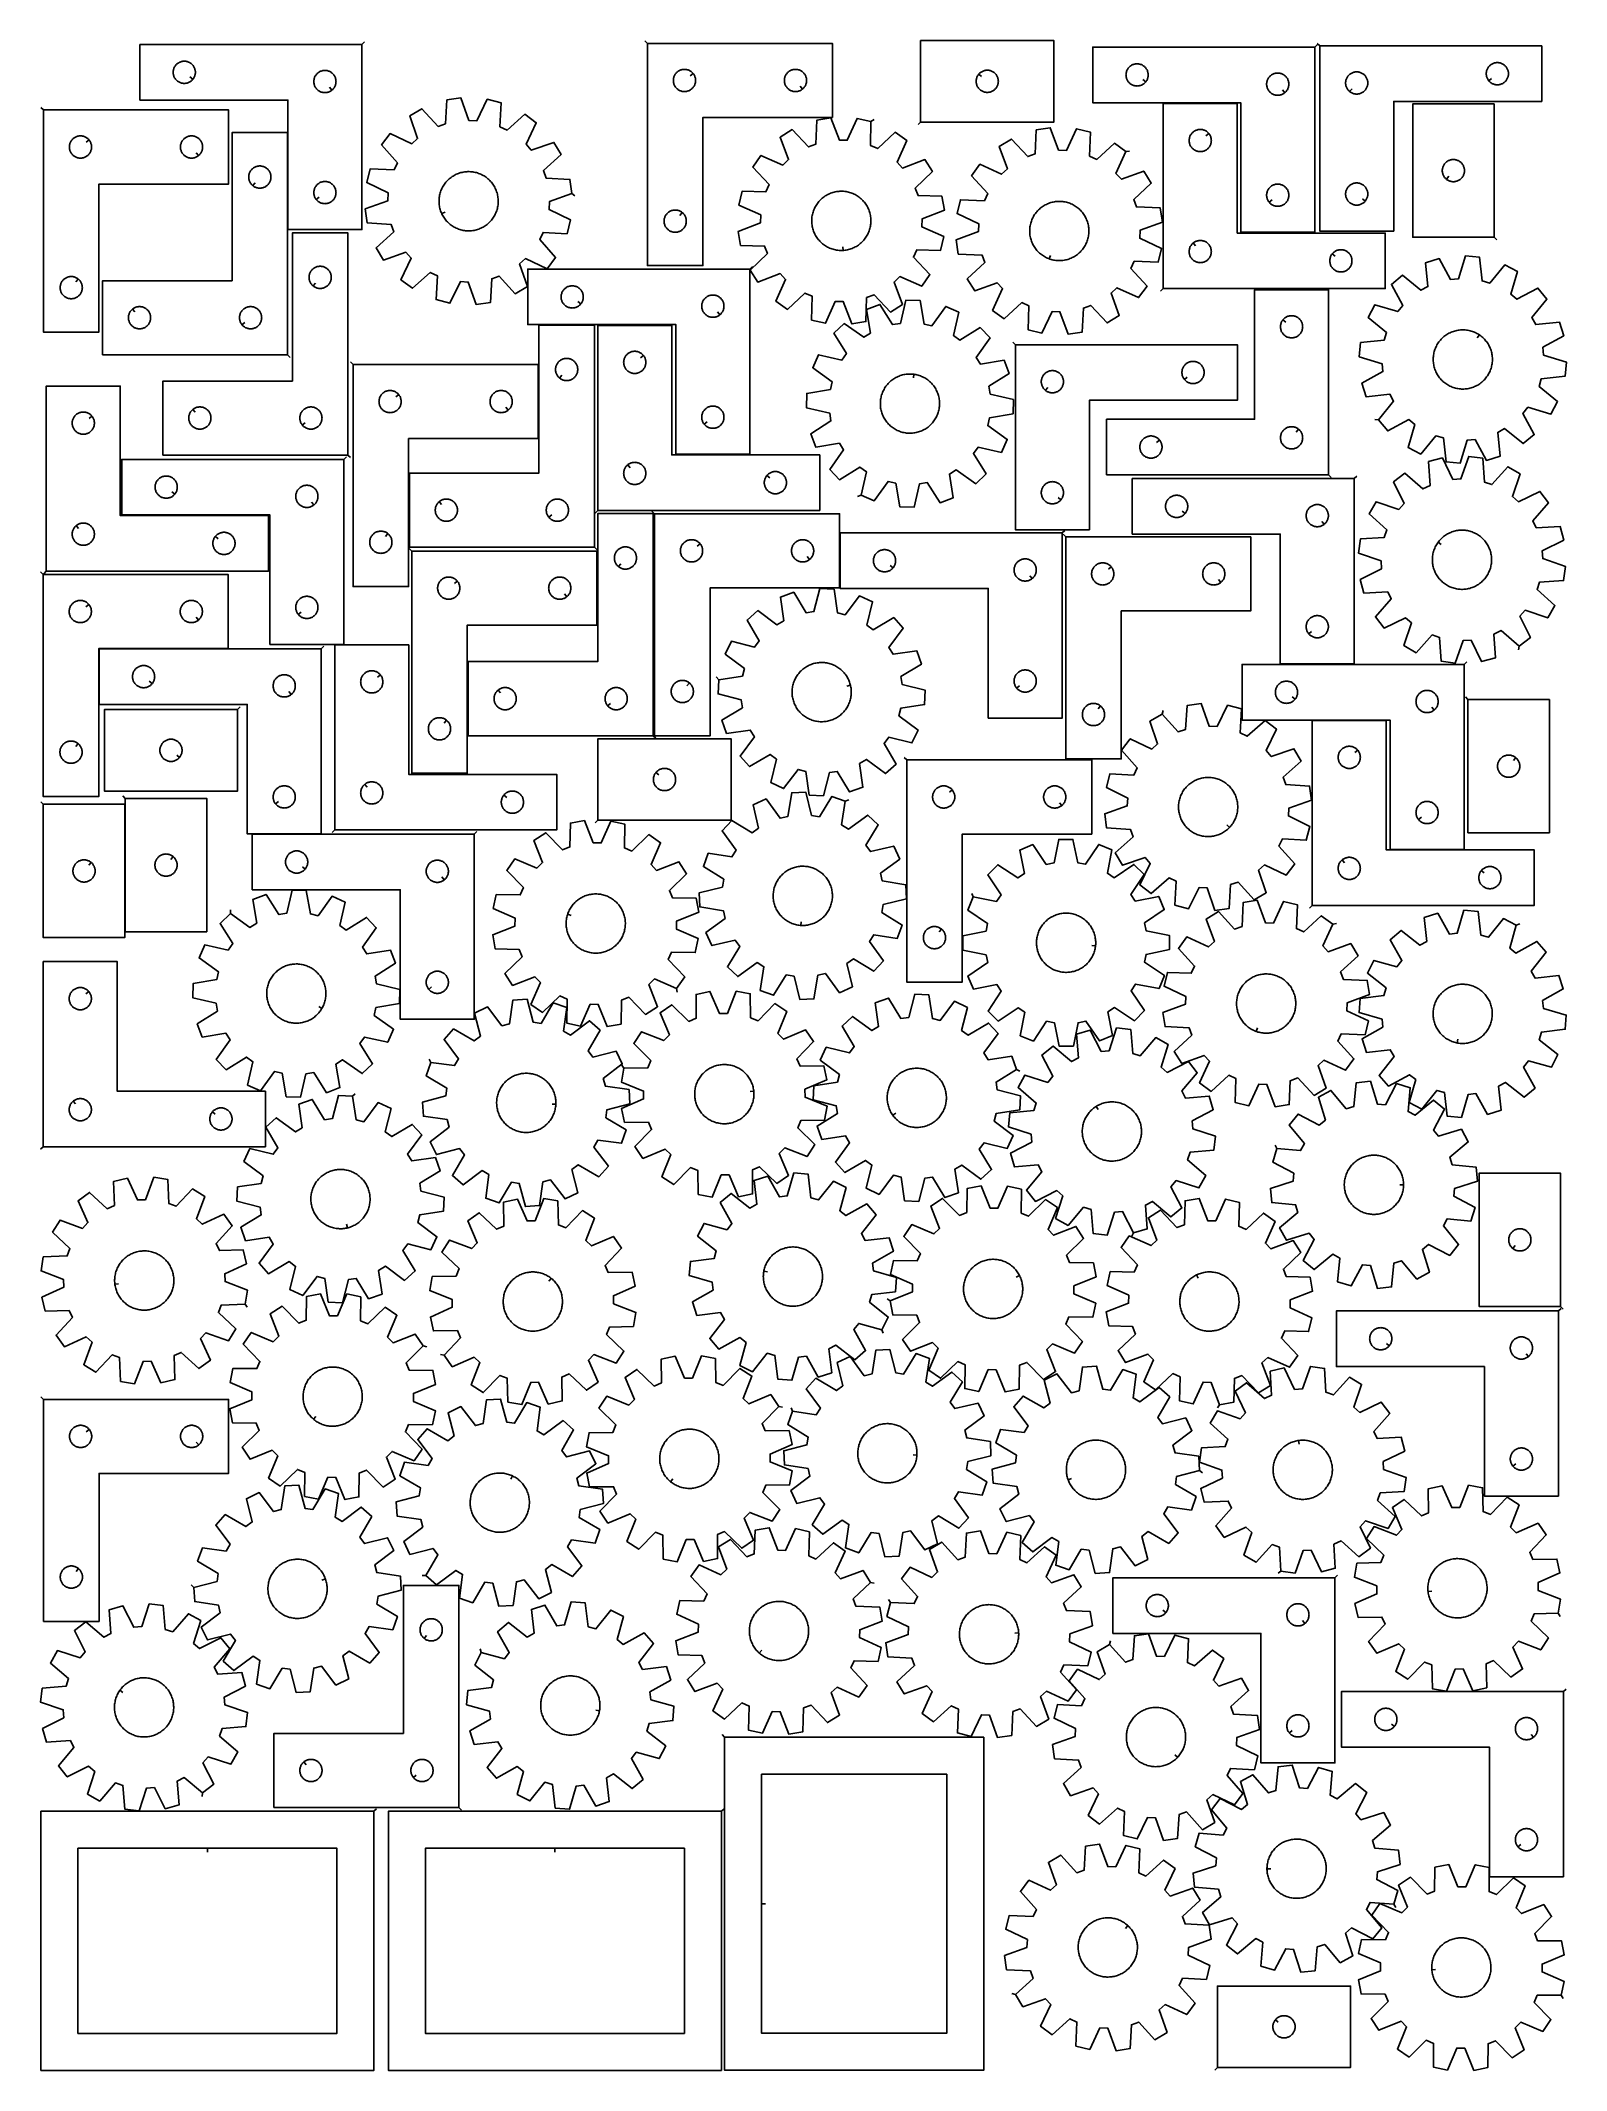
# Model space of a CAD drawing. Header units: millimetres. Extents: x 7 to 1243, y 7 to 1652.
import ezdxf

# ---------------------------------------------------------------- set-up
doc = ezdxf.new("R2010")
doc.units = ezdxf.units.MM
doc.layers.add('CUT', color=7, linetype='CONTINUOUS', true_color=0x000000)
doc.layers.add('LEADIN', color=1, linetype='CONTINUOUS', true_color=0xff0000)

msp = doc.modelspace()

# ---------------------------------------------------------------- linework, layer by layer
at = {"layer": 'CUT'}
for points in [[(267.176149, 1648.488333), (87.176149, 1648.488333), (87.176149, 1603.488333), (207.176149, 1603.488333), (207.176149, 1498.488333), (267.176149, 1498.488333)], [(498.60517, 1649.348761), (498.60517, 1469.348761), (543.60517, 1469.348761), (543.60517, 1589.348761), (648.60517, 1589.348761), (648.60517, 1649.348761)], [(720.046678, 1585.671111), (828.046678, 1585.671111), (828.046678, 1651.671111), (720.046678, 1651.671111)], [(1039.496859, 1646.359427), (859.496859, 1646.359427), (859.496859, 1601.359427), (979.496859, 1601.359427), (979.496859, 1496.359427), (1039.496859, 1496.359427)], [(1043.501636, 1647.322802), (1223.501636, 1647.322802), (1223.501636, 1602.322802), (1103.501636, 1602.322802), (1103.501636, 1497.322802), (1043.501636, 1497.322802)], [(130.129519, 1620.28185), (129.942708, 1620.054221), (129.540111, 1619.624372), (129.110262, 1619.221775), (128.655002, 1618.848153), (128.176282, 1618.505106), (127.676149, 1618.194104), (127.156748, 1617.916478), (126.6203, 1617.673417), (126.069105, 1617.465962), (125.505521, 1617.295001), (124.931962, 1617.161265), (124.350885, 1617.065329), (123.764778, 1617.007603), (123.176149, 1616.988333), (122.587521, 1617.007603), (122.001414, 1617.065329), (121.420337, 1617.161265), (120.846778, 1617.295001), (120.283194, 1617.465962), (119.731999, 1617.673417), (119.195551, 1617.916478), (118.676149, 1618.194104), (118.176017, 1618.505106), (117.697297, 1618.848153), (117.242037, 1619.221775), (116.812188, 1619.624372), (116.409591, 1620.054221), (116.035969, 1620.50948), (115.692923, 1620.988201), (115.381921, 1621.488333), (115.104295, 1622.007735), (114.861234, 1622.544182), (114.653778, 1623.095378), (114.482817, 1623.658962), (114.349082, 1624.23252), (114.253146, 1624.813597), (114.195419, 1625.399705), (114.176149, 1625.988333), (114.195419, 1626.576961), (114.253146, 1627.163069), (114.349082, 1627.744146), (114.482817, 1628.317704), (114.653778, 1628.881288), (114.861234, 1629.432484), (115.104295, 1629.968931), (115.381921, 1630.488333), (115.692923, 1630.988465), (116.035969, 1631.467186), (116.409591, 1631.922445), (116.812188, 1632.352294), (117.242037, 1632.754891), (117.697297, 1633.128513), (118.176017, 1633.47156), (118.676149, 1633.782562), (119.195551, 1634.060188), (119.731999, 1634.303249), (120.283194, 1634.510704), (120.846778, 1634.681665), (121.420337, 1634.815401), (122.001414, 1634.911337), (122.587521, 1634.969063), (123.176149, 1634.988333), (123.764778, 1634.969063), (124.350885, 1634.911337), (124.931962, 1634.815401), (125.505521, 1634.681665), (126.069105, 1634.510704), (126.6203, 1634.303249), (127.156748, 1634.060188), (127.676149, 1633.782562), (128.176282, 1633.47156), (128.655002, 1633.128513), (129.110262, 1632.754891), (129.540111, 1632.352294), (129.942708, 1631.922445), (130.31633, 1631.467186), (130.659376, 1630.988465), (130.970378, 1630.488333), (131.248004, 1629.968931), (131.491065, 1629.432484), (131.698521, 1628.881288), (131.869482, 1628.317704), (132.003217, 1627.744146), (132.099153, 1627.163069), (132.15688, 1626.576961), (132.176149, 1625.988333), (132.15688, 1625.399705), (132.099153, 1624.813597), (132.003217, 1624.23252), (131.869482, 1623.658962), (131.698521, 1623.095378), (131.491065, 1622.544182), (131.248004, 1622.007735), (130.970378, 1621.488333), (130.659376, 1620.988201), (130.31633, 1620.50948)], [(902.450228, 1618.152944), (902.263417, 1617.925314), (901.86082, 1617.495466), (901.430971, 1617.092868), (900.975712, 1616.719247), (900.496991, 1616.3762), (899.996859, 1616.065198), (899.477457, 1615.787572), (898.94101, 1615.544511), (898.389814, 1615.337056), (897.82623, 1615.166094), (897.252672, 1615.032359), (896.671594, 1614.936423), (896.085487, 1614.878696), (895.496859, 1614.859427), (894.908231, 1614.878696), (894.322123, 1614.936423), (893.741046, 1615.032359), (893.167487, 1615.166094), (892.603904, 1615.337056), (892.052708, 1615.544511), (891.516261, 1615.787572), (890.996859, 1616.065198), (890.496727, 1616.3762), (890.018006, 1616.719247), (889.562746, 1617.092868), (889.132898, 1617.495466), (888.7303, 1617.925314), (888.356679, 1618.380574), (888.013632, 1618.859295), (887.70263, 1619.359427), (887.425004, 1619.878829), (887.181943, 1620.415276), (886.974488, 1620.966472), (886.803526, 1621.530055), (886.669791, 1622.103614), (886.573855, 1622.684691), (886.516128, 1623.270799), (886.496859, 1623.859427), (886.516128, 1624.448055), (886.573855, 1625.034162), (886.669791, 1625.61524), (886.803526, 1626.188798), (886.974488, 1626.752382), (887.181943, 1627.303578), (887.425004, 1627.840025), (887.70263, 1628.359427), (888.013632, 1628.859559), (888.356679, 1629.33828), (888.7303, 1629.793539), (889.132898, 1630.223388), (889.562746, 1630.625985), (890.018006, 1630.999607), (890.496727, 1631.342653), (890.996859, 1631.653655), (891.516261, 1631.931281), (892.052708, 1632.174343), (892.603904, 1632.381798), (893.167487, 1632.552759), (893.741046, 1632.686494), (894.322123, 1632.78243), (894.908231, 1632.840157), (895.496859, 1632.859427), (896.085487, 1632.840157), (896.671594, 1632.78243), (897.252672, 1632.686494), (897.82623, 1632.552759), (898.389814, 1632.381798), (898.94101, 1632.174343), (899.477457, 1631.931281), (899.996859, 1631.653655), (900.496991, 1631.342653), (900.975712, 1630.999607), (901.430971, 1630.625985), (901.86082, 1630.223388), (902.263417, 1629.793539), (902.637039, 1629.33828), (902.980085, 1628.859559), (903.291087, 1628.359427), (903.568713, 1627.840025), (903.811775, 1627.303578), (904.01923, 1626.752382), (904.190191, 1626.188798), (904.323926, 1625.61524), (904.419862, 1625.034162), (904.477589, 1624.448055), (904.496859, 1623.859427), (904.477589, 1623.270799), (904.419862, 1622.684691), (904.323926, 1622.103614), (904.190191, 1621.530055), (904.01923, 1620.966472), (903.811775, 1620.415276), (903.568713, 1619.878829), (903.291087, 1619.359427), (902.980085, 1618.859295), (902.637039, 1618.380574)], [(1180.548267, 1619.11632), (1180.735078, 1618.88869), (1181.137675, 1618.458841), (1181.567524, 1618.056244), (1182.022784, 1617.682622), (1182.501504, 1617.339576), (1183.001636, 1617.028573), (1183.521038, 1616.750947), (1184.057486, 1616.507886), (1184.608681, 1616.300431), (1185.172265, 1616.12947), (1185.745824, 1615.995735), (1186.326901, 1615.899798), (1186.913008, 1615.842072), (1187.501636, 1615.822802), (1188.090265, 1615.842072), (1188.676372, 1615.899798), (1189.257449, 1615.995735), (1189.831008, 1616.12947), (1190.394592, 1616.300431), (1190.945787, 1616.507886), (1191.482235, 1616.750947), (1192.001636, 1617.028573), (1192.501769, 1617.339576), (1192.980489, 1617.682622), (1193.435749, 1618.056244), (1193.865598, 1618.458841), (1194.268195, 1618.88869), (1194.641817, 1619.343949), (1194.984863, 1619.82267), (1195.295865, 1620.322802), (1195.573491, 1620.842204), (1195.816552, 1621.378651), (1196.024008, 1621.929847), (1196.194969, 1622.493431), (1196.328704, 1623.066989), (1196.42464, 1623.648066), (1196.482367, 1624.234174), (1196.501636, 1624.822802), (1196.482367, 1625.41143), (1196.42464, 1625.997538), (1196.328704, 1626.578615), (1196.194969, 1627.152174), (1196.024008, 1627.715757), (1195.816552, 1628.266953), (1195.573491, 1628.8034), (1195.295865, 1629.322802), (1194.984863, 1629.822934), (1194.641817, 1630.301655), (1194.268195, 1630.756914), (1193.865598, 1631.186763), (1193.435749, 1631.58936), (1192.980489, 1631.962982), (1192.501769, 1632.306029), (1192.001636, 1632.617031), (1191.482235, 1632.894657), (1190.945787, 1633.137718), (1190.394592, 1633.345173), (1189.831008, 1633.516135), (1189.257449, 1633.64987), (1188.676372, 1633.745806), (1188.090265, 1633.803532), (1187.501636, 1633.822802), (1186.913008, 1633.803532), (1186.326901, 1633.745806), (1185.745824, 1633.64987), (1185.172265, 1633.516135), (1184.608681, 1633.345173), (1184.057486, 1633.137718), (1183.521038, 1632.894657), (1183.001636, 1632.617031), (1182.501504, 1632.306029), (1182.022784, 1631.962982), (1181.567524, 1631.58936), (1181.137675, 1631.186763), (1180.735078, 1630.756914), (1180.361456, 1630.301655), (1180.01841, 1629.822934), (1179.707408, 1629.322802), (1179.429782, 1628.8034), (1179.186721, 1628.266953), (1178.979265, 1627.715757), (1178.808304, 1627.152174), (1178.674569, 1626.578615), (1178.578633, 1625.997538), (1178.520906, 1625.41143), (1178.501636, 1624.822802), (1178.520906, 1624.234174), (1178.578633, 1623.648066), (1178.674569, 1623.066989), (1178.808304, 1622.493431), (1178.979265, 1621.929847), (1179.186721, 1621.378651), (1179.429782, 1620.842204), (1179.707408, 1620.322802), (1180.01841, 1619.82267), (1180.361456, 1619.343949)], [(242.882632, 1611.534964), (242.655002, 1611.348153), (242.176282, 1611.005106), (241.676149, 1610.694104), (241.156748, 1610.416478), (240.6203, 1610.173417), (240.069105, 1609.965962), (239.505521, 1609.795001), (238.931962, 1609.661265), (238.350885, 1609.565329), (237.764778, 1609.507603), (237.176149, 1609.488333), (236.587521, 1609.507603), (236.001414, 1609.565329), (235.420337, 1609.661265), (234.846778, 1609.795001), (234.283194, 1609.965962), (233.731999, 1610.173417), (233.195551, 1610.416478), (232.676149, 1610.694104), (232.176017, 1611.005106), (231.697297, 1611.348153), (231.242037, 1611.721775), (230.812188, 1612.124372), (230.409591, 1612.554221), (230.035969, 1613.00948), (229.692923, 1613.488201), (229.381921, 1613.988333), (229.104295, 1614.507735), (228.861234, 1615.044182), (228.653778, 1615.595378), (228.482817, 1616.158962), (228.349082, 1616.73252), (228.253146, 1617.313597), (228.195419, 1617.899705), (228.176149, 1618.488333), (228.195419, 1619.076961), (228.253146, 1619.663069), (228.349082, 1620.244146), (228.482817, 1620.817704), (228.653778, 1621.381288), (228.861234, 1621.932484), (229.104295, 1622.468931), (229.381921, 1622.988333), (229.692923, 1623.488465), (230.035969, 1623.967186), (230.409591, 1624.422445), (230.812188, 1624.852294), (231.242037, 1625.254891), (231.697297, 1625.628513), (232.176017, 1625.97156), (232.676149, 1626.282562), (233.195551, 1626.560188), (233.731999, 1626.803249), (234.283194, 1627.010704), (234.846778, 1627.181665), (235.420337, 1627.315401), (236.001414, 1627.411337), (236.587521, 1627.469063), (237.176149, 1627.488333), (237.764778, 1627.469063), (238.350885, 1627.411337), (238.931962, 1627.315401), (239.505521, 1627.181665), (240.069105, 1627.010704), (240.6203, 1626.803249), (241.156748, 1626.560188), (241.676149, 1626.282562), (242.176282, 1625.97156), (242.655002, 1625.628513), (243.110262, 1625.254891), (243.540111, 1624.852294), (243.942708, 1624.422445), (244.31633, 1623.967186), (244.659376, 1623.488465), (244.970378, 1622.988333), (245.248004, 1622.468931), (245.491065, 1621.932484), (245.698521, 1621.381288), (245.869482, 1620.817704), (246.003217, 1620.244146), (246.099153, 1619.663069), (246.15688, 1619.076961), (246.176149, 1618.488333), (246.15688, 1617.899705), (246.099153, 1617.313597), (246.003217, 1616.73252), (245.869482, 1616.158962), (245.698521, 1615.595378), (245.491065, 1615.044182), (245.248004, 1614.507735), (244.970378, 1613.988333), (244.659376, 1613.488201), (244.31633, 1613.00948), (243.942708, 1612.554221), (243.540111, 1612.124372), (243.110262, 1611.721775)], [(535.558539, 1625.055243), (535.74535, 1624.827614), (536.088397, 1624.348893), (536.399399, 1623.848761), (536.677025, 1623.329359), (536.920086, 1622.792912), (537.127541, 1622.241716), (537.298503, 1621.678132), (537.432238, 1621.104574), (537.528174, 1620.523497), (537.5859, 1619.937389), (537.60517, 1619.348761), (537.5859, 1618.760133), (537.528174, 1618.174025), (537.432238, 1617.592948), (537.298503, 1617.019389), (537.127541, 1616.455806), (536.920086, 1615.90461), (536.677025, 1615.368163), (536.399399, 1614.848761), (536.088397, 1614.348629), (535.74535, 1613.869908), (535.371728, 1613.414649), (534.969131, 1612.9848), (534.539282, 1612.582203), (534.084023, 1612.208581), (533.605302, 1611.865534), (533.10517, 1611.554532), (532.585768, 1611.276906), (532.049321, 1611.033845), (531.498125, 1610.82639), (530.934541, 1610.655428), (530.360983, 1610.521693), (529.779906, 1610.425757), (529.193798, 1610.368031), (528.60517, 1610.348761), (528.016542, 1610.368031), (527.430434, 1610.425757), (526.849357, 1610.521693), (526.275799, 1610.655428), (525.712215, 1610.82639), (525.161019, 1611.033845), (524.624572, 1611.276906), (524.10517, 1611.554532), (523.605038, 1611.865534), (523.126317, 1612.208581), (522.671058, 1612.582203), (522.241209, 1612.9848), (521.838612, 1613.414649), (521.46499, 1613.869908), (521.121944, 1614.348629), (520.810941, 1614.848761), (520.533315, 1615.368163), (520.290254, 1615.90461), (520.082799, 1616.455806), (519.911838, 1617.019389), (519.778103, 1617.592948), (519.682166, 1618.174025), (519.62444, 1618.760133), (519.60517, 1619.348761), (519.62444, 1619.937389), (519.682166, 1620.523497), (519.778103, 1621.104574), (519.911838, 1621.678132), (520.082799, 1622.241716), (520.290254, 1622.792912), (520.533315, 1623.329359), (520.810941, 1623.848761), (521.121944, 1624.348893), (521.46499, 1624.827614), (521.838612, 1625.282873), (522.241209, 1625.712722), (522.671058, 1626.115319), (523.126317, 1626.488941), (523.605038, 1626.831987), (524.10517, 1627.142989), (524.624572, 1627.420616), (525.161019, 1627.663677), (525.712215, 1627.871132), (526.275799, 1628.042093), (526.849357, 1628.175828), (527.430434, 1628.271765), (528.016542, 1628.329491), (528.60517, 1628.348761), (529.193798, 1628.329491), (529.779906, 1628.271765), (530.360983, 1628.175828), (530.934541, 1628.042093), (531.498125, 1627.871132), (532.049321, 1627.663677), (532.585768, 1627.420616), (533.10517, 1627.142989), (533.605302, 1626.831987), (534.084023, 1626.488941), (534.539282, 1626.115319), (534.969131, 1625.712722), (535.371728, 1625.282873)], [(624.311653, 1612.395392), (624.084023, 1612.208581), (623.605302, 1611.865534), (623.10517, 1611.554532), (622.585768, 1611.276906), (622.049321, 1611.033845), (621.498125, 1610.82639), (620.934541, 1610.655428), (620.360983, 1610.521693), (619.779906, 1610.425757), (619.193798, 1610.368031), (618.60517, 1610.348761), (618.016542, 1610.368031), (617.430434, 1610.425757), (616.849357, 1610.521693), (616.275799, 1610.655428), (615.712215, 1610.82639), (615.161019, 1611.033845), (614.624572, 1611.276906), (614.10517, 1611.554532), (613.605038, 1611.865534), (613.126317, 1612.208581), (612.671058, 1612.582203), (612.241209, 1612.9848), (611.838612, 1613.414649), (611.46499, 1613.869908), (611.121944, 1614.348629), (610.810941, 1614.848761), (610.533315, 1615.368163), (610.290254, 1615.90461), (610.082799, 1616.455806), (609.911838, 1617.019389), (609.778103, 1617.592948), (609.682166, 1618.174025), (609.62444, 1618.760133), (609.60517, 1619.348761), (609.62444, 1619.937389), (609.682166, 1620.523497), (609.778103, 1621.104574), (609.911838, 1621.678132), (610.082799, 1622.241716), (610.290254, 1622.792912), (610.533315, 1623.329359), (610.810941, 1623.848761), (611.121944, 1624.348893), (611.46499, 1624.827614), (611.838612, 1625.282873), (612.241209, 1625.712722), (612.671058, 1626.115319), (613.126317, 1626.488941), (613.605038, 1626.831987), (614.10517, 1627.142989), (614.624572, 1627.420616), (615.161019, 1627.663677), (615.712215, 1627.871132), (616.275799, 1628.042093), (616.849357, 1628.175828), (617.430434, 1628.271765), (618.016542, 1628.329491), (618.60517, 1628.348761), (619.193798, 1628.329491), (619.779906, 1628.271765), (620.360983, 1628.175828), (620.934541, 1628.042093), (621.498125, 1627.871132), (622.049321, 1627.663677), (622.585768, 1627.420616), (623.10517, 1627.142989), (623.605302, 1626.831987), (624.084023, 1626.488941), (624.539282, 1626.115319), (624.969131, 1625.712722), (625.371728, 1625.282873), (625.74535, 1624.827614), (626.088397, 1624.348893), (626.399399, 1623.848761), (626.677025, 1623.329359), (626.920086, 1622.792912), (627.127541, 1622.241716), (627.298503, 1621.678132), (627.432238, 1621.104574), (627.528174, 1620.523497), (627.5859, 1619.937389), (627.60517, 1619.348761), (627.5859, 1618.760133), (627.528174, 1618.174025), (627.432238, 1617.592948), (627.298503, 1617.019389), (627.127541, 1616.455806), (626.920086, 1615.90461), (626.677025, 1615.368163), (626.399399, 1614.848761), (626.088397, 1614.348629), (625.74535, 1613.869908), (625.371728, 1613.414649), (624.969131, 1612.9848), (624.539282, 1612.582203)], [(767.093308, 1624.377593), (767.280119, 1624.605223), (767.682717, 1625.035072), (768.112565, 1625.437669), (768.567825, 1625.811291), (769.046546, 1626.154337), (769.546678, 1626.465339), (770.066079, 1626.742965), (770.602527, 1626.986027), (771.153722, 1627.193482), (771.717306, 1627.364443), (772.290865, 1627.498178), (772.871942, 1627.594115), (773.45805, 1627.651841), (774.046678, 1627.671111), (774.635306, 1627.651841), (775.221413, 1627.594115), (775.802491, 1627.498178), (776.376049, 1627.364443), (776.939633, 1627.193482), (777.490829, 1626.986027), (778.027276, 1626.742965), (778.546678, 1626.465339), (779.04681, 1626.154337), (779.525531, 1625.811291), (779.98079, 1625.437669), (780.410639, 1625.035072), (780.813236, 1624.605223), (781.186858, 1624.149964), (781.529904, 1623.671243), (781.840906, 1623.171111), (782.118532, 1622.651709), (782.361593, 1622.115262), (782.569049, 1621.564066), (782.74001, 1621.000482), (782.873745, 1620.426924), (782.969681, 1619.845847), (783.027408, 1619.259739), (783.046678, 1618.671111), (783.027408, 1618.082483), (782.969681, 1617.496375), (782.873745, 1616.915298), (782.74001, 1616.341739), (782.569049, 1615.778156), (782.361593, 1615.22696), (782.118532, 1614.690513), (781.840906, 1614.171111), (781.529904, 1613.670979), (781.186858, 1613.192258), (780.813236, 1612.736998), (780.410639, 1612.30715), (779.98079, 1611.904553), (779.525531, 1611.530931), (779.04681, 1611.187884), (778.546678, 1610.876882), (778.027276, 1610.599256), (777.490829, 1610.356195), (776.939633, 1610.14874), (776.376049, 1609.977778), (775.802491, 1609.844043), (775.221413, 1609.748107), (774.635306, 1609.69038), (774.046678, 1609.671111), (773.45805, 1609.69038), (772.871942, 1609.748107), (772.290865, 1609.844043), (771.717306, 1609.977778), (771.153722, 1610.14874), (770.602527, 1610.356195), (770.066079, 1610.599256), (769.546678, 1610.876882), (769.046546, 1611.187884), (768.567825, 1611.530931), (768.112565, 1611.904553), (767.682717, 1612.30715), (767.280119, 1612.736998), (766.906498, 1613.192258), (766.563451, 1613.670979), (766.252449, 1614.171111), (765.974823, 1614.690513), (765.731762, 1615.22696), (765.524306, 1615.778156), (765.353345, 1616.341739), (765.21961, 1616.915298), (765.123674, 1617.496375), (765.065947, 1618.082483), (765.046678, 1618.671111), (765.065947, 1619.259739), (765.123674, 1619.845847), (765.21961, 1620.426924), (765.353345, 1621.000482), (765.524306, 1621.564066), (765.731762, 1622.115262), (765.974823, 1622.651709), (766.252449, 1623.171111), (766.563451, 1623.671243), (766.906498, 1624.149964)], [(1015.203341, 1609.406058), (1014.975712, 1609.219247), (1014.496991, 1608.8762), (1013.996859, 1608.565198), (1013.477457, 1608.287572), (1012.94101, 1608.044511), (1012.389814, 1607.837056), (1011.82623, 1607.666094), (1011.252672, 1607.532359), (1010.671594, 1607.436423), (1010.085487, 1607.378696), (1009.496859, 1607.359427), (1008.908231, 1607.378696), (1008.322123, 1607.436423), (1007.741046, 1607.532359), (1007.167487, 1607.666094), (1006.603904, 1607.837056), (1006.052708, 1608.044511), (1005.516261, 1608.287572), (1004.996859, 1608.565198), (1004.496727, 1608.8762), (1004.018006, 1609.219247), (1003.562746, 1609.592868), (1003.132898, 1609.995466), (1002.7303, 1610.425314), (1002.356679, 1610.880574), (1002.013632, 1611.359295), (1001.70263, 1611.859427), (1001.425004, 1612.378829), (1001.181943, 1612.915276), (1000.974488, 1613.466472), (1000.803526, 1614.030055), (1000.669791, 1614.603614), (1000.573855, 1615.184691), (1000.516128, 1615.770799), (1000.496859, 1616.359427), (1000.516128, 1616.948055), (1000.573855, 1617.534162), (1000.669791, 1618.11524), (1000.803526, 1618.688798), (1000.974488, 1619.252382), (1001.181943, 1619.803578), (1001.425004, 1620.340025), (1001.70263, 1620.859427), (1002.013632, 1621.359559), (1002.356679, 1621.83828), (1002.7303, 1622.293539), (1003.132898, 1622.723388), (1003.562746, 1623.125985), (1004.018006, 1623.499607), (1004.496727, 1623.842653), (1004.996859, 1624.153655), (1005.516261, 1624.431281), (1006.052708, 1624.674343), (1006.603904, 1624.881798), (1007.167487, 1625.052759), (1007.741046, 1625.186494), (1008.322123, 1625.28243), (1008.908231, 1625.340157), (1009.496859, 1625.359427), (1010.085487, 1625.340157), (1010.671594, 1625.28243), (1011.252672, 1625.186494), (1011.82623, 1625.052759), (1012.389814, 1624.881798), (1012.94101, 1624.674343), (1013.477457, 1624.431281), (1013.996859, 1624.153655), (1014.496991, 1623.842653), (1014.975712, 1623.499607), (1015.430971, 1623.125985), (1015.86082, 1622.723388), (1016.263417, 1622.293539), (1016.637039, 1621.83828), (1016.980085, 1621.359559), (1017.291087, 1620.859427), (1017.568713, 1620.340025), (1017.811775, 1619.803578), (1018.01923, 1619.252382), (1018.190191, 1618.688798), (1018.323926, 1618.11524), (1018.419862, 1617.534162), (1018.477589, 1616.948055), (1018.496859, 1616.359427), (1018.477589, 1615.770799), (1018.419862, 1615.184691), (1018.323926, 1614.603614), (1018.190191, 1614.030055), (1018.01923, 1613.466472), (1017.811775, 1612.915276), (1017.568713, 1612.378829), (1017.291087, 1611.859427), (1016.980085, 1611.359295), (1016.637039, 1610.880574), (1016.263417, 1610.425314), (1015.86082, 1609.995466), (1015.430971, 1609.592868)], [(1067.795154, 1610.369433), (1068.022784, 1610.182622), (1068.501504, 1609.839576), (1069.001636, 1609.528573), (1069.521038, 1609.250947), (1070.057486, 1609.007886), (1070.608681, 1608.800431), (1071.172265, 1608.62947), (1071.745824, 1608.495735), (1072.326901, 1608.399798), (1072.913008, 1608.342072), (1073.501636, 1608.322802), (1074.090265, 1608.342072), (1074.676372, 1608.399798), (1075.257449, 1608.495735), (1075.831008, 1608.62947), (1076.394592, 1608.800431), (1076.945787, 1609.007886), (1077.482235, 1609.250947), (1078.001636, 1609.528573), (1078.501769, 1609.839576), (1078.980489, 1610.182622), (1079.435749, 1610.556244), (1079.865598, 1610.958841), (1080.268195, 1611.38869), (1080.641817, 1611.843949), (1080.984863, 1612.32267), (1081.295865, 1612.822802), (1081.573491, 1613.342204), (1081.816552, 1613.878651), (1082.024008, 1614.429847), (1082.194969, 1614.993431), (1082.328704, 1615.566989), (1082.42464, 1616.148066), (1082.482367, 1616.734174), (1082.501636, 1617.322802), (1082.482367, 1617.91143), (1082.42464, 1618.497538), (1082.328704, 1619.078615), (1082.194969, 1619.652174), (1082.024008, 1620.215757), (1081.816552, 1620.766953), (1081.573491, 1621.3034), (1081.295865, 1621.822802), (1080.984863, 1622.322934), (1080.641817, 1622.801655), (1080.268195, 1623.256914), (1079.865598, 1623.686763), (1079.435749, 1624.08936), (1078.980489, 1624.462982), (1078.501769, 1624.806029), (1078.001636, 1625.117031), (1077.482235, 1625.394657), (1076.945787, 1625.637718), (1076.394592, 1625.845173), (1075.831008, 1626.016135), (1075.257449, 1626.14987), (1074.676372, 1626.245806), (1074.090265, 1626.303532), (1073.501636, 1626.322802), (1072.913008, 1626.303532), (1072.326901, 1626.245806), (1071.745824, 1626.14987), (1071.172265, 1626.016135), (1070.608681, 1625.845173), (1070.057486, 1625.637718), (1069.521038, 1625.394657), (1069.001636, 1625.117031), (1068.501504, 1624.806029), (1068.022784, 1624.462982), (1067.567524, 1624.08936), (1067.137675, 1623.686763), (1066.735078, 1623.256914), (1066.361456, 1622.801655), (1066.01841, 1622.322934), (1065.707408, 1621.822802), (1065.429782, 1621.3034), (1065.186721, 1620.766953), (1064.979265, 1620.215757), (1064.808304, 1619.652174), (1064.674569, 1619.078615), (1064.578633, 1618.497538), (1064.520906, 1617.91143), (1064.501636, 1617.322802), (1064.520906, 1616.734174), (1064.578633, 1616.148066), (1064.674569, 1615.566989), (1064.808304, 1614.993431), (1064.979265, 1614.429847), (1065.186721, 1613.878651), (1065.429782, 1613.342204), (1065.707408, 1612.822802), (1066.01841, 1612.32267), (1066.361456, 1611.843949), (1066.735078, 1611.38869), (1067.137675, 1610.958841), (1067.567524, 1610.556244)], [(437.432158, 1527.704979), (435.789243, 1539.123661), (416.444264, 1540.225562), (414.304556, 1546.288923), (428.673373, 1559.288135), (422.785777, 1569.208905), (404.491667, 1562.823926), (400.194487, 1567.606909), (408.49496, 1585.115324), (399.259016, 1592.027835), (384.800888, 1579.128031), (379.000443, 1581.902472), (379.9689, 1601.254591), (368.790697, 1604.106476), (360.36967, 1586.655724), (353.949024, 1586.999239), (347.438027, 1605.248878), (336.019345, 1603.605964), (334.917443, 1584.260984), (328.854083, 1582.121276), (315.854871, 1596.490093), (305.934101, 1590.602497), (312.31908, 1572.308387), (307.536096, 1568.011207), (290.027682, 1576.31168), (283.115171, 1567.075737), (296.014975, 1552.617609), (293.240534, 1546.817163), (273.888415, 1547.78562), (271.03653, 1536.607417), (288.487281, 1528.18639), (288.143766, 1521.765745), (269.894127, 1515.254747), (271.537042, 1503.836065), (290.882022, 1502.734164), (293.02173, 1496.670804), (278.652913, 1483.671592), (284.540508, 1473.750821), (302.834618, 1480.1358), (307.131798, 1475.352817), (298.831326, 1457.844403), (308.067269, 1450.931891), (322.525397, 1463.831696), (328.325842, 1461.057255), (327.357386, 1441.705136), (338.535588, 1438.853251), (346.956615, 1456.304002), (353.377261, 1455.960487), (359.888259, 1437.710848), (371.306941, 1439.353763), (372.408842, 1458.698742), (378.472202, 1460.83845), (391.471414, 1446.469633), (401.392184, 1452.357229), (395.007205, 1470.651339), (399.790189, 1474.948519), (417.298603, 1466.648046), (424.211114, 1475.88399), (411.31131, 1490.342118), (414.085751, 1496.142563), (433.43787, 1495.174106), (436.289755, 1506.352309), (418.839004, 1514.773336), (419.182519, 1521.193981)], [(916.691732, 1450.68001), (1096.691732, 1450.68001), (1096.691732, 1495.68001), (976.691732, 1495.68001), (976.691732, 1600.68001), (916.691732, 1600.68001)], [(1184.889481, 1492.302146), (1184.889481, 1600.302146), (1118.889481, 1600.302146), (1118.889481, 1492.302146)], [(9.065253, 1595.43421), (9.065253, 1415.43421), (54.065253, 1415.43421), (54.065253, 1535.43421), (159.065253, 1535.43421), (159.065253, 1595.43421)], [(679.788202, 1586.066318), (668.533602, 1588.599982), (660.610961, 1570.917387), (654.183155, 1571.078639), (647.157119, 1589.136248), (635.789633, 1587.170099), (635.236903, 1567.801648), (629.236677, 1565.490811), (615.835118, 1579.485119), (606.085344, 1573.318486), (612.986673, 1555.212849), (608.327505, 1550.781727), (590.59069, 1558.582227), (583.942941, 1549.153924), (597.247665, 1535.067521), (594.638872, 1529.190712), (575.26707, 1529.609849), (572.733406, 1518.355249), (590.416001, 1510.432608), (590.254749, 1504.004802), (572.19714, 1496.978766), (574.163289, 1485.61128), (593.53174, 1485.05855), (595.842577, 1479.058324), (581.848269, 1465.656765), (588.014902, 1455.906991), (606.120539, 1462.80832), (610.551661, 1458.149152), (602.751161, 1440.412337), (612.179464, 1433.764588), (626.265867, 1447.069312), (632.142676, 1444.460519), (631.723539, 1425.088717), (642.978139, 1422.555053), (650.90078, 1440.237648), (657.328586, 1440.076396), (664.354622, 1422.018787), (675.722108, 1423.984936), (676.274838, 1443.353387), (682.275064, 1445.664224), (695.676623, 1431.669916), (705.426397, 1437.836549), (698.525068, 1455.942186), (703.184236, 1460.373308), (720.921051, 1452.572808), (727.5688, 1462.001111), (714.264076, 1476.087514), (716.872869, 1481.964323), (736.244671, 1481.545186), (738.778335, 1492.799786), (721.09574, 1500.722427), (721.256992, 1507.150233), (739.314601, 1514.176269), (737.348452, 1525.543755), (717.980001, 1526.096485), (715.669164, 1532.096711), (729.663472, 1545.49827), (723.496839, 1555.248044), (705.391202, 1548.346715), (700.96008, 1553.005883), (708.76058, 1570.742698), (699.332277, 1577.390447), (685.245874, 1564.085723), (679.369065, 1566.694516)], [(886.450348, 1561.679018), (877.128042, 1568.47461), (862.833596, 1555.393662), (856.998654, 1558.094799), (857.723203, 1577.457584), (846.509955, 1580.168401), (838.30947, 1562.612932), (831.885006, 1562.875522), (825.144585, 1581.041676), (813.74751, 1579.25502), (812.889437, 1559.897692), (806.853518, 1557.681757), (793.674295, 1571.885648), (783.828494, 1565.873521), (790.443467, 1547.661312), (785.715006, 1543.304209), (768.103398, 1551.383422), (761.307805, 1542.061116), (774.388754, 1527.766669), (771.687617, 1521.931727), (752.324832, 1522.656276), (749.614015, 1511.443028), (767.169483, 1503.242544), (766.906894, 1496.81808), (748.74074, 1490.077659), (750.527396, 1478.680584), (769.884724, 1477.822511), (772.100658, 1471.786591), (757.896768, 1458.607368), (763.908895, 1448.761567), (782.121104, 1455.37654), (786.478207, 1450.648079), (778.398994, 1433.036471), (787.7213, 1426.240879), (802.015747, 1439.321827), (807.850689, 1436.62069), (807.126139, 1417.257905), (818.339388, 1414.547088), (826.539872, 1432.102557), (832.964336, 1431.839967), (839.704757, 1413.673813), (851.101832, 1415.46047), (851.959905, 1434.817797), (857.995824, 1437.033732), (871.175047, 1422.829842), (881.020848, 1428.841969), (874.405876, 1447.054178), (879.134337, 1451.411281), (896.745944, 1443.332067), (903.541537, 1452.654373), (890.460589, 1466.94882), (893.161726, 1472.783762), (912.524511, 1472.059213), (915.235327, 1483.272461), (897.679859, 1491.472946), (897.942449, 1497.89741), (916.108602, 1504.63783), (914.321946, 1516.034906), (894.964619, 1516.892979), (892.748684, 1522.928898), (906.952574, 1536.108121), (900.940447, 1545.953922), (882.728238, 1539.338949), (878.371135, 1544.06741)], [(953.645101, 1576.386493), (953.831912, 1576.158863), (954.174958, 1575.680142), (954.48596, 1575.18001), (954.763586, 1574.660609), (955.006648, 1574.124161), (955.214103, 1573.572966), (955.385064, 1573.009382), (955.518799, 1572.435823), (955.614736, 1571.854746), (955.672462, 1571.268639), (955.691732, 1570.68001), (955.672462, 1570.091382), (955.614736, 1569.505275), (955.518799, 1568.924197), (955.385064, 1568.350639), (955.214103, 1567.787055), (955.006648, 1567.235859), (954.763586, 1566.699412), (954.48596, 1566.18001), (954.174958, 1565.679878), (953.831912, 1565.201157), (953.45829, 1564.745898), (953.055693, 1564.316049), (952.625844, 1563.913452), (952.170585, 1563.53983), (951.691864, 1563.196784), (951.191732, 1562.885782), (950.67233, 1562.608156), (950.135883, 1562.365095), (949.584687, 1562.157639), (949.021103, 1561.986678), (948.447545, 1561.852943), (947.866468, 1561.757007), (947.28036, 1561.69928), (946.691732, 1561.68001), (946.103104, 1561.69928), (945.516996, 1561.757007), (944.935919, 1561.852943), (944.36236, 1561.986678), (943.798777, 1562.157639), (943.247581, 1562.365095), (942.711134, 1562.608156), (942.191732, 1562.885782), (941.6916, 1563.196784), (941.212879, 1563.53983), (940.757619, 1563.913452), (940.327771, 1564.316049), (939.925174, 1564.745898), (939.551552, 1565.201157), (939.208505, 1565.679878), (938.897503, 1566.18001), (938.619877, 1566.699412), (938.376816, 1567.235859), (938.169361, 1567.787055), (937.998399, 1568.350639), (937.864664, 1568.924197), (937.768728, 1569.505275), (937.711001, 1570.091382), (937.691732, 1570.68001), (937.711001, 1571.268639), (937.768728, 1571.854746), (937.864664, 1572.435823), (937.998399, 1573.009382), (938.169361, 1573.572966), (938.376816, 1574.124161), (938.619877, 1574.660609), (938.897503, 1575.18001), (939.208505, 1575.680142), (939.551552, 1576.158863), (939.925174, 1576.614123), (940.327771, 1577.043971), (940.757619, 1577.446569), (941.212879, 1577.82019), (941.6916, 1578.163237), (942.191732, 1578.474239), (942.711134, 1578.751865), (943.247581, 1578.994926), (943.798777, 1579.202382), (944.36236, 1579.373343), (944.935919, 1579.507078), (945.516996, 1579.603014), (946.103104, 1579.660741), (946.691732, 1579.68001), (947.28036, 1579.660741), (947.866468, 1579.603014), (948.447545, 1579.507078), (949.021103, 1579.373343), (949.584687, 1579.202382), (950.135883, 1578.994926), (950.67233, 1578.751865), (951.191732, 1578.474239), (951.691864, 1578.163237), (952.170585, 1577.82019), (952.625844, 1577.446569), (953.055693, 1577.043971), (953.45829, 1576.614123)], [(46.018622, 1571.140693), (46.205433, 1570.913063), (46.54848, 1570.434342), (46.859482, 1569.93421), (47.137108, 1569.414808), (47.380169, 1568.878361), (47.587624, 1568.327165), (47.758586, 1567.763581), (47.892321, 1567.190023), (47.988257, 1566.608946), (48.045983, 1566.022838), (48.065253, 1565.43421), (48.045983, 1564.845582), (47.988257, 1564.259474), (47.892321, 1563.678397), (47.758586, 1563.104839), (47.587624, 1562.541255), (47.380169, 1561.990059), (47.137108, 1561.453612), (46.859482, 1560.93421), (46.54848, 1560.434078), (46.205433, 1559.955357), (45.831811, 1559.500098), (45.429214, 1559.070249), (44.999365, 1558.667652), (44.544106, 1558.29403), (44.065385, 1557.950984), (43.565253, 1557.639981), (43.045851, 1557.362355), (42.509404, 1557.119294), (41.958208, 1556.911839), (41.394624, 1556.740878), (40.821066, 1556.607143), (40.239989, 1556.511206), (39.653881, 1556.45348), (39.065253, 1556.43421), (38.476625, 1556.45348), (37.890517, 1556.511206), (37.30944, 1556.607143), (36.735882, 1556.740878), (36.172298, 1556.911839), (35.621102, 1557.119294), (35.084655, 1557.362355), (34.565253, 1557.639981), (34.065121, 1557.950984), (33.5864, 1558.29403), (33.131141, 1558.667652), (32.701292, 1559.070249), (32.298695, 1559.500098), (31.925073, 1559.955357), (31.582027, 1560.434078), (31.271024, 1560.93421), (30.993398, 1561.453612), (30.750337, 1561.990059), (30.542882, 1562.541255), (30.371921, 1563.104839), (30.238186, 1563.678397), (30.142249, 1564.259474), (30.084523, 1564.845582), (30.065253, 1565.43421), (30.084523, 1566.022838), (30.142249, 1566.608946), (30.238186, 1567.190023), (30.371921, 1567.763581), (30.542882, 1568.327165), (30.750337, 1568.878361), (30.993398, 1569.414808), (31.271024, 1569.93421), (31.582027, 1570.434342), (31.925073, 1570.913063), (32.298695, 1571.368322), (32.701292, 1571.798171), (33.131141, 1572.200768), (33.5864, 1572.57439), (34.065121, 1572.917437), (34.565253, 1573.228439), (35.084655, 1573.506065), (35.621102, 1573.749126), (36.172298, 1573.956581), (36.735882, 1574.127543), (37.30944, 1574.261278), (37.890517, 1574.357214), (38.476625, 1574.41494), (39.065253, 1574.43421), (39.653881, 1574.41494), (40.239989, 1574.357214), (40.821066, 1574.261278), (41.394624, 1574.127543), (41.958208, 1573.956581), (42.509404, 1573.749126), (43.045851, 1573.506065), (43.565253, 1573.228439), (44.065385, 1572.917437), (44.544106, 1572.57439), (44.999365, 1572.200768), (45.429214, 1571.798171), (45.831811, 1571.368322)], [(206.93266, 1397.06396), (206.93266, 1577.06396), (161.93266, 1577.06396), (161.93266, 1457.06396), (56.93266, 1457.06396), (56.93266, 1397.06396)], [(134.771736, 1558.480841), (134.544106, 1558.29403), (134.065385, 1557.950984), (133.565253, 1557.639981), (133.045851, 1557.362355), (132.509404, 1557.119294), (131.958208, 1556.911839), (131.394624, 1556.740878), (130.821066, 1556.607143), (130.239989, 1556.511206), (129.653881, 1556.45348), (129.065253, 1556.43421), (128.476625, 1556.45348), (127.890517, 1556.511206), (127.30944, 1556.607143), (126.735882, 1556.740878), (126.172298, 1556.911839), (125.621102, 1557.119294), (125.084655, 1557.362355), (124.565253, 1557.639981), (124.065121, 1557.950984), (123.5864, 1558.29403), (123.131141, 1558.667652), (122.701292, 1559.070249), (122.298695, 1559.500098), (121.925073, 1559.955357), (121.582027, 1560.434078), (121.271024, 1560.93421), (120.993398, 1561.453612), (120.750337, 1561.990059), (120.542882, 1562.541255), (120.371921, 1563.104839), (120.238186, 1563.678397), (120.142249, 1564.259474), (120.084523, 1564.845582), (120.065253, 1565.43421), (120.084523, 1566.022838), (120.142249, 1566.608946), (120.238186, 1567.190023), (120.371921, 1567.763581), (120.542882, 1568.327165), (120.750337, 1568.878361), (120.993398, 1569.414808), (121.271024, 1569.93421), (121.582027, 1570.434342), (121.925073, 1570.913063), (122.298695, 1571.368322), (122.701292, 1571.798171), (123.131141, 1572.200768), (123.5864, 1572.57439), (124.065121, 1572.917437), (124.565253, 1573.228439), (125.084655, 1573.506065), (125.621102, 1573.749126), (126.172298, 1573.956581), (126.735882, 1574.127543), (127.30944, 1574.261278), (127.890517, 1574.357214), (128.476625, 1574.41494), (129.065253, 1574.43421), (129.653881, 1574.41494), (130.239989, 1574.357214), (130.821066, 1574.261278), (131.394624, 1574.127543), (131.958208, 1573.956581), (132.509404, 1573.749126), (133.045851, 1573.506065), (133.565253, 1573.228439), (134.065385, 1572.917437), (134.544106, 1572.57439), (134.999365, 1572.200768), (135.429214, 1571.798171), (135.831811, 1571.368322), (136.205433, 1570.913063), (136.54848, 1570.434342), (136.859482, 1569.93421), (137.137108, 1569.414808), (137.380169, 1568.878361), (137.587624, 1568.327165), (137.758586, 1567.763581), (137.892321, 1567.190023), (137.988257, 1566.608946), (138.045983, 1566.022838), (138.065253, 1565.43421), (138.045983, 1564.845582), (137.988257, 1564.259474), (137.892321, 1563.678397), (137.758586, 1563.104839), (137.587624, 1562.541255), (137.380169, 1561.990059), (137.137108, 1561.453612), (136.859482, 1560.93421), (136.54848, 1560.434078), (136.205433, 1559.955357), (135.831811, 1559.500098), (135.429214, 1559.070249), (134.999365, 1558.667652)], [(178.726177, 1534.110591), (178.498547, 1534.297402), (178.068699, 1534.699999), (177.666102, 1535.129848), (177.29248, 1535.585108), (176.949433, 1536.063828), (176.638431, 1536.56396), (176.360805, 1537.083362), (176.117744, 1537.61981), (175.910289, 1538.171005), (175.739327, 1538.734589), (175.605592, 1539.308147), (175.509656, 1539.889225), (175.451929, 1540.475332), (175.43266, 1541.06396), (175.451929, 1541.652589), (175.509656, 1542.238696), (175.605592, 1542.819773), (175.739327, 1543.393332), (175.910289, 1543.956916), (176.117744, 1544.508111), (176.360805, 1545.044559), (176.638431, 1545.56396), (176.949433, 1546.064092), (177.29248, 1546.542813), (177.666102, 1546.998073), (178.068699, 1547.427921), (178.498547, 1547.830519), (178.953807, 1548.20414), (179.432528, 1548.547187), (179.93266, 1548.858189), (180.452062, 1549.135815), (180.988509, 1549.378876), (181.539705, 1549.586332), (182.103288, 1549.757293), (182.676847, 1549.891028), (183.257924, 1549.986964), (183.844032, 1550.044691), (184.43266, 1550.06396), (185.021288, 1550.044691), (185.607396, 1549.986964), (186.188473, 1549.891028), (186.762031, 1549.757293), (187.325615, 1549.586332), (187.876811, 1549.378876), (188.413258, 1549.135815), (188.93266, 1548.858189), (189.432792, 1548.547187), (189.911513, 1548.20414), (190.366772, 1547.830519), (190.796621, 1547.427921), (191.199218, 1546.998073), (191.57284, 1546.542813), (191.915886, 1546.064092), (192.226888, 1545.56396), (192.504514, 1545.044559), (192.747576, 1544.508111), (192.955031, 1543.956916), (193.125992, 1543.393332), (193.259727, 1542.819773), (193.355664, 1542.238696), (193.41339, 1541.652589), (193.43266, 1541.06396), (193.41339, 1540.475332), (193.355664, 1539.889225), (193.259727, 1539.308147), (193.125992, 1538.734589), (192.955031, 1538.171005), (192.747576, 1537.61981), (192.504514, 1537.083362), (192.226888, 1536.56396), (191.915886, 1536.063828), (191.57284, 1535.585108), (191.199218, 1535.129848), (190.796621, 1534.699999), (190.366772, 1534.297402), (189.911513, 1533.92378), (189.432792, 1533.580734), (188.93266, 1533.269732), (188.413258, 1532.992106), (187.876811, 1532.749045), (187.325615, 1532.541589), (186.762031, 1532.370628), (186.188473, 1532.236893), (185.607396, 1532.140957), (185.021288, 1532.08323), (184.43266, 1532.06396), (183.844032, 1532.08323), (183.257924, 1532.140957), (182.676847, 1532.236893), (182.103288, 1532.370628), (181.539705, 1532.541589), (180.988509, 1532.749045), (180.452062, 1532.992106), (179.93266, 1533.269732), (179.432528, 1533.580734), (178.953807, 1533.92378)], [(1146.182999, 1539.348777), (1145.955369, 1539.535588), (1145.52552, 1539.938185), (1145.122923, 1540.368034), (1144.749301, 1540.823293), (1144.406255, 1541.302014), (1144.095253, 1541.802146), (1143.817627, 1542.321548), (1143.574565, 1542.857995), (1143.36711, 1543.409191), (1143.196149, 1543.972775), (1143.062414, 1544.546333), (1142.966477, 1545.127411), (1142.908751, 1545.713518), (1142.889481, 1546.302146), (1142.908751, 1546.890774), (1142.966477, 1547.476882), (1143.062414, 1548.057959), (1143.196149, 1548.631518), (1143.36711, 1549.195101), (1143.574565, 1549.746297), (1143.817627, 1550.282744), (1144.095253, 1550.802146), (1144.406255, 1551.302278), (1144.749301, 1551.780999), (1145.122923, 1552.236259), (1145.52552, 1552.666107), (1145.955369, 1553.068705), (1146.410628, 1553.442326), (1146.889349, 1553.785373), (1147.389481, 1554.096375), (1147.908883, 1554.374001), (1148.44533, 1554.617062), (1148.996526, 1554.824517), (1149.56011, 1554.995479), (1150.133668, 1555.129214), (1150.714745, 1555.22515), (1151.300853, 1555.282877), (1151.889481, 1555.302146), (1152.478109, 1555.282877), (1153.064217, 1555.22515), (1153.645294, 1555.129214), (1154.218853, 1554.995479), (1154.782436, 1554.824517), (1155.333632, 1554.617062), (1155.870079, 1554.374001), (1156.389481, 1554.096375), (1156.889613, 1553.785373), (1157.368334, 1553.442326), (1157.823594, 1553.068705), (1158.253442, 1552.666107), (1158.656039, 1552.236259), (1159.029661, 1551.780999), (1159.372708, 1551.302278), (1159.68371, 1550.802146), (1159.961336, 1550.282744), (1160.204397, 1549.746297), (1160.411852, 1549.195101), (1160.582814, 1548.631518), (1160.716549, 1548.057959), (1160.812485, 1547.476882), (1160.870212, 1546.890774), (1160.889481, 1546.302146), (1160.870212, 1545.713518), (1160.812485, 1545.127411), (1160.716549, 1544.546333), (1160.582814, 1543.972775), (1160.411852, 1543.409191), (1160.204397, 1542.857995), (1159.961336, 1542.321548), (1159.68371, 1541.802146), (1159.372708, 1541.302014), (1159.029661, 1540.823293), (1158.656039, 1540.368034), (1158.253442, 1539.938185), (1157.823594, 1539.535588), (1157.368334, 1539.161966), (1156.889613, 1538.81892), (1156.389481, 1538.507918), (1155.870079, 1538.230292), (1155.333632, 1537.98723), (1154.782436, 1537.779775), (1154.218853, 1537.608814), (1153.645294, 1537.475079), (1153.064217, 1537.379143), (1152.478109, 1537.321416), (1151.889481, 1537.302146), (1151.300853, 1537.321416), (1150.714745, 1537.379143), (1150.133668, 1537.475079), (1149.56011, 1537.608814), (1148.996526, 1537.779775), (1148.44533, 1537.98723), (1147.908883, 1538.230292), (1147.389481, 1538.507918), (1146.889349, 1538.81892), (1146.410628, 1539.161966)], [(230.22278, 1522.78185), (230.035969, 1523.00948), (229.692923, 1523.488201), (229.381921, 1523.988333), (229.104295, 1524.507735), (228.861234, 1525.044182), (228.653778, 1525.595378), (228.482817, 1526.158962), (228.349082, 1526.73252), (228.253146, 1527.313597), (228.195419, 1527.899705), (228.176149, 1528.488333), (228.195419, 1529.076961), (228.253146, 1529.663069), (228.349082, 1530.244146), (228.482817, 1530.817704), (228.653778, 1531.381288), (228.861234, 1531.932484), (229.104295, 1532.468931), (229.381921, 1532.988333), (229.692923, 1533.488465), (230.035969, 1533.967186), (230.409591, 1534.422445), (230.812188, 1534.852294), (231.242037, 1535.254891), (231.697297, 1535.628513), (232.176017, 1535.97156), (232.676149, 1536.282562), (233.195551, 1536.560188), (233.731999, 1536.803249), (234.283194, 1537.010704), (234.846778, 1537.181665), (235.420337, 1537.315401), (236.001414, 1537.411337), (236.587521, 1537.469063), (237.176149, 1537.488333), (237.764778, 1537.469063), (238.350885, 1537.411337), (238.931962, 1537.315401), (239.505521, 1537.181665), (240.069105, 1537.010704), (240.6203, 1536.803249), (241.156748, 1536.560188), (241.676149, 1536.282562), (242.176282, 1535.97156), (242.655002, 1535.628513), (243.110262, 1535.254891), (243.540111, 1534.852294), (243.942708, 1534.422445), (244.31633, 1533.967186), (244.659376, 1533.488465), (244.970378, 1532.988333), (245.248004, 1532.468931), (245.491065, 1531.932484), (245.698521, 1531.381288), (245.869482, 1530.817704), (246.003217, 1530.244146), (246.099153, 1529.663069), (246.15688, 1529.076961), (246.176149, 1528.488333), (246.15688, 1527.899705), (246.099153, 1527.313597), (246.003217, 1526.73252), (245.869482, 1526.158962), (245.698521, 1525.595378), (245.491065, 1525.044182), (245.248004, 1524.507735), (244.970378, 1523.988333), (244.659376, 1523.488201), (244.31633, 1523.00948), (243.942708, 1522.554221), (243.540111, 1522.124372), (243.110262, 1521.721775), (242.655002, 1521.348153), (242.176282, 1521.005106), (241.676149, 1520.694104), (241.156748, 1520.416478), (240.6203, 1520.173417), (240.069105, 1519.965962), (239.505521, 1519.795001), (238.931962, 1519.661265), (238.350885, 1519.565329), (237.764778, 1519.507603), (237.176149, 1519.488333), (236.587521, 1519.507603), (236.001414, 1519.565329), (235.420337, 1519.661265), (234.846778, 1519.795001), (234.283194, 1519.965962), (233.731999, 1520.173417), (233.195551, 1520.416478), (232.676149, 1520.694104), (232.176017, 1521.005106), (231.697297, 1521.348153), (231.242037, 1521.721775), (230.812188, 1522.124372), (230.409591, 1522.554221)], [(331.843866, 1511.4959), (331.640166, 1511.941074), (331.26942, 1512.847299), (330.935946, 1513.767891), (330.640299, 1514.701319), (330.382971, 1515.646029), (330.164391, 1516.60045), (329.984922, 1517.562991), (329.844864, 1518.532052), (329.744448, 1519.506019), (329.683843, 1520.483271), (329.663149, 1521.462182), (329.682401, 1522.441123), (329.741566, 1523.418463), (329.840546, 1524.392577), (329.979177, 1525.361843), (330.157227, 1526.324648), (330.374401, 1527.27939), (330.630336, 1528.224478), (330.924607, 1529.158341), (331.256725, 1530.079423), (331.626135, 1530.986193), (332.032224, 1531.87714), (332.474316, 1532.750782), (332.951674, 1533.605665), (333.463504, 1534.440365), (334.008955, 1535.253494), (334.587118, 1536.043698), (335.197032, 1536.809662), (335.83768, 1537.550111), (336.507997, 1538.263813), (337.206867, 1538.94958), (337.933127, 1539.60627), (338.685568, 1540.23279), (339.462938, 1540.828098), (340.263942, 1541.391202), (341.087248, 1541.921167), (341.931486, 1542.417108), (342.79525, 1542.878202), (343.677102, 1543.30368), (344.575575, 1543.692835), (345.489173, 1544.045018), (346.416377, 1544.359644), (347.355641, 1544.636189), (348.305404, 1544.874192), (349.264084, 1545.073258), (350.230087, 1545.233055), (351.201803, 1545.353317), (352.177615, 1545.433844), (353.155901, 1545.474502), (354.13503, 1545.475224), (355.113374, 1545.436007), (356.089305, 1545.356918), (357.061197, 1545.238087), (358.027433, 1545.079714), (358.986406, 1544.882061), (359.936519, 1544.645457), (360.87619, 1544.370297), (361.803855, 1544.057037), (362.717972, 1543.7062), (363.617017, 1543.31837), (364.499495, 1542.894191), (365.363938, 1542.434371), (366.208905, 1541.939674), (367.032991, 1541.410923), (367.834824, 1540.848999), (368.61307, 1540.254837), (369.366434, 1539.629426), (370.09366, 1538.973807), (370.79354, 1538.289071), (371.464908, 1537.576358), (372.106647, 1536.836854), (372.717688, 1536.071789), (373.297015, 1535.282438), (373.843663, 1534.470113), (374.356723, 1533.636168), (374.83534, 1532.781989), (375.278718, 1531.909), (375.686119, 1531.018652), (376.056866, 1530.112428), (376.39034, 1529.191835), (376.685986, 1528.258407), (376.943314, 1527.313697), (377.161894, 1526.359277), (377.341363, 1525.396735), (377.481421, 1524.427674), (377.581837, 1523.453707), (377.642442, 1522.476455), (377.663136, 1521.497544), (377.643884, 1520.518603), (377.584719, 1519.541263), (377.485739, 1518.567149), (377.347108, 1517.597883), (377.169058, 1516.635078), (376.951884, 1515.680337), (376.695949, 1514.735248), (376.401678, 1513.801385), (376.06956, 1512.880303), (375.70015, 1511.973533), (375.294061, 1511.082586), (374.851969, 1510.208944), (374.374611, 1509.354061), (373.862781, 1508.519361), (373.31733, 1507.706232), (372.739167, 1506.916028), (372.129254, 1506.150064), (371.488605, 1505.409615), (370.818288, 1504.695913), (370.119418, 1504.010147), (369.393158, 1503.353457), (368.640717, 1502.726936), (367.863347, 1502.131628), (367.062343, 1501.568524), (366.239037, 1501.03856), (365.394799, 1500.542618), (364.531035, 1500.081524), (363.649183, 1499.656046), (362.75071, 1499.266891), (361.837112, 1498.914708), (360.909909, 1498.600082), (359.970644, 1498.323537), (359.020881, 1498.085534), (358.062201, 1497.886468), (357.096199, 1497.726671), (356.124482, 1497.606409), (355.14867, 1497.525882), (354.170384, 1497.485224), (353.191255, 1497.484503), (352.212911, 1497.523719), (351.23698, 1497.602808), (350.265088, 1497.721639), (349.298852, 1497.880012), (348.339879, 1498.077665), (347.389767, 1498.314269), (346.450095, 1498.589429), (345.52243, 1498.902689), (344.608313, 1499.253526), (343.709268, 1499.641356), (342.82679, 1500.065535), (341.962348, 1500.525355), (341.11738, 1501.020053), (340.293294, 1501.548803), (339.491461, 1502.110727), (338.713215, 1502.704889), (337.959851, 1503.3303), (337.232625, 1503.985919), (336.532745, 1504.670655), (335.861377, 1505.383368), (335.219638, 1506.122873), (334.608597, 1506.887937), (334.02927, 1507.677289), (333.482622, 1508.489613), (332.969563, 1509.323558), (332.490945, 1510.177737), (332.047567, 1511.050726)], [(1002.54349, 1520.652944), (1002.356679, 1520.880574), (1002.013632, 1521.359295), (1001.70263, 1521.859427), (1001.425004, 1522.378829), (1001.181943, 1522.915276), (1000.974488, 1523.466472), (1000.803526, 1524.030055), (1000.669791, 1524.603614), (1000.573855, 1525.184691), (1000.516128, 1525.770799), (1000.496859, 1526.359427), (1000.516128, 1526.948055), (1000.573855, 1527.534162), (1000.669791, 1528.11524), (1000.803526, 1528.688798), (1000.974488, 1529.252382), (1001.181943, 1529.803578), (1001.425004, 1530.340025), (1001.70263, 1530.859427), (1002.013632, 1531.359559), (1002.356679, 1531.83828), (1002.7303, 1532.293539), (1003.132898, 1532.723388), (1003.562746, 1533.125985), (1004.018006, 1533.499607), (1004.496727, 1533.842653), (1004.996859, 1534.153655), (1005.516261, 1534.431281), (1006.052708, 1534.674343), (1006.603904, 1534.881798), (1007.167487, 1535.052759), (1007.741046, 1535.186494), (1008.322123, 1535.28243), (1008.908231, 1535.340157), (1009.496859, 1535.359427), (1010.085487, 1535.340157), (1010.671594, 1535.28243), (1011.252672, 1535.186494), (1011.82623, 1535.052759), (1012.389814, 1534.881798), (1012.94101, 1534.674343), (1013.477457, 1534.431281), (1013.996859, 1534.153655), (1014.496991, 1533.842653), (1014.975712, 1533.499607), (1015.430971, 1533.125985), (1015.86082, 1532.723388), (1016.263417, 1532.293539), (1016.637039, 1531.83828), (1016.980085, 1531.359559), (1017.291087, 1530.859427), (1017.568713, 1530.340025), (1017.811775, 1529.803578), (1018.01923, 1529.252382), (1018.190191, 1528.688798), (1018.323926, 1528.11524), (1018.419862, 1527.534162), (1018.477589, 1526.948055), (1018.496859, 1526.359427), (1018.477589, 1525.770799), (1018.419862, 1525.184691), (1018.323926, 1524.603614), (1018.190191, 1524.030055), (1018.01923, 1523.466472), (1017.811775, 1522.915276), (1017.568713, 1522.378829), (1017.291087, 1521.859427), (1016.980085, 1521.359295), (1016.637039, 1520.880574), (1016.263417, 1520.425314), (1015.86082, 1519.995466), (1015.430971, 1519.592868), (1014.975712, 1519.219247), (1014.496991, 1518.8762), (1013.996859, 1518.565198), (1013.477457, 1518.287572), (1012.94101, 1518.044511), (1012.389814, 1517.837056), (1011.82623, 1517.666094), (1011.252672, 1517.532359), (1010.671594, 1517.436423), (1010.085487, 1517.378696), (1009.496859, 1517.359427), (1008.908231, 1517.378696), (1008.322123, 1517.436423), (1007.741046, 1517.532359), (1007.167487, 1517.666094), (1006.603904, 1517.837056), (1006.052708, 1518.044511), (1005.516261, 1518.287572), (1004.996859, 1518.565198), (1004.496727, 1518.8762), (1004.018006, 1519.219247), (1003.562746, 1519.592868), (1003.132898, 1519.995466), (1002.7303, 1520.425314)], [(1080.455006, 1521.61632), (1080.641817, 1521.843949), (1080.984863, 1522.32267), (1081.295865, 1522.822802), (1081.573491, 1523.342204), (1081.816552, 1523.878651), (1082.024008, 1524.429847), (1082.194969, 1524.993431), (1082.328704, 1525.566989), (1082.42464, 1526.148066), (1082.482367, 1526.734174), (1082.501636, 1527.322802), (1082.482367, 1527.91143), (1082.42464, 1528.497538), (1082.328704, 1529.078615), (1082.194969, 1529.652174), (1082.024008, 1530.215757), (1081.816552, 1530.766953), (1081.573491, 1531.3034), (1081.295865, 1531.822802), (1080.984863, 1532.322934), (1080.641817, 1532.801655), (1080.268195, 1533.256914), (1079.865598, 1533.686763), (1079.435749, 1534.08936), (1078.980489, 1534.462982), (1078.501769, 1534.806029), (1078.001636, 1535.117031), (1077.482235, 1535.394657), (1076.945787, 1535.637718), (1076.394592, 1535.845173), (1075.831008, 1536.016135), (1075.257449, 1536.14987), (1074.676372, 1536.245806), (1074.090265, 1536.303532), (1073.501636, 1536.322802), (1072.913008, 1536.303532), (1072.326901, 1536.245806), (1071.745824, 1536.14987), (1071.172265, 1536.016135), (1070.608681, 1535.845173), (1070.057486, 1535.637718), (1069.521038, 1535.394657), (1069.001636, 1535.117031), (1068.501504, 1534.806029), (1068.022784, 1534.462982), (1067.567524, 1534.08936), (1067.137675, 1533.686763), (1066.735078, 1533.256914), (1066.361456, 1532.801655), (1066.01841, 1532.322934), (1065.707408, 1531.822802), (1065.429782, 1531.3034), (1065.186721, 1530.766953), (1064.979265, 1530.215757), (1064.808304, 1529.652174), (1064.674569, 1529.078615), (1064.578633, 1528.497538), (1064.520906, 1527.91143), (1064.501636, 1527.322802), (1064.520906, 1526.734174), (1064.578633, 1526.148066), (1064.674569, 1525.566989), (1064.808304, 1524.993431), (1064.979265, 1524.429847), (1065.186721, 1523.878651), (1065.429782, 1523.342204), (1065.707408, 1522.822802), (1066.01841, 1522.32267), (1066.361456, 1521.843949), (1066.735078, 1521.38869), (1067.137675, 1520.958841), (1067.567524, 1520.556244), (1068.022784, 1520.182622), (1068.501504, 1519.839576), (1069.001636, 1519.528573), (1069.521038, 1519.250947), (1070.057486, 1519.007886), (1070.608681, 1518.800431), (1071.172265, 1518.62947), (1071.745824, 1518.495735), (1072.326901, 1518.399798), (1072.913008, 1518.342072), (1073.501636, 1518.322802), (1074.090265, 1518.342072), (1074.676372, 1518.399798), (1075.257449, 1518.495735), (1075.831008, 1518.62947), (1076.394592, 1518.800431), (1076.945787, 1519.007886), (1077.482235, 1519.250947), (1078.001636, 1519.528573), (1078.501769, 1519.839576), (1078.980489, 1520.182622), (1079.435749, 1520.556244), (1079.865598, 1520.958841), (1080.268195, 1521.38869)], [(526.811653, 1512.30213), (527.039282, 1512.115319), (527.469131, 1511.712722), (527.871728, 1511.282873), (528.24535, 1510.827614), (528.588397, 1510.348893), (528.899399, 1509.848761), (529.177025, 1509.329359), (529.420086, 1508.792912), (529.627541, 1508.241716), (529.798503, 1507.678132), (529.932238, 1507.104574), (530.028174, 1506.523497), (530.0859, 1505.937389), (530.10517, 1505.348761), (530.0859, 1504.760133), (530.028174, 1504.174025), (529.932238, 1503.592948), (529.798503, 1503.019389), (529.627541, 1502.455806), (529.420086, 1501.90461), (529.177025, 1501.368163), (528.899399, 1500.848761), (528.588397, 1500.348629), (528.24535, 1499.869908), (527.871728, 1499.414649), (527.469131, 1498.9848), (527.039282, 1498.582203), (526.584023, 1498.208581), (526.105302, 1497.865534), (525.60517, 1497.554532), (525.085768, 1497.276906), (524.549321, 1497.033845), (523.998125, 1496.82639), (523.434541, 1496.655428), (522.860983, 1496.521693), (522.279906, 1496.425757), (521.693798, 1496.368031), (521.10517, 1496.348761), (520.516542, 1496.368031), (519.930434, 1496.425757), (519.349357, 1496.521693), (518.775799, 1496.655428), (518.212215, 1496.82639), (517.661019, 1497.033845), (517.124572, 1497.276906), (516.60517, 1497.554532), (516.105038, 1497.865534), (515.626317, 1498.208581), (515.171058, 1498.582203), (514.741209, 1498.9848), (514.338612, 1499.414649), (513.96499, 1499.869908), (513.621944, 1500.348629), (513.310941, 1500.848761), (513.033315, 1501.368163), (512.790254, 1501.90461), (512.582799, 1502.455806), (512.411838, 1503.019389), (512.278103, 1503.592948), (512.182166, 1504.174025), (512.12444, 1504.760133), (512.10517, 1505.348761), (512.12444, 1505.937389), (512.182166, 1506.523497), (512.278103, 1507.104574), (512.411838, 1507.678132), (512.582799, 1508.241716), (512.790254, 1508.792912), (513.033315, 1509.329359), (513.310941, 1509.848761), (513.621944, 1510.348893), (513.96499, 1510.827614), (514.338612, 1511.282873), (514.741209, 1511.712722), (515.171058, 1512.115319), (515.626317, 1512.488941), (516.105038, 1512.831987), (516.60517, 1513.142989), (517.124572, 1513.420616), (517.661019, 1513.663677), (518.212215, 1513.871132), (518.775799, 1514.042093), (519.349357, 1514.175828), (519.930434, 1514.271765), (520.516542, 1514.329491), (521.10517, 1514.348761), (521.693798, 1514.329491), (522.279906, 1514.271765), (522.860983, 1514.175828), (523.434541, 1514.042093), (523.998125, 1513.871132), (524.549321, 1513.663677), (525.085768, 1513.420616), (525.60517, 1513.142989), (526.105302, 1512.831987), (526.584023, 1512.488941)], [(657.309798, 1481.632881), (656.821261, 1481.601176), (655.842413, 1481.577674), (654.863421, 1481.594116), (653.885915, 1481.650477), (652.911521, 1481.746662), (651.941861, 1481.882511), (650.978549, 1482.057798), (650.023189, 1482.272231), (649.07737, 1482.525454), (648.142667, 1482.817044), (647.220635, 1483.146518), (646.312809, 1483.513325), (645.420701, 1483.916856), (644.545794, 1484.356439), (643.689545, 1484.831342), (642.85338, 1485.340775), (642.038689, 1485.883891), (641.246829, 1486.459784), (640.479118, 1487.067497), (639.736834, 1487.706019), (639.021212, 1488.374285), (638.333443, 1489.071185), (637.674672, 1489.795558), (637.045995, 1490.546198), (636.448459, 1491.321856), (635.883059, 1492.121242), (635.350735, 1492.943024), (634.852373, 1493.785835), (634.388802, 1494.648272), (633.960796, 1495.5289), (633.569065, 1496.426253), (633.214261, 1497.338837), (632.896976, 1498.265134), (632.617738, 1499.203601), (632.37701, 1500.152677), (632.175195, 1501.110782), (632.012627, 1502.076322), (631.889577, 1503.047689), (631.80625, 1504.023267), (631.762786, 1505.001431), (631.759255, 1505.980555), (631.795664, 1506.959007), (631.871953, 1507.93516), (631.987994, 1508.90739), (632.143594, 1509.874077), (632.338495, 1510.833612), (632.572372, 1511.7844), (632.844835, 1512.724857), (633.155432, 1513.653417), (633.503644, 1514.568537), (633.888893, 1515.468691), (634.310538, 1516.352383), (634.767876, 1517.218141), (635.260147, 1518.064524), (635.786531, 1518.890124), (636.346152, 1519.693566), (636.938078, 1520.473514), (637.561325, 1521.228668), (638.214855, 1521.957773), (638.89758, 1522.659615), (639.608364, 1523.333025), (640.346024, 1523.976883), (641.109332, 1524.590117), (641.897018, 1525.171706), (642.707771, 1525.720683), (643.540241, 1526.236133), (644.393042, 1526.717199), (645.264756, 1527.16308), (646.153932, 1527.573034), (647.059088, 1527.946379), (647.97872, 1528.282493), (648.911296, 1528.580817), (649.855264, 1528.840854), (650.809053, 1529.062172), (651.771076, 1529.244402), (652.739731, 1529.38724), (653.713406, 1529.49045), (654.69048, 1529.553859), (655.669328, 1529.577361), (656.64832, 1529.560919), (657.625826, 1529.504558), (658.60022, 1529.408373), (659.56988, 1529.272524), (660.533192, 1529.097237), (661.488552, 1528.882804), (662.434371, 1528.629581), (663.369074, 1528.33799), (664.291106, 1528.008517), (665.198932, 1527.64171), (666.09104, 1527.238179), (666.965947, 1526.798596), (667.822196, 1526.323693), (668.658361, 1525.814259), (669.473052, 1525.271144), (670.264912, 1524.695251), (671.032623, 1524.087538), (671.774907, 1523.449016), (672.490529, 1522.78075), (673.178298, 1522.08385), (673.837069, 1521.359477), (674.465746, 1520.608837), (675.063282, 1519.833179), (675.628682, 1519.033793), (676.161006, 1518.212011), (676.659368, 1517.3692), (677.122939, 1516.506763), (677.550945, 1515.626135), (677.942676, 1514.728782), (678.29748, 1513.816198), (678.614765, 1512.889901), (678.894003, 1511.951434), (679.134731, 1511.002358), (679.336546, 1510.044253), (679.499114, 1509.078713), (679.622164, 1508.107346), (679.705491, 1507.131768), (679.748955, 1506.153604), (679.752486, 1505.17448), (679.716077, 1504.196028), (679.639788, 1503.219874), (679.523747, 1502.247645), (679.368147, 1501.280958), (679.173246, 1500.321423), (678.939369, 1499.370635), (678.666906, 1498.430178), (678.356309, 1497.501618), (678.008097, 1496.586498), (677.622848, 1495.686344), (677.201203, 1494.802652), (676.743865, 1493.936894), (676.251594, 1493.090511), (675.72521, 1492.264911), (675.165589, 1491.461469), (674.573663, 1490.681521), (673.950416, 1489.926367), (673.296886, 1489.197262), (672.614161, 1488.49542), (671.903377, 1487.82201), (671.165717, 1487.178152), (670.402408, 1486.564918), (669.614723, 1485.983329), (668.80397, 1485.434352), (667.9715, 1484.918902), (667.118699, 1484.437836), (666.246985, 1483.991955), (665.357809, 1483.582), (664.452653, 1483.208656), (663.533021, 1482.872542), (662.600445, 1482.574218), (661.656477, 1482.314181), (660.702688, 1482.092863), (659.740665, 1481.910633), (658.77201, 1481.767795), (657.798335, 1481.664585)], [(824.339851, 1474.765799), (823.878912, 1474.930752), (822.971259, 1475.297985), (822.079339, 1475.701935), (821.204639, 1476.141928), (820.348613, 1476.617233), (819.512686, 1477.127059), (818.698251, 1477.670556), (817.906661, 1478.246821), (817.139236, 1478.854895), (816.397251, 1479.493764), (815.681943, 1480.162366), (814.994501, 1480.859588), (814.33607, 1481.58427), (813.707745, 1482.335205), (813.110573, 1483.111144), (812.545548, 1483.910795), (812.013609, 1484.732827), (811.515643, 1485.575871), (811.052477, 1486.438526), (810.624884, 1487.319355), (810.233574, 1488.216891), (809.879199, 1489.129642), (809.562349, 1490.056087), (809.28355, 1490.994685), (809.043268, 1491.943874), (808.841902, 1492.902074), (808.679787, 1493.86769), (808.557193, 1494.839114), (808.474324, 1495.814731), (808.431319, 1496.792916), (808.428247, 1497.772041), (808.465116, 1498.750476), (808.541862, 1499.726594), (808.65836, 1500.698768), (808.814414, 1501.665382), (809.009765, 1502.624826), (809.244087, 1503.575504), (809.516992, 1504.515833), (809.828024, 1505.444248), (810.176666, 1506.359203), (810.562337, 1507.259177), (810.984397, 1508.142671), (811.442141, 1509.008214), (811.934809, 1509.854366), (812.46158, 1510.679719), (813.021578, 1511.482899), (813.61387, 1512.262569), (814.237471, 1513.017431), (814.891343, 1513.746229), (815.574398, 1514.44775), (816.285498, 1515.120827), (817.02346, 1515.764338), (817.787055, 1516.377214), (818.575014, 1516.958433), (819.386024, 1517.50703), (820.218736, 1518.022089), (821.071763, 1518.502755), (821.943686, 1518.948228), (822.833054, 1519.357764), (823.738385, 1519.730685), (824.658175, 1520.066367), (825.590891, 1520.364253), (826.534981, 1520.623848), (827.488874, 1520.844718), (828.450982, 1521.026496), (829.419703, 1521.16888), (830.393427, 1521.271633), (831.370531, 1521.334583), (832.349389, 1521.357627), (833.328373, 1521.340724), (834.305853, 1521.283905), (835.280202, 1521.187263), (836.249798, 1521.050959), (837.213027, 1520.87522), (838.168287, 1520.660338), (839.113987, 1520.406672), (840.048553, 1520.114643), (840.97043, 1519.784737), (841.878084, 1519.417504), (842.770003, 1519.013555), (843.644704, 1518.573561), (844.500729, 1518.098256), (845.336656, 1517.588431), (846.151092, 1517.044933), (846.942681, 1516.468668), (847.710107, 1515.860595), (848.452091, 1515.221725), (849.1674, 1514.553123), (849.854841, 1513.855901), (850.513273, 1513.131219), (851.141597, 1512.380284), (851.738769, 1511.604345), (852.303794, 1510.804695), (852.835733, 1509.982663), (853.333699, 1509.139618), (853.796865, 1508.276963), (854.224458, 1507.396135), (854.615768, 1506.498598), (854.970143, 1505.585848), (855.286994, 1504.659402), (855.565792, 1503.720804), (855.806074, 1502.771615), (856.00744, 1501.813415), (856.169555, 1500.8478), (856.292149, 1499.876375), (856.375018, 1498.900758), (856.418024, 1497.922573), (856.421095, 1496.943448), (856.384227, 1495.965013), (856.30748, 1494.988896), (856.190983, 1494.016721), (856.034929, 1493.050107), (855.839578, 1492.090663), (855.605255, 1491.139985), (855.33235, 1490.199656), (855.021318, 1489.271242), (854.672676, 1488.356286), (854.287005, 1487.456312), (853.864946, 1486.572818), (853.407201, 1485.707275), (852.914533, 1484.861123), (852.387762, 1484.03577), (851.827764, 1483.232591), (851.235472, 1482.452921), (850.611871, 1481.698059), (849.957999, 1480.96926), (849.274945, 1480.267739), (848.563845, 1479.594663), (847.825883, 1478.951151), (847.062287, 1478.338275), (846.274328, 1477.757056), (845.463318, 1477.20846), (844.630606, 1476.6934), (843.777579, 1476.212734), (842.905656, 1475.767262), (842.016289, 1475.357725), (841.110957, 1474.984805), (840.191168, 1474.649122), (839.258452, 1474.351236), (838.314362, 1474.091642), (837.360469, 1473.870772), (836.398361, 1473.688993), (835.429639, 1473.546609), (834.455916, 1473.443857), (833.478812, 1473.380906), (832.499953, 1473.357863), (831.520969, 1473.374765), (830.543489, 1473.431584), (829.569141, 1473.528226), (828.599545, 1473.66453), (827.636315, 1473.840269), (826.681055, 1474.055151), (825.735355, 1474.308817), (824.800789, 1474.600846)], [(255.833172, 1315.768062), (255.833172, 1495.768062), (210.833172, 1495.768062), (210.833172, 1375.768062), (105.833172, 1375.768062), (105.833172, 1315.768062)], [(940.985249, 1487.63338), (941.212879, 1487.82019), (941.6916, 1488.163237), (942.191732, 1488.474239), (942.711134, 1488.751865), (943.247581, 1488.994926), (943.798777, 1489.202382), (944.36236, 1489.373343), (944.935919, 1489.507078), (945.516996, 1489.603014), (946.103104, 1489.660741), (946.691732, 1489.68001), (947.28036, 1489.660741), (947.866468, 1489.603014), (948.447545, 1489.507078), (949.021103, 1489.373343), (949.584687, 1489.202382), (950.135883, 1488.994926), (950.67233, 1488.751865), (951.191732, 1488.474239), (951.691864, 1488.163237), (952.170585, 1487.82019), (952.625844, 1487.446569), (953.055693, 1487.043971), (953.45829, 1486.614123), (953.831912, 1486.158863), (954.174958, 1485.680142), (954.48596, 1485.18001), (954.763586, 1484.660609), (955.006648, 1484.124161), (955.214103, 1483.572966), (955.385064, 1483.009382), (955.518799, 1482.435823), (955.614736, 1481.854746), (955.672462, 1481.268639), (955.691732, 1480.68001), (955.672462, 1480.091382), (955.614736, 1479.505275), (955.518799, 1478.924197), (955.385064, 1478.350639), (955.214103, 1477.787055), (955.006648, 1477.235859), (954.763586, 1476.699412), (954.48596, 1476.18001), (954.174958, 1475.679878), (953.831912, 1475.201157), (953.45829, 1474.745898), (953.055693, 1474.316049), (952.625844, 1473.913452), (952.170585, 1473.53983), (951.691864, 1473.196784), (951.191732, 1472.885782), (950.67233, 1472.608156), (950.135883, 1472.365095), (949.584687, 1472.157639), (949.021103, 1471.986678), (948.447545, 1471.852943), (947.866468, 1471.757007), (947.28036, 1471.69928), (946.691732, 1471.68001), (946.103104, 1471.69928), (945.516996, 1471.757007), (944.935919, 1471.852943), (944.36236, 1471.986678), (943.798777, 1472.157639), (943.247581, 1472.365095), (942.711134, 1472.608156), (942.191732, 1472.885782), (941.6916, 1473.196784), (941.212879, 1473.53983), (940.757619, 1473.913452), (940.327771, 1474.316049), (939.925174, 1474.745898), (939.551552, 1475.201157), (939.208505, 1475.679878), (938.897503, 1476.18001), (938.619877, 1476.699412), (938.376816, 1477.235859), (938.169361, 1477.787055), (937.998399, 1478.350639), (937.864664, 1478.924197), (937.768728, 1479.505275), (937.711001, 1480.091382), (937.691732, 1480.68001), (937.711001, 1481.268639), (937.768728, 1481.854746), (937.864664, 1482.435823), (937.998399, 1483.009382), (938.169361, 1483.572966), (938.376816, 1484.124161), (938.619877, 1484.660609), (938.897503, 1485.18001), (939.208505, 1485.680142), (939.551552, 1486.158863), (939.925174, 1486.614123), (940.327771, 1487.043971), (940.757619, 1487.446569)], [(1053.738363, 1478.886493), (1053.925174, 1479.114123), (1054.327771, 1479.543971), (1054.757619, 1479.946569), (1055.212879, 1480.32019), (1055.6916, 1480.663237), (1056.191732, 1480.974239), (1056.711134, 1481.251865), (1057.247581, 1481.494926), (1057.798777, 1481.702382), (1058.36236, 1481.873343), (1058.935919, 1482.007078), (1059.516996, 1482.103014), (1060.103104, 1482.160741), (1060.691732, 1482.18001), (1061.28036, 1482.160741), (1061.866468, 1482.103014), (1062.447545, 1482.007078), (1063.021103, 1481.873343), (1063.584687, 1481.702382), (1064.135883, 1481.494926), (1064.67233, 1481.251865), (1065.191732, 1480.974239), (1065.691864, 1480.663237), (1066.170585, 1480.32019), (1066.625844, 1479.946569), (1067.055693, 1479.543971), (1067.45829, 1479.114123), (1067.831912, 1478.658863), (1068.174958, 1478.180142), (1068.48596, 1477.68001), (1068.763586, 1477.160609), (1069.006648, 1476.624161), (1069.214103, 1476.072966), (1069.385064, 1475.509382), (1069.518799, 1474.935823), (1069.614736, 1474.354746), (1069.672462, 1473.768639), (1069.691732, 1473.18001), (1069.672462, 1472.591382), (1069.614736, 1472.005275), (1069.518799, 1471.424197), (1069.385064, 1470.850639), (1069.214103, 1470.287055), (1069.006648, 1469.735859), (1068.763586, 1469.199412), (1068.48596, 1468.68001), (1068.174958, 1468.179878), (1067.831912, 1467.701157), (1067.45829, 1467.245898), (1067.055693, 1466.816049), (1066.625844, 1466.413452), (1066.170585, 1466.03983), (1065.691864, 1465.696784), (1065.191732, 1465.385782), (1064.67233, 1465.108156), (1064.135883, 1464.865095), (1063.584687, 1464.657639), (1063.021103, 1464.486678), (1062.447545, 1464.352943), (1061.866468, 1464.257007), (1061.28036, 1464.19928), (1060.691732, 1464.18001), (1060.103104, 1464.19928), (1059.516996, 1464.257007), (1058.935919, 1464.352943), (1058.36236, 1464.486678), (1057.798777, 1464.657639), (1057.247581, 1464.865095), (1056.711134, 1465.108156), (1056.191732, 1465.385782), (1055.6916, 1465.696784), (1055.212879, 1466.03983), (1054.757619, 1466.413452), (1054.327771, 1466.816049), (1053.925174, 1467.245898), (1053.551552, 1467.701157), (1053.208505, 1468.179878), (1052.897503, 1468.68001), (1052.619877, 1469.199412), (1052.376816, 1469.735859), (1052.169361, 1470.287055), (1051.998399, 1470.850639), (1051.864664, 1471.424197), (1051.768728, 1472.005275), (1051.711001, 1472.591382), (1051.691732, 1473.18001), (1051.711001, 1473.768639), (1051.768728, 1474.354746), (1051.864664, 1474.935823), (1051.998399, 1475.509382), (1052.169361, 1476.072966), (1052.376816, 1476.624161), (1052.619877, 1477.160609), (1052.897503, 1477.68001), (1053.208505, 1478.180142), (1053.551552, 1478.658863)], [(227.62669, 1452.814693), (227.39906, 1453.001504), (226.969211, 1453.404101), (226.566614, 1453.83395), (226.192992, 1454.289209), (225.849946, 1454.76793), (225.538944, 1455.268062), (225.261318, 1455.787464), (225.018257, 1456.323911), (224.810801, 1456.875107), (224.63984, 1457.438691), (224.506105, 1458.012249), (224.410169, 1458.593326), (224.352442, 1459.179434), (224.333172, 1459.768062), (224.352442, 1460.35669), (224.410169, 1460.942798), (224.506105, 1461.523875), (224.63984, 1462.097433), (224.810801, 1462.661017), (225.018257, 1463.212213), (225.261318, 1463.74866), (225.538944, 1464.268062), (225.849946, 1464.768194), (226.192992, 1465.246915), (226.566614, 1465.702174), (226.969211, 1466.132023), (227.39906, 1466.53462), (227.85432, 1466.908242), (228.33304, 1467.251288), (228.833172, 1467.562291), (229.352574, 1467.839917), (229.889022, 1468.082978), (230.440217, 1468.290433), (231.003801, 1468.461394), (231.57736, 1468.595129), (232.158437, 1468.691066), (232.744544, 1468.748792), (233.333172, 1468.768062), (233.921801, 1468.748792), (234.507908, 1468.691066), (235.088985, 1468.595129), (235.662544, 1468.461394), (236.226128, 1468.290433), (236.777323, 1468.082978), (237.313771, 1467.839917), (237.833172, 1467.562291), (238.333305, 1467.251288), (238.812025, 1466.908242), (239.267285, 1466.53462), (239.697134, 1466.132023), (240.099731, 1465.702174), (240.473353, 1465.246915), (240.816399, 1464.768194), (241.127401, 1464.268062), (241.405027, 1463.74866), (241.648088, 1463.212213), (241.855544, 1462.661017), (242.026505, 1462.097433), (242.16024, 1461.523875), (242.256176, 1460.942798), (242.313903, 1460.35669), (242.333172, 1459.768062), (242.313903, 1459.179434), (242.256176, 1458.593326), (242.16024, 1458.012249), (242.026505, 1457.438691), (241.855544, 1456.875107), (241.648088, 1456.323911), (241.405027, 1455.787464), (241.127401, 1455.268062), (240.816399, 1454.76793), (240.473353, 1454.289209), (240.099731, 1453.83395), (239.697134, 1453.404101), (239.267285, 1453.001504), (238.812025, 1452.627882), (238.333305, 1452.284835), (237.833172, 1451.973833), (237.313771, 1451.696207), (236.777323, 1451.453146), (236.226128, 1451.245691), (235.662544, 1451.07473), (235.088985, 1450.940994), (234.507908, 1450.845058), (233.921801, 1450.787332), (233.333172, 1450.768062), (232.744544, 1450.787332), (232.158437, 1450.845058), (231.57736, 1450.940994), (231.003801, 1451.07473), (230.440217, 1451.245691), (229.889022, 1451.453146), (229.352574, 1451.696207), (228.833172, 1451.973833), (228.33304, 1452.284835), (227.85432, 1452.627882)], [(581.63434, 1466.433401), (401.63434, 1466.433401), (401.63434, 1421.433401), (521.63434, 1421.433401), (521.63434, 1316.433401), (581.63434, 1316.433401)], [(1091.272871, 1344.252016), (1098.628711, 1335.36511), (1115.710327, 1344.511739), (1120.697702, 1340.453566), (1115.214862, 1321.86914), (1125.411643, 1316.473669), (1137.692735, 1331.460903), (1143.853465, 1329.620226), (1145.899933, 1310.352263), (1157.385288, 1309.269637), (1162.996171, 1327.815807), (1169.39234, 1328.472852), (1178.65656, 1311.454725), (1189.681948, 1314.849764), (1187.768416, 1334.131382), (1193.426265, 1337.186121), (1208.497843, 1325.008685), (1217.384749, 1332.364525), (1208.23812, 1349.446141), (1212.296293, 1354.433517), (1230.880719, 1348.950676), (1236.27619, 1359.147458), (1221.288956, 1371.428549), (1223.129633, 1377.58928), (1242.397595, 1379.635747), (1243.480222, 1391.121102), (1224.934052, 1396.731985), (1224.277007, 1403.128155), (1241.295134, 1412.392374), (1237.900095, 1423.417762), (1218.618477, 1421.50423), (1215.563738, 1427.16208), (1227.741174, 1442.233658), (1220.385334, 1451.120563), (1203.303718, 1441.973934), (1198.316342, 1446.032107), (1203.799183, 1464.616533), (1193.602401, 1470.012004), (1181.32131, 1455.02477), (1175.160579, 1456.865447), (1173.114112, 1476.13341), (1161.628757, 1477.216036), (1156.017874, 1458.669867), (1149.621704, 1458.012821), (1140.357485, 1475.030948), (1129.332097, 1471.635909), (1131.245629, 1452.354291), (1125.587779, 1449.299552), (1110.516201, 1461.476988), (1101.629296, 1454.121148), (1110.775925, 1437.039532), (1106.717752, 1432.052156), (1088.133326, 1437.534997), (1082.737855, 1427.338216), (1097.725089, 1415.057124), (1095.884412, 1408.896394), (1076.616449, 1406.849926), (1075.533823, 1395.364571), (1094.079992, 1389.753688), (1094.737038, 1383.357519), (1077.718911, 1374.093299), (1081.113949, 1363.067911), (1100.395568, 1364.981443), (1103.450307, 1359.323594)], [(37.271736, 1458.387579), (37.499365, 1458.200768), (37.929214, 1457.798171), (38.331811, 1457.368322), (38.705433, 1456.913063), (39.04848, 1456.434342), (39.359482, 1455.93421), (39.637108, 1455.414808), (39.880169, 1454.878361), (40.087624, 1454.327165), (40.258586, 1453.763581), (40.392321, 1453.190023), (40.488257, 1452.608946), (40.545983, 1452.022838), (40.565253, 1451.43421), (40.545983, 1450.845582), (40.488257, 1450.259474), (40.392321, 1449.678397), (40.258586, 1449.104839), (40.087624, 1448.541255), (39.880169, 1447.990059), (39.637108, 1447.453612), (39.359482, 1446.93421), (39.04848, 1446.434078), (38.705433, 1445.955357), (38.331811, 1445.500098), (37.929214, 1445.070249), (37.499365, 1444.667652), (37.044106, 1444.29403), (36.565385, 1443.950984), (36.065253, 1443.639981), (35.545851, 1443.362355), (35.009404, 1443.119294), (34.458208, 1442.911839), (33.894624, 1442.740878), (33.321066, 1442.607143), (32.739989, 1442.511206), (32.153881, 1442.45348), (31.565253, 1442.43421), (30.976625, 1442.45348), (30.390517, 1442.511206), (29.80944, 1442.607143), (29.235882, 1442.740878), (28.672298, 1442.911839), (28.121102, 1443.119294), (27.584655, 1443.362355), (27.065253, 1443.639981), (26.565121, 1443.950984), (26.0864, 1444.29403), (25.631141, 1444.667652), (25.201292, 1445.070249), (24.798695, 1445.500098), (24.425073, 1445.955357), (24.082027, 1446.434078), (23.771024, 1446.93421), (23.493398, 1447.453612), (23.250337, 1447.990059), (23.042882, 1448.541255), (22.871921, 1449.104839), (22.738186, 1449.678397), (22.642249, 1450.259474), (22.584523, 1450.845582), (22.565253, 1451.43421), (22.584523, 1452.022838), (22.642249, 1452.608946), (22.738186, 1453.190023), (22.871921, 1453.763581), (23.042882, 1454.327165), (23.250337, 1454.878361), (23.493398, 1455.414808), (23.771024, 1455.93421), (24.082027, 1456.434342), (24.425073, 1456.913063), (24.798695, 1457.368322), (25.201292, 1457.798171), (25.631141, 1458.200768), (26.0864, 1458.57439), (26.565121, 1458.917437), (27.065253, 1459.228439), (27.584655, 1459.506065), (28.121102, 1459.749126), (28.672298, 1459.956581), (29.235882, 1460.127543), (29.80944, 1460.261278), (30.390517, 1460.357214), (30.976625, 1460.41494), (31.565253, 1460.43421), (32.153881, 1460.41494), (32.739989, 1460.357214), (33.321066, 1460.261278), (33.894624, 1460.127543), (34.458208, 1459.956581), (35.009404, 1459.749126), (35.545851, 1459.506065), (36.065253, 1459.228439), (36.565385, 1458.917437), (37.044106, 1458.57439)], [(444.58771, 1438.226919), (444.400899, 1437.999289), (443.998301, 1437.56944), (443.568453, 1437.166843), (443.113193, 1436.793221), (442.634473, 1436.450175), (442.13434, 1436.139173), (441.614939, 1435.861547), (441.078491, 1435.618486), (440.527296, 1435.41103), (439.963712, 1435.240069), (439.390153, 1435.106334), (438.809076, 1435.010398), (438.222969, 1434.952671), (437.63434, 1434.933401), (437.045712, 1434.952671), (436.459605, 1435.010398), (435.878528, 1435.106334), (435.304969, 1435.240069), (434.741385, 1435.41103), (434.19019, 1435.618486), (433.653742, 1435.861547), (433.13434, 1436.139173), (432.634208, 1436.450175), (432.155488, 1436.793221), (431.700228, 1437.166843), (431.270379, 1437.56944), (430.867782, 1437.999289), (430.49416, 1438.454548), (430.151114, 1438.933269), (429.840112, 1439.433401), (429.562486, 1439.952803), (429.319425, 1440.48925), (429.111969, 1441.040446), (428.941008, 1441.60403), (428.807273, 1442.177588), (428.711337, 1442.758666), (428.65361, 1443.344773), (428.63434, 1443.933401), (428.65361, 1444.52203), (428.711337, 1445.108137), (428.807273, 1445.689214), (428.941008, 1446.262773), (429.111969, 1446.826357), (429.319425, 1447.377552), (429.562486, 1447.914), (429.840112, 1448.433401), (430.151114, 1448.933533), (430.49416, 1449.412254), (430.867782, 1449.867514), (431.270379, 1450.297362), (431.700228, 1450.69996), (432.155488, 1451.073581), (432.634208, 1451.416628), (433.13434, 1451.72763), (433.653742, 1452.005256), (434.19019, 1452.248317), (434.741385, 1452.455773), (435.304969, 1452.626734), (435.878528, 1452.760469), (436.459605, 1452.856405), (437.045712, 1452.914132), (437.63434, 1452.933401), (438.222969, 1452.914132), (438.809076, 1452.856405), (439.390153, 1452.760469), (439.963712, 1452.626734), (440.527296, 1452.455773), (441.078491, 1452.248317), (441.614939, 1452.005256), (442.13434, 1451.72763), (442.634473, 1451.416628), (443.113193, 1451.073581), (443.568453, 1450.69996), (443.998301, 1450.297362), (444.400899, 1449.867514), (444.77452, 1449.412254), (445.117567, 1448.933533), (445.428569, 1448.433401), (445.706195, 1447.914), (445.949256, 1447.377552), (446.156712, 1446.826357), (446.327673, 1446.262773), (446.461408, 1445.689214), (446.557344, 1445.108137), (446.615071, 1444.52203), (446.63434, 1443.933401), (446.615071, 1443.344773), (446.557344, 1442.758666), (446.461408, 1442.177588), (446.327673, 1441.60403), (446.156712, 1441.040446), (445.949256, 1440.48925), (445.706195, 1439.952803), (445.428569, 1439.433401), (445.117567, 1438.933269), (444.77452, 1438.454548)], [(1050.708693, 1299.725188), (870.708693, 1299.725188), (870.708693, 1344.725188), (990.708693, 1344.725188), (990.708693, 1449.725188), (1050.708693, 1449.725188)], [(81.226177, 1434.01733), (81.453807, 1434.20414), (81.932528, 1434.547187), (82.43266, 1434.858189), (82.952062, 1435.135815), (83.488509, 1435.378876), (84.039705, 1435.586332), (84.603288, 1435.757293), (85.176847, 1435.891028), (85.757924, 1435.986964), (86.344032, 1436.044691), (86.93266, 1436.06396), (87.521288, 1436.044691), (88.107396, 1435.986964), (88.688473, 1435.891028), (89.262031, 1435.757293), (89.825615, 1435.586332), (90.376811, 1435.378876), (90.913258, 1435.135815), (91.43266, 1434.858189), (91.932792, 1434.547187), (92.411513, 1434.20414), (92.866772, 1433.830519), (93.296621, 1433.427921), (93.699218, 1432.998073), (94.07284, 1432.542813), (94.415886, 1432.064092), (94.726888, 1431.56396), (95.004514, 1431.044559), (95.247576, 1430.508111), (95.455031, 1429.956916), (95.625992, 1429.393332), (95.759727, 1428.819773), (95.855664, 1428.238696), (95.91339, 1427.652589), (95.93266, 1427.06396), (95.91339, 1426.475332), (95.855664, 1425.889225), (95.759727, 1425.308147), (95.625992, 1424.734589), (95.455031, 1424.171005), (95.247576, 1423.61981), (95.004514, 1423.083362), (94.726888, 1422.56396), (94.415886, 1422.063828), (94.07284, 1421.585108), (93.699218, 1421.129848), (93.296621, 1420.699999), (92.866772, 1420.297402), (92.411513, 1419.92378), (91.932792, 1419.580734), (91.43266, 1419.269732), (90.913258, 1418.992106), (90.376811, 1418.749045), (89.825615, 1418.541589), (89.262031, 1418.370628), (88.688473, 1418.236893), (88.107396, 1418.140957), (87.521288, 1418.08323), (86.93266, 1418.06396), (86.344032, 1418.08323), (85.757924, 1418.140957), (85.176847, 1418.236893), (84.603288, 1418.370628), (84.039705, 1418.541589), (83.488509, 1418.749045), (82.952062, 1418.992106), (82.43266, 1419.269732), (81.932528, 1419.580734), (81.453807, 1419.92378), (80.998547, 1420.297402), (80.568699, 1420.699999), (80.166102, 1421.129848), (79.79248, 1421.585108), (79.449433, 1422.063828), (79.138431, 1422.56396), (78.860805, 1423.083362), (78.617744, 1423.61981), (78.410289, 1424.171005), (78.239327, 1424.734589), (78.105592, 1425.308147), (78.009656, 1425.889225), (77.951929, 1426.475332), (77.93266, 1427.06396), (77.951929, 1427.652589), (78.009656, 1428.238696), (78.105592, 1428.819773), (78.239327, 1429.393332), (78.410289, 1429.956916), (78.617744, 1430.508111), (78.860805, 1431.044559), (79.138431, 1431.56396), (79.449433, 1432.064092), (79.79248, 1432.542813), (80.166102, 1432.998073), (80.568699, 1433.427921), (80.998547, 1433.830519)], [(169.979291, 1421.357478), (169.79248, 1421.585108), (169.449433, 1422.063828), (169.138431, 1422.56396), (168.860805, 1423.083362), (168.617744, 1423.61981), (168.410289, 1424.171005), (168.239327, 1424.734589), (168.105592, 1425.308147), (168.009656, 1425.889225), (167.951929, 1426.475332), (167.93266, 1427.06396), (167.951929, 1427.652589), (168.009656, 1428.238696), (168.105592, 1428.819773), (168.239327, 1429.393332), (168.410289, 1429.956916), (168.617744, 1430.508111), (168.860805, 1431.044559), (169.138431, 1431.56396), (169.449433, 1432.064092), (169.79248, 1432.542813), (170.166102, 1432.998073), (170.568699, 1433.427921), (170.998547, 1433.830519), (171.453807, 1434.20414), (171.932528, 1434.547187), (172.43266, 1434.858189), (172.952062, 1435.135815), (173.488509, 1435.378876), (174.039705, 1435.586332), (174.603288, 1435.757293), (175.176847, 1435.891028), (175.757924, 1435.986964), (176.344032, 1436.044691), (176.93266, 1436.06396), (177.521288, 1436.044691), (178.107396, 1435.986964), (178.688473, 1435.891028), (179.262031, 1435.757293), (179.825615, 1435.586332), (180.376811, 1435.378876), (180.913258, 1435.135815), (181.43266, 1434.858189), (181.932792, 1434.547187), (182.411513, 1434.20414), (182.866772, 1433.830519), (183.296621, 1433.427921), (183.699218, 1432.998073), (184.07284, 1432.542813), (184.415886, 1432.064092), (184.726888, 1431.56396), (185.004514, 1431.044559), (185.247576, 1430.508111), (185.455031, 1429.956916), (185.625992, 1429.393332), (185.759727, 1428.819773), (185.855664, 1428.238696), (185.91339, 1427.652589), (185.93266, 1427.06396), (185.91339, 1426.475332), (185.855664, 1425.889225), (185.759727, 1425.308147), (185.625992, 1424.734589), (185.455031, 1424.171005), (185.247576, 1423.61981), (185.004514, 1423.083362), (184.726888, 1422.56396), (184.415886, 1422.063828), (184.07284, 1421.585108), (183.699218, 1421.129848), (183.296621, 1420.699999), (182.866772, 1420.297402), (182.411513, 1419.92378), (181.932792, 1419.580734), (181.43266, 1419.269732), (180.913258, 1418.992106), (180.376811, 1418.749045), (179.825615, 1418.541589), (179.262031, 1418.370628), (178.688473, 1418.236893), (178.107396, 1418.140957), (177.521288, 1418.08323), (176.93266, 1418.06396), (176.344032, 1418.08323), (175.757924, 1418.140957), (175.176847, 1418.236893), (174.603288, 1418.370628), (174.039705, 1418.541589), (173.488509, 1418.749045), (172.952062, 1418.992106), (172.43266, 1419.269732), (171.932528, 1419.580734), (171.453807, 1419.92378), (170.998547, 1420.297402), (170.568699, 1420.699999), (170.166102, 1421.129848)], [(557.340823, 1429.480032), (557.113193, 1429.293221), (556.634473, 1428.950175), (556.13434, 1428.639173), (555.614939, 1428.361547), (555.078491, 1428.118486), (554.527296, 1427.91103), (553.963712, 1427.740069), (553.390153, 1427.606334), (552.809076, 1427.510398), (552.222969, 1427.452671), (551.63434, 1427.433401), (551.045712, 1427.452671), (550.459605, 1427.510398), (549.878528, 1427.606334), (549.304969, 1427.740069), (548.741385, 1427.91103), (548.19019, 1428.118486), (547.653742, 1428.361547), (547.13434, 1428.639173), (546.634208, 1428.950175), (546.155488, 1429.293221), (545.700228, 1429.666843), (545.270379, 1430.06944), (544.867782, 1430.499289), (544.49416, 1430.954548), (544.151114, 1431.433269), (543.840112, 1431.933401), (543.562486, 1432.452803), (543.319425, 1432.98925), (543.111969, 1433.540446), (542.941008, 1434.10403), (542.807273, 1434.677588), (542.711337, 1435.258666), (542.65361, 1435.844773), (542.63434, 1436.433401), (542.65361, 1437.02203), (542.711337, 1437.608137), (542.807273, 1438.189214), (542.941008, 1438.762773), (543.111969, 1439.326357), (543.319425, 1439.877552), (543.562486, 1440.414), (543.840112, 1440.933401), (544.151114, 1441.433533), (544.49416, 1441.912254), (544.867782, 1442.367514), (545.270379, 1442.797362), (545.700228, 1443.19996), (546.155488, 1443.573581), (546.634208, 1443.916628), (547.13434, 1444.22763), (547.653742, 1444.505256), (548.19019, 1444.748317), (548.741385, 1444.955773), (549.304969, 1445.126734), (549.878528, 1445.260469), (550.459605, 1445.356405), (551.045712, 1445.414132), (551.63434, 1445.433401), (552.222969, 1445.414132), (552.809076, 1445.356405), (553.390153, 1445.260469), (553.963712, 1445.126734), (554.527296, 1444.955773), (555.078491, 1444.748317), (555.614939, 1444.505256), (556.13434, 1444.22763), (556.634473, 1443.916628), (557.113193, 1443.573581), (557.568453, 1443.19996), (557.998301, 1442.797362), (558.400899, 1442.367514), (558.77452, 1441.912254), (559.117567, 1441.433533), (559.428569, 1440.933401), (559.706195, 1440.414), (559.949256, 1439.877552), (560.156712, 1439.326357), (560.327673, 1438.762773), (560.461408, 1438.189214), (560.557344, 1437.608137), (560.615071, 1437.02203), (560.63434, 1436.433401), (560.615071, 1435.844773), (560.557344, 1435.258666), (560.461408, 1434.677588), (560.327673, 1434.10403), (560.156712, 1433.540446), (559.949256, 1432.98925), (559.706195, 1432.452803), (559.428569, 1431.933401), (559.117567, 1431.433269), (558.77452, 1430.954548), (558.400899, 1430.499289), (557.998301, 1430.06944), (557.568453, 1429.666843)], [(671.787656, 1283.359135), (682.31117, 1278.632496), (693.600154, 1294.380552), (699.866766, 1292.941019), (703.151585, 1273.845145), (714.682851, 1273.505475), (719.085991, 1292.374889), (725.426472, 1293.443062), (735.768923, 1277.057821), (746.55241, 1281.156831), (743.399369, 1300.274905), (748.848437, 1303.688165), (764.673976, 1292.508061), (773.067996, 1300.421714), (762.838796, 1316.877895), (766.56688, 1322.116605), (785.466213, 1317.843707), (790.192851, 1328.367221), (774.444795, 1339.656205), (775.884329, 1345.922817), (794.980202, 1349.207636), (795.319872, 1360.738902), (776.450459, 1365.142042), (775.382286, 1371.482523), (791.767527, 1381.824974), (787.668517, 1392.608461), (768.550443, 1389.45542), (765.137182, 1394.904488), (776.317286, 1410.730027), (768.403633, 1419.124047), (751.947452, 1408.894847), (746.708743, 1412.622931), (750.981641, 1431.522264), (740.458126, 1436.248902), (729.169143, 1420.500846), (722.90253, 1421.94038), (719.617712, 1441.036253), (708.086446, 1441.375923), (703.683305, 1422.50651), (697.342824, 1421.438337), (687.000374, 1437.823578), (676.216887, 1433.724567), (679.369927, 1414.606493), (673.920859, 1411.193233), (658.09532, 1422.373337), (649.701301, 1414.459684), (659.9305, 1398.003503), (656.202416, 1392.764794), (637.303084, 1397.037692), (632.576445, 1386.514177), (648.324501, 1375.225194), (646.884968, 1368.958581), (627.789094, 1365.673763), (627.449424, 1354.142497), (646.318838, 1349.739356), (647.387011, 1343.398875), (631.00177, 1333.056424), (635.10078, 1322.272938), (654.218854, 1325.425978), (657.632114, 1319.97691), (646.45201, 1304.151371), (654.365663, 1295.757352), (670.821844, 1305.986551), (676.060554, 1302.258467)], [(455.620831, 1241.086177), (455.620831, 1421.086177), (410.620831, 1421.086177), (410.620831, 1301.086177), (305.620831, 1301.086177), (305.620831, 1241.086177)], [(458.329641, 1270.868243), (638.329641, 1270.868243), (638.329641, 1315.868243), (518.329641, 1315.868243), (518.329641, 1420.868243), (458.329641, 1420.868243)], [(1013.755323, 1425.43167), (1013.568513, 1425.20404), (1013.225466, 1424.72532), (1012.914464, 1424.225188), (1012.636838, 1423.705786), (1012.393777, 1423.169338), (1012.186321, 1422.618143), (1012.01536, 1422.054559), (1011.881625, 1421.481), (1011.785689, 1420.899923), (1011.727962, 1420.313816), (1011.708693, 1419.725188), (1011.727962, 1419.136559), (1011.785689, 1418.550452), (1011.881625, 1417.969375), (1012.01536, 1417.395816), (1012.186321, 1416.832232), (1012.393777, 1416.281037), (1012.636838, 1415.744589), (1012.914464, 1415.225188), (1013.225466, 1414.725055), (1013.568513, 1414.246335), (1013.942134, 1413.791075), (1014.344732, 1413.361226), (1014.77458, 1412.958629), (1015.22984, 1412.585007), (1015.708561, 1412.241961), (1016.208693, 1411.930959), (1016.728094, 1411.653333), (1017.264542, 1411.410272), (1017.815737, 1411.202816), (1018.379321, 1411.031855), (1018.95288, 1410.89812), (1019.533957, 1410.802184), (1020.120064, 1410.744457), (1020.708693, 1410.725188), (1021.297321, 1410.744457), (1021.883428, 1410.802184), (1022.464506, 1410.89812), (1023.038064, 1411.031855), (1023.601648, 1411.202816), (1024.152844, 1411.410272), (1024.689291, 1411.653333), (1025.208693, 1411.930959), (1025.708825, 1412.241961), (1026.187546, 1412.585007), (1026.642805, 1412.958629), (1027.072654, 1413.361226), (1027.475251, 1413.791075), (1027.848873, 1414.246335), (1028.191919, 1414.725055), (1028.502921, 1415.225188), (1028.780547, 1415.744589), (1029.023608, 1416.281037), (1029.231064, 1416.832232), (1029.402025, 1417.395816), (1029.53576, 1417.969375), (1029.631696, 1418.550452), (1029.689423, 1419.136559), (1029.708693, 1419.725188), (1029.689423, 1420.313816), (1029.631696, 1420.899923), (1029.53576, 1421.481), (1029.402025, 1422.054559), (1029.231064, 1422.618143), (1029.023608, 1423.169338), (1028.780547, 1423.705786), (1028.502921, 1424.225188), (1028.191919, 1424.72532), (1027.848873, 1425.20404), (1027.475251, 1425.6593), (1027.072654, 1426.089149), (1026.642805, 1426.491746), (1026.187546, 1426.865368), (1025.708825, 1427.208414), (1025.208693, 1427.519416), (1024.689291, 1427.797042), (1024.152844, 1428.040103), (1023.601648, 1428.247559), (1023.038064, 1428.41852), (1022.464506, 1428.552255), (1021.883428, 1428.648191), (1021.297321, 1428.705918), (1020.708693, 1428.725188), (1020.120064, 1428.705918), (1019.533957, 1428.648191), (1018.95288, 1428.552255), (1018.379321, 1428.41852), (1017.815737, 1428.247559), (1017.264542, 1428.040103), (1016.728094, 1427.797042), (1016.208693, 1427.519416), (1015.708561, 1427.208414), (1015.22984, 1426.865368), (1014.77458, 1426.491746), (1014.344732, 1426.089149), (1013.942134, 1425.6593)], [(1172.919551, 1413.139178), (1173.325492, 1412.865525), (1174.114374, 1412.285559), (1174.878943, 1411.673899), (1175.617927, 1411.031562), (1176.330097, 1410.359617), (1177.014266, 1409.659183), (1177.669296, 1408.931425), (1178.294097, 1408.177556), (1178.887628, 1407.398829), (1179.448903, 1406.596541), (1179.976986, 1405.772027), (1180.470998, 1404.926659), (1180.930119, 1404.061845), (1181.353583, 1403.179023), (1181.740685, 1402.279664), (1182.090781, 1401.365264), (1182.403289, 1400.437345), (1182.677689, 1399.497451), (1182.913523, 1398.547148), (1183.1104, 1397.588015), (1183.267991, 1396.621651), (1183.386034, 1395.649663), (1183.464333, 1394.673669), (1183.502757, 1393.695293), (1183.501243, 1392.716164), (1183.459793, 1391.737912), (1183.378475, 1390.762165), (1183.257426, 1389.790547), (1183.096847, 1388.824674), (1182.897005, 1387.866156), (1182.658233, 1386.916586), (1182.380928, 1385.977545), (1182.065551, 1385.050597), (1181.712628, 1384.137284), (1181.322746, 1383.239127), (1180.896554, 1382.357619), (1180.434761, 1381.494229), (1179.938135, 1380.650394), (1179.407505, 1379.827517), (1178.843752, 1379.026969), (1178.247814, 1378.250081), (1177.620685, 1377.498148), (1176.963407, 1376.77242), (1176.277075, 1376.074105), (1175.562831, 1375.404366), (1174.821863, 1374.764318), (1174.055405, 1374.155025), (1173.264733, 1373.577502), (1172.451163, 1373.03271), (1171.616048, 1372.521555), (1170.760779, 1372.04489), (1169.88678, 1371.603506), (1168.995504, 1371.198138), (1168.088436, 1370.829462), (1167.167084, 1370.498091), (1166.232984, 1370.204576), (1165.287688, 1369.949406), (1164.332771, 1369.733006), (1163.369823, 1369.555735), (1162.400445, 1369.417889), (1161.426251, 1369.319698), (1160.448863, 1369.261324), (1159.469907, 1369.242865), (1158.491013, 1369.264352), (1157.51381, 1369.325748), (1156.539924, 1369.426953), (1155.570977, 1369.567796), (1154.608582, 1369.748044), (1153.654339, 1369.967397), (1152.709837, 1370.225489), (1151.776649, 1370.521892), (1150.856327, 1370.856111), (1149.950403, 1371.227591), (1149.060385, 1371.635713), (1148.187755, 1372.079799), (1147.333964, 1372.559107), (1146.500435, 1373.072842), (1145.688553, 1373.620148), (1144.899671, 1374.200114), (1144.135102, 1374.811774), (1143.396117, 1375.454112), (1142.683948, 1376.126056), (1141.999779, 1376.82649), (1141.344749, 1377.554248), (1140.719948, 1378.308117), (1140.126417, 1379.086844), (1139.565142, 1379.889132), (1139.037059, 1380.713646), (1138.543046, 1381.559014), (1138.083926, 1382.423828), (1137.660462, 1383.30665), (1137.27336, 1384.206009), (1136.923263, 1385.120409), (1136.610755, 1386.048328), (1136.336356, 1386.988222), (1136.100521, 1387.938526), (1135.903645, 1388.897658), (1135.746054, 1389.864022), (1135.628011, 1390.836011), (1135.549712, 1391.812005), (1135.511288, 1392.79038), (1135.512802, 1393.769509), (1135.554252, 1394.747761), (1135.635569, 1395.723508), (1135.756618, 1396.695126), (1135.917197, 1397.660999), (1136.117039, 1398.619518), (1136.355812, 1399.569088), (1136.633117, 1400.508128), (1136.948494, 1401.435076), (1137.301417, 1402.348389), (1137.691299, 1403.246547), (1138.117491, 1404.128054), (1138.579284, 1404.991444), (1139.075909, 1405.83528), (1139.60654, 1406.658156), (1140.170293, 1407.458705), (1140.76623, 1408.235592), (1141.39336, 1408.987526), (1142.050638, 1409.713253), (1142.73697, 1410.411568), (1143.451214, 1411.081307), (1144.192182, 1411.721355), (1144.958639, 1412.330648), (1145.749311, 1412.908171), (1146.562882, 1413.452963), (1147.397996, 1413.964118), (1148.253265, 1414.440784), (1149.127265, 1414.882167), (1150.018541, 1415.287535), (1150.925609, 1415.656211), (1151.84696, 1415.987582), (1152.781061, 1416.281097), (1153.726357, 1416.536267), (1154.681273, 1416.752667), (1155.644222, 1416.929938), (1156.6136, 1417.067784), (1157.587794, 1417.165975), (1158.565182, 1417.224349), (1159.544138, 1417.242808), (1160.523032, 1417.221321), (1161.500235, 1417.159925), (1162.47412, 1417.058721), (1163.443067, 1416.917877), (1164.405463, 1416.737629), (1165.359706, 1416.518276), (1166.304208, 1416.260184), (1167.237396, 1415.963781), (1168.157718, 1415.629562), (1169.063642, 1415.258082), (1169.95366, 1414.84996), (1170.82629, 1414.405875), (1171.68008, 1413.926566), (1172.51361, 1413.412831)], [(495.28301, 1396.574725), (495.469821, 1396.347096), (495.812867, 1395.868375), (496.123869, 1395.368243), (496.401495, 1394.848841), (496.644557, 1394.312394), (496.852012, 1393.761198), (497.022973, 1393.197614), (497.156708, 1392.624056), (497.252644, 1392.042979), (497.310371, 1391.456871), (497.329641, 1390.868243), (497.310371, 1390.279615), (497.252644, 1389.693507), (497.156708, 1389.11243), (497.022973, 1388.538871), (496.852012, 1387.975288), (496.644557, 1387.424092), (496.401495, 1386.887645), (496.123869, 1386.368243), (495.812867, 1385.868111), (495.469821, 1385.38939), (495.096199, 1384.93413), (494.693602, 1384.504282), (494.263753, 1384.101685), (493.808494, 1383.728063), (493.329773, 1383.385016), (492.829641, 1383.074014), (492.310239, 1382.796388), (491.773792, 1382.553327), (491.222596, 1382.345872), (490.659012, 1382.17491), (490.085454, 1382.041175), (489.504376, 1381.945239), (488.918269, 1381.887512), (488.329641, 1381.868243), (487.741013, 1381.887512), (487.154905, 1381.945239), (486.573828, 1382.041175), (486.000269, 1382.17491), (485.436686, 1382.345872), (484.88549, 1382.553327), (484.349043, 1382.796388), (483.829641, 1383.074014), (483.329509, 1383.385016), (482.850788, 1383.728063), (482.395528, 1384.101685), (481.96568, 1384.504282), (481.563082, 1384.93413), (481.189461, 1385.38939), (480.846414, 1385.868111), (480.535412, 1386.368243), (480.257786, 1386.887645), (480.014725, 1387.424092), (479.80727, 1387.975288), (479.636308, 1388.538871), (479.502573, 1389.11243), (479.406637, 1389.693507), (479.34891, 1390.279615), (479.329641, 1390.868243), (479.34891, 1391.456871), (479.406637, 1392.042979), (479.502573, 1392.624056), (479.636308, 1393.197614), (479.80727, 1393.761198), (480.014725, 1394.312394), (480.257786, 1394.848841), (480.535412, 1395.368243), (480.846414, 1395.868375), (481.189461, 1396.347096), (481.563082, 1396.802355), (481.96568, 1397.232204), (482.395528, 1397.634801), (482.850788, 1398.008423), (483.329509, 1398.351469), (483.829641, 1398.662471), (484.349043, 1398.940097), (484.88549, 1399.183159), (485.436686, 1399.390614), (486.000269, 1399.561575), (486.573828, 1399.69531), (487.154905, 1399.791247), (487.741013, 1399.848973), (488.329641, 1399.868243), (488.918269, 1399.848973), (489.504376, 1399.791247), (490.085454, 1399.69531), (490.659012, 1399.561575), (491.222596, 1399.390614), (491.773792, 1399.183159), (492.310239, 1398.940097), (492.829641, 1398.662471), (493.329773, 1398.351469), (493.808494, 1398.008423), (494.263753, 1397.634801), (494.693602, 1397.232204), (495.096199, 1396.802355)], [(796.852955, 1405.191699), (976.852955, 1405.191699), (976.852955, 1360.191699), (856.852955, 1360.191699), (856.852955, 1255.191699), (796.852955, 1255.191699)], [(260.014228, 1389.095343), (260.014228, 1209.095343), (305.014228, 1209.095343), (305.014228, 1329.095343), (410.014228, 1329.095343), (410.014228, 1389.095343)], [(427.414349, 1378.132808), (427.186719, 1378.319619), (426.75687, 1378.722216), (426.354273, 1379.152065), (425.980651, 1379.607324), (425.637605, 1380.086045), (425.326603, 1380.586177), (425.048976, 1381.105579), (424.805915, 1381.642026), (424.59846, 1382.193222), (424.427499, 1382.756806), (424.293764, 1383.330364), (424.197827, 1383.911441), (424.140101, 1384.497549), (424.120831, 1385.086177), (424.140101, 1385.674805), (424.197827, 1386.260913), (424.293764, 1386.84199), (424.427499, 1387.415549), (424.59846, 1387.979132), (424.805915, 1388.530328), (425.048976, 1389.066775), (425.326603, 1389.586177), (425.637605, 1390.086309), (425.980651, 1390.56503), (426.354273, 1391.02029), (426.75687, 1391.450138), (427.186719, 1391.852735), (427.641978, 1392.226357), (428.120699, 1392.569404), (428.620831, 1392.880406), (429.140233, 1393.158032), (429.67668, 1393.401093), (430.227876, 1393.608548), (430.79146, 1393.77951), (431.365018, 1393.913245), (431.946095, 1394.009181), (432.532203, 1394.066908), (433.120831, 1394.086177), (433.709459, 1394.066908), (434.295567, 1394.009181), (434.876644, 1393.913245), (435.450203, 1393.77951), (436.013786, 1393.608548), (436.564982, 1393.401093), (437.101429, 1393.158032), (437.620831, 1392.880406), (438.120963, 1392.569404), (438.599684, 1392.226357), (439.054944, 1391.852735), (439.484792, 1391.450138), (439.887389, 1391.02029), (440.261011, 1390.56503), (440.604058, 1390.086309), (440.91506, 1389.586177), (441.192686, 1389.066775), (441.435747, 1388.530328), (441.643202, 1387.979132), (441.814164, 1387.415549), (441.947899, 1386.84199), (442.043835, 1386.260913), (442.101561, 1385.674805), (442.120831, 1385.086177), (442.101561, 1384.497549), (442.043835, 1383.911441), (441.947899, 1383.330364), (441.814164, 1382.756806), (441.643202, 1382.193222), (441.435747, 1381.642026), (441.192686, 1381.105579), (440.91506, 1380.586177), (440.604058, 1380.086045), (440.261011, 1379.607324), (439.887389, 1379.152065), (439.484792, 1378.722216), (439.054944, 1378.319619), (438.599684, 1377.945997), (438.120963, 1377.602951), (437.620831, 1377.291949), (437.101429, 1377.014323), (436.564982, 1376.771261), (436.013786, 1376.563806), (435.450203, 1376.392845), (434.876644, 1376.25911), (434.295567, 1376.163173), (433.709459, 1376.105447), (433.120831, 1376.086177), (432.532203, 1376.105447), (431.946095, 1376.163173), (431.365018, 1376.25911), (430.79146, 1376.392845), (430.227876, 1376.563806), (429.67668, 1376.771261), (429.140233, 1377.014323), (428.620831, 1377.291949), (428.120699, 1377.602951), (427.641978, 1377.945997)], [(821.146472, 1368.238329), (821.374102, 1368.051519), (821.852823, 1367.708472), (822.352955, 1367.39747), (822.872357, 1367.119844), (823.408804, 1366.876783), (823.96, 1366.669327), (824.523583, 1366.498366), (825.097142, 1366.364631), (825.678219, 1366.268695), (826.264327, 1366.210968), (826.852955, 1366.191699), (827.441583, 1366.210968), (828.027691, 1366.268695), (828.608768, 1366.364631), (829.182326, 1366.498366), (829.74591, 1366.669327), (830.297106, 1366.876783), (830.833553, 1367.119844), (831.352955, 1367.39747), (831.853087, 1367.708472), (832.331808, 1368.051519), (832.787067, 1368.42514), (833.216916, 1368.827738), (833.619513, 1369.257586), (833.993135, 1369.712846), (834.336181, 1370.191566), (834.647183, 1370.691699), (834.92481, 1371.2111), (835.167871, 1371.747548), (835.375326, 1372.298743), (835.546287, 1372.862327), (835.680022, 1373.435886), (835.775959, 1374.016963), (835.833685, 1374.60307), (835.852955, 1375.191699), (835.833685, 1375.780327), (835.775959, 1376.366434), (835.680022, 1376.947511), (835.546287, 1377.52107), (835.375326, 1378.084654), (835.167871, 1378.635849), (834.92481, 1379.172297), (834.647183, 1379.691699), (834.336181, 1380.191831), (833.993135, 1380.670551), (833.619513, 1381.125811), (833.216916, 1381.55566), (832.787067, 1381.958257), (832.331808, 1382.331879), (831.853087, 1382.674925), (831.352955, 1382.985927), (830.833553, 1383.263553), (830.297106, 1383.506614), (829.74591, 1383.71407), (829.182326, 1383.885031), (828.608768, 1384.018766), (828.027691, 1384.114702), (827.441583, 1384.172429), (826.852955, 1384.191699), (826.264327, 1384.172429), (825.678219, 1384.114702), (825.097142, 1384.018766), (824.523583, 1383.885031), (823.96, 1383.71407), (823.408804, 1383.506614), (822.872357, 1383.263553), (822.352955, 1382.985927), (821.852823, 1382.674925), (821.374102, 1382.331879), (820.918843, 1381.958257), (820.488994, 1381.55566), (820.086397, 1381.125811), (819.712775, 1380.670551), (819.369728, 1380.191831), (819.058726, 1379.691699), (818.7811, 1379.172297), (818.538039, 1378.635849), (818.330584, 1378.084654), (818.159622, 1377.52107), (818.025887, 1376.947511), (817.929951, 1376.366434), (817.872225, 1375.780327), (817.852955, 1375.191699), (817.872225, 1374.60307), (817.929951, 1374.016963), (818.025887, 1373.435886), (818.159622, 1372.862327), (818.330584, 1372.298743), (818.538039, 1371.747548), (818.7811, 1371.2111), (819.058726, 1370.691699), (819.369728, 1370.191566), (819.712775, 1369.712846), (820.086397, 1369.257586), (820.488994, 1368.827738), (820.918843, 1368.42514)], [(933.899586, 1376.985216), (934.086397, 1376.757586), (934.488994, 1376.327738), (934.918843, 1375.92514), (935.374102, 1375.551519), (935.852823, 1375.208472), (936.352955, 1374.89747), (936.872357, 1374.619844), (937.408804, 1374.376783), (937.96, 1374.169327), (938.523583, 1373.998366), (939.097142, 1373.864631), (939.678219, 1373.768695), (940.264327, 1373.710968), (940.852955, 1373.691699), (941.441583, 1373.710968), (942.027691, 1373.768695), (942.608768, 1373.864631), (943.182326, 1373.998366), (943.74591, 1374.169327), (944.297106, 1374.376783), (944.833553, 1374.619844), (945.352955, 1374.89747), (945.853087, 1375.208472), (946.331808, 1375.551519), (946.787067, 1375.92514), (947.216916, 1376.327738), (947.619513, 1376.757586), (947.993135, 1377.212846), (948.336181, 1377.691566), (948.647183, 1378.191699), (948.92481, 1378.7111), (949.167871, 1379.247548), (949.375326, 1379.798743), (949.546287, 1380.362327), (949.680022, 1380.935886), (949.775959, 1381.516963), (949.833685, 1382.10307), (949.852955, 1382.691699), (949.833685, 1383.280327), (949.775959, 1383.866434), (949.680022, 1384.447511), (949.546287, 1385.02107), (949.375326, 1385.584654), (949.167871, 1386.135849), (948.92481, 1386.672297), (948.647183, 1387.191699), (948.336181, 1387.691831), (947.993135, 1388.170551), (947.619513, 1388.625811), (947.216916, 1389.05566), (946.787067, 1389.458257), (946.331808, 1389.831879), (945.853087, 1390.174925), (945.352955, 1390.485927), (944.833553, 1390.763553), (944.297106, 1391.006614), (943.74591, 1391.21407), (943.182326, 1391.385031), (942.608768, 1391.518766), (942.027691, 1391.614702), (941.441583, 1391.672429), (940.852955, 1391.691699), (940.264327, 1391.672429), (939.678219, 1391.614702), (939.097142, 1391.518766), (938.523583, 1391.385031), (937.96, 1391.21407), (937.408804, 1391.006614), (936.872357, 1390.763553), (936.352955, 1390.485927), (935.852823, 1390.174925), (935.374102, 1389.831879), (934.918843, 1389.458257), (934.488994, 1389.05566), (934.086397, 1388.625811), (933.712775, 1388.170551), (933.369728, 1387.691831), (933.058726, 1387.191699), (932.7811, 1386.672297), (932.538039, 1386.135849), (932.330584, 1385.584654), (932.159622, 1385.02107), (932.025887, 1384.447511), (931.929951, 1383.866434), (931.872225, 1383.280327), (931.852955, 1382.691699), (931.872225, 1382.10307), (931.929951, 1381.516963), (932.025887, 1380.935886), (932.159622, 1380.362327), (932.330584, 1379.798743), (932.538039, 1379.247548), (932.7811, 1378.7111), (933.058726, 1378.191699), (933.369728, 1377.691566), (933.712775, 1377.212846)], [(11.347158, 1221.638506), (191.347158, 1221.638506), (191.347158, 1266.638506), (71.347158, 1266.638506), (71.347158, 1371.638506), (11.347158, 1371.638506)], [(296.967597, 1364.801825), (297.154408, 1364.574196), (297.497454, 1364.095475), (297.808456, 1363.595343), (298.086082, 1363.075941), (298.329143, 1362.539494), (298.536599, 1361.988298), (298.70756, 1361.424714), (298.841295, 1360.851156), (298.937231, 1360.270079), (298.994958, 1359.683971), (299.014228, 1359.095343), (298.994958, 1358.506715), (298.937231, 1357.920607), (298.841295, 1357.33953), (298.70756, 1356.765971), (298.536599, 1356.202388), (298.329143, 1355.651192), (298.086082, 1355.114745), (297.808456, 1354.595343), (297.497454, 1354.095211), (297.154408, 1353.61649), (296.780786, 1353.161231), (296.378189, 1352.731382), (295.94834, 1352.328785), (295.493081, 1351.955163), (295.01436, 1351.612116), (294.514228, 1351.301114), (293.994826, 1351.023488), (293.458379, 1350.780427), (292.907183, 1350.572972), (292.343599, 1350.40201), (291.770041, 1350.268275), (291.188963, 1350.172339), (290.602856, 1350.114613), (290.014228, 1350.095343), (289.4256, 1350.114613), (288.839492, 1350.172339), (288.258415, 1350.268275), (287.684856, 1350.40201), (287.121273, 1350.572972), (286.570077, 1350.780427), (286.033629, 1351.023488), (285.514228, 1351.301114), (285.014096, 1351.612116), (284.535375, 1351.955163), (284.080115, 1352.328785), (283.650267, 1352.731382), (283.247669, 1353.161231), (282.874048, 1353.61649), (282.531001, 1354.095211), (282.219999, 1354.595343), (281.942373, 1355.114745), (281.699312, 1355.651192), (281.491857, 1356.202388), (281.320895, 1356.765971), (281.18716, 1357.33953), (281.091224, 1357.920607), (281.033497, 1358.506715), (281.014228, 1359.095343), (281.033497, 1359.683971), (281.091224, 1360.270079), (281.18716, 1360.851156), (281.320895, 1361.424714), (281.491857, 1361.988298), (281.699312, 1362.539494), (281.942373, 1363.075941), (282.219999, 1363.595343), (282.531001, 1364.095475), (282.874048, 1364.574196), (283.247669, 1365.029455), (283.650267, 1365.459304), (284.080115, 1365.861901), (284.535375, 1366.235523), (285.014096, 1366.578569), (285.514228, 1366.889572), (286.033629, 1367.167198), (286.570077, 1367.410259), (287.121273, 1367.617714), (287.684856, 1367.788675), (288.258415, 1367.92241), (288.839492, 1368.018347), (289.4256, 1368.076073), (290.014228, 1368.095343), (290.602856, 1368.076073), (291.188963, 1368.018347), (291.770041, 1367.92241), (292.343599, 1367.788675), (292.907183, 1367.617714), (293.458379, 1367.410259), (293.994826, 1367.167198), (294.514228, 1366.889572), (295.01436, 1366.578569), (295.493081, 1366.235523), (295.94834, 1365.861901), (296.378189, 1365.459304), (296.780786, 1365.029455)], [(385.72071, 1352.141974), (385.493081, 1351.955163), (385.01436, 1351.612116), (384.514228, 1351.301114), (383.994826, 1351.023488), (383.458379, 1350.780427), (382.907183, 1350.572972), (382.343599, 1350.40201), (381.770041, 1350.268275), (381.188963, 1350.172339), (380.602856, 1350.114613), (380.014228, 1350.095343), (379.4256, 1350.114613), (378.839492, 1350.172339), (378.258415, 1350.268275), (377.684856, 1350.40201), (377.121273, 1350.572972), (376.570077, 1350.780427), (376.033629, 1351.023488), (375.514228, 1351.301114), (375.014096, 1351.612116), (374.535375, 1351.955163), (374.080115, 1352.328785), (373.650267, 1352.731382), (373.247669, 1353.161231), (372.874048, 1353.61649), (372.531001, 1354.095211), (372.219999, 1354.595343), (371.942373, 1355.114745), (371.699312, 1355.651192), (371.491857, 1356.202388), (371.320895, 1356.765971), (371.18716, 1357.33953), (371.091224, 1357.920607), (371.033497, 1358.506715), (371.014228, 1359.095343), (371.033497, 1359.683971), (371.091224, 1360.270079), (371.18716, 1360.851156), (371.320895, 1361.424714), (371.491857, 1361.988298), (371.699312, 1362.539494), (371.942373, 1363.075941), (372.219999, 1363.595343), (372.531001, 1364.095475), (372.874048, 1364.574196), (373.247669, 1365.029455), (373.650267, 1365.459304), (374.080115, 1365.861901), (374.535375, 1366.235523), (375.014096, 1366.578569), (375.514228, 1366.889572), (376.033629, 1367.167198), (376.570077, 1367.410259), (377.121273, 1367.617714), (377.684856, 1367.788675), (378.258415, 1367.92241), (378.839492, 1368.018347), (379.4256, 1368.076073), (380.014228, 1368.095343), (380.602856, 1368.076073), (381.188963, 1368.018347), (381.770041, 1367.92241), (382.343599, 1367.788675), (382.907183, 1367.617714), (383.458379, 1367.410259), (383.994826, 1367.167198), (384.514228, 1366.889572), (385.01436, 1366.578569), (385.493081, 1366.235523), (385.94834, 1365.861901), (386.378189, 1365.459304), (386.780786, 1365.029455), (387.154408, 1364.574196), (387.497454, 1364.095475), (387.808456, 1363.595343), (388.086082, 1363.075941), (388.329143, 1362.539494), (388.536599, 1361.988298), (388.70756, 1361.424714), (388.841295, 1360.851156), (388.937231, 1360.270079), (388.994958, 1359.683971), (389.014228, 1359.095343), (388.994958, 1358.506715), (388.937231, 1357.920607), (388.841295, 1357.33953), (388.70756, 1356.765971), (388.536599, 1356.202388), (388.329143, 1355.651192), (388.086082, 1355.114745), (387.808456, 1354.595343), (387.497454, 1354.095211), (387.154408, 1353.61649), (386.780786, 1353.161231), (386.378189, 1352.731382), (385.94834, 1352.328785)], [(714.635783, 1381.214434), (715.120834, 1381.148101), (716.084716, 1380.975978), (717.040775, 1380.764683), (717.987421, 1380.514567), (718.923076, 1380.226048), (719.846185, 1379.899604), (720.75521, 1379.535779), (721.648639, 1379.13518), (722.524984, 1378.698472), (723.382788, 1378.226383), (724.220622, 1377.719698), (725.037091, 1377.17926), (725.830838, 1376.60597), (726.60054, 1376.000781), (727.344917, 1375.364701), (728.062729, 1374.698788), (728.752783, 1374.00415), (729.413929, 1373.281944), (730.045067, 1372.533372), (730.645146, 1371.75968), (731.213169, 1370.962155), (731.748189, 1370.142125), (732.249315, 1369.300955), (732.715715, 1368.440045), (733.146611, 1367.560827), (733.541286, 1366.664766), (733.899084, 1365.753351), (734.219409, 1364.828102), (734.501727, 1363.890556), (734.74557, 1362.942276), (734.95053, 1361.984838), (735.116268, 1361.019838), (735.242506, 1360.04888), (735.329036, 1359.073581), (735.375712, 1358.095564), (735.382458, 1357.116458), (735.349262, 1356.137891), (735.276179, 1355.161492), (735.16333, 1354.188887), (735.010905, 1353.221695), (734.819156, 1352.261524), (734.588402, 1351.309974), (734.319029, 1350.368628), (734.011483, 1349.439052), (733.666277, 1348.522794), (733.283985, 1347.62138), (732.865245, 1346.736308), (732.410751, 1345.869054), (731.921262, 1345.021058), (731.397592, 1344.193735), (730.840613, 1343.388459), (730.25125, 1342.606572), (729.630486, 1341.849375), (728.979354, 1341.118128), (728.298937, 1340.414049), (727.590368, 1339.738308), (726.854826, 1339.092032), (726.093536, 1338.476295), (725.307764, 1337.892122), (724.498818, 1337.340487), (723.668045, 1336.822306), (722.816828, 1336.338442), (721.946583, 1335.889701), (721.058758, 1335.476829), (720.154832, 1335.100514), (719.236309, 1334.761382), (718.304718, 1334.459998), (717.361609, 1334.196862), (716.408551, 1333.972414), (715.447132, 1333.787027), (714.478952, 1333.641008), (713.505621, 1333.534602), (712.52876, 1333.467985), (711.549995, 1333.441269), (710.570954, 1333.454497), (709.593268, 1333.507648), (708.618564, 1333.600633), (707.648463, 1333.733297), (706.684581, 1333.90542), (705.728521, 1334.116715), (704.781876, 1334.366831), (703.84622, 1334.655351), (702.923112, 1334.981795), (702.014086, 1335.345619), (701.120658, 1335.746218), (700.244312, 1336.182926), (699.386509, 1336.655016), (698.548675, 1337.161701), (697.732205, 1337.702138), (696.938459, 1338.275428), (696.168757, 1338.880617), (695.42438, 1339.516698), (694.706567, 1340.182611), (694.016514, 1340.877248), (693.355368, 1341.599454), (692.72423, 1342.348026), (692.12415, 1343.121718), (691.556128, 1343.919243), (691.021108, 1344.739273), (690.519981, 1345.580443), (690.053582, 1346.441353), (689.622686, 1347.320571), (689.22801, 1348.216633), (688.870213, 1349.128047), (688.549888, 1350.053297), (688.267569, 1350.990842), (688.023727, 1351.939123), (687.818766, 1352.89656), (687.653029, 1353.861561), (687.52679, 1354.832519), (687.440261, 1355.807817), (687.393584, 1356.785834), (687.386839, 1357.764941), (687.420035, 1358.743507), (687.493118, 1359.719906), (687.605966, 1360.692511), (687.758392, 1361.659704), (687.950141, 1362.619874), (688.180894, 1363.571424), (688.450268, 1364.512771), (688.757814, 1365.442346), (689.10302, 1366.358604), (689.485311, 1367.260019), (689.904052, 1368.14509), (690.358545, 1369.012345), (690.848034, 1369.86034), (691.371704, 1370.687664), (691.928684, 1371.492939), (692.518046, 1372.274826), (693.13881, 1373.032023), (693.789942, 1373.76327), (694.470359, 1374.46735), (695.178928, 1375.14309), (695.91447, 1375.789367), (696.675761, 1376.405103), (697.461533, 1376.989276), (698.270478, 1377.540912), (699.101251, 1378.059093), (699.952469, 1378.542957), (700.822714, 1378.991698), (701.710538, 1379.404569), (702.614464, 1379.780884), (703.532987, 1380.120016), (704.464579, 1380.421401), (705.407688, 1380.684536), (706.360745, 1380.908984), (707.322164, 1381.094372), (708.290345, 1381.24039), (709.263676, 1381.346796), (710.240537, 1381.413413), (711.219302, 1381.44013), (712.198342, 1381.426902), (713.176028, 1381.373751), (714.150733, 1381.280766)], [(48.300527, 1347.344989), (48.487338, 1347.117359), (48.830384, 1346.638639), (49.141386, 1346.138506), (49.419012, 1345.619105), (49.662074, 1345.082657), (49.869529, 1344.531462), (50.04049, 1343.967878), (50.174225, 1343.394319), (50.270162, 1342.813242), (50.327888, 1342.227135), (50.347158, 1341.638506), (50.327888, 1341.049878), (50.270162, 1340.463771), (50.174225, 1339.882694), (50.04049, 1339.309135), (49.869529, 1338.745551), (49.662074, 1338.194356), (49.419012, 1337.657908), (49.141386, 1337.138506), (48.830384, 1336.638374), (48.487338, 1336.159654), (48.113716, 1335.704394), (47.711119, 1335.274545), (47.28127, 1334.871948), (46.826011, 1334.498326), (46.34729, 1334.15528), (45.847158, 1333.844278), (45.327756, 1333.566652), (44.791309, 1333.323591), (44.240113, 1333.116135), (43.676529, 1332.945174), (43.102971, 1332.811439), (42.521894, 1332.715503), (41.935786, 1332.657776), (41.347158, 1332.638506), (40.75853, 1332.657776), (40.172422, 1332.715503), (39.591345, 1332.811439), (39.017786, 1332.945174), (38.454203, 1333.116135), (37.903007, 1333.323591), (37.36656, 1333.566652), (36.847158, 1333.844278), (36.347026, 1334.15528), (35.868305, 1334.498326), (35.413045, 1334.871948), (34.983197, 1335.274545), (34.5806, 1335.704394), (34.206978, 1336.159654), (33.863931, 1336.638374), (33.552929, 1337.138506), (33.275303, 1337.657908), (33.032242, 1338.194356), (32.824787, 1338.745551), (32.653825, 1339.309135), (32.52009, 1339.882694), (32.424154, 1340.463771), (32.366428, 1341.049878), (32.347158, 1341.638506), (32.366428, 1342.227135), (32.424154, 1342.813242), (32.52009, 1343.394319), (32.653825, 1343.967878), (32.824787, 1344.531462), (33.032242, 1345.082657), (33.275303, 1345.619105), (33.552929, 1346.138506), (33.863931, 1346.638639), (34.206978, 1347.117359), (34.5806, 1347.572619), (34.983197, 1348.002467), (35.413045, 1348.405065), (35.868305, 1348.778687), (36.347026, 1349.121733), (36.847158, 1349.432735), (37.36656, 1349.710361), (37.903007, 1349.953422), (38.454203, 1350.160878), (39.017786, 1350.331839), (39.591345, 1350.465574), (40.172422, 1350.56151), (40.75853, 1350.619237), (41.347158, 1350.638506), (41.935786, 1350.619237), (42.521894, 1350.56151), (43.102971, 1350.465574), (43.676529, 1350.331839), (44.240113, 1350.160878), (44.791309, 1349.953422), (45.327756, 1349.710361), (45.847158, 1349.432735), (46.34729, 1349.121733), (46.826011, 1348.778687), (47.28127, 1348.405065), (47.711119, 1348.002467), (48.113716, 1347.572619)], [(130.12669, 1352.721431), (130.35432, 1352.908242), (130.83304, 1353.251288), (131.333172, 1353.562291), (131.852574, 1353.839917), (132.389022, 1354.082978), (132.940217, 1354.290433), (133.503801, 1354.461394), (134.07736, 1354.595129), (134.658437, 1354.691066), (135.244544, 1354.748792), (135.833172, 1354.768062), (136.421801, 1354.748792), (137.007908, 1354.691066), (137.588985, 1354.595129), (138.162544, 1354.461394), (138.726128, 1354.290433), (139.277323, 1354.082978), (139.813771, 1353.839917), (140.333172, 1353.562291), (140.833305, 1353.251288), (141.312025, 1352.908242), (141.767285, 1352.53462), (142.197134, 1352.132023), (142.599731, 1351.702174), (142.973353, 1351.246915), (143.316399, 1350.768194), (143.627401, 1350.268062), (143.905027, 1349.74866), (144.148088, 1349.212213), (144.355544, 1348.661017), (144.526505, 1348.097433), (144.66024, 1347.523875), (144.756176, 1346.942798), (144.813903, 1346.35669), (144.833172, 1345.768062), (144.813903, 1345.179434), (144.756176, 1344.593326), (144.66024, 1344.012249), (144.526505, 1343.438691), (144.355544, 1342.875107), (144.148088, 1342.323911), (143.905027, 1341.787464), (143.627401, 1341.268062), (143.316399, 1340.76793), (142.973353, 1340.289209), (142.599731, 1339.83395), (142.197134, 1339.404101), (141.767285, 1339.001504), (141.312025, 1338.627882), (140.833305, 1338.284835), (140.333172, 1337.973833), (139.813771, 1337.696207), (139.277323, 1337.453146), (138.726128, 1337.245691), (138.162544, 1337.07473), (137.588985, 1336.940994), (137.007908, 1336.845058), (136.421801, 1336.787332), (135.833172, 1336.768062), (135.244544, 1336.787332), (134.658437, 1336.845058), (134.07736, 1336.940994), (133.503801, 1337.07473), (132.940217, 1337.245691), (132.389022, 1337.453146), (131.852574, 1337.696207), (131.333172, 1337.973833), (130.83304, 1338.284835), (130.35432, 1338.627882), (129.89906, 1339.001504), (129.469211, 1339.404101), (129.066614, 1339.83395), (128.692992, 1340.289209), (128.349946, 1340.76793), (128.038944, 1341.268062), (127.761318, 1341.787464), (127.518257, 1342.323911), (127.310801, 1342.875107), (127.13984, 1343.438691), (127.006105, 1344.012249), (126.910169, 1344.593326), (126.852442, 1345.179434), (126.833172, 1345.768062), (126.852442, 1346.35669), (126.910169, 1346.942798), (127.006105, 1347.523875), (127.13984, 1348.097433), (127.310801, 1348.661017), (127.518257, 1349.212213), (127.761318, 1349.74866), (128.038944, 1350.268062), (128.349946, 1350.768194), (128.692992, 1351.246915), (129.066614, 1351.702174), (129.469211, 1352.132023), (129.89906, 1352.53462)], [(218.879803, 1340.061579), (218.692992, 1340.289209), (218.349946, 1340.76793), (218.038944, 1341.268062), (217.761318, 1341.787464), (217.518257, 1342.323911), (217.310801, 1342.875107), (217.13984, 1343.438691), (217.006105, 1344.012249), (216.910169, 1344.593326), (216.852442, 1345.179434), (216.833172, 1345.768062), (216.852442, 1346.35669), (216.910169, 1346.942798), (217.006105, 1347.523875), (217.13984, 1348.097433), (217.310801, 1348.661017), (217.518257, 1349.212213), (217.761318, 1349.74866), (218.038944, 1350.268062), (218.349946, 1350.768194), (218.692992, 1351.246915), (219.066614, 1351.702174), (219.469211, 1352.132023), (219.89906, 1352.53462), (220.35432, 1352.908242), (220.83304, 1353.251288), (221.333172, 1353.562291), (221.852574, 1353.839917), (222.389022, 1354.082978), (222.940217, 1354.290433), (223.503801, 1354.461394), (224.07736, 1354.595129), (224.658437, 1354.691066), (225.244544, 1354.748792), (225.833172, 1354.768062), (226.421801, 1354.748792), (227.007908, 1354.691066), (227.588985, 1354.595129), (228.162544, 1354.461394), (228.726128, 1354.290433), (229.277323, 1354.082978), (229.813771, 1353.839917), (230.333172, 1353.562291), (230.833305, 1353.251288), (231.312025, 1352.908242), (231.767285, 1352.53462), (232.197134, 1352.132023), (232.599731, 1351.702174), (232.973353, 1351.246915), (233.316399, 1350.768194), (233.627401, 1350.268062), (233.905027, 1349.74866), (234.148088, 1349.212213), (234.355544, 1348.661017), (234.526505, 1348.097433), (234.66024, 1347.523875), (234.756176, 1346.942798), (234.813903, 1346.35669), (234.833172, 1345.768062), (234.813903, 1345.179434), (234.756176, 1344.593326), (234.66024, 1344.012249), (234.526505, 1343.438691), (234.355544, 1342.875107), (234.148088, 1342.323911), (233.905027, 1341.787464), (233.627401, 1341.268062), (233.316399, 1340.76793), (232.973353, 1340.289209), (232.599731, 1339.83395), (232.197134, 1339.404101), (231.767285, 1339.001504), (231.312025, 1338.627882), (230.833305, 1338.284835), (230.333172, 1337.973833), (229.813771, 1337.696207), (229.277323, 1337.453146), (228.726128, 1337.245691), (228.162544, 1337.07473), (227.588985, 1336.940994), (227.007908, 1336.845058), (226.421801, 1336.787332), (225.833172, 1336.768062), (225.244544, 1336.787332), (224.658437, 1336.845058), (224.07736, 1336.940994), (223.503801, 1337.07473), (222.940217, 1337.245691), (222.389022, 1337.453146), (221.852574, 1337.696207), (221.333172, 1337.973833), (220.83304, 1338.284835), (220.35432, 1338.627882), (219.89906, 1339.001504), (219.469211, 1339.404101), (219.066614, 1339.83395)], [(544.680971, 1340.726919), (544.49416, 1340.954548), (544.151114, 1341.433269), (543.840112, 1341.933401), (543.562486, 1342.452803), (543.319425, 1342.98925), (543.111969, 1343.540446), (542.941008, 1344.10403), (542.807273, 1344.677588), (542.711337, 1345.258666), (542.65361, 1345.844773), (542.63434, 1346.433401), (542.65361, 1347.02203), (542.711337, 1347.608137), (542.807273, 1348.189214), (542.941008, 1348.762773), (543.111969, 1349.326357), (543.319425, 1349.877552), (543.562486, 1350.414), (543.840112, 1350.933401), (544.151114, 1351.433533), (544.49416, 1351.912254), (544.867782, 1352.367514), (545.270379, 1352.797362), (545.700228, 1353.19996), (546.155488, 1353.573581), (546.634208, 1353.916628), (547.13434, 1354.22763), (547.653742, 1354.505256), (548.19019, 1354.748317), (548.741385, 1354.955773), (549.304969, 1355.126734), (549.878528, 1355.260469), (550.459605, 1355.356405), (551.045712, 1355.414132), (551.63434, 1355.433401), (552.222969, 1355.414132), (552.809076, 1355.356405), (553.390153, 1355.260469), (553.963712, 1355.126734), (554.527296, 1354.955773), (555.078491, 1354.748317), (555.614939, 1354.505256), (556.13434, 1354.22763), (556.634473, 1353.916628), (557.113193, 1353.573581), (557.568453, 1353.19996), (557.998301, 1352.797362), (558.400899, 1352.367514), (558.77452, 1351.912254), (559.117567, 1351.433533), (559.428569, 1350.933401), (559.706195, 1350.414), (559.949256, 1349.877552), (560.156712, 1349.326357), (560.327673, 1348.762773), (560.461408, 1348.189214), (560.557344, 1347.608137), (560.615071, 1347.02203), (560.63434, 1346.433401), (560.615071, 1345.844773), (560.557344, 1345.258666), (560.461408, 1344.677588), (560.327673, 1344.10403), (560.156712, 1343.540446), (559.949256, 1342.98925), (559.706195, 1342.452803), (559.428569, 1341.933401), (559.117567, 1341.433269), (558.77452, 1340.954548), (558.400899, 1340.499289), (557.998301, 1340.06944), (557.568453, 1339.666843), (557.113193, 1339.293221), (556.634473, 1338.950175), (556.13434, 1338.639173), (555.614939, 1338.361547), (555.078491, 1338.118486), (554.527296, 1337.91103), (553.963712, 1337.740069), (553.390153, 1337.606334), (552.809076, 1337.510398), (552.222969, 1337.452671), (551.63434, 1337.433401), (551.045712, 1337.452671), (550.459605, 1337.510398), (549.878528, 1337.606334), (549.304969, 1337.740069), (548.741385, 1337.91103), (548.19019, 1338.118486), (547.653742, 1338.361547), (547.13434, 1338.639173), (546.634208, 1338.950175), (546.155488, 1339.293221), (545.700228, 1339.666843), (545.270379, 1340.06944), (544.867782, 1340.499289)], [(1026.415175, 1336.678557), (1026.187546, 1336.865368), (1025.708825, 1337.208414), (1025.208693, 1337.519416), (1024.689291, 1337.797042), (1024.152844, 1338.040103), (1023.601648, 1338.247559), (1023.038064, 1338.41852), (1022.464506, 1338.552255), (1021.883428, 1338.648191), (1021.297321, 1338.705918), (1020.708693, 1338.725188), (1020.120064, 1338.705918), (1019.533957, 1338.648191), (1018.95288, 1338.552255), (1018.379321, 1338.41852), (1017.815737, 1338.247559), (1017.264542, 1338.040103), (1016.728094, 1337.797042), (1016.208693, 1337.519416), (1015.708561, 1337.208414), (1015.22984, 1336.865368), (1014.77458, 1336.491746), (1014.344732, 1336.089149), (1013.942134, 1335.6593), (1013.568513, 1335.20404), (1013.225466, 1334.72532), (1012.914464, 1334.225188), (1012.636838, 1333.705786), (1012.393777, 1333.169338), (1012.186321, 1332.618143), (1012.01536, 1332.054559), (1011.881625, 1331.481), (1011.785689, 1330.899923), (1011.727962, 1330.313816), (1011.708693, 1329.725188), (1011.727962, 1329.136559), (1011.785689, 1328.550452), (1011.881625, 1327.969375), (1012.01536, 1327.395816), (1012.186321, 1326.832232), (1012.393777, 1326.281037), (1012.636838, 1325.744589), (1012.914464, 1325.225188), (1013.225466, 1324.725055), (1013.568513, 1324.246335), (1013.942134, 1323.791075), (1014.344732, 1323.361226), (1014.77458, 1322.958629), (1015.22984, 1322.585007), (1015.708561, 1322.241961), (1016.208693, 1321.930959), (1016.728094, 1321.653333), (1017.264542, 1321.410272), (1017.815737, 1321.202816), (1018.379321, 1321.031855), (1018.95288, 1320.89812), (1019.533957, 1320.802184), (1020.120064, 1320.744457), (1020.708693, 1320.725188), (1021.297321, 1320.744457), (1021.883428, 1320.802184), (1022.464506, 1320.89812), (1023.038064, 1321.031855), (1023.601648, 1321.202816), (1024.152844, 1321.410272), (1024.689291, 1321.653333), (1025.208693, 1321.930959), (1025.708825, 1322.241961), (1026.187546, 1322.585007), (1026.642805, 1322.958629), (1027.072654, 1323.361226), (1027.475251, 1323.791075), (1027.848873, 1324.246335), (1028.191919, 1324.725055), (1028.502921, 1325.225188), (1028.780547, 1325.744589), (1029.023608, 1326.281037), (1029.231064, 1326.832232), (1029.402025, 1327.395816), (1029.53576, 1327.969375), (1029.631696, 1328.550452), (1029.689423, 1329.136559), (1029.708693, 1329.725188), (1029.689423, 1330.313816), (1029.631696, 1330.899923), (1029.53576, 1331.481), (1029.402025, 1332.054559), (1029.231064, 1332.618143), (1029.023608, 1333.169338), (1028.780547, 1333.705786), (1028.502921, 1334.225188), (1028.191919, 1334.72532), (1027.848873, 1335.20404), (1027.475251, 1335.6593), (1027.072654, 1336.089149), (1026.642805, 1336.491746)], [(913.662062, 1327.93167), (913.475251, 1328.1593), (913.072654, 1328.589149), (912.642805, 1328.991746), (912.187546, 1329.365368), (911.708825, 1329.708414), (911.208693, 1330.019416), (910.689291, 1330.297042), (910.152844, 1330.540103), (909.601648, 1330.747559), (909.038064, 1330.91852), (908.464506, 1331.052255), (907.883428, 1331.148191), (907.297321, 1331.205918), (906.708693, 1331.225188), (906.120064, 1331.205918), (905.533957, 1331.148191), (904.95288, 1331.052255), (904.379321, 1330.91852), (903.815737, 1330.747559), (903.264542, 1330.540103), (902.728094, 1330.297042), (902.208693, 1330.019416), (901.708561, 1329.708414), (901.22984, 1329.365368), (900.77458, 1328.991746), (900.344732, 1328.589149), (899.942134, 1328.1593), (899.568513, 1327.70404), (899.225466, 1327.22532), (898.914464, 1326.725188), (898.636838, 1326.205786), (898.393777, 1325.669338), (898.186321, 1325.118143), (898.01536, 1324.554559), (897.881625, 1323.981), (897.785689, 1323.399923), (897.727962, 1322.813816), (897.708693, 1322.225188), (897.727962, 1321.636559), (897.785689, 1321.050452), (897.881625, 1320.469375), (898.01536, 1319.895816), (898.186321, 1319.332232), (898.393777, 1318.781037), (898.636838, 1318.244589), (898.914464, 1317.725188), (899.225466, 1317.225055), (899.568513, 1316.746335), (899.942134, 1316.291075), (900.344732, 1315.861226), (900.77458, 1315.458629), (901.22984, 1315.085007), (901.708561, 1314.741961), (902.208693, 1314.430959), (902.728094, 1314.153333), (903.264542, 1313.910272), (903.815737, 1313.702816), (904.379321, 1313.531855), (904.95288, 1313.39812), (905.533957, 1313.302184), (906.120064, 1313.244457), (906.708693, 1313.225188), (907.297321, 1313.244457), (907.883428, 1313.302184), (908.464506, 1313.39812), (909.038064, 1313.531855), (909.601648, 1313.702816), (910.152844, 1313.910272), (910.689291, 1314.153333), (911.208693, 1314.430959), (911.708825, 1314.741961), (912.187546, 1315.085007), (912.642805, 1315.458629), (913.072654, 1315.861226), (913.475251, 1316.291075), (913.848873, 1316.746335), (914.191919, 1317.225055), (914.502921, 1317.725188), (914.780547, 1318.244589), (915.023608, 1318.781037), (915.231064, 1319.332232), (915.402025, 1319.895816), (915.53576, 1320.469375), (915.631696, 1321.050452), (915.689423, 1321.636559), (915.708693, 1322.225188), (915.689423, 1322.813816), (915.631696, 1323.399923), (915.53576, 1323.981), (915.402025, 1324.554559), (915.231064, 1325.118143), (915.023608, 1325.669338), (914.780547, 1326.205786), (914.502921, 1326.725188), (914.191919, 1327.22532), (913.848873, 1327.70404)], [(252.560183, 1312.273489), (72.560183, 1312.273489), (72.560183, 1267.273489), (192.560183, 1267.273489), (192.560183, 1162.273489), (252.560183, 1162.273489)], [(482.623158, 1307.821612), (482.850788, 1308.008423), (483.329509, 1308.351469), (483.829641, 1308.662471), (484.349043, 1308.940097), (484.88549, 1309.183159), (485.436686, 1309.390614), (486.000269, 1309.561575), (486.573828, 1309.69531), (487.154905, 1309.791247), (487.741013, 1309.848973), (488.329641, 1309.868243), (488.918269, 1309.848973), (489.504376, 1309.791247), (490.085454, 1309.69531), (490.659012, 1309.561575), (491.222596, 1309.390614), (491.773792, 1309.183159), (492.310239, 1308.940097), (492.829641, 1308.662471), (493.329773, 1308.351469), (493.808494, 1308.008423), (494.263753, 1307.634801), (494.693602, 1307.232204), (495.096199, 1306.802355), (495.469821, 1306.347096), (495.812867, 1305.868375), (496.123869, 1305.368243), (496.401495, 1304.848841), (496.644557, 1304.312394), (496.852012, 1303.761198), (497.022973, 1303.197614), (497.156708, 1302.624056), (497.252644, 1302.042979), (497.310371, 1301.456871), (497.329641, 1300.868243), (497.310371, 1300.279615), (497.252644, 1299.693507), (497.156708, 1299.11243), (497.022973, 1298.538871), (496.852012, 1297.975288), (496.644557, 1297.424092), (496.401495, 1296.887645), (496.123869, 1296.368243), (495.812867, 1295.868111), (495.469821, 1295.38939), (495.096199, 1294.93413), (494.693602, 1294.504282), (494.263753, 1294.101685), (493.808494, 1293.728063), (493.329773, 1293.385016), (492.829641, 1293.074014), (492.310239, 1292.796388), (491.773792, 1292.553327), (491.222596, 1292.345872), (490.659012, 1292.17491), (490.085454, 1292.041175), (489.504376, 1291.945239), (488.918269, 1291.887512), (488.329641, 1291.868243), (487.741013, 1291.887512), (487.154905, 1291.945239), (486.573828, 1292.041175), (486.000269, 1292.17491), (485.436686, 1292.345872), (484.88549, 1292.553327), (484.349043, 1292.796388), (483.829641, 1293.074014), (483.329509, 1293.385016), (482.850788, 1293.728063), (482.395528, 1294.101685), (481.96568, 1294.504282), (481.563082, 1294.93413), (481.189461, 1295.38939), (480.846414, 1295.868111), (480.535412, 1296.368243), (480.257786, 1296.887645), (480.014725, 1297.424092), (479.80727, 1297.975288), (479.636308, 1298.538871), (479.502573, 1299.11243), (479.406637, 1299.693507), (479.34891, 1300.279615), (479.329641, 1300.868243), (479.34891, 1301.456871), (479.406637, 1302.042979), (479.502573, 1302.624056), (479.636308, 1303.197614), (479.80727, 1303.761198), (480.014725, 1304.312394), (480.257786, 1304.848841), (480.535412, 1305.368243), (480.846414, 1305.868375), (481.189461, 1306.347096), (481.563082, 1306.802355), (481.96568, 1307.232204), (482.395528, 1307.634801)], [(595.376272, 1299.074725), (595.563082, 1299.302355), (595.96568, 1299.732204), (596.395528, 1300.134801), (596.850788, 1300.508423), (597.329509, 1300.851469), (597.829641, 1301.162471), (598.349043, 1301.440097), (598.88549, 1301.683159), (599.436686, 1301.890614), (600.000269, 1302.061575), (600.573828, 1302.19531), (601.154905, 1302.291247), (601.741013, 1302.348973), (602.329641, 1302.368243), (602.918269, 1302.348973), (603.504376, 1302.291247), (604.085454, 1302.19531), (604.659012, 1302.061575), (605.222596, 1301.890614), (605.773792, 1301.683159), (606.310239, 1301.440097), (606.829641, 1301.162471), (607.329773, 1300.851469), (607.808494, 1300.508423), (608.263753, 1300.134801), (608.693602, 1299.732204), (609.096199, 1299.302355), (609.469821, 1298.847096), (609.812867, 1298.368375), (610.123869, 1297.868243), (610.401495, 1297.348841), (610.644557, 1296.812394), (610.852012, 1296.261198), (611.022973, 1295.697614), (611.156708, 1295.124056), (611.252644, 1294.542979), (611.310371, 1293.956871), (611.329641, 1293.368243), (611.310371, 1292.779615), (611.252644, 1292.193507), (611.156708, 1291.61243), (611.022973, 1291.038871), (610.852012, 1290.475288), (610.644557, 1289.924092), (610.401495, 1289.387645), (610.123869, 1288.868243), (609.812867, 1288.368111), (609.469821, 1287.88939), (609.096199, 1287.43413), (608.693602, 1287.004282), (608.263753, 1286.601685), (607.808494, 1286.228063), (607.329773, 1285.885016), (606.829641, 1285.574014), (606.310239, 1285.296388), (605.773792, 1285.053327), (605.222596, 1284.845872), (604.659012, 1284.67491), (604.085454, 1284.541175), (603.504376, 1284.445239), (602.918269, 1284.387512), (602.329641, 1284.368243), (601.741013, 1284.387512), (601.154905, 1284.445239), (600.573828, 1284.541175), (600.000269, 1284.67491), (599.436686, 1284.845872), (598.88549, 1285.053327), (598.349043, 1285.296388), (597.829641, 1285.574014), (597.329509, 1285.885016), (596.850788, 1286.228063), (596.395528, 1286.601685), (595.96568, 1287.004282), (595.563082, 1287.43413), (595.189461, 1287.88939), (594.846414, 1288.368111), (594.535412, 1288.868243), (594.257786, 1289.387645), (594.014725, 1289.924092), (593.80727, 1290.475288), (593.636308, 1291.038871), (593.502573, 1291.61243), (593.406637, 1292.193507), (593.34891, 1292.779615), (593.329641, 1293.368243), (593.34891, 1293.956871), (593.406637, 1294.542979), (593.502573, 1295.124056), (593.636308, 1295.697614), (593.80727, 1296.261198), (594.014725, 1296.812394), (594.257786, 1297.348841), (594.535412, 1297.868243), (594.846414, 1298.368375), (595.189461, 1298.847096)], [(1205.098513, 1160.773373), (1214.269112, 1167.772342), (1205.80453, 1185.202008), (1210.056589, 1190.025149), (1228.409873, 1183.812308), (1234.204012, 1193.787949), (1219.713713, 1206.651606), (1221.796367, 1212.734799), (1241.130142, 1214.01838), (1242.665716, 1225.451992), (1224.355717, 1231.791264), (1223.951901, 1238.208399), (1241.322775, 1246.792988), (1238.366007, 1257.943907), (1219.023839, 1256.793697), (1216.195031, 1262.567823), (1228.958445, 1277.146495), (1221.959476, 1286.317094), (1204.529809, 1277.852512), (1199.706669, 1282.104571), (1205.91951, 1300.457855), (1195.943868, 1306.251994), (1183.080212, 1291.761696), (1176.997018, 1293.844349), (1175.713438, 1313.178124), (1164.279826, 1314.713698), (1157.940554, 1296.4037), (1151.523419, 1295.999884), (1142.93883, 1313.370757), (1131.787911, 1310.413989), (1132.93812, 1291.071822), (1127.163994, 1288.243013), (1112.585323, 1301.006427), (1103.414723, 1294.007458), (1111.879305, 1276.577791), (1107.627247, 1271.754651), (1089.273963, 1277.967492), (1083.479823, 1267.991851), (1097.970122, 1255.128194), (1095.887468, 1249.045001), (1076.553694, 1247.76142), (1075.018119, 1236.327808), (1093.328118, 1229.988536), (1093.731934, 1223.571401), (1076.361061, 1214.986812), (1079.317829, 1203.835893), (1098.659996, 1204.986103), (1101.488805, 1199.211977), (1088.72539, 1184.633305), (1095.72436, 1175.462705), (1113.154026, 1183.927287), (1117.977167, 1179.675229), (1111.764326, 1161.321945), (1121.739967, 1155.527806), (1134.603624, 1170.018104), (1140.686817, 1167.93545), (1141.970398, 1148.601676), (1153.40401, 1147.066102), (1159.743282, 1165.3761), (1166.160417, 1165.779916), (1174.745006, 1148.409043), (1185.895925, 1151.365811), (1184.745715, 1170.707978), (1190.519841, 1173.536787)], [(115.513552, 1284.067007), (115.326741, 1283.839377), (114.924144, 1283.409528), (114.494295, 1283.006931), (114.039036, 1282.633309), (113.560315, 1282.290263), (113.060183, 1281.979261), (112.540781, 1281.701635), (112.004334, 1281.458573), (111.453138, 1281.251118), (110.889554, 1281.080157), (110.315996, 1280.946422), (109.734918, 1280.850485), (109.148811, 1280.792759), (108.560183, 1280.773489), (107.971555, 1280.792759), (107.385447, 1280.850485), (106.80437, 1280.946422), (106.230811, 1281.080157), (105.667228, 1281.251118), (105.116032, 1281.458573), (104.579584, 1281.701635), (104.060183, 1281.979261), (103.560051, 1282.290263), (103.08133, 1282.633309), (102.62607, 1283.006931), (102.196222, 1283.409528), (101.793624, 1283.839377), (101.420003, 1284.294636), (101.076956, 1284.773357), (100.765954, 1285.273489), (100.488328, 1285.792891), (100.245267, 1286.329338), (100.037812, 1286.880534), (99.86685, 1287.444118), (99.733115, 1288.017676), (99.637179, 1288.598754), (99.579452, 1289.184861), (99.560183, 1289.773489), (99.579452, 1290.362117), (99.637179, 1290.948225), (99.733115, 1291.529302), (99.86685, 1292.102861), (100.037812, 1292.666444), (100.245267, 1293.21764), (100.488328, 1293.754087), (100.765954, 1294.273489), (101.076956, 1294.773621), (101.420003, 1295.252342), (101.793624, 1295.707602), (102.196222, 1296.13745), (102.62607, 1296.540048), (103.08133, 1296.913669), (103.560051, 1297.256716), (104.060183, 1297.567718), (104.579584, 1297.845344), (105.116032, 1298.088405), (105.667228, 1298.29586), (106.230811, 1298.466822), (106.80437, 1298.600557), (107.385447, 1298.696493), (107.971555, 1298.75422), (108.560183, 1298.773489), (109.148811, 1298.75422), (109.734918, 1298.696493), (110.315996, 1298.600557), (110.889554, 1298.466822), (111.453138, 1298.29586), (112.004334, 1298.088405), (112.540781, 1297.845344), (113.060183, 1297.567718), (113.560315, 1297.256716), (114.039036, 1296.913669), (114.494295, 1296.540048), (114.924144, 1296.13745), (115.326741, 1295.707602), (115.700363, 1295.252342), (116.043409, 1294.773621), (116.354411, 1294.273489), (116.632037, 1293.754087), (116.875098, 1293.21764), (117.082554, 1292.666444), (117.253515, 1292.102861), (117.38725, 1291.529302), (117.483186, 1290.948225), (117.540913, 1290.362117), (117.560183, 1289.773489), (117.540913, 1289.184861), (117.483186, 1288.598754), (117.38725, 1288.017676), (117.253515, 1287.444118), (117.082554, 1286.880534), (116.875098, 1286.329338), (116.632037, 1285.792891), (116.354411, 1285.273489), (116.043409, 1284.773357), (115.700363, 1284.294636)], [(228.266665, 1275.32012), (228.039036, 1275.133309), (227.560315, 1274.790263), (227.060183, 1274.479261), (226.540781, 1274.201635), (226.004334, 1273.958573), (225.453138, 1273.751118), (224.889554, 1273.580157), (224.315996, 1273.446422), (223.734918, 1273.350485), (223.148811, 1273.292759), (222.560183, 1273.273489), (221.971555, 1273.292759), (221.385447, 1273.350485), (220.80437, 1273.446422), (220.230811, 1273.580157), (219.667228, 1273.751118), (219.116032, 1273.958573), (218.579584, 1274.201635), (218.060183, 1274.479261), (217.560051, 1274.790263), (217.08133, 1275.133309), (216.62607, 1275.506931), (216.196222, 1275.909528), (215.793624, 1276.339377), (215.420003, 1276.794636), (215.076956, 1277.273357), (214.765954, 1277.773489), (214.488328, 1278.292891), (214.245267, 1278.829338), (214.037812, 1279.380534), (213.86685, 1279.944118), (213.733115, 1280.517676), (213.637179, 1281.098754), (213.579452, 1281.684861), (213.560183, 1282.273489), (213.579452, 1282.862117), (213.637179, 1283.448225), (213.733115, 1284.029302), (213.86685, 1284.602861), (214.037812, 1285.166444), (214.245267, 1285.71764), (214.488328, 1286.254087), (214.765954, 1286.773489), (215.076956, 1287.273621), (215.420003, 1287.752342), (215.793624, 1288.207602), (216.196222, 1288.63745), (216.62607, 1289.040048), (217.08133, 1289.413669), (217.560051, 1289.756716), (218.060183, 1290.067718), (218.579584, 1290.345344), (219.116032, 1290.588405), (219.667228, 1290.79586), (220.230811, 1290.966822), (220.80437, 1291.100557), (221.385447, 1291.196493), (221.971555, 1291.25422), (222.560183, 1291.273489), (223.148811, 1291.25422), (223.734918, 1291.196493), (224.315996, 1291.100557), (224.889554, 1290.966822), (225.453138, 1290.79586), (226.004334, 1290.588405), (226.540781, 1290.345344), (227.060183, 1290.067718), (227.560315, 1289.756716), (228.039036, 1289.413669), (228.494295, 1289.040048), (228.924144, 1288.63745), (229.326741, 1288.207602), (229.700363, 1287.752342), (230.043409, 1287.273621), (230.354411, 1286.773489), (230.632037, 1286.254087), (230.875098, 1285.71764), (231.082554, 1285.166444), (231.253515, 1284.602861), (231.38725, 1284.029302), (231.483186, 1283.448225), (231.540913, 1282.862117), (231.560183, 1282.273489), (231.540913, 1281.684861), (231.483186, 1281.098754), (231.38725, 1280.517676), (231.253515, 1279.944118), (231.082554, 1279.380534), (230.875098, 1278.829338), (230.632037, 1278.292891), (230.354411, 1277.773489), (230.043409, 1277.273357), (229.700363, 1276.794636), (229.326741, 1276.339377), (228.924144, 1275.909528), (228.494295, 1275.506931)], [(833.806324, 1279.485216), (833.993135, 1279.712846), (834.336181, 1280.191566), (834.647183, 1280.691699), (834.92481, 1281.2111), (835.167871, 1281.747548), (835.375326, 1282.298743), (835.546287, 1282.862327), (835.680022, 1283.435886), (835.775959, 1284.016963), (835.833685, 1284.60307), (835.852955, 1285.191699), (835.833685, 1285.780327), (835.775959, 1286.366434), (835.680022, 1286.947511), (835.546287, 1287.52107), (835.375326, 1288.084654), (835.167871, 1288.635849), (834.92481, 1289.172297), (834.647183, 1289.691699), (834.336181, 1290.191831), (833.993135, 1290.670551), (833.619513, 1291.125811), (833.216916, 1291.55566), (832.787067, 1291.958257), (832.331808, 1292.331879), (831.853087, 1292.674925), (831.352955, 1292.985927), (830.833553, 1293.263553), (830.297106, 1293.506614), (829.74591, 1293.71407), (829.182326, 1293.885031), (828.608768, 1294.018766), (828.027691, 1294.114702), (827.441583, 1294.172429), (826.852955, 1294.191699), (826.264327, 1294.172429), (825.678219, 1294.114702), (825.097142, 1294.018766), (824.523583, 1293.885031), (823.96, 1293.71407), (823.408804, 1293.506614), (822.872357, 1293.263553), (822.352955, 1292.985927), (821.852823, 1292.674925), (821.374102, 1292.331879), (820.918843, 1291.958257), (820.488994, 1291.55566), (820.086397, 1291.125811), (819.712775, 1290.670551), (819.369728, 1290.191831), (819.058726, 1289.691699), (818.7811, 1289.172297), (818.538039, 1288.635849), (818.330584, 1288.084654), (818.159622, 1287.52107), (818.025887, 1286.947511), (817.929951, 1286.366434), (817.872225, 1285.780327), (817.852955, 1285.191699), (817.872225, 1284.60307), (817.929951, 1284.016963), (818.025887, 1283.435886), (818.159622, 1282.862327), (818.330584, 1282.298743), (818.538039, 1281.747548), (818.7811, 1281.2111), (819.058726, 1280.691699), (819.369728, 1280.191566), (819.712775, 1279.712846), (820.086397, 1279.257586), (820.488994, 1278.827738), (820.918843, 1278.42514), (821.374102, 1278.051519), (821.852823, 1277.708472), (822.352955, 1277.39747), (822.872357, 1277.119844), (823.408804, 1276.876783), (823.96, 1276.669327), (824.523583, 1276.498366), (825.097142, 1276.364631), (825.678219, 1276.268695), (826.264327, 1276.210968), (826.852955, 1276.191699), (827.441583, 1276.210968), (828.027691, 1276.268695), (828.608768, 1276.364631), (829.182326, 1276.498366), (829.74591, 1276.669327), (830.297106, 1276.876783), (830.833553, 1277.119844), (831.352955, 1277.39747), (831.853087, 1277.708472), (832.331808, 1278.051519), (832.787067, 1278.42514), (833.216916, 1278.827738), (833.619513, 1279.257586)], [(1071.530489, 1296.645315), (891.530489, 1296.645315), (891.530489, 1251.645315), (1011.530489, 1251.645315), (1011.530489, 1146.645315), (1071.530489, 1146.645315)], [(329.914349, 1278.039546), (330.141978, 1278.226357), (330.620699, 1278.569404), (331.120831, 1278.880406), (331.640233, 1279.158032), (332.17668, 1279.401093), (332.727876, 1279.608548), (333.29146, 1279.77951), (333.865018, 1279.913245), (334.446095, 1280.009181), (335.032203, 1280.066908), (335.620831, 1280.086177), (336.209459, 1280.066908), (336.795567, 1280.009181), (337.376644, 1279.913245), (337.950203, 1279.77951), (338.513786, 1279.608548), (339.064982, 1279.401093), (339.601429, 1279.158032), (340.120831, 1278.880406), (340.620963, 1278.569404), (341.099684, 1278.226357), (341.554944, 1277.852735), (341.984792, 1277.450138), (342.387389, 1277.02029), (342.761011, 1276.56503), (343.104058, 1276.086309), (343.41506, 1275.586177), (343.692686, 1275.066775), (343.935747, 1274.530328), (344.143202, 1273.979132), (344.314164, 1273.415549), (344.447899, 1272.84199), (344.543835, 1272.260913), (344.601561, 1271.674805), (344.620831, 1271.086177), (344.601561, 1270.497549), (344.543835, 1269.911441), (344.447899, 1269.330364), (344.314164, 1268.756806), (344.143202, 1268.193222), (343.935747, 1267.642026), (343.692686, 1267.105579), (343.41506, 1266.586177), (343.104058, 1266.086045), (342.761011, 1265.607324), (342.387389, 1265.152065), (341.984792, 1264.722216), (341.554944, 1264.319619), (341.099684, 1263.945997), (340.620963, 1263.602951), (340.120831, 1263.291949), (339.601429, 1263.014323), (339.064982, 1262.771261), (338.513786, 1262.563806), (337.950203, 1262.392845), (337.376644, 1262.25911), (336.795567, 1262.163173), (336.209459, 1262.105447), (335.620831, 1262.086177), (335.032203, 1262.105447), (334.446095, 1262.163173), (333.865018, 1262.25911), (333.29146, 1262.392845), (332.727876, 1262.563806), (332.17668, 1262.771261), (331.640233, 1263.014323), (331.120831, 1263.291949), (330.620699, 1263.602951), (330.141978, 1263.945997), (329.686719, 1264.319619), (329.25687, 1264.722216), (328.854273, 1265.152065), (328.480651, 1265.607324), (328.137605, 1266.086045), (327.826603, 1266.586177), (327.548976, 1267.105579), (327.305915, 1267.642026), (327.09846, 1268.193222), (326.927499, 1268.756806), (326.793764, 1269.330364), (326.697827, 1269.911441), (326.640101, 1270.497549), (326.620831, 1271.086177), (326.640101, 1271.674805), (326.697827, 1272.260913), (326.793764, 1272.84199), (326.927499, 1273.415549), (327.09846, 1273.979132), (327.305915, 1274.530328), (327.548976, 1275.066775), (327.826603, 1275.586177), (328.137605, 1276.086309), (328.480651, 1276.56503), (328.854273, 1277.02029), (329.25687, 1277.450138), (329.686719, 1277.852735)], [(503.276654, 1088.310542), (503.276654, 1268.310542), (458.276654, 1268.310542), (458.276654, 1148.310542), (353.276654, 1148.310542), (353.276654, 1088.310542)], [(418.667462, 1265.379695), (418.480651, 1265.607324), (418.137605, 1266.086045), (417.826603, 1266.586177), (417.548976, 1267.105579), (417.305915, 1267.642026), (417.09846, 1268.193222), (416.927499, 1268.756806), (416.793764, 1269.330364), (416.697827, 1269.911441), (416.640101, 1270.497549), (416.620831, 1271.086177), (416.640101, 1271.674805), (416.697827, 1272.260913), (416.793764, 1272.84199), (416.927499, 1273.415549), (417.09846, 1273.979132), (417.305915, 1274.530328), (417.548976, 1275.066775), (417.826603, 1275.586177), (418.137605, 1276.086309), (418.480651, 1276.56503), (418.854273, 1277.02029), (419.25687, 1277.450138), (419.686719, 1277.852735), (420.141978, 1278.226357), (420.620699, 1278.569404), (421.120831, 1278.880406), (421.640233, 1279.158032), (422.17668, 1279.401093), (422.727876, 1279.608548), (423.29146, 1279.77951), (423.865018, 1279.913245), (424.446095, 1280.009181), (425.032203, 1280.066908), (425.620831, 1280.086177), (426.209459, 1280.066908), (426.795567, 1280.009181), (427.376644, 1279.913245), (427.950203, 1279.77951), (428.513786, 1279.608548), (429.064982, 1279.401093), (429.601429, 1279.158032), (430.120831, 1278.880406), (430.620963, 1278.569404), (431.099684, 1278.226357), (431.554944, 1277.852735), (431.984792, 1277.450138), (432.387389, 1277.02029), (432.761011, 1276.56503), (433.104058, 1276.086309), (433.41506, 1275.586177), (433.692686, 1275.066775), (433.935747, 1274.530328), (434.143202, 1273.979132), (434.314164, 1273.415549), (434.447899, 1272.84199), (434.543835, 1272.260913), (434.601561, 1271.674805), (434.620831, 1271.086177), (434.601561, 1270.497549), (434.543835, 1269.911441), (434.447899, 1269.330364), (434.314164, 1268.756806), (434.143202, 1268.193222), (433.935747, 1267.642026), (433.692686, 1267.105579), (433.41506, 1266.586177), (433.104058, 1266.086045), (432.761011, 1265.607324), (432.387389, 1265.152065), (431.984792, 1264.722216), (431.554944, 1264.319619), (431.099684, 1263.945997), (430.620963, 1263.602951), (430.120831, 1263.291949), (429.601429, 1263.014323), (429.064982, 1262.771261), (428.513786, 1262.563806), (427.950203, 1262.392845), (427.376644, 1262.25911), (426.795567, 1262.163173), (426.209459, 1262.105447), (425.620831, 1262.086177), (425.032203, 1262.105447), (424.446095, 1262.163173), (423.865018, 1262.25911), (423.29146, 1262.392845), (422.727876, 1262.563806), (422.17668, 1262.771261), (421.640233, 1263.014323), (421.120831, 1263.291949), (420.620699, 1263.602951), (420.141978, 1263.945997), (419.686719, 1264.319619), (419.25687, 1264.722216), (418.854273, 1265.152065)], [(504.369513, 1268.13172), (504.369513, 1088.13172), (549.369513, 1088.13172), (549.369513, 1208.13172), (654.369513, 1208.13172), (654.369513, 1268.13172)], [(934.483858, 1268.438833), (934.297047, 1268.211203), (933.89445, 1267.781354), (933.464601, 1267.378757), (933.009342, 1267.005135), (932.530621, 1266.662089), (932.030489, 1266.351087), (931.511087, 1266.073461), (930.97464, 1265.8304), (930.423444, 1265.622944), (929.85986, 1265.451983), (929.286302, 1265.318248), (928.705225, 1265.222312), (928.119117, 1265.164585), (927.530489, 1265.145315), (926.941861, 1265.164585), (926.355753, 1265.222312), (925.774676, 1265.318248), (925.201118, 1265.451983), (924.637534, 1265.622944), (924.086338, 1265.8304), (923.549891, 1266.073461), (923.030489, 1266.351087), (922.530357, 1266.662089), (922.051636, 1267.005135), (921.596377, 1267.378757), (921.166528, 1267.781354), (920.763931, 1268.211203), (920.390309, 1268.666463), (920.047263, 1269.145183), (919.73626, 1269.645315), (919.458634, 1270.164717), (919.215573, 1270.701165), (919.008118, 1271.25236), (918.837157, 1271.815944), (918.703422, 1272.389503), (918.607485, 1272.97058), (918.549759, 1273.556687), (918.530489, 1274.145315), (918.549759, 1274.733944), (918.607485, 1275.320051), (918.703422, 1275.901128), (918.837157, 1276.474687), (919.008118, 1277.038271), (919.215573, 1277.589466), (919.458634, 1278.125914), (919.73626, 1278.645315), (920.047263, 1279.145448), (920.390309, 1279.624168), (920.763931, 1280.079428), (921.166528, 1280.509276), (921.596377, 1280.911874), (922.051636, 1281.285495), (922.530357, 1281.628542), (923.030489, 1281.939544), (923.549891, 1282.21717), (924.086338, 1282.460231), (924.637534, 1282.667687), (925.201118, 1282.838648), (925.774676, 1282.972383), (926.355753, 1283.068319), (926.941861, 1283.126046), (927.530489, 1283.145315), (928.119117, 1283.126046), (928.705225, 1283.068319), (929.286302, 1282.972383), (929.85986, 1282.838648), (930.423444, 1282.667687), (930.97464, 1282.460231), (931.511087, 1282.21717), (932.030489, 1281.939544), (932.530621, 1281.628542), (933.009342, 1281.285495), (933.464601, 1280.911874), (933.89445, 1280.509276), (934.297047, 1280.079428), (934.670669, 1279.624168), (935.013716, 1279.145448), (935.324718, 1278.645315), (935.602344, 1278.125914), (935.845405, 1277.589466), (936.05286, 1277.038271), (936.223822, 1276.474687), (936.357557, 1275.901128), (936.453493, 1275.320051), (936.511219, 1274.733944), (936.530489, 1274.145315), (936.511219, 1273.556687), (936.453493, 1272.97058), (936.357557, 1272.389503), (936.223822, 1271.815944), (936.05286, 1271.25236), (935.845405, 1270.701165), (935.602344, 1270.164717), (935.324718, 1269.645315), (935.013716, 1269.145183), (934.670669, 1268.666463)], [(1047.236972, 1259.691946), (1047.009342, 1259.505135), (1046.530621, 1259.162089), (1046.030489, 1258.851087), (1045.511087, 1258.573461), (1044.97464, 1258.3304), (1044.423444, 1258.122944), (1043.85986, 1257.951983), (1043.286302, 1257.818248), (1042.705225, 1257.722312), (1042.119117, 1257.664585), (1041.530489, 1257.645315), (1040.941861, 1257.664585), (1040.355753, 1257.722312), (1039.774676, 1257.818248), (1039.201118, 1257.951983), (1038.637534, 1258.122944), (1038.086338, 1258.3304), (1037.549891, 1258.573461), (1037.030489, 1258.851087), (1036.530357, 1259.162089), (1036.051636, 1259.505135), (1035.596377, 1259.878757), (1035.166528, 1260.281354), (1034.763931, 1260.711203), (1034.390309, 1261.166463), (1034.047263, 1261.645183), (1033.73626, 1262.145315), (1033.458634, 1262.664717), (1033.215573, 1263.201165), (1033.008118, 1263.75236), (1032.837157, 1264.315944), (1032.703422, 1264.889503), (1032.607485, 1265.47058), (1032.549759, 1266.056687), (1032.530489, 1266.645315), (1032.549759, 1267.233944), (1032.607485, 1267.820051), (1032.703422, 1268.401128), (1032.837157, 1268.974687), (1033.008118, 1269.538271), (1033.215573, 1270.089466), (1033.458634, 1270.625914), (1033.73626, 1271.145315), (1034.047263, 1271.645448), (1034.390309, 1272.124168), (1034.763931, 1272.579428), (1035.166528, 1273.009276), (1035.596377, 1273.411874), (1036.051636, 1273.785495), (1036.530357, 1274.128542), (1037.030489, 1274.439544), (1037.549891, 1274.71717), (1038.086338, 1274.960231), (1038.637534, 1275.167687), (1039.201118, 1275.338648), (1039.774676, 1275.472383), (1040.355753, 1275.568319), (1040.941861, 1275.626046), (1041.530489, 1275.645315), (1042.119117, 1275.626046), (1042.705225, 1275.568319), (1043.286302, 1275.472383), (1043.85986, 1275.338648), (1044.423444, 1275.167687), (1044.97464, 1274.960231), (1045.511087, 1274.71717), (1046.030489, 1274.439544), (1046.530621, 1274.128542), (1047.009342, 1273.785495), (1047.464601, 1273.411874), (1047.89445, 1273.009276), (1048.297047, 1272.579428), (1048.670669, 1272.124168), (1049.013716, 1271.645448), (1049.324718, 1271.145315), (1049.602344, 1270.625914), (1049.845405, 1270.089466), (1050.05286, 1269.538271), (1050.223822, 1268.974687), (1050.357557, 1268.401128), (1050.453493, 1267.820051), (1050.511219, 1267.233944), (1050.530489, 1266.645315), (1050.511219, 1266.056687), (1050.453493, 1265.47058), (1050.357557, 1264.889503), (1050.223822, 1264.315944), (1050.05286, 1263.75236), (1049.845405, 1263.201165), (1049.602344, 1262.664717), (1049.324718, 1262.145315), (1049.013716, 1261.645183), (1048.670669, 1261.166463), (1048.297047, 1260.711203), (1047.89445, 1260.281354), (1047.464601, 1259.878757)], [(35.640675, 1258.591876), (35.868305, 1258.778687), (36.347026, 1259.121733), (36.847158, 1259.432735), (37.36656, 1259.710361), (37.903007, 1259.953422), (38.454203, 1260.160878), (39.017786, 1260.331839), (39.591345, 1260.465574), (40.172422, 1260.56151), (40.75853, 1260.619237), (41.347158, 1260.638506), (41.935786, 1260.619237), (42.521894, 1260.56151), (43.102971, 1260.465574), (43.676529, 1260.331839), (44.240113, 1260.160878), (44.791309, 1259.953422), (45.327756, 1259.710361), (45.847158, 1259.432735), (46.34729, 1259.121733), (46.826011, 1258.778687), (47.28127, 1258.405065), (47.711119, 1258.002467), (48.113716, 1257.572619), (48.487338, 1257.117359), (48.830384, 1256.638639), (49.141386, 1256.138506), (49.419012, 1255.619105), (49.662074, 1255.082657), (49.869529, 1254.531462), (50.04049, 1253.967878), (50.174225, 1253.394319), (50.270162, 1252.813242), (50.327888, 1252.227135), (50.347158, 1251.638506), (50.327888, 1251.049878), (50.270162, 1250.463771), (50.174225, 1249.882694), (50.04049, 1249.309135), (49.869529, 1248.745551), (49.662074, 1248.194356), (49.419012, 1247.657908), (49.141386, 1247.138506), (48.830384, 1246.638374), (48.487338, 1246.159654), (48.113716, 1245.704394), (47.711119, 1245.274545), (47.28127, 1244.871948), (46.826011, 1244.498326), (46.34729, 1244.15528), (45.847158, 1243.844278), (45.327756, 1243.566652), (44.791309, 1243.323591), (44.240113, 1243.116135), (43.676529, 1242.945174), (43.102971, 1242.811439), (42.521894, 1242.715503), (41.935786, 1242.657776), (41.347158, 1242.638506), (40.75853, 1242.657776), (40.172422, 1242.715503), (39.591345, 1242.811439), (39.017786, 1242.945174), (38.454203, 1243.116135), (37.903007, 1243.323591), (37.36656, 1243.566652), (36.847158, 1243.844278), (36.347026, 1244.15528), (35.868305, 1244.498326), (35.413045, 1244.871948), (34.983197, 1245.274545), (34.5806, 1245.704394), (34.206978, 1246.159654), (33.863931, 1246.638374), (33.552929, 1247.138506), (33.275303, 1247.657908), (33.032242, 1248.194356), (32.824787, 1248.745551), (32.653825, 1249.309135), (32.52009, 1249.882694), (32.424154, 1250.463771), (32.366428, 1251.049878), (32.347158, 1251.638506), (32.366428, 1252.227135), (32.424154, 1252.813242), (32.52009, 1253.394319), (32.653825, 1253.967878), (32.824787, 1254.531462), (33.032242, 1255.082657), (33.275303, 1255.619105), (33.552929, 1256.138506), (33.863931, 1256.638639), (34.206978, 1257.117359), (34.5806, 1257.572619), (34.983197, 1258.002467), (35.413045, 1258.405065)], [(148.393789, 1249.844989), (148.5806, 1250.072619), (148.983197, 1250.502467), (149.413045, 1250.905065), (149.868305, 1251.278687), (150.347026, 1251.621733), (150.847158, 1251.932735), (151.36656, 1252.210361), (151.903007, 1252.453422), (152.454203, 1252.660878), (153.017786, 1252.831839), (153.591345, 1252.965574), (154.172422, 1253.06151), (154.75853, 1253.119237), (155.347158, 1253.138506), (155.935786, 1253.119237), (156.521894, 1253.06151), (157.102971, 1252.965574), (157.676529, 1252.831839), (158.240113, 1252.660878), (158.791309, 1252.453422), (159.327756, 1252.210361), (159.847158, 1251.932735), (160.34729, 1251.621733), (160.826011, 1251.278687), (161.28127, 1250.905065), (161.711119, 1250.502467), (162.113716, 1250.072619), (162.487338, 1249.617359), (162.830384, 1249.138639), (163.141386, 1248.638506), (163.419012, 1248.119105), (163.662074, 1247.582657), (163.869529, 1247.031462), (164.04049, 1246.467878), (164.174225, 1245.894319), (164.270162, 1245.313242), (164.327888, 1244.727135), (164.347158, 1244.138506), (164.327888, 1243.549878), (164.270162, 1242.963771), (164.174225, 1242.382694), (164.04049, 1241.809135), (163.869529, 1241.245551), (163.662074, 1240.694356), (163.419012, 1240.157908), (163.141386, 1239.638506), (162.830384, 1239.138374), (162.487338, 1238.659654), (162.113716, 1238.204394), (161.711119, 1237.774545), (161.28127, 1237.371948), (160.826011, 1236.998326), (160.34729, 1236.65528), (159.847158, 1236.344278), (159.327756, 1236.066652), (158.791309, 1235.823591), (158.240113, 1235.616135), (157.676529, 1235.445174), (157.102971, 1235.311439), (156.521894, 1235.215503), (155.935786, 1235.157776), (155.347158, 1235.138506), (154.75853, 1235.157776), (154.172422, 1235.215503), (153.591345, 1235.311439), (153.017786, 1235.445174), (152.454203, 1235.616135), (151.903007, 1235.823591), (151.36656, 1236.066652), (150.847158, 1236.344278), (150.347026, 1236.65528), (149.868305, 1236.998326), (149.413045, 1237.371948), (148.983197, 1237.774545), (148.5806, 1238.204394), (148.206978, 1238.659654), (147.863931, 1239.138374), (147.552929, 1239.638506), (147.275303, 1240.157908), (147.032242, 1240.694356), (146.824787, 1241.245551), (146.653825, 1241.809135), (146.52009, 1242.382694), (146.424154, 1242.963771), (146.366428, 1243.549878), (146.347158, 1244.138506), (146.366428, 1244.727135), (146.424154, 1245.313242), (146.52009, 1245.894319), (146.653825, 1246.467878), (146.824787, 1247.031462), (147.032242, 1247.582657), (147.275303, 1248.119105), (147.552929, 1248.638506), (147.863931, 1249.138639), (148.206978, 1249.617359)], [(288.22071, 1252.048712), (288.44834, 1251.861901), (288.878189, 1251.459304), (289.280786, 1251.029455), (289.654408, 1250.574196), (289.997454, 1250.095475), (290.308456, 1249.595343), (290.586082, 1249.075941), (290.829143, 1248.539494), (291.036599, 1247.988298), (291.20756, 1247.424714), (291.341295, 1246.851156), (291.437231, 1246.270079), (291.494958, 1245.683971), (291.514228, 1245.095343), (291.494958, 1244.506715), (291.437231, 1243.920607), (291.341295, 1243.33953), (291.20756, 1242.765971), (291.036599, 1242.202388), (290.829143, 1241.651192), (290.586082, 1241.114745), (290.308456, 1240.595343), (289.997454, 1240.095211), (289.654408, 1239.61649), (289.280786, 1239.161231), (288.878189, 1238.731382), (288.44834, 1238.328785), (287.993081, 1237.955163), (287.51436, 1237.612116), (287.014228, 1237.301114), (286.494826, 1237.023488), (285.958379, 1236.780427), (285.407183, 1236.572972), (284.843599, 1236.40201), (284.270041, 1236.268275), (283.688963, 1236.172339), (283.102856, 1236.114613), (282.514228, 1236.095343), (281.9256, 1236.114613), (281.339492, 1236.172339), (280.758415, 1236.268275), (280.184856, 1236.40201), (279.621273, 1236.572972), (279.070077, 1236.780427), (278.533629, 1237.023488), (278.014228, 1237.301114), (277.514096, 1237.612116), (277.035375, 1237.955163), (276.580115, 1238.328785), (276.150267, 1238.731382), (275.747669, 1239.161231), (275.374048, 1239.61649), (275.031001, 1240.095211), (274.719999, 1240.595343), (274.442373, 1241.114745), (274.199312, 1241.651192), (273.991857, 1242.202388), (273.820895, 1242.765971), (273.68716, 1243.33953), (273.591224, 1243.920607), (273.533497, 1244.506715), (273.514228, 1245.095343), (273.533497, 1245.683971), (273.591224, 1246.270079), (273.68716, 1246.851156), (273.820895, 1247.424714), (273.991857, 1247.988298), (274.199312, 1248.539494), (274.442373, 1249.075941), (274.719999, 1249.595343), (275.031001, 1250.095475), (275.374048, 1250.574196), (275.747669, 1251.029455), (276.150267, 1251.459304), (276.580115, 1251.861901), (277.035375, 1252.235523), (277.514096, 1252.578569), (278.014228, 1252.889572), (278.533629, 1253.167198), (279.070077, 1253.410259), (279.621273, 1253.617714), (280.184856, 1253.788675), (280.758415, 1253.92241), (281.339492, 1254.018347), (281.9256, 1254.076073), (282.514228, 1254.095343), (283.102856, 1254.076073), (283.688963, 1254.018347), (284.270041, 1253.92241), (284.843599, 1253.788675), (285.407183, 1253.617714), (285.958379, 1253.410259), (286.494826, 1253.167198), (287.014228, 1252.889572), (287.51436, 1252.578569), (287.993081, 1252.235523)], [(834.793581, 1252.6043), (654.793581, 1252.6043), (654.793581, 1207.6043), (774.793581, 1207.6043), (774.793581, 1102.6043), (834.793581, 1102.6043)], [(1139.491049, 1245.078071), (1139.780527, 1245.472883), (1140.391209, 1246.238234), (1141.032601, 1246.97804), (1141.703634, 1247.691068), (1142.403193, 1248.376132), (1143.130112, 1249.032093), (1143.883181, 1249.657857), (1144.661149, 1250.252384), (1145.462718, 1250.814684), (1146.286556, 1251.343821), (1147.131291, 1251.838915), (1147.995518, 1252.299141), (1148.877797, 1252.723734), (1149.77666, 1253.111986), (1150.690612, 1253.463252), (1151.61813, 1253.776946), (1152.557672, 1254.052548), (1153.507673, 1254.289597), (1154.466553, 1254.4877), (1155.432715, 1254.646527), (1156.404552, 1254.765813), (1157.380445, 1254.845361), (1158.35877, 1254.885036), (1159.3379, 1254.884774), (1160.316204, 1254.844575), (1161.292055, 1254.764506), (1162.263827, 1254.6447), (1163.229904, 1254.485357), (1164.188678, 1254.286741), (1165.138552, 1254.049183), (1166.077947, 1253.773079), (1167.005297, 1253.458888), (1167.919061, 1253.107134), (1168.817716, 1252.718401), (1169.699768, 1252.293336), (1170.563748, 1251.832648), (1171.408218, 1251.337102), (1172.231773, 1250.807525), (1173.033042, 1250.244796), (1173.810691, 1249.649853), (1174.563426, 1249.023686), (1175.289994, 1248.367337), (1175.989186, 1247.681898), (1176.659838, 1246.968511), (1177.300833, 1246.228363), (1177.911106, 1245.462685), (1178.48964, 1244.672752), (1179.035472, 1243.859879), (1179.547694, 1243.025419), (1180.025453, 1242.17076), (1180.467955, 1241.297326), (1180.874462, 1240.40657), (1181.244298, 1239.499973), (1181.576847, 1238.579047), (1181.871557, 1237.645322), (1182.127935, 1236.700354), (1182.345557, 1235.745715), (1182.524059, 1234.782993), (1182.663145, 1233.813793), (1182.762582, 1232.839725), (1182.822206, 1231.862412), (1182.841917, 1230.883481), (1182.821682, 1229.90456), (1182.761536, 1228.92728), (1182.661577, 1227.953266), (1182.521973, 1226.984139), (1182.342956, 1226.021514), (1182.124824, 1225.066991), (1181.86794, 1224.12216), (1181.572731, 1223.188593), (1181.239689, 1222.267844), (1180.869368, 1221.361446), (1180.462385, 1220.470907), (1180.019416, 1219.59771), (1179.5412, 1218.743307), (1179.028531, 1217.909121), (1178.482265, 1217.09654), (1177.903308, 1216.306917), (1177.292626, 1215.541566), (1176.651234, 1214.80176), (1175.980201, 1214.088732), (1175.280643, 1213.403668), (1174.553724, 1212.747707), (1173.800654, 1212.121943), (1173.022687, 1211.527416), (1172.221117, 1210.965116), (1171.397279, 1210.435979), (1170.552544, 1209.940885), (1169.688318, 1209.480659), (1168.806039, 1209.056066), (1167.907175, 1208.667814), (1166.993224, 1208.316548), (1166.065705, 1208.002854), (1165.126163, 1207.727252), (1164.176162, 1207.490203), (1163.217282, 1207.2921), (1162.25112, 1207.133273), (1161.279284, 1207.013986), (1160.303391, 1206.934439), (1159.325065, 1206.894764), (1158.345935, 1206.895025), (1157.367631, 1206.935224), (1156.391781, 1207.015294), (1155.420008, 1207.1351), (1154.453931, 1207.294443), (1153.495158, 1207.493059), (1152.545283, 1207.730617), (1151.605889, 1208.006721), (1150.678538, 1208.320912), (1149.764774, 1208.672666), (1148.866119, 1209.061399), (1147.984067, 1209.486464), (1147.120087, 1209.947152), (1146.275617, 1210.442698), (1145.452062, 1210.972275), (1144.650793, 1211.535004), (1143.873145, 1212.129947), (1143.12041, 1212.756114), (1142.393842, 1213.412463), (1141.69465, 1214.097902), (1141.023998, 1214.811289), (1140.383002, 1215.551437), (1139.772729, 1216.317115), (1139.194196, 1217.107048), (1138.648363, 1217.919921), (1138.136141, 1218.754381), (1137.658382, 1219.609039), (1137.215881, 1220.482474), (1136.809374, 1221.37323), (1136.439538, 1222.279826), (1136.106988, 1223.200753), (1135.812279, 1224.134478), (1135.5559, 1225.079446), (1135.338278, 1226.034085), (1135.159776, 1226.996806), (1135.020691, 1227.966007), (1134.921253, 1228.940075), (1134.86163, 1229.917387), (1134.841919, 1230.896319), (1134.862153, 1231.87524), (1134.9223, 1232.85252), (1135.022258, 1233.826534), (1135.161862, 1234.795661), (1135.340879, 1235.758286), (1135.559011, 1236.712809), (1135.815896, 1237.65764), (1136.111104, 1238.591207), (1136.444146, 1239.511955), (1136.814467, 1240.418354), (1137.221451, 1241.308893), (1137.664419, 1242.18209), (1138.142636, 1243.036493), (1138.655304, 1243.870679), (1139.201571, 1244.68326)], [(307.54682, 1237.87879), (307.54682, 1057.87879), (352.54682, 1057.87879), (352.54682, 1177.87879), (457.54682, 1177.87879), (457.54682, 1237.87879)], [(475.070171, 1225.357173), (474.842542, 1225.543984), (474.412693, 1225.946581), (474.010096, 1226.37643), (473.636474, 1226.83169), (473.293427, 1227.31041), (472.982425, 1227.810542), (472.704799, 1228.329944), (472.461738, 1228.866392), (472.254283, 1229.417587), (472.083321, 1229.981171), (471.949586, 1230.55473), (471.85365, 1231.135807), (471.795924, 1231.721914), (471.776654, 1232.310542), (471.795924, 1232.899171), (471.85365, 1233.485278), (471.949586, 1234.066355), (472.083321, 1234.639914), (472.254283, 1235.203498), (472.461738, 1235.754693), (472.704799, 1236.291141), (472.982425, 1236.810542), (473.293427, 1237.310675), (473.636474, 1237.789395), (474.010096, 1238.244655), (474.412693, 1238.674503), (474.842542, 1239.077101), (475.297801, 1239.450722), (475.776522, 1239.793769), (476.276654, 1240.104771), (476.796056, 1240.382397), (477.332503, 1240.625458), (477.883699, 1240.832914), (478.447283, 1241.003875), (479.020841, 1241.13761), (479.601918, 1241.233546), (480.188026, 1241.291273), (480.776654, 1241.310542), (481.365282, 1241.291273), (481.95139, 1241.233546), (482.532467, 1241.13761), (483.106025, 1241.003875), (483.669609, 1240.832914), (484.220805, 1240.625458), (484.757252, 1240.382397), (485.276654, 1240.104771), (485.776786, 1239.793769), (486.255507, 1239.450722), (486.710766, 1239.077101), (487.140615, 1238.674503), (487.543212, 1238.244655), (487.916834, 1237.789395), (488.25988, 1237.310675), (488.570883, 1236.810542), (488.848509, 1236.291141), (489.09157, 1235.754693), (489.299025, 1235.203498), (489.469986, 1234.639914), (489.603721, 1234.066355), (489.699658, 1233.485278), (489.757384, 1232.899171), (489.776654, 1232.310542), (489.757384, 1231.721914), (489.699658, 1231.135807), (489.603721, 1230.55473), (489.469986, 1229.981171), (489.299025, 1229.417587), (489.09157, 1228.866392), (488.848509, 1228.329944), (488.570883, 1227.810542), (488.25988, 1227.31041), (487.916834, 1226.83169), (487.543212, 1226.37643), (487.140615, 1225.946581), (486.710766, 1225.543984), (486.255507, 1225.170362), (485.776786, 1224.827316), (485.276654, 1224.516314), (484.757252, 1224.238688), (484.220805, 1223.995627), (483.669609, 1223.788171), (483.106025, 1223.61721), (482.532467, 1223.483475), (481.95139, 1223.387539), (481.365282, 1223.329812), (480.776654, 1223.310542), (480.188026, 1223.329812), (479.601918, 1223.387539), (479.020841, 1223.483475), (478.447283, 1223.61721), (477.883699, 1223.788171), (477.332503, 1223.995627), (476.796056, 1224.238688), (476.276654, 1224.516314), (475.776522, 1224.827316), (475.297801, 1225.170362)], [(541.322883, 1243.838202), (541.509693, 1243.610573), (541.85274, 1243.131852), (542.163742, 1242.63172), (542.441368, 1242.112318), (542.684429, 1241.575871), (542.891885, 1241.024675), (543.062846, 1240.461091), (543.196581, 1239.887533), (543.292517, 1239.306456), (543.350244, 1238.720348), (543.369513, 1238.13172), (543.350244, 1237.543092), (543.292517, 1236.956984), (543.196581, 1236.375907), (543.062846, 1235.802348), (542.891885, 1235.238765), (542.684429, 1234.687569), (542.441368, 1234.151122), (542.163742, 1233.63172), (541.85274, 1233.131588), (541.509693, 1232.652867), (541.136072, 1232.197608), (540.733474, 1231.767759), (540.303626, 1231.365162), (539.848366, 1230.99154), (539.369645, 1230.648493), (538.869513, 1230.337491), (538.350112, 1230.059865), (537.813664, 1229.816804), (537.262469, 1229.609349), (536.698885, 1229.438387), (536.125326, 1229.304652), (535.544249, 1229.208716), (534.958142, 1229.15099), (534.369513, 1229.13172), (533.780885, 1229.15099), (533.194778, 1229.208716), (532.6137, 1229.304652), (532.040142, 1229.438387), (531.476558, 1229.609349), (530.925362, 1229.816804), (530.388915, 1230.059865), (529.869513, 1230.337491), (529.369381, 1230.648493), (528.89066, 1230.99154), (528.435401, 1231.365162), (528.005552, 1231.767759), (527.602955, 1232.197608), (527.229333, 1232.652867), (526.886287, 1233.131588), (526.575285, 1233.63172), (526.297659, 1234.151122), (526.054598, 1234.687569), (525.847142, 1235.238765), (525.676181, 1235.802348), (525.542446, 1236.375907), (525.44651, 1236.956984), (525.388783, 1237.543092), (525.369513, 1238.13172), (525.388783, 1238.720348), (525.44651, 1239.306456), (525.542446, 1239.887533), (525.676181, 1240.461091), (525.847142, 1241.024675), (526.054598, 1241.575871), (526.297659, 1242.112318), (526.575285, 1242.63172), (526.886287, 1243.131852), (527.229333, 1243.610573), (527.602955, 1244.065832), (528.005552, 1244.495681), (528.435401, 1244.898278), (528.89066, 1245.2719), (529.369381, 1245.614946), (529.869513, 1245.925948), (530.388915, 1246.203575), (530.925362, 1246.446636), (531.476558, 1246.654091), (532.040142, 1246.825052), (532.6137, 1246.958787), (533.194778, 1247.054724), (533.780885, 1247.11245), (534.369513, 1247.13172), (534.958142, 1247.11245), (535.544249, 1247.054724), (536.125326, 1246.958787), (536.698885, 1246.825052), (537.262469, 1246.654091), (537.813664, 1246.446636), (538.350112, 1246.203575), (538.869513, 1245.925948), (539.369645, 1245.614946), (539.848366, 1245.2719), (540.303626, 1244.898278), (540.733474, 1244.495681), (541.136072, 1244.065832)], [(630.075996, 1231.178351), (629.848366, 1230.99154), (629.369645, 1230.648493), (628.869513, 1230.337491), (628.350112, 1230.059865), (627.813664, 1229.816804), (627.262469, 1229.609349), (626.698885, 1229.438387), (626.125326, 1229.304652), (625.544249, 1229.208716), (624.958142, 1229.15099), (624.369513, 1229.13172), (623.780885, 1229.15099), (623.194778, 1229.208716), (622.6137, 1229.304652), (622.040142, 1229.438387), (621.476558, 1229.609349), (620.925362, 1229.816804), (620.388915, 1230.059865), (619.869513, 1230.337491), (619.369381, 1230.648493), (618.89066, 1230.99154), (618.435401, 1231.365162), (618.005552, 1231.767759), (617.602955, 1232.197608), (617.229333, 1232.652867), (616.886287, 1233.131588), (616.575285, 1233.63172), (616.297659, 1234.151122), (616.054598, 1234.687569), (615.847142, 1235.238765), (615.676181, 1235.802348), (615.542446, 1236.375907), (615.44651, 1236.956984), (615.388783, 1237.543092), (615.369513, 1238.13172), (615.388783, 1238.720348), (615.44651, 1239.306456), (615.542446, 1239.887533), (615.676181, 1240.461091), (615.847142, 1241.024675), (616.054598, 1241.575871), (616.297659, 1242.112318), (616.575285, 1242.63172), (616.886287, 1243.131852), (617.229333, 1243.610573), (617.602955, 1244.065832), (618.005552, 1244.495681), (618.435401, 1244.898278), (618.89066, 1245.2719), (619.369381, 1245.614946), (619.869513, 1245.925948), (620.388915, 1246.203575), (620.925362, 1246.446636), (621.476558, 1246.654091), (622.040142, 1246.825052), (622.6137, 1246.958787), (623.194778, 1247.054724), (623.780885, 1247.11245), (624.369513, 1247.13172), (624.958142, 1247.11245), (625.544249, 1247.054724), (626.125326, 1246.958787), (626.698885, 1246.825052), (627.262469, 1246.654091), (627.813664, 1246.446636), (628.350112, 1246.203575), (628.869513, 1245.925948), (629.369645, 1245.614946), (629.848366, 1245.2719), (630.303626, 1244.898278), (630.733474, 1244.495681), (631.136072, 1244.065832), (631.509693, 1243.610573), (631.85274, 1243.131852), (632.163742, 1242.63172), (632.441368, 1242.112318), (632.684429, 1241.575871), (632.891885, 1241.024675), (633.062846, 1240.461091), (633.196581, 1239.887533), (633.292517, 1239.306456), (633.350244, 1238.720348), (633.369513, 1238.13172), (633.350244, 1237.543092), (633.292517, 1236.956984), (633.196581, 1236.375907), (633.062846, 1235.802348), (632.891885, 1235.238765), (632.684429, 1234.687569), (632.441368, 1234.151122), (632.163742, 1233.63172), (631.85274, 1233.131588), (631.509693, 1232.652867), (631.136072, 1232.197608), (630.733474, 1231.767759), (630.303626, 1231.365162)], [(697.74695, 1224.397817), (697.560139, 1224.170187), (697.157542, 1223.740339), (696.727693, 1223.337742), (696.272434, 1222.96412), (695.793713, 1222.621073), (695.293581, 1222.310071), (694.774179, 1222.032445), (694.237732, 1221.789384), (693.686536, 1221.581929), (693.122953, 1221.410967), (692.549394, 1221.277232), (691.968317, 1221.181296), (691.382209, 1221.123569), (690.793581, 1221.1043), (690.204953, 1221.123569), (689.618845, 1221.181296), (689.037768, 1221.277232), (688.46421, 1221.410967), (687.900626, 1221.581929), (687.34943, 1221.789384), (686.812983, 1222.032445), (686.293581, 1222.310071), (685.793449, 1222.621073), (685.314728, 1222.96412), (684.859469, 1223.337742), (684.42962, 1223.740339), (684.027023, 1224.170187), (683.653401, 1224.625447), (683.310355, 1225.104168), (682.999352, 1225.6043), (682.721726, 1226.123702), (682.478665, 1226.660149), (682.27121, 1227.211345), (682.100249, 1227.774928), (681.966514, 1228.348487), (681.870577, 1228.929564), (681.812851, 1229.515672), (681.793581, 1230.1043), (681.812851, 1230.692928), (681.870577, 1231.279036), (681.966514, 1231.860113), (682.100249, 1232.433671), (682.27121, 1232.997255), (682.478665, 1233.548451), (682.721726, 1234.084898), (682.999352, 1234.6043), (683.310355, 1235.104432), (683.653401, 1235.583153), (684.027023, 1236.038412), (684.42962, 1236.468261), (684.859469, 1236.870858), (685.314728, 1237.24448), (685.793449, 1237.587526), (686.293581, 1237.898528), (686.812983, 1238.176154), (687.34943, 1238.419216), (687.900626, 1238.626671), (688.46421, 1238.797632), (689.037768, 1238.931367), (689.618845, 1239.027304), (690.204953, 1239.08503), (690.793581, 1239.1043), (691.382209, 1239.08503), (691.968317, 1239.027304), (692.549394, 1238.931367), (693.122953, 1238.797632), (693.686536, 1238.626671), (694.237732, 1238.419216), (694.774179, 1238.176154), (695.293581, 1237.898528), (695.793713, 1237.587526), (696.272434, 1237.24448), (696.727693, 1236.870858), (697.157542, 1236.468261), (697.560139, 1236.038412), (697.933761, 1235.583153), (698.276808, 1235.104432), (698.58781, 1234.6043), (698.865436, 1234.084898), (699.108497, 1233.548451), (699.315952, 1232.997255), (699.486914, 1232.433671), (699.620649, 1231.860113), (699.716585, 1231.279036), (699.774311, 1230.692928), (699.793581, 1230.1043), (699.774311, 1229.515672), (699.716585, 1228.929564), (699.620649, 1228.348487), (699.486914, 1227.774928), (699.315952, 1227.211345), (699.108497, 1226.660149), (698.865436, 1226.123702), (698.58781, 1225.6043), (698.276808, 1225.104168), (697.933761, 1224.625447)], [(837.639716, 1249.428351), (837.639716, 1069.428351), (882.639716, 1069.428351), (882.639716, 1189.428351), (987.639716, 1189.428351), (987.639716, 1249.428351)], [(8.895942, 1218.932501), (8.895942, 1038.932501), (53.895942, 1038.932501), (53.895942, 1158.932501), (158.895942, 1158.932501), (158.895942, 1218.932501)], [(810.500064, 1215.650931), (810.272434, 1215.46412), (809.793713, 1215.121073), (809.293581, 1214.810071), (808.774179, 1214.532445), (808.237732, 1214.289384), (807.686536, 1214.081929), (807.122953, 1213.910967), (806.549394, 1213.777232), (805.968317, 1213.681296), (805.382209, 1213.623569), (804.793581, 1213.6043), (804.204953, 1213.623569), (803.618845, 1213.681296), (803.037768, 1213.777232), (802.46421, 1213.910967), (801.900626, 1214.081929), (801.34943, 1214.289384), (800.812983, 1214.532445), (800.293581, 1214.810071), (799.793449, 1215.121073), (799.314728, 1215.46412), (798.859469, 1215.837742), (798.42962, 1216.240339), (798.027023, 1216.670187), (797.653401, 1217.125447), (797.310355, 1217.604168), (796.999352, 1218.1043), (796.721726, 1218.623702), (796.478665, 1219.160149), (796.27121, 1219.711345), (796.100249, 1220.274928), (795.966514, 1220.848487), (795.870577, 1221.429564), (795.812851, 1222.015672), (795.793581, 1222.6043), (795.812851, 1223.192928), (795.870577, 1223.779036), (795.966514, 1224.360113), (796.100249, 1224.933671), (796.27121, 1225.497255), (796.478665, 1226.048451), (796.721726, 1226.584898), (796.999352, 1227.1043), (797.310355, 1227.604432), (797.653401, 1228.083153), (798.027023, 1228.538412), (798.42962, 1228.968261), (798.859469, 1229.370858), (799.314728, 1229.74448), (799.793449, 1230.087526), (800.293581, 1230.398528), (800.812983, 1230.676154), (801.34943, 1230.919216), (801.900626, 1231.126671), (802.46421, 1231.297632), (803.037768, 1231.431367), (803.618845, 1231.527304), (804.204953, 1231.58503), (804.793581, 1231.6043), (805.382209, 1231.58503), (805.968317, 1231.527304), (806.549394, 1231.431367), (807.122953, 1231.297632), (807.686536, 1231.126671), (808.237732, 1230.919216), (808.774179, 1230.676154), (809.293581, 1230.398528), (809.793713, 1230.087526), (810.272434, 1229.74448), (810.727693, 1229.370858), (811.157542, 1228.968261), (811.560139, 1228.538412), (811.933761, 1228.083153), (812.276808, 1227.604432), (812.58781, 1227.1043), (812.865436, 1226.584898), (813.108497, 1226.048451), (813.315952, 1225.497255), (813.486914, 1224.933671), (813.620649, 1224.360113), (813.716585, 1223.779036), (813.774311, 1223.192928), (813.793581, 1222.6043), (813.774311, 1222.015672), (813.716585, 1221.429564), (813.620649, 1220.848487), (813.486914, 1220.274928), (813.315952, 1219.711345), (813.108497, 1219.160149), (812.865436, 1218.623702), (812.58781, 1218.1043), (812.276808, 1217.604168), (811.933761, 1217.125447), (811.560139, 1216.670187), (811.157542, 1216.240339), (810.727693, 1215.837742)], [(874.593085, 1225.134833), (874.779896, 1224.907204), (875.122942, 1224.428483), (875.433945, 1223.928351), (875.711571, 1223.408949), (875.954632, 1222.872502), (876.162087, 1222.321306), (876.333048, 1221.757722), (876.466784, 1221.184164), (876.56272, 1220.603086), (876.620446, 1220.016979), (876.639716, 1219.428351), (876.620446, 1218.839723), (876.56272, 1218.253615), (876.466784, 1217.672538), (876.333048, 1217.098979), (876.162087, 1216.535396), (875.954632, 1215.9842), (875.711571, 1215.447752), (875.433945, 1214.928351), (875.122942, 1214.428219), (874.779896, 1213.949498), (874.406274, 1213.494238), (874.003677, 1213.06439), (873.573828, 1212.661792), (873.118569, 1212.288171), (872.639848, 1211.945124), (872.139716, 1211.634122), (871.620314, 1211.356496), (871.083867, 1211.113435), (870.532671, 1210.90598), (869.969087, 1210.735018), (869.395529, 1210.601283), (868.814452, 1210.505347), (868.228344, 1210.44762), (867.639716, 1210.428351), (867.051088, 1210.44762), (866.46498, 1210.505347), (865.883903, 1210.601283), (865.310345, 1210.735018), (864.746761, 1210.90598), (864.195565, 1211.113435), (863.659118, 1211.356496), (863.139716, 1211.634122), (862.639584, 1211.945124), (862.160863, 1212.288171), (861.705604, 1212.661792), (861.275755, 1213.06439), (860.873158, 1213.494238), (860.499536, 1213.949498), (860.156489, 1214.428219), (859.845487, 1214.928351), (859.567861, 1215.447752), (859.3248, 1215.9842), (859.117345, 1216.535396), (858.946384, 1217.098979), (858.812648, 1217.672538), (858.716712, 1218.253615), (858.658986, 1218.839723), (858.639716, 1219.428351), (858.658986, 1220.016979), (858.716712, 1220.603086), (858.812648, 1221.184164), (858.946384, 1221.757722), (859.117345, 1222.321306), (859.3248, 1222.872502), (859.567861, 1223.408949), (859.845487, 1223.928351), (860.156489, 1224.428483), (860.499536, 1224.907204), (860.873158, 1225.362463), (861.275755, 1225.792312), (861.705604, 1226.194909), (862.160863, 1226.568531), (862.639584, 1226.911577), (863.139716, 1227.222579), (863.659118, 1227.500205), (864.195565, 1227.743266), (864.746761, 1227.950722), (865.310345, 1228.121683), (865.883903, 1228.255418), (866.46498, 1228.351354), (867.051088, 1228.409081), (867.639716, 1228.428351), (868.228344, 1228.409081), (868.814452, 1228.351354), (869.395529, 1228.255418), (869.969087, 1228.121683), (870.532671, 1227.950722), (871.083867, 1227.743266), (871.620314, 1227.500205), (872.139716, 1227.222579), (872.639848, 1226.911577), (873.118569, 1226.568531), (873.573828, 1226.194909), (874.003677, 1225.792312), (874.406274, 1225.362463)], [(963.346199, 1212.474982), (963.118569, 1212.288171), (962.639848, 1211.945124), (962.139716, 1211.634122), (961.620314, 1211.356496), (961.083867, 1211.113435), (960.532671, 1210.90598), (959.969087, 1210.735018), (959.395529, 1210.601283), (958.814452, 1210.505347), (958.228344, 1210.44762), (957.639716, 1210.428351), (957.051088, 1210.44762), (956.46498, 1210.505347), (955.883903, 1210.601283), (955.310345, 1210.735018), (954.746761, 1210.90598), (954.195565, 1211.113435), (953.659118, 1211.356496), (953.139716, 1211.634122), (952.639584, 1211.945124), (952.160863, 1212.288171), (951.705604, 1212.661792), (951.275755, 1213.06439), (950.873158, 1213.494238), (950.499536, 1213.949498), (950.156489, 1214.428219), (949.845487, 1214.928351), (949.567861, 1215.447752), (949.3248, 1215.9842), (949.117345, 1216.535396), (948.946384, 1217.098979), (948.812648, 1217.672538), (948.716712, 1218.253615), (948.658986, 1218.839723), (948.639716, 1219.428351), (948.658986, 1220.016979), (948.716712, 1220.603086), (948.812648, 1221.184164), (948.946384, 1221.757722), (949.117345, 1222.321306), (949.3248, 1222.872502), (949.567861, 1223.408949), (949.845487, 1223.928351), (950.156489, 1224.428483), (950.499536, 1224.907204), (950.873158, 1225.362463), (951.275755, 1225.792312), (951.705604, 1226.194909), (952.160863, 1226.568531), (952.639584, 1226.911577), (953.139716, 1227.222579), (953.659118, 1227.500205), (954.195565, 1227.743266), (954.746761, 1227.950722), (955.310345, 1228.121683), (955.883903, 1228.255418), (956.46498, 1228.351354), (957.051088, 1228.409081), (957.639716, 1228.428351), (958.228344, 1228.409081), (958.814452, 1228.351354), (959.395529, 1228.255418), (959.969087, 1228.121683), (960.532671, 1227.950722), (961.083867, 1227.743266), (961.620314, 1227.500205), (962.139716, 1227.222579), (962.639848, 1226.911577), (963.118569, 1226.568531), (963.573828, 1226.194909), (964.003677, 1225.792312), (964.406274, 1225.362463), (964.779896, 1224.907204), (965.122942, 1224.428483), (965.433945, 1223.928351), (965.711571, 1223.408949), (965.954632, 1222.872502), (966.162087, 1222.321306), (966.333048, 1221.757722), (966.466784, 1221.184164), (966.56272, 1220.603086), (966.620446, 1220.016979), (966.639716, 1219.428351), (966.620446, 1218.839723), (966.56272, 1218.253615), (966.466784, 1217.672538), (966.333048, 1217.098979), (966.162087, 1216.535396), (965.954632, 1215.9842), (965.711571, 1215.447752), (965.433945, 1214.928351), (965.122942, 1214.428219), (964.779896, 1213.949498), (964.406274, 1213.494238), (964.003677, 1213.06439), (963.573828, 1212.661792)], [(215.606814, 1186.567007), (215.420003, 1186.794636), (215.076956, 1187.273357), (214.765954, 1187.773489), (214.488328, 1188.292891), (214.245267, 1188.829338), (214.037812, 1189.380534), (213.86685, 1189.944118), (213.733115, 1190.517676), (213.637179, 1191.098754), (213.579452, 1191.684861), (213.560183, 1192.273489), (213.579452, 1192.862117), (213.637179, 1193.448225), (213.733115, 1194.029302), (213.86685, 1194.602861), (214.037812, 1195.166444), (214.245267, 1195.71764), (214.488328, 1196.254087), (214.765954, 1196.773489), (215.076956, 1197.273621), (215.420003, 1197.752342), (215.793624, 1198.207602), (216.196222, 1198.63745), (216.62607, 1199.040048), (217.08133, 1199.413669), (217.560051, 1199.756716), (218.060183, 1200.067718), (218.579584, 1200.345344), (219.116032, 1200.588405), (219.667228, 1200.79586), (220.230811, 1200.966822), (220.80437, 1201.100557), (221.385447, 1201.196493), (221.971555, 1201.25422), (222.560183, 1201.273489), (223.148811, 1201.25422), (223.734918, 1201.196493), (224.315996, 1201.100557), (224.889554, 1200.966822), (225.453138, 1200.79586), (226.004334, 1200.588405), (226.540781, 1200.345344), (227.060183, 1200.067718), (227.560315, 1199.756716), (228.039036, 1199.413669), (228.494295, 1199.040048), (228.924144, 1198.63745), (229.326741, 1198.207602), (229.700363, 1197.752342), (230.043409, 1197.273621), (230.354411, 1196.773489), (230.632037, 1196.254087), (230.875098, 1195.71764), (231.082554, 1195.166444), (231.253515, 1194.602861), (231.38725, 1194.029302), (231.483186, 1193.448225), (231.540913, 1192.862117), (231.560183, 1192.273489), (231.540913, 1191.684861), (231.483186, 1191.098754), (231.38725, 1190.517676), (231.253515, 1189.944118), (231.082554, 1189.380534), (230.875098, 1188.829338), (230.632037, 1188.292891), (230.354411, 1187.773489), (230.043409, 1187.273357), (229.700363, 1186.794636), (229.326741, 1186.339377), (228.924144, 1185.909528), (228.494295, 1185.506931), (228.039036, 1185.133309), (227.560315, 1184.790263), (227.060183, 1184.479261), (226.540781, 1184.201635), (226.004334, 1183.958573), (225.453138, 1183.751118), (224.889554, 1183.580157), (224.315996, 1183.446422), (223.734918, 1183.350485), (223.148811, 1183.292759), (222.560183, 1183.273489), (221.971555, 1183.292759), (221.385447, 1183.350485), (220.80437, 1183.446422), (220.230811, 1183.580157), (219.667228, 1183.751118), (219.116032, 1183.958573), (218.579584, 1184.201635), (218.060183, 1184.479261), (217.560051, 1184.790263), (217.08133, 1185.133309), (216.62607, 1185.506931), (216.196222, 1185.909528), (215.793624, 1186.339377)], [(344.50019, 1213.585273), (344.687001, 1213.357643), (345.030047, 1212.878922), (345.341049, 1212.37879), (345.618675, 1211.859388), (345.861736, 1211.322941), (346.069192, 1210.771745), (346.240153, 1210.208162), (346.373888, 1209.634603), (346.469824, 1209.053526), (346.527551, 1208.467418), (346.54682, 1207.87879), (346.527551, 1207.290162), (346.469824, 1206.704054), (346.373888, 1206.122977), (346.240153, 1205.549419), (346.069192, 1204.985835), (345.861736, 1204.434639), (345.618675, 1203.898192), (345.341049, 1203.37879), (345.030047, 1202.878658), (344.687001, 1202.399937), (344.313379, 1201.944678), (343.910782, 1201.514829), (343.480933, 1201.112232), (343.025673, 1200.73861), (342.546953, 1200.395564), (342.04682, 1200.084562), (341.527419, 1199.806935), (340.990971, 1199.563874), (340.439776, 1199.356419), (339.876192, 1199.185458), (339.302633, 1199.051723), (338.721556, 1198.955786), (338.135449, 1198.89806), (337.54682, 1198.87879), (336.958192, 1198.89806), (336.372085, 1198.955786), (335.791008, 1199.051723), (335.217449, 1199.185458), (334.653865, 1199.356419), (334.10267, 1199.563874), (333.566222, 1199.806935), (333.04682, 1200.084562), (332.546688, 1200.395564), (332.067968, 1200.73861), (331.612708, 1201.112232), (331.182859, 1201.514829), (330.780262, 1201.944678), (330.40664, 1202.399937), (330.063594, 1202.878658), (329.752592, 1203.37879), (329.474966, 1203.898192), (329.231905, 1204.434639), (329.024449, 1204.985835), (328.853488, 1205.549419), (328.719753, 1206.122977), (328.623817, 1206.704054), (328.56609, 1207.290162), (328.54682, 1207.87879), (328.56609, 1208.467418), (328.623817, 1209.053526), (328.719753, 1209.634603), (328.853488, 1210.208162), (329.024449, 1210.771745), (329.231905, 1211.322941), (329.474966, 1211.859388), (329.752592, 1212.37879), (330.063594, 1212.878922), (330.40664, 1213.357643), (330.780262, 1213.812902), (331.182859, 1214.242751), (331.612708, 1214.645348), (332.067968, 1215.01897), (332.546688, 1215.362017), (333.04682, 1215.673019), (333.566222, 1215.950645), (334.10267, 1216.193706), (334.653865, 1216.401161), (335.217449, 1216.572123), (335.791008, 1216.705858), (336.372085, 1216.801794), (336.958192, 1216.85952), (337.54682, 1216.87879), (338.135449, 1216.85952), (338.721556, 1216.801794), (339.302633, 1216.705858), (339.876192, 1216.572123), (340.439776, 1216.401161), (340.990971, 1216.193706), (341.527419, 1215.950645), (342.04682, 1215.673019), (342.546953, 1215.362017), (343.025673, 1215.01897), (343.480933, 1214.645348), (343.910782, 1214.242751), (344.313379, 1213.812902)], [(433.253303, 1200.925421), (433.025673, 1200.73861), (432.546953, 1200.395564), (432.04682, 1200.084562), (431.527419, 1199.806935), (430.990971, 1199.563874), (430.439776, 1199.356419), (429.876192, 1199.185458), (429.302633, 1199.051723), (428.721556, 1198.955786), (428.135449, 1198.89806), (427.54682, 1198.87879), (426.958192, 1198.89806), (426.372085, 1198.955786), (425.791008, 1199.051723), (425.217449, 1199.185458), (424.653865, 1199.356419), (424.10267, 1199.563874), (423.566222, 1199.806935), (423.04682, 1200.084562), (422.546688, 1200.395564), (422.067968, 1200.73861), (421.612708, 1201.112232), (421.182859, 1201.514829), (420.780262, 1201.944678), (420.40664, 1202.399937), (420.063594, 1202.878658), (419.752592, 1203.37879), (419.474966, 1203.898192), (419.231905, 1204.434639), (419.024449, 1204.985835), (418.853488, 1205.549419), (418.719753, 1206.122977), (418.623817, 1206.704054), (418.56609, 1207.290162), (418.54682, 1207.87879), (418.56609, 1208.467418), (418.623817, 1209.053526), (418.719753, 1209.634603), (418.853488, 1210.208162), (419.024449, 1210.771745), (419.231905, 1211.322941), (419.474966, 1211.859388), (419.752592, 1212.37879), (420.063594, 1212.878922), (420.40664, 1213.357643), (420.780262, 1213.812902), (421.182859, 1214.242751), (421.612708, 1214.645348), (422.067968, 1215.01897), (422.546688, 1215.362017), (423.04682, 1215.673019), (423.566222, 1215.950645), (424.10267, 1216.193706), (424.653865, 1216.401161), (425.217449, 1216.572123), (425.791008, 1216.705858), (426.372085, 1216.801794), (426.958192, 1216.85952), (427.54682, 1216.87879), (428.135449, 1216.85952), (428.721556, 1216.801794), (429.302633, 1216.705858), (429.876192, 1216.572123), (430.439776, 1216.401161), (430.990971, 1216.193706), (431.527419, 1215.950645), (432.04682, 1215.673019), (432.546953, 1215.362017), (433.025673, 1215.01897), (433.480933, 1214.645348), (433.910782, 1214.242751), (434.313379, 1213.812902), (434.687001, 1213.357643), (435.030047, 1212.878922), (435.341049, 1212.37879), (435.618675, 1211.859388), (435.861736, 1211.322941), (436.069192, 1210.771745), (436.240153, 1210.208162), (436.373888, 1209.634603), (436.469824, 1209.053526), (436.527551, 1208.467418), (436.54682, 1207.87879), (436.527551, 1207.290162), (436.469824, 1206.704054), (436.373888, 1206.122977), (436.240153, 1205.549419), (436.069192, 1204.985835), (435.861736, 1204.434639), (435.618675, 1203.898192), (435.341049, 1203.37879), (435.030047, 1202.878658), (434.687001, 1202.399937), (434.313379, 1201.944678), (433.910782, 1201.514829), (433.480933, 1201.112232)], [(556.433901, 1133.685311), (555.840342, 1122.164324), (574.608201, 1117.346659), (575.536468, 1110.984191), (558.927413, 1101.005127), (562.787926, 1090.133977), (581.970808, 1092.865184), (585.263226, 1087.342262), (573.737282, 1071.7668), (581.464141, 1063.200521), (598.141624, 1073.064798), (603.296953, 1069.222238), (598.608841, 1050.421599), (609.0257, 1045.46433), (620.658791, 1060.95993), (626.892178, 1059.382726), (629.75562, 1040.219138), (641.276608, 1039.625579), (646.094272, 1058.393437), (652.456741, 1059.321705), (662.435804, 1042.71265), (673.306954, 1046.573163), (670.575747, 1065.756044), (676.098669, 1069.048463), (691.674132, 1057.522519), (700.24041, 1065.249378), (690.376133, 1081.926861), (694.218694, 1087.08219), (713.019333, 1082.394078), (717.976601, 1092.810937), (702.481001, 1104.444028), (704.058205, 1110.677415), (723.221793, 1113.540857), (723.815353, 1125.061844), (705.047494, 1129.879509), (704.119227, 1136.241978), (720.728282, 1146.221041), (716.867768, 1157.092191), (697.684887, 1154.360984), (694.392468, 1159.883906), (705.918412, 1175.459369), (698.191554, 1184.025647), (681.51407, 1174.16137), (676.358741, 1178.003931), (681.046853, 1196.80457), (670.629994, 1201.761838), (658.996904, 1186.266238), (652.763517, 1187.843442), (649.900075, 1207.00703), (638.379087, 1207.60059), (633.561422, 1188.832731), (627.198954, 1187.904463), (617.21989, 1204.513518), (606.34874, 1200.653005), (609.079947, 1181.470124), (603.557025, 1178.177705), (587.981563, 1189.703649), (579.415284, 1181.976791), (589.279561, 1165.299307), (585.437001, 1160.143978), (566.636362, 1164.83209), (561.679093, 1154.415231), (577.174694, 1142.782141), (575.59749, 1136.548753)], [(45.849311, 1194.638984), (46.036122, 1194.411354), (46.379168, 1193.932633), (46.69017, 1193.432501), (46.967796, 1192.913099), (47.210857, 1192.376652), (47.418313, 1191.825456), (47.589274, 1191.261872), (47.723009, 1190.688314), (47.818945, 1190.107237), (47.876672, 1189.521129), (47.895942, 1188.932501), (47.876672, 1188.343873), (47.818945, 1187.757765), (47.723009, 1187.176688), (47.589274, 1186.60313), (47.418313, 1186.039546), (47.210857, 1185.48835), (46.967796, 1184.951903), (46.69017, 1184.432501), (46.379168, 1183.932369), (46.036122, 1183.453648), (45.6625, 1182.998389), (45.259903, 1182.56854), (44.830054, 1182.165943), (44.374794, 1181.792321), (43.896074, 1181.449275), (43.395942, 1181.138272), (42.87654, 1180.860646), (42.340092, 1180.617585), (41.788897, 1180.41013), (41.225313, 1180.239169), (40.651754, 1180.105434), (40.070677, 1180.009497), (39.48457, 1179.951771), (38.895942, 1179.932501), (38.307313, 1179.951771), (37.721206, 1180.009497), (37.140129, 1180.105434), (36.56657, 1180.239169), (36.002986, 1180.41013), (35.451791, 1180.617585), (34.915343, 1180.860646), (34.395942, 1181.138272), (33.895809, 1181.449275), (33.417089, 1181.792321), (32.961829, 1182.165943), (32.531981, 1182.56854), (32.129383, 1182.998389), (31.755762, 1183.453648), (31.412715, 1183.932369), (31.101713, 1184.432501), (30.824087, 1184.951903), (30.581026, 1185.48835), (30.37357, 1186.039546), (30.202609, 1186.60313), (30.068874, 1187.176688), (29.972938, 1187.757765), (29.915211, 1188.343873), (29.895942, 1188.932501), (29.915211, 1189.521129), (29.972938, 1190.107237), (30.068874, 1190.688314), (30.202609, 1191.261872), (30.37357, 1191.825456), (30.581026, 1192.376652), (30.824087, 1192.913099), (31.101713, 1193.432501), (31.412715, 1193.932633), (31.755762, 1194.411354), (32.129383, 1194.866613), (32.531981, 1195.296462), (32.961829, 1195.699059), (33.417089, 1196.072681), (33.895809, 1196.415728), (34.395942, 1196.72673), (34.915343, 1197.004356), (35.451791, 1197.247417), (36.002986, 1197.454872), (36.56657, 1197.625834), (37.140129, 1197.759569), (37.721206, 1197.855505), (38.307313, 1197.913231), (38.895942, 1197.932501), (39.48457, 1197.913231), (40.070677, 1197.855505), (40.651754, 1197.759569), (41.225313, 1197.625834), (41.788897, 1197.454872), (42.340092, 1197.247417), (42.87654, 1197.004356), (43.395942, 1196.72673), (43.896074, 1196.415728), (44.374794, 1196.072681), (44.830054, 1195.699059), (45.259903, 1195.296462), (45.6625, 1194.866613)], [(134.602424, 1181.979132), (134.374794, 1181.792321), (133.896074, 1181.449275), (133.395942, 1181.138272), (132.87654, 1180.860646), (132.340092, 1180.617585), (131.788897, 1180.41013), (131.225313, 1180.239169), (130.651754, 1180.105434), (130.070677, 1180.009497), (129.48457, 1179.951771), (128.895942, 1179.932501), (128.307313, 1179.951771), (127.721206, 1180.009497), (127.140129, 1180.105434), (126.56657, 1180.239169), (126.002986, 1180.41013), (125.451791, 1180.617585), (124.915343, 1180.860646), (124.395942, 1181.138272), (123.895809, 1181.449275), (123.417089, 1181.792321), (122.961829, 1182.165943), (122.531981, 1182.56854), (122.129383, 1182.998389), (121.755762, 1183.453648), (121.412715, 1183.932369), (121.101713, 1184.432501), (120.824087, 1184.951903), (120.581026, 1185.48835), (120.37357, 1186.039546), (120.202609, 1186.60313), (120.068874, 1187.176688), (119.972938, 1187.757765), (119.915211, 1188.343873), (119.895942, 1188.932501), (119.915211, 1189.521129), (119.972938, 1190.107237), (120.068874, 1190.688314), (120.202609, 1191.261872), (120.37357, 1191.825456), (120.581026, 1192.376652), (120.824087, 1192.913099), (121.101713, 1193.432501), (121.412715, 1193.932633), (121.755762, 1194.411354), (122.129383, 1194.866613), (122.531981, 1195.296462), (122.961829, 1195.699059), (123.417089, 1196.072681), (123.895809, 1196.415728), (124.395942, 1196.72673), (124.915343, 1197.004356), (125.451791, 1197.247417), (126.002986, 1197.454872), (126.56657, 1197.625834), (127.140129, 1197.759569), (127.721206, 1197.855505), (128.307313, 1197.913231), (128.895942, 1197.932501), (129.48457, 1197.913231), (130.070677, 1197.855505), (130.651754, 1197.759569), (131.225313, 1197.625834), (131.788897, 1197.454872), (132.340092, 1197.247417), (132.87654, 1197.004356), (133.395942, 1196.72673), (133.896074, 1196.415728), (134.374794, 1196.072681), (134.830054, 1195.699059), (135.259903, 1195.296462), (135.6625, 1194.866613), (136.036122, 1194.411354), (136.379168, 1193.932633), (136.69017, 1193.432501), (136.967796, 1192.913099), (137.210857, 1192.376652), (137.418313, 1191.825456), (137.589274, 1191.261872), (137.723009, 1190.688314), (137.818945, 1190.107237), (137.876672, 1189.521129), (137.895942, 1188.932501), (137.876672, 1188.343873), (137.818945, 1187.757765), (137.723009, 1187.176688), (137.589274, 1186.60313), (137.418313, 1186.039546), (137.210857, 1185.48835), (136.967796, 1184.951903), (136.69017, 1184.432501), (136.379168, 1183.932369), (136.036122, 1183.453648), (135.6625, 1182.998389), (135.259903, 1182.56854), (134.830054, 1182.165943)], [(1034.57712, 1170.938833), (1034.390309, 1171.166463), (1034.047263, 1171.645183), (1033.73626, 1172.145315), (1033.458634, 1172.664717), (1033.215573, 1173.201165), (1033.008118, 1173.75236), (1032.837157, 1174.315944), (1032.703422, 1174.889503), (1032.607485, 1175.47058), (1032.549759, 1176.056687), (1032.530489, 1176.645315), (1032.549759, 1177.233944), (1032.607485, 1177.820051), (1032.703422, 1178.401128), (1032.837157, 1178.974687), (1033.008118, 1179.538271), (1033.215573, 1180.089466), (1033.458634, 1180.625914), (1033.73626, 1181.145315), (1034.047263, 1181.645448), (1034.390309, 1182.124168), (1034.763931, 1182.579428), (1035.166528, 1183.009276), (1035.596377, 1183.411874), (1036.051636, 1183.785495), (1036.530357, 1184.128542), (1037.030489, 1184.439544), (1037.549891, 1184.71717), (1038.086338, 1184.960231), (1038.637534, 1185.167687), (1039.201118, 1185.338648), (1039.774676, 1185.472383), (1040.355753, 1185.568319), (1040.941861, 1185.626046), (1041.530489, 1185.645315), (1042.119117, 1185.626046), (1042.705225, 1185.568319), (1043.286302, 1185.472383), (1043.85986, 1185.338648), (1044.423444, 1185.167687), (1044.97464, 1184.960231), (1045.511087, 1184.71717), (1046.030489, 1184.439544), (1046.530621, 1184.128542), (1047.009342, 1183.785495), (1047.464601, 1183.411874), (1047.89445, 1183.009276), (1048.297047, 1182.579428), (1048.670669, 1182.124168), (1049.013716, 1181.645448), (1049.324718, 1181.145315), (1049.602344, 1180.625914), (1049.845405, 1180.089466), (1050.05286, 1179.538271), (1050.223822, 1178.974687), (1050.357557, 1178.401128), (1050.453493, 1177.820051), (1050.511219, 1177.233944), (1050.530489, 1176.645315), (1050.511219, 1176.056687), (1050.453493, 1175.47058), (1050.357557, 1174.889503), (1050.223822, 1174.315944), (1050.05286, 1173.75236), (1049.845405, 1173.201165), (1049.602344, 1172.664717), (1049.324718, 1172.145315), (1049.013716, 1171.645183), (1048.670669, 1171.166463), (1048.297047, 1170.711203), (1047.89445, 1170.281354), (1047.464601, 1169.878757), (1047.009342, 1169.505135), (1046.530621, 1169.162089), (1046.030489, 1168.851087), (1045.511087, 1168.573461), (1044.97464, 1168.3304), (1044.423444, 1168.122944), (1043.85986, 1167.951983), (1043.286302, 1167.818248), (1042.705225, 1167.722312), (1042.119117, 1167.664585), (1041.530489, 1167.645315), (1040.941861, 1167.664585), (1040.355753, 1167.722312), (1039.774676, 1167.818248), (1039.201118, 1167.951983), (1038.637534, 1168.122944), (1038.086338, 1168.3304), (1037.549891, 1168.573461), (1037.030489, 1168.851087), (1036.530357, 1169.162089), (1036.051636, 1169.505135), (1035.596377, 1169.878757), (1035.166528, 1170.281354), (1034.763931, 1170.711203)], [(234.210329, 1158.675589), (54.210329, 1158.675589), (54.210329, 1113.675589), (174.210329, 1113.675589), (174.210329, 1008.675589), (234.210329, 1008.675589)], [(245.164296, 1011.916338), (425.164296, 1011.916338), (425.164296, 1056.916338), (305.164296, 1056.916338), (305.164296, 1161.916338), (245.164296, 1161.916338)], [(97.163698, 1130.469106), (96.976887, 1130.241477), (96.57429, 1129.811628), (96.144442, 1129.409031), (95.689182, 1129.035409), (95.210461, 1128.692362), (94.710329, 1128.38136), (94.190927, 1128.103734), (93.65448, 1127.860673), (93.103284, 1127.653218), (92.539701, 1127.482256), (91.966142, 1127.348521), (91.385065, 1127.252585), (90.798957, 1127.194859), (90.210329, 1127.175589), (89.621701, 1127.194859), (89.035593, 1127.252585), (88.454516, 1127.348521), (87.880958, 1127.482256), (87.317374, 1127.653218), (86.766178, 1127.860673), (86.229731, 1128.103734), (85.710329, 1128.38136), (85.210197, 1128.692362), (84.731476, 1129.035409), (84.276217, 1129.409031), (83.846368, 1129.811628), (83.443771, 1130.241477), (83.070149, 1130.696736), (82.727103, 1131.175457), (82.416101, 1131.675589), (82.138475, 1132.194991), (81.895413, 1132.731438), (81.687958, 1133.282634), (81.516997, 1133.846217), (81.383262, 1134.419776), (81.287325, 1135.000853), (81.229599, 1135.586961), (81.210329, 1136.175589), (81.229599, 1136.764217), (81.287325, 1137.350325), (81.383262, 1137.931402), (81.516997, 1138.50496), (81.687958, 1139.068544), (81.895413, 1139.61974), (82.138475, 1140.156187), (82.416101, 1140.675589), (82.727103, 1141.175721), (83.070149, 1141.654442), (83.443771, 1142.109701), (83.846368, 1142.53955), (84.276217, 1142.942147), (84.731476, 1143.315769), (85.210197, 1143.658815), (85.710329, 1143.969817), (86.229731, 1144.247444), (86.766178, 1144.490505), (87.317374, 1144.69796), (87.880958, 1144.868921), (88.454516, 1145.002656), (89.035593, 1145.098593), (89.621701, 1145.156319), (90.210329, 1145.175589), (90.798957, 1145.156319), (91.385065, 1145.098593), (91.966142, 1145.002656), (92.539701, 1144.868921), (93.103284, 1144.69796), (93.65448, 1144.490505), (94.190927, 1144.247444), (94.710329, 1143.969817), (95.210461, 1143.658815), (95.689182, 1143.315769), (96.144442, 1142.942147), (96.57429, 1142.53955), (96.976887, 1142.109701), (97.350509, 1141.654442), (97.693556, 1141.175721), (98.004558, 1140.675589), (98.282184, 1140.156187), (98.525245, 1139.61974), (98.7327, 1139.068544), (98.903662, 1138.50496), (99.037397, 1137.931402), (99.133333, 1137.350325), (99.191059, 1136.764217), (99.210329, 1136.175589), (99.191059, 1135.586961), (99.133333, 1135.000853), (99.037397, 1134.419776), (98.903662, 1133.846217), (98.7327, 1133.282634), (98.525245, 1132.731438), (98.282184, 1132.194991), (98.004558, 1131.675589), (97.693556, 1131.175457), (97.350509, 1130.696736)], [(209.916812, 1121.72222), (209.689182, 1121.535409), (209.210461, 1121.192362), (208.710329, 1120.88136), (208.190927, 1120.603734), (207.65448, 1120.360673), (207.103284, 1120.153218), (206.539701, 1119.982256), (205.966142, 1119.848521), (205.385065, 1119.752585), (204.798957, 1119.694859), (204.210329, 1119.675589), (203.621701, 1119.694859), (203.035593, 1119.752585), (202.454516, 1119.848521), (201.880958, 1119.982256), (201.317374, 1120.153218), (200.766178, 1120.360673), (200.229731, 1120.603734), (199.710329, 1120.88136), (199.210197, 1121.192362), (198.731476, 1121.535409), (198.276217, 1121.909031), (197.846368, 1122.311628), (197.443771, 1122.741477), (197.070149, 1123.196736), (196.727103, 1123.675457), (196.416101, 1124.175589), (196.138475, 1124.694991), (195.895413, 1125.231438), (195.687958, 1125.782634), (195.516997, 1126.346217), (195.383262, 1126.919776), (195.287325, 1127.500853), (195.229599, 1128.086961), (195.210329, 1128.675589), (195.229599, 1129.264217), (195.287325, 1129.850325), (195.383262, 1130.431402), (195.516997, 1131.00496), (195.687958, 1131.568544), (195.895413, 1132.11974), (196.138475, 1132.656187), (196.416101, 1133.175589), (196.727103, 1133.675721), (197.070149, 1134.154442), (197.443771, 1134.609701), (197.846368, 1135.03955), (198.276217, 1135.442147), (198.731476, 1135.815769), (199.210197, 1136.158815), (199.710329, 1136.469817), (200.229731, 1136.747444), (200.766178, 1136.990505), (201.317374, 1137.19796), (201.880958, 1137.368921), (202.454516, 1137.502656), (203.035593, 1137.598593), (203.621701, 1137.656319), (204.210329, 1137.675589), (204.798957, 1137.656319), (205.385065, 1137.598593), (205.966142, 1137.502656), (206.539701, 1137.368921), (207.103284, 1137.19796), (207.65448, 1136.990505), (208.190927, 1136.747444), (208.710329, 1136.469817), (209.210461, 1136.158815), (209.689182, 1135.815769), (210.144442, 1135.442147), (210.57429, 1135.03955), (210.976887, 1134.609701), (211.350509, 1134.154442), (211.693556, 1133.675721), (212.004558, 1133.175589), (212.282184, 1132.656187), (212.525245, 1132.11974), (212.7327, 1131.568544), (212.903662, 1131.00496), (213.037397, 1130.431402), (213.133333, 1129.850325), (213.191059, 1129.264217), (213.210329, 1128.675589), (213.191059, 1128.086961), (213.133333, 1127.500853), (213.037397, 1126.919776), (212.903662, 1126.346217), (212.7327, 1125.782634), (212.525245, 1125.231438), (212.282184, 1124.694991), (212.004558, 1124.175589), (211.693556, 1123.675457), (211.350509, 1123.196736), (210.976887, 1122.741477), (210.57429, 1122.311628), (210.144442, 1121.909031)], [(282.117666, 1137.622821), (282.304477, 1137.395191), (282.647523, 1136.916471), (282.958525, 1136.416338), (283.236151, 1135.896937), (283.479212, 1135.360489), (283.686668, 1134.809294), (283.857629, 1134.24571), (283.991364, 1133.672151), (284.0873, 1133.091074), (284.145027, 1132.504967), (284.164296, 1131.916338), (284.145027, 1131.32771), (284.0873, 1130.741603), (283.991364, 1130.160526), (283.857629, 1129.586967), (283.686668, 1129.023383), (283.479212, 1128.472188), (283.236151, 1127.93574), (282.958525, 1127.416338), (282.647523, 1126.916206), (282.304477, 1126.437486), (281.930855, 1125.982226), (281.528258, 1125.552377), (281.098409, 1125.14978), (280.643149, 1124.776158), (280.164429, 1124.433112), (279.664296, 1124.12211), (279.144895, 1123.844484), (278.608447, 1123.601423), (278.057252, 1123.393967), (277.493668, 1123.223006), (276.920109, 1123.089271), (276.339032, 1122.993335), (275.752925, 1122.935608), (275.164296, 1122.916338), (274.575668, 1122.935608), (273.989561, 1122.993335), (273.408484, 1123.089271), (272.834925, 1123.223006), (272.271341, 1123.393967), (271.720146, 1123.601423), (271.183698, 1123.844484), (270.664296, 1124.12211), (270.164164, 1124.433112), (269.685444, 1124.776158), (269.230184, 1125.14978), (268.800335, 1125.552377), (268.397738, 1125.982226), (268.024116, 1126.437486), (267.68107, 1126.916206), (267.370068, 1127.416338), (267.092442, 1127.93574), (266.849381, 1128.472188), (266.641925, 1129.023383), (266.470964, 1129.586967), (266.337229, 1130.160526), (266.241293, 1130.741603), (266.183566, 1131.32771), (266.164296, 1131.916338), (266.183566, 1132.504967), (266.241293, 1133.091074), (266.337229, 1133.672151), (266.470964, 1134.24571), (266.641925, 1134.809294), (266.849381, 1135.360489), (267.092442, 1135.896937), (267.370068, 1136.416338), (267.68107, 1136.916471), (268.024116, 1137.395191), (268.397738, 1137.850451), (268.800335, 1138.2803), (269.230184, 1138.682897), (269.685444, 1139.056519), (270.164164, 1139.399565), (270.664296, 1139.710567), (271.183698, 1139.988193), (271.720146, 1140.231254), (272.271341, 1140.43871), (272.834925, 1140.609671), (273.408484, 1140.743406), (273.989561, 1140.839342), (274.575668, 1140.897069), (275.164296, 1140.916338), (275.752925, 1140.897069), (276.339032, 1140.839342), (276.920109, 1140.743406), (277.493668, 1140.609671), (278.057252, 1140.43871), (278.608447, 1140.231254), (279.144895, 1139.988193), (279.664296, 1139.710567), (280.164429, 1139.399565), (280.643149, 1139.056519), (281.098409, 1138.682897), (281.528258, 1138.2803), (281.930855, 1137.850451)], [(663.164661, 1129.194611), (663.27854, 1128.718475), (663.467266, 1127.757705), (663.616646, 1126.790038), (663.726433, 1125.817082), (663.796442, 1124.840459), (663.826559, 1123.861792), (663.816731, 1122.882712), (663.766977, 1121.904847), (663.677378, 1120.929825), (663.548084, 1119.959269), (663.37931, 1118.994795), (663.171337, 1118.038008), (662.924511, 1117.090499), (662.639243, 1116.153847), (662.316008, 1115.22961), (661.955343, 1114.319327), (661.557849, 1113.424512), (661.124188, 1112.546655), (660.655081, 1111.687216), (660.15131, 1110.847628), (659.613712, 1110.029286), (659.043182, 1109.233553), (658.44067, 1108.461753), (657.807179, 1107.715171), (657.143763, 1106.99505), (656.451527, 1106.302588), (655.731622, 1105.638937), (654.985247, 1105.005203), (654.213644, 1104.40244), (653.418097, 1103.83165), (652.59993, 1103.293785), (651.760506, 1102.78974), (650.901221, 1102.320353), (650.023505, 1101.886405), (649.12882, 1101.48862), (648.218654, 1101.127658), (647.294522, 1100.804122), (646.357963, 1100.518548), (645.410535, 1100.271413), (644.453816, 1100.063128), (643.489397, 1099.89404), (642.518883, 1099.76443), (641.543891, 1099.674513), (640.566042, 1099.62444), (639.586965, 1099.614293), (638.608289, 1099.64409), (637.631642, 1099.713781), (636.658651, 1099.82325), (635.690935, 1099.972315), (634.730104, 1100.160728), (633.777758, 1100.388175), (632.835482, 1100.654277), (631.904843, 1100.958592), (630.987392, 1101.300613), (630.084655, 1101.679771), (629.198135, 1102.095435), (628.329306, 1102.546913), (627.479616, 1103.033454), (626.650478, 1103.554247), (625.843273, 1104.108426), (625.059343, 1104.695069), (624.299995, 1105.313199), (623.56649, 1105.961787), (622.860052, 1106.639755), (622.181854, 1107.345972), (621.533027, 1108.079265), (620.914649, 1108.838412), (620.327751, 1109.62215), (619.773308, 1110.429175), (619.252245, 1111.258143), (618.765427, 1112.107674), (618.313666, 1112.976355), (617.897713, 1113.86274), (617.51826, 1114.765354), (617.17594, 1115.682693), (616.871322, 1116.613232), (616.604912, 1117.555422), (616.377155, 1118.507694), (616.188429, 1119.468463), (616.039048, 1120.436131), (615.929262, 1121.409086), (615.859252, 1122.38571), (615.829136, 1123.364376), (615.838963, 1124.343457), (615.888718, 1125.321321), (615.978316, 1126.296343), (616.10761, 1127.266899), (616.276384, 1128.231373), (616.484357, 1129.18816), (616.731183, 1130.135669), (617.016451, 1131.072321), (617.339687, 1131.996558), (617.700351, 1132.906842), (618.097845, 1133.801657), (618.531506, 1134.679514), (619.000613, 1135.538952), (619.504385, 1136.378541), (620.041983, 1137.196882), (620.612513, 1137.992615), (621.215025, 1138.764415), (621.848516, 1139.510997), (622.511931, 1140.231118), (623.204168, 1140.92358), (623.924073, 1141.587231), (624.670448, 1142.220965), (625.442051, 1142.823729), (626.237598, 1143.394518), (627.055764, 1143.932383), (627.895189, 1144.436428), (628.754474, 1144.905815), (629.63219, 1145.339763), (630.526875, 1145.737548), (631.437041, 1146.09851), (632.361172, 1146.422047), (633.297731, 1146.70762), (634.245159, 1146.954755), (635.201879, 1147.16304), (636.166298, 1147.332128), (637.136812, 1147.461739), (638.111804, 1147.551655), (639.089652, 1147.601729), (640.06873, 1147.611875), (641.047406, 1147.582078), (642.024052, 1147.512387), (642.997044, 1147.402918), (643.96476, 1147.253853), (644.925591, 1147.06544), (645.877937, 1146.837994), (646.820213, 1146.571891), (647.750851, 1146.267576), (648.668302, 1145.925555), (649.57104, 1145.546397), (650.45756, 1145.130733), (651.326388, 1144.679255), (652.176079, 1144.192714), (653.005217, 1143.671921), (653.812422, 1143.117742), (654.596351, 1142.531099), (655.3557, 1141.912969), (656.089204, 1141.264381), (656.795643, 1140.586414), (657.47384, 1139.880196), (658.122668, 1139.146903), (658.741045, 1138.387756), (659.327944, 1137.604018), (659.882386, 1136.796993), (660.40345, 1135.968026), (660.890267, 1135.118494), (661.342029, 1134.249813), (661.757982, 1133.363428), (662.137434, 1132.460815), (662.479755, 1131.543475), (662.784373, 1130.612936), (663.050783, 1129.670746)], [(797.840212, 1126.897817), (797.653401, 1127.125447), (797.310355, 1127.604168), (796.999352, 1128.1043), (796.721726, 1128.623702), (796.478665, 1129.160149), (796.27121, 1129.711345), (796.100249, 1130.274928), (795.966514, 1130.848487), (795.870577, 1131.429564), (795.812851, 1132.015672), (795.793581, 1132.6043), (795.812851, 1133.192928), (795.870577, 1133.779036), (795.966514, 1134.360113), (796.100249, 1134.933671), (796.27121, 1135.497255), (796.478665, 1136.048451), (796.721726, 1136.584898), (796.999352, 1137.1043), (797.310355, 1137.604432), (797.653401, 1138.083153), (798.027023, 1138.538412), (798.42962, 1138.968261), (798.859469, 1139.370858), (799.314728, 1139.74448), (799.793449, 1140.087526), (800.293581, 1140.398528), (800.812983, 1140.676154), (801.34943, 1140.919216), (801.900626, 1141.126671), (802.46421, 1141.297632), (803.037768, 1141.431367), (803.618845, 1141.527304), (804.204953, 1141.58503), (804.793581, 1141.6043), (805.382209, 1141.58503), (805.968317, 1141.527304), (806.549394, 1141.431367), (807.122953, 1141.297632), (807.686536, 1141.126671), (808.237732, 1140.919216), (808.774179, 1140.676154), (809.293581, 1140.398528), (809.793713, 1140.087526), (810.272434, 1139.74448), (810.727693, 1139.370858), (811.157542, 1138.968261), (811.560139, 1138.538412), (811.933761, 1138.083153), (812.276808, 1137.604432), (812.58781, 1137.1043), (812.865436, 1136.584898), (813.108497, 1136.048451), (813.315952, 1135.497255), (813.486914, 1134.933671), (813.620649, 1134.360113), (813.716585, 1133.779036), (813.774311, 1133.192928), (813.793581, 1132.6043), (813.774311, 1132.015672), (813.716585, 1131.429564), (813.620649, 1130.848487), (813.486914, 1130.274928), (813.315952, 1129.711345), (813.108497, 1129.160149), (812.865436, 1128.623702), (812.58781, 1128.1043), (812.276808, 1127.604168), (811.933761, 1127.125447), (811.560139, 1126.670187), (811.157542, 1126.240339), (810.727693, 1125.837742), (810.272434, 1125.46412), (809.793713, 1125.121073), (809.293581, 1124.810071), (808.774179, 1124.532445), (808.237732, 1124.289384), (807.686536, 1124.081929), (807.122953, 1123.910967), (806.549394, 1123.777232), (805.968317, 1123.681296), (805.382209, 1123.623569), (804.793581, 1123.6043), (804.204953, 1123.623569), (803.618845, 1123.681296), (803.037768, 1123.777232), (802.46421, 1123.910967), (801.900626, 1124.081929), (801.34943, 1124.289384), (800.812983, 1124.532445), (800.293581, 1124.810071), (799.793449, 1125.121073), (799.314728, 1125.46412), (798.859469, 1125.837742), (798.42962, 1126.240339), (798.027023, 1126.670187)], [(1160.562502, 1146.004935), (980.562502, 1146.004935), (980.562502, 1101.004935), (1100.562502, 1101.004935), (1100.562502, 996.004935), (1160.562502, 996.004935)], [(377.570171, 1125.263912), (377.797801, 1125.450722), (378.276522, 1125.793769), (378.776654, 1126.104771), (379.296056, 1126.382397), (379.832503, 1126.625458), (380.383699, 1126.832914), (380.947283, 1127.003875), (381.520841, 1127.13761), (382.101918, 1127.233546), (382.688026, 1127.291273), (383.276654, 1127.310542), (383.865282, 1127.291273), (384.45139, 1127.233546), (385.032467, 1127.13761), (385.606025, 1127.003875), (386.169609, 1126.832914), (386.720805, 1126.625458), (387.257252, 1126.382397), (387.776654, 1126.104771), (388.276786, 1125.793769), (388.755507, 1125.450722), (389.210766, 1125.077101), (389.640615, 1124.674503), (390.043212, 1124.244655), (390.416834, 1123.789395), (390.75988, 1123.310675), (391.070883, 1122.810542), (391.348509, 1122.291141), (391.59157, 1121.754693), (391.799025, 1121.203498), (391.969986, 1120.639914), (392.103721, 1120.066355), (392.199658, 1119.485278), (392.257384, 1118.899171), (392.276654, 1118.310542), (392.257384, 1117.721914), (392.199658, 1117.135807), (392.103721, 1116.55473), (391.969986, 1115.981171), (391.799025, 1115.417587), (391.59157, 1114.866392), (391.348509, 1114.329944), (391.070883, 1113.810542), (390.75988, 1113.31041), (390.416834, 1112.83169), (390.043212, 1112.37643), (389.640615, 1111.946581), (389.210766, 1111.543984), (388.755507, 1111.170362), (388.276786, 1110.827316), (387.776654, 1110.516314), (387.257252, 1110.238688), (386.720805, 1109.995627), (386.169609, 1109.788171), (385.606025, 1109.61721), (385.032467, 1109.483475), (384.45139, 1109.387539), (383.865282, 1109.329812), (383.276654, 1109.310542), (382.688026, 1109.329812), (382.101918, 1109.387539), (381.520841, 1109.483475), (380.947283, 1109.61721), (380.383699, 1109.788171), (379.832503, 1109.995627), (379.296056, 1110.238688), (378.776654, 1110.516314), (378.276522, 1110.827316), (377.797801, 1111.170362), (377.342542, 1111.543984), (376.912693, 1111.946581), (376.510096, 1112.37643), (376.136474, 1112.83169), (375.793427, 1113.31041), (375.482425, 1113.810542), (375.204799, 1114.329944), (374.961738, 1114.866392), (374.754283, 1115.417587), (374.583321, 1115.981171), (374.449586, 1116.55473), (374.35365, 1117.135807), (374.295924, 1117.721914), (374.276654, 1118.310542), (374.295924, 1118.899171), (374.35365, 1119.485278), (374.449586, 1120.066355), (374.583321, 1120.639914), (374.754283, 1121.203498), (374.961738, 1121.754693), (375.204799, 1122.291141), (375.482425, 1122.810542), (375.793427, 1123.310675), (376.136474, 1123.789395), (376.510096, 1124.244655), (376.912693, 1124.674503), (377.342542, 1125.077101)], [(466.323285, 1112.60406), (466.136474, 1112.83169), (465.793427, 1113.31041), (465.482425, 1113.810542), (465.204799, 1114.329944), (464.961738, 1114.866392), (464.754283, 1115.417587), (464.583321, 1115.981171), (464.449586, 1116.55473), (464.35365, 1117.135807), (464.295924, 1117.721914), (464.276654, 1118.310542), (464.295924, 1118.899171), (464.35365, 1119.485278), (464.449586, 1120.066355), (464.583321, 1120.639914), (464.754283, 1121.203498), (464.961738, 1121.754693), (465.204799, 1122.291141), (465.482425, 1122.810542), (465.793427, 1123.310675), (466.136474, 1123.789395), (466.510096, 1124.244655), (466.912693, 1124.674503), (467.342542, 1125.077101), (467.797801, 1125.450722), (468.276522, 1125.793769), (468.776654, 1126.104771), (469.296056, 1126.382397), (469.832503, 1126.625458), (470.383699, 1126.832914), (470.947283, 1127.003875), (471.520841, 1127.13761), (472.101918, 1127.233546), (472.688026, 1127.291273), (473.276654, 1127.310542), (473.865282, 1127.291273), (474.45139, 1127.233546), (475.032467, 1127.13761), (475.606025, 1127.003875), (476.169609, 1126.832914), (476.720805, 1126.625458), (477.257252, 1126.382397), (477.776654, 1126.104771), (478.276786, 1125.793769), (478.755507, 1125.450722), (479.210766, 1125.077101), (479.640615, 1124.674503), (480.043212, 1124.244655), (480.416834, 1123.789395), (480.75988, 1123.310675), (481.070883, 1122.810542), (481.348509, 1122.291141), (481.59157, 1121.754693), (481.799025, 1121.203498), (481.969986, 1120.639914), (482.103721, 1120.066355), (482.199658, 1119.485278), (482.257384, 1118.899171), (482.276654, 1118.310542), (482.257384, 1117.721914), (482.199658, 1117.135807), (482.103721, 1116.55473), (481.969986, 1115.981171), (481.799025, 1115.417587), (481.59157, 1114.866392), (481.348509, 1114.329944), (481.070883, 1113.810542), (480.75988, 1113.31041), (480.416834, 1112.83169), (480.043212, 1112.37643), (479.640615, 1111.946581), (479.210766, 1111.543984), (478.755507, 1111.170362), (478.276786, 1110.827316), (477.776654, 1110.516314), (477.257252, 1110.238688), (476.720805, 1109.995627), (476.169609, 1109.788171), (475.606025, 1109.61721), (475.032467, 1109.483475), (474.45139, 1109.387539), (473.865282, 1109.329812), (473.276654, 1109.310542), (472.688026, 1109.329812), (472.101918, 1109.387539), (471.520841, 1109.483475), (470.947283, 1109.61721), (470.383699, 1109.788171), (469.832503, 1109.995627), (469.296056, 1110.238688), (468.776654, 1110.516314), (468.276522, 1110.827316), (467.797801, 1111.170362), (467.342542, 1111.543984), (466.912693, 1111.946581), (466.510096, 1112.37643)], [(532.575996, 1131.085089), (532.803626, 1130.898278), (533.233474, 1130.495681), (533.636072, 1130.065832), (534.009693, 1129.610573), (534.35274, 1129.131852), (534.663742, 1128.63172), (534.941368, 1128.112318), (535.184429, 1127.575871), (535.391885, 1127.024675), (535.562846, 1126.461091), (535.696581, 1125.887533), (535.792517, 1125.306456), (535.850244, 1124.720348), (535.869513, 1124.13172), (535.850244, 1123.543092), (535.792517, 1122.956984), (535.696581, 1122.375907), (535.562846, 1121.802348), (535.391885, 1121.238765), (535.184429, 1120.687569), (534.941368, 1120.151122), (534.663742, 1119.63172), (534.35274, 1119.131588), (534.009693, 1118.652867), (533.636072, 1118.197608), (533.233474, 1117.767759), (532.803626, 1117.365162), (532.348366, 1116.99154), (531.869645, 1116.648493), (531.369513, 1116.337491), (530.850112, 1116.059865), (530.313664, 1115.816804), (529.762469, 1115.609349), (529.198885, 1115.438387), (528.625326, 1115.304652), (528.044249, 1115.208716), (527.458142, 1115.15099), (526.869513, 1115.13172), (526.280885, 1115.15099), (525.694778, 1115.208716), (525.1137, 1115.304652), (524.540142, 1115.438387), (523.976558, 1115.609349), (523.425362, 1115.816804), (522.888915, 1116.059865), (522.369513, 1116.337491), (521.869381, 1116.648493), (521.39066, 1116.99154), (520.935401, 1117.365162), (520.505552, 1117.767759), (520.102955, 1118.197608), (519.729333, 1118.652867), (519.386287, 1119.131588), (519.075285, 1119.63172), (518.797659, 1120.151122), (518.554598, 1120.687569), (518.347142, 1121.238765), (518.176181, 1121.802348), (518.042446, 1122.375907), (517.94651, 1122.956984), (517.888783, 1123.543092), (517.869513, 1124.13172), (517.888783, 1124.720348), (517.94651, 1125.306456), (518.042446, 1125.887533), (518.176181, 1126.461091), (518.347142, 1127.024675), (518.554598, 1127.575871), (518.797659, 1128.112318), (519.075285, 1128.63172), (519.386287, 1129.131852), (519.729333, 1129.610573), (520.102955, 1130.065832), (520.505552, 1130.495681), (520.935401, 1130.898278), (521.39066, 1131.2719), (521.869381, 1131.614946), (522.369513, 1131.925948), (522.888915, 1132.203575), (523.425362, 1132.446636), (523.976558, 1132.654091), (524.540142, 1132.825052), (525.1137, 1132.958787), (525.694778, 1133.054724), (526.280885, 1133.11245), (526.869513, 1133.13172), (527.458142, 1133.11245), (528.044249, 1133.054724), (528.625326, 1132.958787), (529.198885, 1132.825052), (529.762469, 1132.654091), (530.313664, 1132.446636), (530.850112, 1132.203575), (531.369513, 1131.925948), (531.869645, 1131.614946), (532.348366, 1131.2719)], [(1023.515871, 1117.798452), (1023.32906, 1117.570822), (1022.926463, 1117.140974), (1022.496614, 1116.738376), (1022.041355, 1116.364754), (1021.562634, 1116.021708), (1021.062502, 1115.710706), (1020.5431, 1115.43308), (1020.006653, 1115.190019), (1019.455457, 1114.982563), (1018.891873, 1114.811602), (1018.318315, 1114.677867), (1017.737238, 1114.581931), (1017.15113, 1114.524204), (1016.562502, 1114.504935), (1015.973874, 1114.524204), (1015.387766, 1114.581931), (1014.806689, 1114.677867), (1014.233131, 1114.811602), (1013.669547, 1114.982563), (1013.118351, 1115.190019), (1012.581904, 1115.43308), (1012.062502, 1115.710706), (1011.56237, 1116.021708), (1011.083649, 1116.364754), (1010.62839, 1116.738376), (1010.198541, 1117.140974), (1009.795944, 1117.570822), (1009.422322, 1118.026082), (1009.079276, 1118.504802), (1008.768273, 1119.004935), (1008.490647, 1119.524336), (1008.247586, 1120.060784), (1008.040131, 1120.611979), (1007.86917, 1121.175563), (1007.735435, 1121.749122), (1007.639498, 1122.330199), (1007.581772, 1122.916306), (1007.562502, 1123.504935), (1007.581772, 1124.093563), (1007.639498, 1124.67967), (1007.735435, 1125.260747), (1007.86917, 1125.834306), (1008.040131, 1126.39789), (1008.247586, 1126.949085), (1008.490647, 1127.485533), (1008.768273, 1128.004935), (1009.079276, 1128.505067), (1009.422322, 1128.983787), (1009.795944, 1129.439047), (1010.198541, 1129.868896), (1010.62839, 1130.271493), (1011.083649, 1130.645115), (1011.56237, 1130.988161), (1012.062502, 1131.299163), (1012.581904, 1131.576789), (1013.118351, 1131.81985), (1013.669547, 1132.027306), (1014.233131, 1132.198267), (1014.806689, 1132.332002), (1015.387766, 1132.427938), (1015.973874, 1132.485665), (1016.562502, 1132.504935), (1017.15113, 1132.485665), (1017.737238, 1132.427938), (1018.318315, 1132.332002), (1018.891873, 1132.198267), (1019.455457, 1132.027306), (1020.006653, 1131.81985), (1020.5431, 1131.576789), (1021.062502, 1131.299163), (1021.562634, 1130.988161), (1022.041355, 1130.645115), (1022.496614, 1130.271493), (1022.926463, 1129.868896), (1023.32906, 1129.439047), (1023.702682, 1128.983787), (1024.045729, 1128.505067), (1024.356731, 1128.004935), (1024.634357, 1127.485533), (1024.877418, 1126.949085), (1025.084873, 1126.39789), (1025.255834, 1125.834306), (1025.38957, 1125.260747), (1025.485506, 1124.67967), (1025.543232, 1124.093563), (1025.562502, 1123.504935), (1025.543232, 1122.916306), (1025.485506, 1122.330199), (1025.38957, 1121.749122), (1025.255834, 1121.175563), (1025.084873, 1120.611979), (1024.877418, 1120.060784), (1024.634357, 1119.524336), (1024.356731, 1119.004935), (1024.045729, 1118.504802), (1023.702682, 1118.026082)], [(1136.268985, 1109.051565), (1136.041355, 1108.864754), (1135.562634, 1108.521708), (1135.062502, 1108.210706), (1134.5431, 1107.93308), (1134.006653, 1107.690019), (1133.455457, 1107.482563), (1132.891873, 1107.311602), (1132.318315, 1107.177867), (1131.737238, 1107.081931), (1131.15113, 1107.024204), (1130.562502, 1107.004935), (1129.973874, 1107.024204), (1129.387766, 1107.081931), (1128.806689, 1107.177867), (1128.233131, 1107.311602), (1127.669547, 1107.482563), (1127.118351, 1107.690019), (1126.581904, 1107.93308), (1126.062502, 1108.210706), (1125.56237, 1108.521708), (1125.083649, 1108.864754), (1124.62839, 1109.238376), (1124.198541, 1109.640974), (1123.795944, 1110.070822), (1123.422322, 1110.526082), (1123.079276, 1111.004802), (1122.768273, 1111.504935), (1122.490647, 1112.024336), (1122.247586, 1112.560784), (1122.040131, 1113.111979), (1121.86917, 1113.675563), (1121.735435, 1114.249122), (1121.639498, 1114.830199), (1121.581772, 1115.416306), (1121.562502, 1116.004935), (1121.581772, 1116.593563), (1121.639498, 1117.17967), (1121.735435, 1117.760747), (1121.86917, 1118.334306), (1122.040131, 1118.89789), (1122.247586, 1119.449085), (1122.490647, 1119.985533), (1122.768273, 1120.504935), (1123.079276, 1121.005067), (1123.422322, 1121.483787), (1123.795944, 1121.939047), (1124.198541, 1122.368896), (1124.62839, 1122.771493), (1125.083649, 1123.145115), (1125.56237, 1123.488161), (1126.062502, 1123.799163), (1126.581904, 1124.076789), (1127.118351, 1124.31985), (1127.669547, 1124.527306), (1128.233131, 1124.698267), (1128.806689, 1124.832002), (1129.387766, 1124.927938), (1129.973874, 1124.985665), (1130.562502, 1125.004935), (1131.15113, 1124.985665), (1131.737238, 1124.927938), (1132.318315, 1124.832002), (1132.891873, 1124.698267), (1133.455457, 1124.527306), (1134.006653, 1124.31985), (1134.5431, 1124.076789), (1135.062502, 1123.799163), (1135.562634, 1123.488161), (1136.041355, 1123.145115), (1136.496614, 1122.771493), (1136.926463, 1122.368896), (1137.32906, 1121.939047), (1137.702682, 1121.483787), (1138.045729, 1121.005067), (1138.356731, 1120.504935), (1138.634357, 1119.985533), (1138.877418, 1119.449085), (1139.084873, 1118.89789), (1139.255834, 1118.334306), (1139.38957, 1117.760747), (1139.485506, 1117.17967), (1139.543232, 1116.593563), (1139.562502, 1116.004935), (1139.543232, 1115.416306), (1139.485506, 1114.830199), (1139.38957, 1114.249122), (1139.255834, 1113.675563), (1139.084873, 1113.111979), (1138.877418, 1112.560784), (1138.634357, 1112.024336), (1138.356731, 1111.504935), (1138.045729, 1111.004802), (1137.702682, 1110.526082), (1137.32906, 1110.070822), (1136.926463, 1109.640974), (1136.496614, 1109.238376)], [(166.413306, 1109.433756), (58.413306, 1109.433756), (58.413306, 1043.433756), (166.413306, 1043.433756)], [(335.753303, 1100.832159), (335.980933, 1100.645348), (336.410782, 1100.242751), (336.813379, 1099.812902), (337.187001, 1099.357643), (337.530047, 1098.878922), (337.841049, 1098.37879), (338.118675, 1097.859388), (338.361736, 1097.322941), (338.569192, 1096.771745), (338.740153, 1096.208162), (338.873888, 1095.634603), (338.969824, 1095.053526), (339.027551, 1094.467418), (339.04682, 1093.87879), (339.027551, 1093.290162), (338.969824, 1092.704054), (338.873888, 1092.122977), (338.740153, 1091.549419), (338.569192, 1090.985835), (338.361736, 1090.434639), (338.118675, 1089.898192), (337.841049, 1089.37879), (337.530047, 1088.878658), (337.187001, 1088.399937), (336.813379, 1087.944678), (336.410782, 1087.514829), (335.980933, 1087.112232), (335.525673, 1086.73861), (335.046953, 1086.395564), (334.54682, 1086.084562), (334.027419, 1085.806935), (333.490971, 1085.563874), (332.939776, 1085.356419), (332.376192, 1085.185458), (331.802633, 1085.051723), (331.221556, 1084.955786), (330.635449, 1084.89806), (330.04682, 1084.87879), (329.458192, 1084.89806), (328.872085, 1084.955786), (328.291008, 1085.051723), (327.717449, 1085.185458), (327.153865, 1085.356419), (326.60267, 1085.563874), (326.066222, 1085.806935), (325.54682, 1086.084562), (325.046688, 1086.395564), (324.567968, 1086.73861), (324.112708, 1087.112232), (323.682859, 1087.514829), (323.280262, 1087.944678), (322.90664, 1088.399937), (322.563594, 1088.878658), (322.252592, 1089.37879), (321.974966, 1089.898192), (321.731905, 1090.434639), (321.524449, 1090.985835), (321.353488, 1091.549419), (321.219753, 1092.122977), (321.123817, 1092.704054), (321.06609, 1093.290162), (321.04682, 1093.87879), (321.06609, 1094.467418), (321.123817, 1095.053526), (321.219753, 1095.634603), (321.353488, 1096.208162), (321.524449, 1096.771745), (321.731905, 1097.322941), (321.974966, 1097.859388), (322.252592, 1098.37879), (322.563594, 1098.878922), (322.90664, 1099.357643), (323.280262, 1099.812902), (323.682859, 1100.242751), (324.112708, 1100.645348), (324.567968, 1101.01897), (325.046688, 1101.362017), (325.54682, 1101.673019), (326.066222, 1101.950645), (326.60267, 1102.193706), (327.153865, 1102.401161), (327.717449, 1102.572123), (328.291008, 1102.705858), (328.872085, 1102.801794), (329.458192, 1102.85952), (330.04682, 1102.87879), (330.635449, 1102.85952), (331.221556, 1102.801794), (331.802633, 1102.705858), (332.376192, 1102.572123), (332.939776, 1102.401161), (333.490971, 1102.193706), (334.027419, 1101.950645), (334.54682, 1101.673019), (335.046953, 1101.362017), (335.525673, 1101.01897)], [(865.846199, 1112.38172), (866.073828, 1112.194909), (866.503677, 1111.792312), (866.906274, 1111.362463), (867.279896, 1110.907204), (867.622942, 1110.428483), (867.933945, 1109.928351), (868.211571, 1109.408949), (868.454632, 1108.872502), (868.662087, 1108.321306), (868.833048, 1107.757722), (868.966784, 1107.184164), (869.06272, 1106.603086), (869.120446, 1106.016979), (869.139716, 1105.428351), (869.120446, 1104.839723), (869.06272, 1104.253615), (868.966784, 1103.672538), (868.833048, 1103.098979), (868.662087, 1102.535396), (868.454632, 1101.9842), (868.211571, 1101.447752), (867.933945, 1100.928351), (867.622942, 1100.428219), (867.279896, 1099.949498), (866.906274, 1099.494238), (866.503677, 1099.06439), (866.073828, 1098.661792), (865.618569, 1098.288171), (865.139848, 1097.945124), (864.639716, 1097.634122), (864.120314, 1097.356496), (863.583867, 1097.113435), (863.032671, 1096.90598), (862.469087, 1096.735018), (861.895529, 1096.601283), (861.314452, 1096.505347), (860.728344, 1096.44762), (860.139716, 1096.428351), (859.551088, 1096.44762), (858.96498, 1096.505347), (858.383903, 1096.601283), (857.810345, 1096.735018), (857.246761, 1096.90598), (856.695565, 1097.113435), (856.159118, 1097.356496), (855.639716, 1097.634122), (855.139584, 1097.945124), (854.660863, 1098.288171), (854.205604, 1098.661792), (853.775755, 1099.06439), (853.373158, 1099.494238), (852.999536, 1099.949498), (852.656489, 1100.428219), (852.345487, 1100.928351), (852.067861, 1101.447752), (851.8248, 1101.9842), (851.617345, 1102.535396), (851.446384, 1103.098979), (851.312648, 1103.672538), (851.216712, 1104.253615), (851.158986, 1104.839723), (851.139716, 1105.428351), (851.158986, 1106.016979), (851.216712, 1106.603086), (851.312648, 1107.184164), (851.446384, 1107.757722), (851.617345, 1108.321306), (851.8248, 1108.872502), (852.067861, 1109.408949), (852.345487, 1109.928351), (852.656489, 1110.428483), (852.999536, 1110.907204), (853.373158, 1111.362463), (853.775755, 1111.792312), (854.205604, 1112.194909), (854.660863, 1112.568531), (855.139584, 1112.911577), (855.639716, 1113.222579), (856.159118, 1113.500205), (856.695565, 1113.743266), (857.246761, 1113.950722), (857.810345, 1114.121683), (858.383903, 1114.255418), (858.96498, 1114.351354), (859.551088, 1114.409081), (860.139716, 1114.428351), (860.728344, 1114.409081), (861.314452, 1114.351354), (861.895529, 1114.255418), (862.469087, 1114.121683), (863.032671, 1113.950722), (863.583867, 1113.743266), (864.120314, 1113.500205), (864.639716, 1113.222579), (865.139848, 1112.911577), (865.618569, 1112.568531)], [(915.898344, 1105.822441), (905.928931, 1100.017591), (912.161479, 1081.67099), (907.342908, 1077.413754), (889.904161, 1085.859612), (882.915045, 1076.681501), (895.694109, 1062.116546), (892.871503, 1056.339385), (873.528112, 1057.468821), (870.583321, 1046.314733), (887.963404, 1037.748804), (887.56648, 1031.331239), (869.2633, 1024.972307), (870.811153, 1013.540351), (890.146295, 1012.277535), (892.235481, 1006.196581), (877.759006, 993.31737), (883.563856, 983.347957), (901.910456, 989.580506), (906.167692, 984.761935), (897.721834, 967.323187), (906.899945, 960.334071), (921.464901, 973.113135), (927.242062, 970.290529), (926.112626, 950.947138), (937.266714, 948.002347), (945.832642, 965.38243), (952.250207, 964.985507), (958.60914, 946.682327), (970.041096, 948.230179), (971.303912, 967.565321), (977.384865, 969.654507), (990.264076, 955.178032), (1000.233489, 960.982882), (994.000941, 979.329483), (998.819512, 983.586719), (1016.258259, 975.140861), (1023.247375, 984.318971), (1010.468311, 998.883927), (1013.290917, 1004.661088), (1032.634308, 1003.531652), (1035.579099, 1014.68574), (1018.199016, 1023.251668), (1018.59594, 1029.669233), (1036.89912, 1036.028166), (1035.351267, 1047.460122), (1016.016125, 1048.722938), (1013.926939, 1054.803891), (1028.403414, 1067.683103), (1022.598565, 1077.652515), (1004.251964, 1071.419967), (999.994728, 1076.238538), (1008.440586, 1093.677285), (999.262475, 1100.666402), (984.697519, 1087.887338), (978.920358, 1090.709943), (980.049794, 1110.053335), (968.895707, 1112.998125), (960.329778, 1095.618042), (953.912213, 1096.014966), (947.55328, 1114.318146), (936.121324, 1112.770293), (934.858508, 1093.435151), (928.777555, 1091.345966)], [(1163.684952, 1117.571759), (1163.684952, 1009.571759), (1229.684952, 1009.571759), (1229.684952, 1117.571759)], [(1037.465947, 950.738848), (1217.465947, 950.738848), (1217.465947, 995.738848), (1097.465947, 995.738848), (1097.465947, 1100.738848), (1037.465947, 1100.738848)], [(37.102424, 1081.88587), (37.330054, 1081.699059), (37.759903, 1081.296462), (38.1625, 1080.866613), (38.536122, 1080.411354), (38.879168, 1079.932633), (39.19017, 1079.432501), (39.467796, 1078.913099), (39.710857, 1078.376652), (39.918313, 1077.825456), (40.089274, 1077.261872), (40.223009, 1076.688314), (40.318945, 1076.107237), (40.376672, 1075.521129), (40.395942, 1074.932501), (40.376672, 1074.343873), (40.318945, 1073.757765), (40.223009, 1073.176688), (40.089274, 1072.60313), (39.918313, 1072.039546), (39.710857, 1071.48835), (39.467796, 1070.951903), (39.19017, 1070.432501), (38.879168, 1069.932369), (38.536122, 1069.453648), (38.1625, 1068.998389), (37.759903, 1068.56854), (37.330054, 1068.165943), (36.874794, 1067.792321), (36.396074, 1067.449275), (35.895942, 1067.138272), (35.37654, 1066.860646), (34.840092, 1066.617585), (34.288897, 1066.41013), (33.725313, 1066.239169), (33.151754, 1066.105434), (32.570677, 1066.009497), (31.98457, 1065.951771), (31.395942, 1065.932501), (30.807313, 1065.951771), (30.221206, 1066.009497), (29.640129, 1066.105434), (29.06657, 1066.239169), (28.502986, 1066.41013), (27.951791, 1066.617585), (27.415343, 1066.860646), (26.895942, 1067.138272), (26.395809, 1067.449275), (25.917089, 1067.792321), (25.461829, 1068.165943), (25.031981, 1068.56854), (24.629383, 1068.998389), (24.255762, 1069.453648), (23.912715, 1069.932369), (23.601713, 1070.432501), (23.324087, 1070.951903), (23.081026, 1071.48835), (22.87357, 1072.039546), (22.702609, 1072.60313), (22.568874, 1073.176688), (22.472938, 1073.757765), (22.415211, 1074.343873), (22.395942, 1074.932501), (22.415211, 1075.521129), (22.472938, 1076.107237), (22.568874, 1076.688314), (22.702609, 1077.261872), (22.87357, 1077.825456), (23.081026, 1078.376652), (23.324087, 1078.913099), (23.601713, 1079.432501), (23.912715, 1079.932633), (24.255762, 1080.411354), (24.629383, 1080.866613), (25.031981, 1081.296462), (25.461829, 1081.699059), (25.917089, 1082.072681), (26.395809, 1082.415728), (26.895942, 1082.72673), (27.415343, 1083.004356), (27.951791, 1083.247417), (28.502986, 1083.454872), (29.06657, 1083.625834), (29.640129, 1083.759569), (30.221206, 1083.855505), (30.807313, 1083.913231), (31.395942, 1083.932501), (31.98457, 1083.913231), (32.570677, 1083.855505), (33.151754, 1083.759569), (33.725313, 1083.625834), (34.288897, 1083.454872), (34.840092, 1083.247417), (35.37654, 1083.004356), (35.895942, 1082.72673), (36.396074, 1082.415728), (36.874794, 1082.072681)], [(119.366676, 1070.727273), (119.179865, 1070.499643), (118.777267, 1070.069795), (118.347419, 1069.667197), (117.892159, 1069.293576), (117.413438, 1068.950529), (116.913306, 1068.639527), (116.393905, 1068.361901), (115.857457, 1068.11884), (115.306262, 1067.911385), (114.742678, 1067.740423), (114.169119, 1067.606688), (113.588042, 1067.510752), (113.001935, 1067.453025), (112.413306, 1067.433756), (111.824678, 1067.453025), (111.238571, 1067.510752), (110.657493, 1067.606688), (110.083935, 1067.740423), (109.520351, 1067.911385), (108.969155, 1068.11884), (108.432708, 1068.361901), (107.913306, 1068.639527), (107.413174, 1068.950529), (106.934454, 1069.293576), (106.479194, 1069.667197), (106.049345, 1070.069795), (105.646748, 1070.499643), (105.273126, 1070.954903), (104.93008, 1071.433624), (104.619078, 1071.933756), (104.341452, 1072.453157), (104.098391, 1072.989605), (103.890935, 1073.540801), (103.719974, 1074.104384), (103.586239, 1074.677943), (103.490303, 1075.25902), (103.432576, 1075.845128), (103.413306, 1076.433756), (103.432576, 1077.022384), (103.490303, 1077.608491), (103.586239, 1078.189569), (103.719974, 1078.763127), (103.890935, 1079.326711), (104.098391, 1079.877907), (104.341452, 1080.414354), (104.619078, 1080.933756), (104.93008, 1081.433888), (105.273126, 1081.912609), (105.646748, 1082.367868), (106.049345, 1082.797717), (106.479194, 1083.200314), (106.934454, 1083.573936), (107.413174, 1083.916982), (107.913306, 1084.227984), (108.432708, 1084.50561), (108.969155, 1084.748671), (109.520351, 1084.956127), (110.083935, 1085.127088), (110.657493, 1085.260823), (111.238571, 1085.356759), (111.824678, 1085.414486), (112.413306, 1085.433756), (113.001935, 1085.414486), (113.588042, 1085.356759), (114.169119, 1085.260823), (114.742678, 1085.127088), (115.306262, 1084.956127), (115.857457, 1084.748671), (116.393905, 1084.50561), (116.913306, 1084.227984), (117.413438, 1083.916982), (117.892159, 1083.573936), (118.347419, 1083.200314), (118.777267, 1082.797717), (119.179865, 1082.367868), (119.553486, 1081.912609), (119.896533, 1081.433888), (120.207535, 1080.933756), (120.485161, 1080.414354), (120.728222, 1079.877907), (120.935678, 1079.326711), (121.106639, 1078.763127), (121.240374, 1078.189569), (121.33631, 1077.608491), (121.394037, 1077.022384), (121.413306, 1076.433756), (121.394037, 1075.845128), (121.33631, 1075.25902), (121.240374, 1074.677943), (121.106639, 1074.104384), (120.935678, 1073.540801), (120.728222, 1072.989605), (120.485161, 1072.453157), (120.207535, 1071.933756), (119.896533, 1071.433624), (119.553486, 1070.954903)], [(458.469682, 1019.76071), (566.469682, 1019.76071), (566.469682, 1085.76071), (458.469682, 1085.76071)], [(1074.419317, 1076.445331), (1074.606128, 1076.217701), (1074.949174, 1075.73898), (1075.260176, 1075.238848), (1075.537802, 1074.719446), (1075.780863, 1074.182999), (1075.988319, 1073.631803), (1076.15928, 1073.06822), (1076.293015, 1072.494661), (1076.388951, 1071.913584), (1076.446678, 1071.327476), (1076.465947, 1070.738848), (1076.446678, 1070.15022), (1076.388951, 1069.564113), (1076.293015, 1068.983035), (1076.15928, 1068.409477), (1075.988319, 1067.845893), (1075.780863, 1067.294697), (1075.537802, 1066.75825), (1075.260176, 1066.238848), (1074.949174, 1065.738716), (1074.606128, 1065.259995), (1074.232506, 1064.804736), (1073.829909, 1064.374887), (1073.40006, 1063.97229), (1072.9448, 1063.598668), (1072.46608, 1063.255622), (1071.965947, 1062.94462), (1071.446546, 1062.666994), (1070.910098, 1062.423932), (1070.358903, 1062.216477), (1069.795319, 1062.045516), (1069.22176, 1061.911781), (1068.640683, 1061.815844), (1068.054576, 1061.758118), (1067.465947, 1061.738848), (1066.877319, 1061.758118), (1066.291212, 1061.815844), (1065.710135, 1061.911781), (1065.136576, 1062.045516), (1064.572992, 1062.216477), (1064.021797, 1062.423932), (1063.485349, 1062.666994), (1062.965947, 1062.94462), (1062.465815, 1063.255622), (1061.987095, 1063.598668), (1061.531835, 1063.97229), (1061.101986, 1064.374887), (1060.699389, 1064.804736), (1060.325767, 1065.259995), (1059.982721, 1065.738716), (1059.671719, 1066.238848), (1059.394093, 1066.75825), (1059.151032, 1067.294697), (1058.943576, 1067.845893), (1058.772615, 1068.409477), (1058.63888, 1068.983035), (1058.542944, 1069.564113), (1058.485217, 1070.15022), (1058.465947, 1070.738848), (1058.485217, 1071.327476), (1058.542944, 1071.913584), (1058.63888, 1072.494661), (1058.772615, 1073.06822), (1058.943576, 1073.631803), (1059.151032, 1074.182999), (1059.394093, 1074.719446), (1059.671719, 1075.238848), (1059.982721, 1075.73898), (1060.325767, 1076.217701), (1060.699389, 1076.672961), (1061.101986, 1077.102809), (1061.531835, 1077.505407), (1061.987095, 1077.879028), (1062.465815, 1078.222075), (1062.965947, 1078.533077), (1063.485349, 1078.810703), (1064.021797, 1079.053764), (1064.572992, 1079.261219), (1065.136576, 1079.432181), (1065.710135, 1079.565916), (1066.291212, 1079.661852), (1066.877319, 1079.719579), (1067.465947, 1079.738848), (1068.054576, 1079.719579), (1068.640683, 1079.661852), (1069.22176, 1079.565916), (1069.795319, 1079.432181), (1070.358903, 1079.261219), (1070.910098, 1079.053764), (1071.446546, 1078.810703), (1071.965947, 1078.533077), (1072.46608, 1078.222075), (1072.9448, 1077.879028), (1073.40006, 1077.505407), (1073.829909, 1077.102809), (1074.232506, 1076.672961)], [(1202.391434, 1070.525128), (1202.619064, 1070.338317), (1203.048913, 1069.93572), (1203.45151, 1069.505871), (1203.825132, 1069.050611), (1204.168178, 1068.571891), (1204.47918, 1068.071759), (1204.756806, 1067.552357), (1204.999867, 1067.015909), (1205.207323, 1066.464714), (1205.378284, 1065.90113), (1205.512019, 1065.327571), (1205.607955, 1064.746494), (1205.665682, 1064.160387), (1205.684952, 1063.571759), (1205.665682, 1062.98313), (1205.607955, 1062.397023), (1205.512019, 1061.815946), (1205.378284, 1061.242387), (1205.207323, 1060.678803), (1204.999867, 1060.127608), (1204.756806, 1059.59116), (1204.47918, 1059.071759), (1204.168178, 1058.571626), (1203.825132, 1058.092906), (1203.45151, 1057.637646), (1203.048913, 1057.207798), (1202.619064, 1056.8052), (1202.163804, 1056.431579), (1201.685084, 1056.088532), (1201.184952, 1055.77753), (1200.66555, 1055.499904), (1200.129102, 1055.256843), (1199.577907, 1055.049387), (1199.014323, 1054.878426), (1198.440764, 1054.744691), (1197.859687, 1054.648755), (1197.27358, 1054.591028), (1196.684952, 1054.571759), (1196.096323, 1054.591028), (1195.510216, 1054.648755), (1194.929139, 1054.744691), (1194.35558, 1054.878426), (1193.791996, 1055.049387), (1193.240801, 1055.256843), (1192.704353, 1055.499904), (1192.184952, 1055.77753), (1191.684819, 1056.088532), (1191.206099, 1056.431579), (1190.750839, 1056.8052), (1190.32099, 1057.207798), (1189.918393, 1057.637646), (1189.544771, 1058.092906), (1189.201725, 1058.571626), (1188.890723, 1059.071759), (1188.613097, 1059.59116), (1188.370036, 1060.127608), (1188.16258, 1060.678803), (1187.991619, 1061.242387), (1187.857884, 1061.815946), (1187.761948, 1062.397023), (1187.704221, 1062.98313), (1187.684952, 1063.571759), (1187.704221, 1064.160387), (1187.761948, 1064.746494), (1187.857884, 1065.327571), (1187.991619, 1065.90113), (1188.16258, 1066.464714), (1188.370036, 1067.015909), (1188.613097, 1067.552357), (1188.890723, 1068.071759), (1189.201725, 1068.571891), (1189.544771, 1069.050611), (1189.918393, 1069.505871), (1190.32099, 1069.93572), (1190.750839, 1070.338317), (1191.206099, 1070.711939), (1191.684819, 1071.054985), (1192.184952, 1071.365987), (1192.704353, 1071.643613), (1193.240801, 1071.886674), (1193.791996, 1072.09413), (1194.35558, 1072.265091), (1194.929139, 1072.398826), (1195.510216, 1072.494762), (1196.096323, 1072.552489), (1196.684952, 1072.571759), (1197.27358, 1072.552489), (1197.859687, 1072.494762), (1198.440764, 1072.398826), (1199.014323, 1072.265091), (1199.577907, 1072.09413), (1200.129102, 1071.886674), (1200.66555, 1071.643613), (1201.184952, 1071.365987), (1201.685084, 1071.054985), (1202.163804, 1070.711939)], [(505.516313, 1058.467193), (505.703124, 1058.694823), (506.105721, 1059.124671), (506.535569, 1059.527269), (506.990829, 1059.90089), (507.46955, 1060.243937), (507.969682, 1060.554939), (508.489084, 1060.832565), (509.025531, 1061.075626), (509.576727, 1061.283082), (510.14031, 1061.454043), (510.713869, 1061.587778), (511.294946, 1061.683714), (511.881054, 1061.741441), (512.469682, 1061.76071), (513.05831, 1061.741441), (513.644418, 1061.683714), (514.225495, 1061.587778), (514.799053, 1061.454043), (515.362637, 1061.283082), (515.913833, 1061.075626), (516.45028, 1060.832565), (516.969682, 1060.554939), (517.469814, 1060.243937), (517.948535, 1059.90089), (518.403794, 1059.527269), (518.833643, 1059.124671), (519.23624, 1058.694823), (519.609862, 1058.239563), (519.952908, 1057.760842), (520.26391, 1057.26071), (520.541536, 1056.741309), (520.784598, 1056.204861), (520.992053, 1055.653666), (521.163014, 1055.090082), (521.296749, 1054.516523), (521.392686, 1053.935446), (521.450412, 1053.349339), (521.469682, 1052.76071), (521.450412, 1052.172082), (521.392686, 1051.585975), (521.296749, 1051.004897), (521.163014, 1050.431339), (520.992053, 1049.867755), (520.784598, 1049.31656), (520.541536, 1048.780112), (520.26391, 1048.26071), (519.952908, 1047.760578), (519.609862, 1047.281858), (519.23624, 1046.826598), (518.833643, 1046.396749), (518.403794, 1045.994152), (517.948535, 1045.62053), (517.469814, 1045.277484), (516.969682, 1044.966482), (516.45028, 1044.688856), (515.913833, 1044.445795), (515.362637, 1044.238339), (514.799053, 1044.067378), (514.225495, 1043.933643), (513.644418, 1043.837707), (513.05831, 1043.77998), (512.469682, 1043.76071), (511.881054, 1043.77998), (511.294946, 1043.837707), (510.713869, 1043.933643), (510.14031, 1044.067378), (509.576727, 1044.238339), (509.025531, 1044.445795), (508.489084, 1044.688856), (507.969682, 1044.966482), (507.46955, 1045.277484), (506.990829, 1045.62053), (506.535569, 1045.994152), (506.105721, 1046.396749), (505.703124, 1046.826598), (505.329502, 1047.281858), (504.986455, 1047.760578), (504.675453, 1048.26071), (504.397827, 1048.780112), (504.154766, 1049.31656), (503.947311, 1049.867755), (503.776349, 1050.431339), (503.642614, 1051.004897), (503.546678, 1051.585975), (503.488952, 1052.172082), (503.469682, 1052.76071), (503.488952, 1053.349339), (503.546678, 1053.935446), (503.642614, 1054.516523), (503.776349, 1055.090082), (503.947311, 1055.653666), (504.154766, 1056.204861), (504.397827, 1056.741309), (504.675453, 1057.26071), (504.986455, 1057.760842), (505.329502, 1058.239563)], [(708.745276, 1068.615362), (708.745276, 888.615362), (753.745276, 888.615362), (753.745276, 1008.615362), (858.745276, 1008.615362), (858.745276, 1068.615362)], [(970.518524, 1014.016899), (970.182218, 1013.66113), (969.481143, 1012.977617), (968.752772, 1012.323269), (967.998318, 1011.699175), (967.219035, 1011.106374), (966.416221, 1010.545852), (965.591213, 1010.018541), (964.745383, 1009.525321), (963.880138, 1009.067011), (962.996921, 1008.644375), (962.097199, 1008.258116), (961.182471, 1007.908876), (960.25426, 1007.597238), (959.314109, 1007.323719), (958.363585, 1007.088775), (957.404269, 1006.892798), (956.437757, 1006.736112), (955.465659, 1006.61898), (954.489592, 1006.541596), (953.51118, 1006.504088), (952.532054, 1006.50652), (951.553841, 1006.548887), (950.57817, 1006.631118), (949.606666, 1006.753078), (948.640944, 1006.914562), (947.682613, 1007.115302), (946.733267, 1007.354964), (945.794487, 1007.633149), (944.867835, 1007.949394), (943.954853, 1008.303173), (943.057061, 1008.693897), (942.175954, 1009.120915), (941.312997, 1009.583517), (940.469627, 1010.080932), (939.647248, 1010.612334), (938.847228, 1011.176837), (938.0709, 1011.773502), (937.319554, 1012.401336), (936.594442, 1013.059293), (935.896771, 1013.74628), (935.227702, 1014.461151), (934.588348, 1015.202718), (933.979774, 1015.969747), (933.402992, 1016.76096), (932.858962, 1017.57504), (932.348591, 1018.410633), (931.872727, 1019.266348), (931.432162, 1020.140761), (931.02763, 1021.032417), (930.659804, 1021.93983), (930.329296, 1022.861491), (930.036657, 1023.795867), (929.782373, 1024.741401), (929.566867, 1025.69652), (929.390499, 1026.659635), (929.253562, 1027.629141), (929.156283, 1028.603427), (929.098826, 1029.580869), (929.081284, 1030.559842), (929.103688, 1031.538715), (929.166, 1032.51586), (929.268117, 1033.48965), (929.409868, 1034.458465), (929.591018, 1035.420692), (929.811265, 1036.374728), (930.070242, 1037.318988), (930.367519, 1038.251898), (930.702601, 1039.171907), (931.07493, 1040.077482), (931.483886, 1040.967117), (931.928788, 1041.83933), (932.408897, 1042.692671), (932.923413, 1043.525719), (933.471479, 1044.337087), (934.052184, 1045.125426), (934.664561, 1045.889422), (935.30759, 1046.627804), (935.980202, 1047.339343), (936.681277, 1048.022856), (937.409648, 1048.677203), (938.164102, 1049.301297), (938.943385, 1049.894099), (939.746199, 1050.454621), (940.571207, 1050.981931), (941.417038, 1051.475152), (942.282282, 1051.933462), (943.165499, 1052.356098), (944.065221, 1052.742357), (944.979949, 1053.091597), (945.90816, 1053.403235), (946.848311, 1053.676754), (947.798835, 1053.911698), (948.758151, 1054.107675), (949.724663, 1054.26436), (950.696761, 1054.381493), (951.672828, 1054.458877), (952.65124, 1054.496385), (953.630366, 1054.493953), (954.608579, 1054.451586), (955.58425, 1054.369354), (956.555754, 1054.247395), (957.521476, 1054.085911), (958.479807, 1053.885171), (959.429153, 1053.645509), (960.367933, 1053.367323), (961.294585, 1053.051078), (962.207567, 1052.6973), (963.105359, 1052.306576), (963.986466, 1051.879558), (964.849423, 1051.416956), (965.692793, 1050.91954), (966.515172, 1050.388139), (967.315192, 1049.823636), (968.09152, 1049.226971), (968.842866, 1048.599137), (969.567978, 1047.941179), (970.265649, 1047.254193), (970.934718, 1046.539322), (971.574072, 1045.797754), (972.182646, 1045.030726), (972.759428, 1044.239513), (973.303458, 1043.425433), (973.813829, 1042.58984), (974.289693, 1041.734124), (974.730258, 1040.859711), (975.13479, 1039.968056), (975.502616, 1039.060643), (975.833124, 1038.138981), (976.125763, 1037.204606), (976.380047, 1036.259072), (976.595553, 1035.303953), (976.771921, 1034.340838), (976.908858, 1033.371332), (977.006137, 1032.397046), (977.063594, 1031.419604), (977.081136, 1030.440631), (977.058732, 1029.461758), (976.99642, 1028.484613), (976.894303, 1027.510822), (976.752552, 1026.542008), (976.571402, 1025.579781), (976.351155, 1024.625744), (976.092178, 1023.681485), (975.794901, 1022.748575), (975.459819, 1021.828566), (975.08749, 1020.922991), (974.678534, 1020.033356), (974.233632, 1019.161142), (973.753523, 1018.307801), (973.239007, 1017.474754), (972.690941, 1016.663385), (972.110236, 1015.875047), (971.497859, 1015.111051), (970.85483, 1014.372669)], [(75.397663, 1037.41087), (75.397663, 929.41087), (141.397663, 929.41087), (141.397663, 1037.41087)], [(197.25696, 1032.969106), (197.070149, 1033.196736), (196.727103, 1033.675457), (196.416101, 1034.175589), (196.138475, 1034.694991), (195.895413, 1035.231438), (195.687958, 1035.782634), (195.516997, 1036.346217), (195.383262, 1036.919776), (195.287325, 1037.500853), (195.229599, 1038.086961), (195.210329, 1038.675589), (195.229599, 1039.264217), (195.287325, 1039.850325), (195.383262, 1040.431402), (195.516997, 1041.00496), (195.687958, 1041.568544), (195.895413, 1042.11974), (196.138475, 1042.656187), (196.416101, 1043.175589), (196.727103, 1043.675721), (197.070149, 1044.154442), (197.443771, 1044.609701), (197.846368, 1045.03955), (198.276217, 1045.442147), (198.731476, 1045.815769), (199.210197, 1046.158815), (199.710329, 1046.469817), (200.229731, 1046.747444), (200.766178, 1046.990505), (201.317374, 1047.19796), (201.880958, 1047.368921), (202.454516, 1047.502656), (203.035593, 1047.598593), (203.621701, 1047.656319), (204.210329, 1047.675589), (204.798957, 1047.656319), (205.385065, 1047.598593), (205.966142, 1047.502656), (206.539701, 1047.368921), (207.103284, 1047.19796), (207.65448, 1046.990505), (208.190927, 1046.747444), (208.710329, 1046.469817), (209.210461, 1046.158815), (209.689182, 1045.815769), (210.144442, 1045.442147), (210.57429, 1045.03955), (210.976887, 1044.609701), (211.350509, 1044.154442), (211.693556, 1043.675721), (212.004558, 1043.175589), (212.282184, 1042.656187), (212.525245, 1042.11974), (212.7327, 1041.568544), (212.903662, 1041.00496), (213.037397, 1040.431402), (213.133333, 1039.850325), (213.191059, 1039.264217), (213.210329, 1038.675589), (213.191059, 1038.086961), (213.133333, 1037.500853), (213.037397, 1036.919776), (212.903662, 1036.346217), (212.7327, 1035.782634), (212.525245, 1035.231438), (212.282184, 1034.694991), (212.004558, 1034.175589), (211.693556, 1033.675457), (211.350509, 1033.196736), (210.976887, 1032.741477), (210.57429, 1032.311628), (210.144442, 1031.909031), (209.689182, 1031.535409), (209.210461, 1031.192362), (208.710329, 1030.88136), (208.190927, 1030.603734), (207.65448, 1030.360673), (207.103284, 1030.153218), (206.539701, 1029.982256), (205.966142, 1029.848521), (205.385065, 1029.752585), (204.798957, 1029.694859), (204.210329, 1029.675589), (203.621701, 1029.694859), (203.035593, 1029.752585), (202.454516, 1029.848521), (201.880958, 1029.982256), (201.317374, 1030.153218), (200.766178, 1030.360673), (200.229731, 1030.603734), (199.710329, 1030.88136), (199.210197, 1031.192362), (198.731476, 1031.535409), (198.276217, 1031.909031), (197.846368, 1032.311628), (197.443771, 1032.741477)], [(269.457814, 1048.869708), (269.685444, 1049.056519), (270.164164, 1049.399565), (270.664296, 1049.710567), (271.183698, 1049.988193), (271.720146, 1050.231254), (272.271341, 1050.43871), (272.834925, 1050.609671), (273.408484, 1050.743406), (273.989561, 1050.839342), (274.575668, 1050.897069), (275.164296, 1050.916338), (275.752925, 1050.897069), (276.339032, 1050.839342), (276.920109, 1050.743406), (277.493668, 1050.609671), (278.057252, 1050.43871), (278.608447, 1050.231254), (279.144895, 1049.988193), (279.664296, 1049.710567), (280.164429, 1049.399565), (280.643149, 1049.056519), (281.098409, 1048.682897), (281.528258, 1048.2803), (281.930855, 1047.850451), (282.304477, 1047.395191), (282.647523, 1046.916471), (282.958525, 1046.416338), (283.236151, 1045.896937), (283.479212, 1045.360489), (283.686668, 1044.809294), (283.857629, 1044.24571), (283.991364, 1043.672151), (284.0873, 1043.091074), (284.145027, 1042.504967), (284.164296, 1041.916338), (284.145027, 1041.32771), (284.0873, 1040.741603), (283.991364, 1040.160526), (283.857629, 1039.586967), (283.686668, 1039.023383), (283.479212, 1038.472188), (283.236151, 1037.93574), (282.958525, 1037.416338), (282.647523, 1036.916206), (282.304477, 1036.437486), (281.930855, 1035.982226), (281.528258, 1035.552377), (281.098409, 1035.14978), (280.643149, 1034.776158), (280.164429, 1034.433112), (279.664296, 1034.12211), (279.144895, 1033.844484), (278.608447, 1033.601423), (278.057252, 1033.393967), (277.493668, 1033.223006), (276.920109, 1033.089271), (276.339032, 1032.993335), (275.752925, 1032.935608), (275.164296, 1032.916338), (274.575668, 1032.935608), (273.989561, 1032.993335), (273.408484, 1033.089271), (272.834925, 1033.223006), (272.271341, 1033.393967), (271.720146, 1033.601423), (271.183698, 1033.844484), (270.664296, 1034.12211), (270.164164, 1034.433112), (269.685444, 1034.776158), (269.230184, 1035.14978), (268.800335, 1035.552377), (268.397738, 1035.982226), (268.024116, 1036.437486), (267.68107, 1036.916206), (267.370068, 1037.416338), (267.092442, 1037.93574), (266.849381, 1038.472188), (266.641925, 1039.023383), (266.470964, 1039.586967), (266.337229, 1040.160526), (266.241293, 1040.741603), (266.183566, 1041.32771), (266.164296, 1041.916338), (266.183566, 1042.504967), (266.241293, 1043.091074), (266.337229, 1043.672151), (266.470964, 1044.24571), (266.641925, 1044.809294), (266.849381, 1045.360489), (267.092442, 1045.896937), (267.370068, 1046.416338), (267.68107, 1046.916471), (268.024116, 1047.395191), (268.397738, 1047.850451), (268.800335, 1048.2803), (269.230184, 1048.682897)], [(382.210927, 1040.122821), (382.397738, 1040.350451), (382.800335, 1040.7803), (383.230184, 1041.182897), (383.685444, 1041.556519), (384.164164, 1041.899565), (384.664296, 1042.210567), (385.183698, 1042.488193), (385.720146, 1042.731254), (386.271341, 1042.93871), (386.834925, 1043.109671), (387.408484, 1043.243406), (387.989561, 1043.339342), (388.575668, 1043.397069), (389.164296, 1043.416338), (389.752925, 1043.397069), (390.339032, 1043.339342), (390.920109, 1043.243406), (391.493668, 1043.109671), (392.057252, 1042.93871), (392.608447, 1042.731254), (393.144895, 1042.488193), (393.664296, 1042.210567), (394.164429, 1041.899565), (394.643149, 1041.556519), (395.098409, 1041.182897), (395.528258, 1040.7803), (395.930855, 1040.350451), (396.304477, 1039.895191), (396.647523, 1039.416471), (396.958525, 1038.916338), (397.236151, 1038.396937), (397.479212, 1037.860489), (397.686668, 1037.309294), (397.857629, 1036.74571), (397.991364, 1036.172151), (398.0873, 1035.591074), (398.145027, 1035.004967), (398.164296, 1034.416338), (398.145027, 1033.82771), (398.0873, 1033.241603), (397.991364, 1032.660526), (397.857629, 1032.086967), (397.686668, 1031.523383), (397.479212, 1030.972188), (397.236151, 1030.43574), (396.958525, 1029.916338), (396.647523, 1029.416206), (396.304477, 1028.937486), (395.930855, 1028.482226), (395.528258, 1028.052377), (395.098409, 1027.64978), (394.643149, 1027.276158), (394.164429, 1026.933112), (393.664296, 1026.62211), (393.144895, 1026.344484), (392.608447, 1026.101423), (392.057252, 1025.893967), (391.493668, 1025.723006), (390.920109, 1025.589271), (390.339032, 1025.493335), (389.752925, 1025.435608), (389.164296, 1025.416338), (388.575668, 1025.435608), (387.989561, 1025.493335), (387.408484, 1025.589271), (386.834925, 1025.723006), (386.271341, 1025.893967), (385.720146, 1026.101423), (385.183698, 1026.344484), (384.664296, 1026.62211), (384.164164, 1026.933112), (383.685444, 1027.276158), (383.230184, 1027.64978), (382.800335, 1028.052377), (382.397738, 1028.482226), (382.024116, 1028.937486), (381.68107, 1029.416206), (381.370068, 1029.916338), (381.092442, 1030.43574), (380.849381, 1030.972188), (380.641925, 1031.523383), (380.470964, 1032.086967), (380.337229, 1032.660526), (380.241293, 1033.241603), (380.183566, 1033.82771), (380.164296, 1034.416338), (380.183566, 1035.004967), (380.241293, 1035.591074), (380.337229, 1036.172151), (380.470964, 1036.74571), (380.641925, 1037.309294), (380.849381, 1037.860489), (381.092442, 1038.396937), (381.370068, 1038.916338), (381.68107, 1039.416471), (382.024116, 1039.895191)], [(659.006719, 1035.093983), (648.186388, 1039.094719), (637.993432, 1022.616064), (631.643496, 1023.62651), (627.06887, 1042.455085), (615.541172, 1042.010521), (612.430216, 1022.885554), (606.176959, 1021.389069), (594.745173, 1037.03377), (584.265095, 1032.211588), (588.709756, 1013.351911), (583.50518, 1009.576322), (566.956618, 1019.655386), (559.119658, 1011.189718), (570.443275, 995.466546), (567.079729, 989.986651), (547.933761, 992.965632), (543.933025, 982.145301), (560.411679, 971.952344), (559.401234, 965.602408), (540.572659, 961.027783), (541.017222, 949.500084), (560.142189, 946.389129), (561.638675, 940.135872), (545.993973, 928.704086), (550.816155, 918.224008), (569.675832, 922.668668), (573.451422, 917.464092), (563.372358, 900.915531), (571.838025, 893.078571), (587.561197, 904.402187), (593.041092, 901.038642), (590.062111, 881.892674), (600.882443, 877.891937), (611.075399, 894.370592), (617.425335, 893.360146), (621.999961, 874.531572), (633.527659, 874.976135), (636.638615, 894.101102), (642.891871, 895.597587), (654.323658, 879.952886), (664.803735, 884.775068), (660.359075, 903.634745), (665.563651, 907.410335), (682.112213, 897.331271), (689.949173, 905.796938), (678.625556, 921.52011), (681.989102, 927.000005), (701.13507, 924.021024), (705.135806, 934.841356), (688.657152, 945.034312), (689.667597, 951.384248), (708.496172, 955.958873), (708.051609, 967.486572), (688.926641, 970.597527), (687.430156, 976.850784), (703.074858, 988.28257), (698.252676, 998.762648), (679.392999, 994.317988), (675.617409, 999.522564), (685.696473, 1016.071125), (677.230806, 1023.908085), (661.507634, 1012.584469), (656.027739, 1015.948015)], [(745.698645, 1044.321845), (745.885456, 1044.094215), (746.228503, 1043.615495), (746.539505, 1043.115362), (746.817131, 1042.595961), (747.060192, 1042.059513), (747.267647, 1041.508318), (747.438609, 1040.944734), (747.572344, 1040.371175), (747.66828, 1039.790098), (747.726007, 1039.203991), (747.745276, 1038.615362), (747.726007, 1038.026734), (747.66828, 1037.440627), (747.572344, 1036.85955), (747.438609, 1036.285991), (747.267647, 1035.722407), (747.060192, 1035.171212), (746.817131, 1034.634764), (746.539505, 1034.115362), (746.228503, 1033.61523), (745.885456, 1033.13651), (745.511835, 1032.68125), (745.109237, 1032.251401), (744.679389, 1031.848804), (744.224129, 1031.475182), (743.745408, 1031.132136), (743.245276, 1030.821134), (742.725874, 1030.543508), (742.189427, 1030.300447), (741.638231, 1030.092991), (741.074648, 1029.92203), (740.501089, 1029.788295), (739.920012, 1029.692359), (739.333904, 1029.634632), (738.745276, 1029.615362), (738.156648, 1029.634632), (737.570541, 1029.692359), (736.989463, 1029.788295), (736.415905, 1029.92203), (735.852321, 1030.092991), (735.301125, 1030.300447), (734.764678, 1030.543508), (734.245276, 1030.821134), (733.745144, 1031.132136), (733.266423, 1031.475182), (732.811164, 1031.848804), (732.381315, 1032.251401), (731.978718, 1032.68125), (731.605096, 1033.13651), (731.26205, 1033.61523), (730.951048, 1034.115362), (730.673422, 1034.634764), (730.43036, 1035.171212), (730.222905, 1035.722407), (730.051944, 1036.285991), (729.918209, 1036.85955), (729.822273, 1037.440627), (729.764546, 1038.026734), (729.745276, 1038.615362), (729.764546, 1039.203991), (729.822273, 1039.790098), (729.918209, 1040.371175), (730.051944, 1040.944734), (730.222905, 1041.508318), (730.43036, 1042.059513), (730.673422, 1042.595961), (730.951048, 1043.115362), (731.26205, 1043.615495), (731.605096, 1044.094215), (731.978718, 1044.549475), (732.381315, 1044.979323), (732.811164, 1045.381921), (733.266423, 1045.755542), (733.745144, 1046.098589), (734.245276, 1046.409591), (734.764678, 1046.687217), (735.301125, 1046.930278), (735.852321, 1047.137734), (736.415905, 1047.308695), (736.989463, 1047.44243), (737.570541, 1047.538366), (738.156648, 1047.596093), (738.745276, 1047.615362), (739.333904, 1047.596093), (739.920012, 1047.538366), (740.501089, 1047.44243), (741.074648, 1047.308695), (741.638231, 1047.137734), (742.189427, 1046.930278), (742.725874, 1046.687217), (743.245276, 1046.409591), (743.745408, 1046.098589), (744.224129, 1045.755542), (744.679389, 1045.381921), (745.109237, 1044.979323), (745.511835, 1044.549475)], [(834.451759, 1031.661993), (834.224129, 1031.475182), (833.745408, 1031.132136), (833.245276, 1030.821134), (832.725874, 1030.543508), (832.189427, 1030.300447), (831.638231, 1030.092991), (831.074648, 1029.92203), (830.501089, 1029.788295), (829.920012, 1029.692359), (829.333904, 1029.634632), (828.745276, 1029.615362), (828.156648, 1029.634632), (827.570541, 1029.692359), (826.989463, 1029.788295), (826.415905, 1029.92203), (825.852321, 1030.092991), (825.301125, 1030.300447), (824.764678, 1030.543508), (824.245276, 1030.821134), (823.745144, 1031.132136), (823.266423, 1031.475182), (822.811164, 1031.848804), (822.381315, 1032.251401), (821.978718, 1032.68125), (821.605096, 1033.13651), (821.26205, 1033.61523), (820.951048, 1034.115362), (820.673422, 1034.634764), (820.43036, 1035.171212), (820.222905, 1035.722407), (820.051944, 1036.285991), (819.918209, 1036.85955), (819.822273, 1037.440627), (819.764546, 1038.026734), (819.745276, 1038.615362), (819.764546, 1039.203991), (819.822273, 1039.790098), (819.918209, 1040.371175), (820.051944, 1040.944734), (820.222905, 1041.508318), (820.43036, 1042.059513), (820.673422, 1042.595961), (820.951048, 1043.115362), (821.26205, 1043.615495), (821.605096, 1044.094215), (821.978718, 1044.549475), (822.381315, 1044.979323), (822.811164, 1045.381921), (823.266423, 1045.755542), (823.745144, 1046.098589), (824.245276, 1046.409591), (824.764678, 1046.687217), (825.301125, 1046.930278), (825.852321, 1047.137734), (826.415905, 1047.308695), (826.989463, 1047.44243), (827.570541, 1047.538366), (828.156648, 1047.596093), (828.745276, 1047.615362), (829.333904, 1047.596093), (829.920012, 1047.538366), (830.501089, 1047.44243), (831.074648, 1047.308695), (831.638231, 1047.137734), (832.189427, 1046.930278), (832.725874, 1046.687217), (833.245276, 1046.409591), (833.745408, 1046.098589), (834.224129, 1045.755542), (834.679389, 1045.381921), (835.109237, 1044.979323), (835.511835, 1044.549475), (835.885456, 1044.094215), (836.228503, 1043.615495), (836.539505, 1043.115362), (836.817131, 1042.595961), (837.060192, 1042.059513), (837.267647, 1041.508318), (837.438609, 1040.944734), (837.572344, 1040.371175), (837.66828, 1039.790098), (837.726007, 1039.203991), (837.745276, 1038.615362), (837.726007, 1038.026734), (837.66828, 1037.440627), (837.572344, 1036.85955), (837.438609, 1036.285991), (837.267647, 1035.722407), (837.060192, 1035.171212), (836.817131, 1034.634764), (836.539505, 1034.115362), (836.228503, 1033.61523), (835.885456, 1033.13651), (835.511835, 1032.68125), (835.109237, 1032.251401), (834.679389, 1031.848804)], [(8.950275, 1032.671124), (8.950275, 924.671124), (74.950275, 924.671124), (74.950275, 1032.671124)], [(1123.609133, 1020.298452), (1123.422322, 1020.526082), (1123.079276, 1021.004802), (1122.768273, 1021.504935), (1122.490647, 1022.024336), (1122.247586, 1022.560784), (1122.040131, 1023.111979), (1121.86917, 1023.675563), (1121.735435, 1024.249122), (1121.639498, 1024.830199), (1121.581772, 1025.416306), (1121.562502, 1026.004935), (1121.581772, 1026.593563), (1121.639498, 1027.17967), (1121.735435, 1027.760747), (1121.86917, 1028.334306), (1122.040131, 1028.89789), (1122.247586, 1029.449085), (1122.490647, 1029.985533), (1122.768273, 1030.504935), (1123.079276, 1031.005067), (1123.422322, 1031.483787), (1123.795944, 1031.939047), (1124.198541, 1032.368896), (1124.62839, 1032.771493), (1125.083649, 1033.145115), (1125.56237, 1033.488161), (1126.062502, 1033.799163), (1126.581904, 1034.076789), (1127.118351, 1034.31985), (1127.669547, 1034.527306), (1128.233131, 1034.698267), (1128.806689, 1034.832002), (1129.387766, 1034.927938), (1129.973874, 1034.985665), (1130.562502, 1035.004935), (1131.15113, 1034.985665), (1131.737238, 1034.927938), (1132.318315, 1034.832002), (1132.891873, 1034.698267), (1133.455457, 1034.527306), (1134.006653, 1034.31985), (1134.5431, 1034.076789), (1135.062502, 1033.799163), (1135.562634, 1033.488161), (1136.041355, 1033.145115), (1136.496614, 1032.771493), (1136.926463, 1032.368896), (1137.32906, 1031.939047), (1137.702682, 1031.483787), (1138.045729, 1031.005067), (1138.356731, 1030.504935), (1138.634357, 1029.985533), (1138.877418, 1029.449085), (1139.084873, 1028.89789), (1139.255834, 1028.334306), (1139.38957, 1027.760747), (1139.485506, 1027.17967), (1139.543232, 1026.593563), (1139.562502, 1026.004935), (1139.543232, 1025.416306), (1139.485506, 1024.830199), (1139.38957, 1024.249122), (1139.255834, 1023.675563), (1139.084873, 1023.111979), (1138.877418, 1022.560784), (1138.634357, 1022.024336), (1138.356731, 1021.504935), (1138.045729, 1021.004802), (1137.702682, 1020.526082), (1137.32906, 1020.070822), (1136.926463, 1019.640974), (1136.496614, 1019.238376), (1136.041355, 1018.864754), (1135.562634, 1018.521708), (1135.062502, 1018.210706), (1134.5431, 1017.93308), (1134.006653, 1017.690019), (1133.455457, 1017.482563), (1132.891873, 1017.311602), (1132.318315, 1017.177867), (1131.737238, 1017.081931), (1131.15113, 1017.024204), (1130.562502, 1017.004935), (1129.973874, 1017.024204), (1129.387766, 1017.081931), (1128.806689, 1017.177867), (1128.233131, 1017.311602), (1127.669547, 1017.482563), (1127.118351, 1017.690019), (1126.581904, 1017.93308), (1126.062502, 1018.210706), (1125.56237, 1018.521708), (1125.083649, 1018.864754), (1124.62839, 1019.238376), (1124.198541, 1019.640974), (1123.795944, 1020.070822)], [(358.275698, 1008.417532), (178.275698, 1008.417532), (178.275698, 963.417532), (298.275698, 963.417532), (298.275698, 858.417532), (358.275698, 858.417532)], [(522.229779, 883.462001), (528.815989, 892.933394), (515.419816, 906.932857), (517.990284, 912.826531), (537.364405, 912.533552), (539.824724, 923.804413), (522.090912, 931.611737), (522.210303, 938.040456), (540.221775, 945.183935), (538.181642, 956.538376), (518.810002, 956.964966), (516.460141, 962.950017), (530.36688, 976.442423), (524.136887, 986.151834), (506.076576, 979.132746), (501.615207, 983.762959), (509.300039, 1001.550196), (499.828645, 1008.136406), (485.829182, 994.740233), (479.935509, 997.3107), (480.228487, 1016.684822), (468.957627, 1019.145141), (461.150303, 1001.411329), (454.721584, 1001.53072), (447.578105, 1019.542192), (436.223664, 1017.502059), (435.797074, 998.130419), (429.812022, 995.780558), (416.319617, 1009.687297), (406.610206, 1003.457304), (413.629294, 985.396993), (408.99908, 980.935624), (391.211844, 988.620456), (384.625634, 979.149062), (398.021807, 965.149599), (395.451339, 959.255926), (376.077218, 959.548904), (373.616898, 948.278044), (391.350711, 940.47072), (391.23132, 934.042), (373.219848, 926.898522), (375.259981, 915.544081), (394.631621, 915.117491), (396.981482, 909.132439), (383.074743, 895.640033), (389.304736, 885.930623), (407.365047, 892.949711), (411.826415, 888.319497), (404.141584, 870.532261), (413.612978, 863.946051), (427.61244, 877.342224), (433.506114, 874.771756), (433.213136, 855.397635), (444.483996, 852.937315), (452.29132, 870.671128), (458.720039, 870.551737), (465.863518, 852.540265), (477.217959, 854.580398), (477.644549, 873.952038), (483.6296, 876.301899), (497.122006, 862.395159), (506.831417, 868.625153), (499.812329, 886.685464), (504.442542, 891.146832)], [(762.628597, 957.654341), (758.242626, 946.984349), (774.345374, 936.20734), (773.107993, 929.897698), (754.127559, 926.000836), (754.158679, 914.46461), (773.159861, 910.670207), (774.431266, 904.367333), (758.386896, 893.503604), (762.83037, 882.85743), (781.837228, 886.623296), (785.423858, 881.286746), (774.758162, 865.110054), (782.937511, 856.974716), (799.056424, 867.727532), (804.412248, 864.169746), (800.748982, 845.142847), (811.418973, 840.756876), (822.195982, 856.859624), (828.505624, 855.622243), (832.402487, 836.641809), (843.938712, 836.672929), (847.733116, 855.674111), (854.035989, 856.945516), (864.899719, 840.901146), (875.545892, 845.34462), (871.780026, 864.351478), (877.116577, 867.938108), (893.293269, 857.272413), (901.428607, 865.451761), (890.67579, 881.570674), (894.233576, 886.926498), (913.260476, 883.263232), (917.646447, 893.933224), (901.543699, 904.710233), (902.781079, 911.019874), (921.761514, 914.916737), (921.730393, 926.452962), (902.729211, 930.247366), (901.457807, 936.55024), (917.502176, 947.413969), (913.058703, 958.060142), (894.051844, 954.294276), (890.465214, 959.630827), (901.13091, 975.807519), (892.951561, 983.942857), (876.832648, 973.19004), (871.476825, 976.747826), (875.140091, 995.774726), (864.470099, 1000.160697), (853.69309, 984.057949), (847.383448, 985.29533), (843.486586, 1004.275764), (831.95036, 1004.244643), (828.155957, 985.243461), (821.853083, 983.972057), (810.989354, 1000.016427), (800.34318, 995.572953), (804.109046, 976.566094), (798.772496, 972.979464), (782.595804, 983.64516), (774.460466, 975.465811), (785.213282, 959.346898), (781.655496, 953.991075)], [(47.656758, 985.624493), (47.884387, 985.437682), (48.314236, 985.035085), (48.716833, 984.605236), (49.090455, 984.149977), (49.433502, 983.671256), (49.744504, 983.171124), (50.02213, 982.651722), (50.265191, 982.115275), (50.472646, 981.564079), (50.643608, 981.000495), (50.777343, 980.426937), (50.873279, 979.84586), (50.931005, 979.259752), (50.950275, 978.671124), (50.931005, 978.082496), (50.873279, 977.496388), (50.777343, 976.915311), (50.643608, 976.341752), (50.472646, 975.778169), (50.265191, 975.226973), (50.02213, 974.690526), (49.744504, 974.171124), (49.433502, 973.670992), (49.090455, 973.192271), (48.716833, 972.737011), (48.314236, 972.307163), (47.884387, 971.904566), (47.429128, 971.530944), (46.950407, 971.187897), (46.450275, 970.876895), (45.930873, 970.599269), (45.394426, 970.356208), (44.84323, 970.148753), (44.279647, 969.977791), (43.706088, 969.844056), (43.125011, 969.74812), (42.538903, 969.690393), (41.950275, 969.671124), (41.361647, 969.690393), (40.775539, 969.74812), (40.194462, 969.844056), (39.620904, 969.977791), (39.05732, 970.148753), (38.506124, 970.356208), (37.969677, 970.599269), (37.450275, 970.876895), (36.950143, 971.187897), (36.471422, 971.530944), (36.016163, 971.904566), (35.586314, 972.307163), (35.183717, 972.737011), (34.810095, 973.192271), (34.467049, 973.670992), (34.156047, 974.171124), (33.87842, 974.690526), (33.635359, 975.226973), (33.427904, 975.778169), (33.256943, 976.341752), (33.123208, 976.915311), (33.027271, 977.496388), (32.969545, 978.082496), (32.950275, 978.671124), (32.969545, 979.259752), (33.027271, 979.84586), (33.123208, 980.426937), (33.256943, 981.000495), (33.427904, 981.564079), (33.635359, 982.115275), (33.87842, 982.651722), (34.156047, 983.171124), (34.467049, 983.671256), (34.810095, 984.149977), (35.183717, 984.605236), (35.586314, 985.035085), (36.016163, 985.437682), (36.471422, 985.811304), (36.950143, 986.15435), (37.450275, 986.465352), (37.969677, 986.742978), (38.506124, 986.98604), (39.05732, 987.193495), (39.620904, 987.364456), (40.194462, 987.498191), (40.775539, 987.594128), (41.361647, 987.651854), (41.950275, 987.671124), (42.538903, 987.651854), (43.125011, 987.594128), (43.706088, 987.498191), (44.279647, 987.364456), (44.84323, 987.193495), (45.394426, 986.98604), (45.930873, 986.742978), (46.450275, 986.465352), (46.950407, 986.15435), (47.429128, 985.811304)], [(114.104145, 990.364239), (114.331775, 990.177428), (114.761624, 989.774831), (115.164221, 989.344982), (115.537843, 988.889723), (115.880889, 988.411002), (116.191891, 987.91087), (116.469518, 987.391468), (116.712579, 986.855021), (116.920034, 986.303825), (117.090995, 985.740241), (117.22473, 985.166683), (117.320667, 984.585606), (117.378393, 983.999498), (117.397663, 983.41087), (117.378393, 982.822242), (117.320667, 982.236134), (117.22473, 981.655057), (117.090995, 981.081498), (116.920034, 980.517915), (116.712579, 979.966719), (116.469518, 979.430272), (116.191891, 978.91087), (115.880889, 978.410738), (115.537843, 977.932017), (115.164221, 977.476758), (114.761624, 977.046909), (114.331775, 976.644312), (113.876516, 976.27069), (113.397795, 975.927643), (112.897663, 975.616641), (112.378261, 975.339015), (111.841814, 975.095954), (111.290618, 974.888499), (110.727034, 974.717537), (110.153476, 974.583802), (109.572399, 974.487866), (108.986291, 974.43014), (108.397663, 974.41087), (107.809035, 974.43014), (107.222927, 974.487866), (106.64185, 974.583802), (106.068291, 974.717537), (105.504708, 974.888499), (104.953512, 975.095954), (104.417065, 975.339015), (103.897663, 975.616641), (103.397531, 975.927643), (102.91881, 976.27069), (102.463551, 976.644312), (102.033702, 977.046909), (101.631105, 977.476758), (101.257483, 977.932017), (100.914436, 978.410738), (100.603434, 978.91087), (100.325808, 979.430272), (100.082747, 979.966719), (99.875292, 980.517915), (99.70433, 981.081498), (99.570595, 981.655057), (99.474659, 982.236134), (99.416933, 982.822242), (99.397663, 983.41087), (99.416933, 983.999498), (99.474659, 984.585606), (99.570595, 985.166683), (99.70433, 985.740241), (99.875292, 986.303825), (100.082747, 986.855021), (100.325808, 987.391468), (100.603434, 987.91087), (100.914436, 988.411002), (101.257483, 988.889723), (101.631105, 989.344982), (102.033702, 989.774831), (102.463551, 990.177428), (102.91881, 990.55105), (103.397531, 990.894096), (103.897663, 991.205099), (104.417065, 991.482725), (104.953512, 991.725786), (105.504708, 991.933241), (106.068291, 992.104202), (106.64185, 992.237937), (107.222927, 992.333874), (107.809035, 992.3916), (108.397663, 992.41087), (108.986291, 992.3916), (109.572399, 992.333874), (110.153476, 992.237937), (110.727034, 992.104202), (111.290618, 991.933241), (111.841814, 991.725786), (112.378261, 991.482725), (112.897663, 991.205099), (113.397795, 990.894096), (113.876516, 990.55105)], [(221.229067, 980.21105), (221.042256, 979.98342), (220.639659, 979.553571), (220.20981, 979.150974), (219.754551, 978.777352), (219.27583, 978.434306), (218.775698, 978.123304), (218.256296, 977.845678), (217.719849, 977.602616), (217.168653, 977.395161), (216.605069, 977.2242), (216.031511, 977.090465), (215.450434, 976.994528), (214.864326, 976.936802), (214.275698, 976.917532), (213.68707, 976.936802), (213.100962, 976.994528), (212.519885, 977.090465), (211.946326, 977.2242), (211.382743, 977.395161), (210.831547, 977.602616), (210.2951, 977.845678), (209.775698, 978.123304), (209.275566, 978.434306), (208.796845, 978.777352), (208.341585, 979.150974), (207.911737, 979.553571), (207.50914, 979.98342), (207.135518, 980.438679), (206.792471, 980.9174), (206.481469, 981.417532), (206.203843, 981.936934), (205.960782, 982.473381), (205.753327, 983.024577), (205.582365, 983.588161), (205.44863, 984.161719), (205.352694, 984.742796), (205.294968, 985.328904), (205.275698, 985.917532), (205.294968, 986.50616), (205.352694, 987.092268), (205.44863, 987.673345), (205.582365, 988.246904), (205.753327, 988.810487), (205.960782, 989.361683), (206.203843, 989.89813), (206.481469, 990.417532), (206.792471, 990.917664), (207.135518, 991.396385), (207.50914, 991.851645), (207.911737, 992.281493), (208.341585, 992.68409), (208.796845, 993.057712), (209.275566, 993.400759), (209.775698, 993.711761), (210.2951, 993.989387), (210.831547, 994.232448), (211.382743, 994.439903), (211.946326, 994.610865), (212.519885, 994.7446), (213.100962, 994.840536), (213.68707, 994.898263), (214.275698, 994.917532), (214.864326, 994.898263), (215.450434, 994.840536), (216.031511, 994.7446), (216.605069, 994.610865), (217.168653, 994.439903), (217.719849, 994.232448), (218.256296, 993.989387), (218.775698, 993.711761), (219.27583, 993.400759), (219.754551, 993.057712), (220.20981, 992.68409), (220.639659, 992.281493), (221.042256, 991.851645), (221.415878, 991.396385), (221.758924, 990.917664), (222.069926, 990.417532), (222.347553, 989.89813), (222.590614, 989.361683), (222.798069, 988.810487), (222.96903, 988.246904), (223.102765, 987.673345), (223.198702, 987.092268), (223.256428, 986.50616), (223.275698, 985.917532), (223.256428, 985.328904), (223.198702, 984.742796), (223.102765, 984.161719), (222.96903, 983.588161), (222.798069, 983.024577), (222.590614, 982.473381), (222.347553, 981.936934), (222.069926, 981.417532), (221.758924, 980.9174), (221.415878, 980.438679)], [(333.98218, 971.464163), (333.754551, 971.277352), (333.27583, 970.934306), (332.775698, 970.623304), (332.256296, 970.345678), (331.719849, 970.102616), (331.168653, 969.895161), (330.605069, 969.7242), (330.031511, 969.590465), (329.450434, 969.494528), (328.864326, 969.436802), (328.275698, 969.417532), (327.68707, 969.436802), (327.100962, 969.494528), (326.519885, 969.590465), (325.946326, 969.7242), (325.382743, 969.895161), (324.831547, 970.102616), (324.2951, 970.345678), (323.775698, 970.623304), (323.275566, 970.934306), (322.796845, 971.277352), (322.341585, 971.650974), (321.911737, 972.053571), (321.50914, 972.48342), (321.135518, 972.938679), (320.792471, 973.4174), (320.481469, 973.917532), (320.203843, 974.436934), (319.960782, 974.973381), (319.753327, 975.524577), (319.582365, 976.088161), (319.44863, 976.661719), (319.352694, 977.242796), (319.294968, 977.828904), (319.275698, 978.417532), (319.294968, 979.00616), (319.352694, 979.592268), (319.44863, 980.173345), (319.582365, 980.746904), (319.753327, 981.310487), (319.960782, 981.861683), (320.203843, 982.39813), (320.481469, 982.917532), (320.792471, 983.417664), (321.135518, 983.896385), (321.50914, 984.351645), (321.911737, 984.781493), (322.341585, 985.18409), (322.796845, 985.557712), (323.275566, 985.900759), (323.775698, 986.211761), (324.2951, 986.489387), (324.831547, 986.732448), (325.382743, 986.939903), (325.946326, 987.110865), (326.519885, 987.2446), (327.100962, 987.340536), (327.68707, 987.398263), (328.275698, 987.417532), (328.864326, 987.398263), (329.450434, 987.340536), (330.031511, 987.2446), (330.605069, 987.110865), (331.168653, 986.939903), (331.719849, 986.732448), (332.256296, 986.489387), (332.775698, 986.211761), (333.27583, 985.900759), (333.754551, 985.557712), (334.20981, 985.18409), (334.639659, 984.781493), (335.042256, 984.351645), (335.415878, 983.896385), (335.758924, 983.417664), (336.069926, 982.917532), (336.347553, 982.39813), (336.590614, 981.861683), (336.798069, 981.310487), (336.96903, 980.746904), (337.102765, 980.173345), (337.198702, 979.592268), (337.256428, 979.00616), (337.275698, 978.417532), (337.256428, 977.828904), (337.198702, 977.242796), (337.102765, 976.661719), (336.96903, 976.088161), (336.798069, 975.524577), (336.590614, 974.973381), (336.347553, 974.436934), (336.069926, 973.917532), (335.758924, 973.4174), (335.415878, 972.938679), (335.042256, 972.48342), (334.639659, 972.053571), (334.20981, 971.650974)], [(1061.759465, 987.692217), (1061.987095, 987.879028), (1062.465815, 988.222075), (1062.965947, 988.533077), (1063.485349, 988.810703), (1064.021797, 989.053764), (1064.572992, 989.261219), (1065.136576, 989.432181), (1065.710135, 989.565916), (1066.291212, 989.661852), (1066.877319, 989.719579), (1067.465947, 989.738848), (1068.054576, 989.719579), (1068.640683, 989.661852), (1069.22176, 989.565916), (1069.795319, 989.432181), (1070.358903, 989.261219), (1070.910098, 989.053764), (1071.446546, 988.810703), (1071.965947, 988.533077), (1072.46608, 988.222075), (1072.9448, 987.879028), (1073.40006, 987.505407), (1073.829909, 987.102809), (1074.232506, 986.672961), (1074.606128, 986.217701), (1074.949174, 985.73898), (1075.260176, 985.238848), (1075.537802, 984.719446), (1075.780863, 984.182999), (1075.988319, 983.631803), (1076.15928, 983.06822), (1076.293015, 982.494661), (1076.388951, 981.913584), (1076.446678, 981.327476), (1076.465947, 980.738848), (1076.446678, 980.15022), (1076.388951, 979.564113), (1076.293015, 978.983035), (1076.15928, 978.409477), (1075.988319, 977.845893), (1075.780863, 977.294697), (1075.537802, 976.75825), (1075.260176, 976.238848), (1074.949174, 975.738716), (1074.606128, 975.259995), (1074.232506, 974.804736), (1073.829909, 974.374887), (1073.40006, 973.97229), (1072.9448, 973.598668), (1072.46608, 973.255622), (1071.965947, 972.94462), (1071.446546, 972.666994), (1070.910098, 972.423932), (1070.358903, 972.216477), (1069.795319, 972.045516), (1069.22176, 971.911781), (1068.640683, 971.815844), (1068.054576, 971.758118), (1067.465947, 971.738848), (1066.877319, 971.758118), (1066.291212, 971.815844), (1065.710135, 971.911781), (1065.136576, 972.045516), (1064.572992, 972.216477), (1064.021797, 972.423932), (1063.485349, 972.666994), (1062.965947, 972.94462), (1062.465815, 973.255622), (1061.987095, 973.598668), (1061.531835, 973.97229), (1061.101986, 974.374887), (1060.699389, 974.804736), (1060.325767, 975.259995), (1059.982721, 975.738716), (1059.671719, 976.238848), (1059.394093, 976.75825), (1059.151032, 977.294697), (1058.943576, 977.845893), (1058.772615, 978.409477), (1058.63888, 978.983035), (1058.542944, 979.564113), (1058.485217, 980.15022), (1058.465947, 980.738848), (1058.485217, 981.327476), (1058.542944, 981.913584), (1058.63888, 982.494661), (1058.772615, 983.06822), (1058.943576, 983.631803), (1059.151032, 984.182999), (1059.394093, 984.719446), (1059.671719, 985.238848), (1059.982721, 985.73898), (1060.325767, 986.217701), (1060.699389, 986.672961), (1061.101986, 987.102809), (1061.531835, 987.505407)], [(622.906009, 934.553641), (622.417573, 934.586865), (621.444224, 934.693103), (620.476018, 934.838954), (619.514567, 935.024176), (618.561471, 935.248459), (617.618316, 935.511431), (616.686673, 935.812655), (615.768091, 936.151628), (614.8641, 936.527787), (613.976204, 936.940505), (613.105882, 937.389096), (612.254581, 937.872813), (611.423719, 938.39085), (610.614678, 938.942346), (609.828805, 939.526383), (609.067408, 940.141988), (608.331754, 940.788138), (607.623068, 941.463756), (606.94253, 942.167718), (606.291271, 942.898852), (605.670377, 943.655942), (605.080879, 944.437727), (604.52376, 945.242906), (603.999947, 946.070139), (603.510312, 946.91805), (603.055669, 947.785226), (602.636775, 948.670225), (602.254328, 949.571574), (601.908964, 950.487772), (601.601257, 951.417294), (601.331721, 952.358594), (601.100803, 953.310105), (600.908888, 954.270242), (600.756296, 955.237408), (600.643279, 956.209994), (600.570028, 957.18638), (600.536662, 958.164941), (600.543239, 959.144048), (600.589746, 960.122073), (600.676107, 961.097387), (600.802178, 962.068366), (600.967749, 963.033396), (601.172544, 963.990868), (601.416222, 964.939191), (601.698379, 965.876785), (602.018544, 966.80209), (602.376184, 967.713566), (602.770705, 968.609696), (603.201449, 969.488988), (603.6677, 970.349979), (604.168681, 971.191236), (604.703559, 972.011358), (605.271444, 972.808981), (605.87139, 973.582777), (606.502398, 974.331458), (607.163419, 975.053778), (607.853353, 975.748535), (608.57105, 976.414572), (609.315317, 977.050781), (610.084915, 977.656103), (610.878562, 978.22953), (611.694939, 978.770109), (612.532685, 979.276939), (613.390407, 979.749176), (614.266677, 980.186035), (615.160036, 980.586789), (616.068999, 980.950771), (616.992051, 981.277374), (617.927657, 981.566055), (618.874259, 981.816335), (619.830282, 982.027795), (620.794134, 982.200084), (621.764212, 982.332916), (622.7389, 982.42607), (623.716577, 982.47939), (624.695615, 982.492787), (625.674385, 982.466239), (626.651258, 982.399791), (627.624607, 982.293553), (628.592813, 982.147702), (629.554264, 981.962481), (630.50736, 981.738197), (631.450514, 981.475225), (632.382158, 981.174001), (633.30074, 980.835028), (634.204731, 980.458869), (635.092626, 980.046151), (635.962949, 979.59756), (636.81425, 979.113844), (637.645112, 978.595806), (638.454153, 978.04431), (639.240026, 977.460273), (640.001423, 976.844668), (640.737077, 976.198519), (641.445762, 975.522901), (642.126301, 974.818939), (642.77756, 974.087804), (643.398454, 973.330715), (643.987952, 972.54893), (644.54507, 971.74375), (645.068884, 970.916517), (645.558519, 970.068606), (646.013162, 969.20143), (646.432056, 968.316431), (646.814503, 967.415082), (647.159867, 966.498884), (647.467574, 965.569362), (647.73711, 964.628062), (647.968028, 963.676552), (648.159943, 962.716414), (648.312535, 961.749248), (648.425552, 960.776663), (648.498803, 959.800277), (648.532169, 958.821716), (648.525592, 957.842608), (648.479085, 956.864583), (648.392724, 955.889269), (648.266653, 954.91829), (648.101082, 953.953261), (647.896287, 952.995788), (647.652609, 952.047465), (647.370452, 951.109871), (647.050287, 950.184566), (646.692647, 949.27309), (646.298126, 948.37696), (645.867382, 947.497668), (645.401131, 946.636677), (644.90015, 945.79542), (644.365272, 944.975298), (643.797387, 944.177675), (643.197441, 943.403879), (642.566433, 942.655198), (641.905411, 941.932878), (641.215478, 941.238122), (640.49778, 940.572084), (639.753514, 939.935875), (638.983916, 939.330553), (638.190269, 938.757126), (637.373892, 938.216548), (636.536146, 937.709718), (635.678424, 937.23748), (634.802154, 936.800621), (633.908795, 936.399867), (632.999832, 936.035886), (632.07678, 935.709282), (631.141174, 935.420601), (630.194572, 935.170322), (629.238549, 934.958861), (628.274697, 934.786572), (627.304619, 934.65374), (626.329931, 934.560586), (625.352254, 934.507267), (624.373216, 934.49387), (623.394446, 934.520417)], [(1174.512578, 978.945331), (1174.699389, 979.172961), (1175.101986, 979.602809), (1175.531835, 980.005407), (1175.987095, 980.379028), (1176.465815, 980.722075), (1176.965947, 981.033077), (1177.485349, 981.310703), (1178.021797, 981.553764), (1178.572992, 981.761219), (1179.136576, 981.932181), (1179.710135, 982.065916), (1180.291212, 982.161852), (1180.877319, 982.219579), (1181.465947, 982.238848), (1182.054576, 982.219579), (1182.640683, 982.161852), (1183.22176, 982.065916), (1183.795319, 981.932181), (1184.358903, 981.761219), (1184.910098, 981.553764), (1185.446546, 981.310703), (1185.965947, 981.033077), (1186.46608, 980.722075), (1186.9448, 980.379028), (1187.40006, 980.005407), (1187.829909, 979.602809), (1188.232506, 979.172961), (1188.606128, 978.717701), (1188.949174, 978.23898), (1189.260176, 977.738848), (1189.537802, 977.219446), (1189.780863, 976.682999), (1189.988319, 976.131803), (1190.15928, 975.56822), (1190.293015, 974.994661), (1190.388951, 974.413584), (1190.446678, 973.827476), (1190.465947, 973.238848), (1190.446678, 972.65022), (1190.388951, 972.064113), (1190.293015, 971.483035), (1190.15928, 970.909477), (1189.988319, 970.345893), (1189.780863, 969.794697), (1189.537802, 969.25825), (1189.260176, 968.738848), (1188.949174, 968.238716), (1188.606128, 967.759995), (1188.232506, 967.304736), (1187.829909, 966.874887), (1187.40006, 966.47229), (1186.9448, 966.098668), (1186.46608, 965.755622), (1185.965947, 965.44462), (1185.446546, 965.166994), (1184.910098, 964.923932), (1184.358903, 964.716477), (1183.795319, 964.545516), (1183.22176, 964.411781), (1182.640683, 964.315844), (1182.054576, 964.258118), (1181.465947, 964.238848), (1180.877319, 964.258118), (1180.291212, 964.315844), (1179.710135, 964.411781), (1179.136576, 964.545516), (1178.572992, 964.716477), (1178.021797, 964.923932), (1177.485349, 965.166994), (1176.965947, 965.44462), (1176.465815, 965.755622), (1175.987095, 966.098668), (1175.531835, 966.47229), (1175.101986, 966.874887), (1174.699389, 967.304736), (1174.325767, 967.759995), (1173.982721, 968.238716), (1173.671719, 968.738848), (1173.394093, 969.25825), (1173.151032, 969.794697), (1172.943576, 970.345893), (1172.772615, 970.909477), (1172.63888, 971.483035), (1172.542944, 972.064113), (1172.485217, 972.65022), (1172.465947, 973.238848), (1172.485217, 973.827476), (1172.542944, 974.413584), (1172.63888, 974.994661), (1172.772615, 975.56822), (1172.943576, 976.131803), (1173.151032, 976.682999), (1173.394093, 977.219446), (1173.671719, 977.738848), (1173.982721, 978.23898), (1174.325767, 978.717701)], [(160.599579, 944.11672), (152.218865, 936.188977), (162.475694, 919.750003), (158.756416, 914.505039), (139.849932, 918.746182), (135.140978, 908.214742), (150.907976, 896.952229), (149.478972, 890.683208), (130.388643, 887.366315), (130.068345, 875.834495), (148.945128, 871.463059), (150.023951, 865.124381), (133.656107, 854.75442), (137.773226, 843.977834), (156.885977, 847.162986), (160.308386, 841.719659), (149.154882, 825.875362), (157.082625, 817.494648), (173.521599, 827.751477), (178.766564, 824.032199), (174.525421, 805.125715), (185.05686, 800.416761), (196.319373, 816.183759), (202.588395, 814.754755), (205.905287, 795.664426), (217.437108, 795.344128), (221.808544, 814.220911), (228.147221, 815.299734), (238.517183, 798.93189), (249.293768, 803.049009), (246.108617, 822.16176), (251.551943, 825.584169), (267.396241, 814.430665), (275.776955, 822.358408), (265.520125, 838.797382), (269.239404, 844.042347), (288.145887, 839.801203), (292.854841, 850.332643), (277.087844, 861.595156), (278.516848, 867.864178), (297.607176, 871.18107), (297.927475, 882.712891), (279.050691, 887.084327), (277.971868, 893.423004), (294.339712, 903.792966), (290.222593, 914.569551), (271.109843, 911.3844), (267.687434, 916.827726), (278.840937, 932.672024), (270.913194, 941.052738), (254.47422, 930.795908), (249.229256, 934.515187), (253.470399, 953.42167), (242.938959, 958.130624), (231.676446, 942.363627), (225.407425, 943.792631), (222.090532, 962.882959), (210.558712, 963.203258), (206.187276, 944.326474), (199.848598, 943.247651), (189.478637, 959.615495), (178.702051, 955.498376), (181.887203, 936.385626), (176.443876, 932.963217)], [(433.954349, 943.620707), (434.108991, 944.085206), (434.455911, 945.000816), (434.839889, 945.901514), (435.260285, 946.7858), (435.716401, 947.652203), (436.207476, 948.49928), (436.732693, 949.325623), (437.291179, 950.129855), (437.882004, 950.910637), (438.504183, 951.666671), (439.156683, 952.396698), (439.838416, 953.099503), (440.548249, 953.773916), (441.284999, 954.418815), (442.04744, 955.033126), (442.834304, 955.615827), (443.644281, 956.165948), (444.476022, 956.682574), (445.328143, 957.164843), (446.199227, 957.611955), (447.087822, 958.023165), (447.992451, 958.397787), (448.911607, 958.735199), (449.843761, 959.03484), (450.787361, 959.29621), (451.740837, 959.518874), (452.702601, 959.702462), (453.671053, 959.846668), (454.644581, 959.951253), (455.621565, 960.016041), (456.600379, 960.040926), (457.579393, 960.025866), (458.556978, 959.970885), (459.531507, 959.876077), (460.501357, 959.741597), (461.464916, 959.56767), (462.420578, 959.354586), (463.366753, 959.102699), (464.301868, 958.812429), (465.224364, 958.484258), (466.132706, 958.118733), (467.025384, 957.716463), (467.900911, 957.278115), (468.757829, 956.804422), (469.594713, 956.29617), (470.41017, 955.754205), (471.202842, 955.17943), (471.971411, 954.572802), (472.714596, 953.93533), (473.431161, 953.268074), (474.119913, 952.572147), (474.779706, 951.848705), (475.409442, 951.098953), (476.008073, 950.324139), (476.574602, 949.525553), (477.108086, 948.704523), (477.607638, 947.862417), (478.072425, 947.000635), (478.501675, 946.120612), (478.894673, 945.223814), (479.250764, 944.311731), (479.569357, 943.385884), (479.849921, 942.447812), (480.091988, 941.499076), (480.295156, 940.541257), (480.459088, 939.575948), (480.583509, 938.604756), (480.668213, 937.629297), (480.713059, 936.651194), (480.717972, 935.672077), (480.682945, 934.693574), (480.608034, 933.717314), (480.493366, 932.744922), (480.339131, 931.778016), (480.145585, 930.818206), (479.913052, 929.867089), (479.641917, 928.926249), (479.332632, 927.99725), (478.985712, 927.08164), (478.601734, 926.180943), (478.181337, 925.296657), (477.725222, 924.430254), (477.234147, 923.583176), (476.708929, 922.756834), (476.150444, 921.952602), (475.559619, 921.171819), (474.937439, 920.415785), (474.28494, 919.685758), (473.603206, 918.982953), (472.893374, 918.30854), (472.156624, 917.663642), (471.394182, 917.04933), (470.607318, 916.466629), (469.797342, 915.916508), (468.965601, 915.399883), (468.113479, 914.917613), (467.242396, 914.470501), (466.3538, 914.059292), (465.449172, 913.684669), (464.530016, 913.347257), (463.597862, 913.047617), (462.654262, 912.786247), (461.700786, 912.563582), (460.739022, 912.379994), (459.77057, 912.235788), (458.797041, 912.131204), (457.820057, 912.066415), (456.841244, 912.04153), (455.86223, 912.056591), (454.884645, 912.111571), (453.910116, 912.20638), (452.940265, 912.34086), (451.976707, 912.514786), (451.021045, 912.72787), (450.074869, 912.979757), (449.139755, 913.270027), (448.217259, 913.598198), (447.308916, 913.963723), (446.416239, 914.365994), (445.540712, 914.804341), (444.683794, 915.278035), (443.846909, 915.786287), (443.031453, 916.328251), (442.238781, 916.903026), (441.470212, 917.509655), (440.727027, 918.147127), (440.010462, 918.814382), (439.32171, 919.51031), (438.661916, 920.233752), (438.032181, 920.983504), (437.43355, 921.758317), (436.867021, 922.556904), (436.333537, 923.377933), (435.833985, 924.22004), (435.369198, 925.081822), (434.939948, 925.961844), (434.54695, 926.858643), (434.190858, 927.770725), (433.872266, 928.696573), (433.591702, 929.634645), (433.349635, 930.58338), (433.146466, 931.541199), (432.982535, 932.506508), (432.858114, 933.477701), (432.77341, 934.45316), (432.728564, 935.431262), (432.723651, 936.41038), (432.758678, 937.388883), (432.833588, 938.365143), (432.948257, 939.337535), (433.102492, 940.30444), (433.296037, 941.26425), (433.528571, 942.215367), (433.799706, 943.156208)], [(1054.131295, 935.534699), (1044.8054, 942.325365), (1030.517867, 929.236866), (1024.681499, 931.93492), (1025.395818, 951.298085), (1014.181139, 954.002977), (1005.98993, 936.443179), (999.565329, 936.702374), (992.815311, 954.864964), (981.419181, 953.072287), (980.571336, 933.714509), (974.536588, 931.495385), (961.349862, 945.692311), (951.507239, 939.674982), (958.131833, 921.466271), (953.405675, 917.10667), (935.789801, 925.176578), (928.999135, 915.850682), (942.087633, 901.563149), (939.38958, 895.726781), (920.026414, 896.4411), (917.321522, 885.226421), (934.881321, 877.035212), (934.622126, 870.610611), (916.459536, 863.860593), (918.252213, 852.464463), (937.609991, 851.616618), (939.829115, 845.58187), (925.632189, 832.395144), (931.649518, 822.552521), (949.858229, 829.177115), (954.21783, 824.450957), (946.147922, 806.835083), (955.473817, 800.044417), (969.761351, 813.132916), (975.597719, 810.434862), (974.8834, 791.071697), (986.098079, 788.366805), (994.289287, 805.926603), (1000.713889, 805.667408), (1007.463907, 787.504818), (1018.860037, 789.297495), (1019.707882, 808.655273), (1025.74263, 810.874397), (1038.929355, 796.677472), (1048.771979, 802.6948), (1042.147385, 820.903511), (1046.873543, 825.263112), (1064.489417, 817.193204), (1071.280083, 826.5191), (1058.191584, 840.806633), (1060.889638, 846.643001), (1080.252803, 845.928682), (1082.957695, 857.143361), (1065.397897, 865.33457), (1065.657092, 871.759171), (1083.819682, 878.509189), (1082.027005, 889.905319), (1062.669226, 890.753164), (1060.450103, 896.787912), (1074.647028, 909.974638), (1068.6297, 919.817261), (1050.420989, 913.192667), (1046.061388, 917.918825)], [(861.81048, 917.973419), (861.759772, 917.486487), (861.618717, 916.517571), (861.438258, 915.555214), (861.218697, 914.601019), (860.960398, 913.656574), (860.663792, 912.72345), (860.329371, 911.803201), (859.957694, 910.897359), (859.549377, 910.00743), (859.105102, 909.134897), (858.625606, 908.281211), (858.111689, 907.447794), (857.564206, 906.636032), (856.984068, 905.847276), (856.372241, 905.082841), (855.729742, 904.343996), (855.057642, 903.631974), (854.357058, 902.947958), (853.629158, 902.293087), (852.875152, 901.668451), (852.096295, 901.075089), (851.293885, 900.51399), (850.469255, 899.986087), (849.62378, 899.492259), (848.758865, 899.033327), (847.875951, 898.610057), (846.976508, 898.223151), (846.062031, 897.873254), (845.134044, 897.560948), (844.19409, 897.286754), (843.243735, 897.051127), (842.28456, 896.854461), (841.318161, 896.697081), (840.346147, 896.57925), (839.370136, 896.501164), (838.391752, 896.462953), (837.412624, 896.464681), (836.434381, 896.506345), (835.458651, 896.587876), (834.487059, 896.709137), (833.521222, 896.869927), (832.562747, 897.069978), (831.613229, 897.308958), (830.674249, 897.586468), (829.74737, 897.902047), (828.834134, 898.25517), (827.936062, 898.645248), (827.054648, 899.071633), (826.191358, 899.533615), (825.347631, 900.030424), (824.52487, 900.561234), (823.724445, 901.125162), (822.947688, 901.721269), (822.195892, 902.348563), (821.470307, 903.005999), (820.772143, 903.692484), (820.10256, 904.406874), (819.462673, 905.147982), (818.853548, 905.914573), (818.276197, 906.705371), (817.731583, 907.51906), (817.220611, 908.354286), (816.744132, 909.209659), (816.302939, 910.083755), (815.897766, 910.97512), (815.529288, 911.882269), (815.198118, 912.803692), (814.904807, 913.737857), (814.649844, 914.683208), (814.433652, 915.638172), (814.256592, 916.60116), (814.118958, 917.570568), (814.020979, 918.544783), (813.962819, 919.522184), (813.944574, 920.501144), (813.966274, 921.480033), (814.027884, 922.457222), (814.129301, 923.431086), (814.270356, 924.400002), (814.450814, 925.362358), (814.670375, 926.316553), (814.928674, 927.260999), (815.225281, 928.194122), (815.559701, 929.114371), (815.931379, 930.020214), (816.339695, 930.910142), (816.783971, 931.782676), (817.263466, 932.636362), (817.777383, 933.469779), (818.324866, 934.281541), (818.905004, 935.070296), (819.516832, 935.834732), (820.15933, 936.573576), (820.831431, 937.285599), (821.532014, 937.969615), (822.259915, 938.624486), (823.013921, 939.249122), (823.792777, 939.842483), (824.595188, 940.403582), (825.419817, 940.931485), (826.265293, 941.425314), (827.130207, 941.884245), (828.013121, 942.307516), (828.912565, 942.694422), (829.827041, 943.044319), (830.755029, 943.356624), (831.694982, 943.630818), (832.645337, 943.866445), (833.604513, 944.063112), (834.570912, 944.220492), (835.542925, 944.338323), (836.518937, 944.416409), (837.497321, 944.454619), (838.476449, 944.452891), (839.454692, 944.411227), (840.430421, 944.329697), (841.402013, 944.208436), (842.36785, 944.047646), (843.326326, 943.847594), (844.275843, 943.608615), (845.214823, 943.331104), (846.141702, 943.015525), (847.054938, 942.662403), (847.953011, 942.272324), (848.834425, 941.84594), (849.697714, 941.383958), (850.541441, 940.887149), (851.364202, 940.356338), (852.164627, 939.79241), (852.941384, 939.196303), (853.693181, 938.56901), (854.418765, 937.911573), (855.11693, 937.225089), (855.786513, 936.510698), (856.426399, 935.769591), (857.035525, 935.003), (857.612875, 934.212202), (858.15749, 933.398512), (858.668462, 932.563286), (859.14494, 931.707913), (859.586133, 930.833817), (859.991306, 929.942453), (860.359784, 929.035304), (860.690954, 928.11388), (860.984265, 927.179716), (861.239229, 926.234364), (861.45542, 925.2794), (861.632481, 924.316413), (861.770115, 923.347005), (861.868093, 922.37279), (861.926254, 921.395389), (861.944499, 920.416429), (861.922798, 919.43754), (861.861188, 918.46035)], [(1202.754404, 934.80727), (1192.487007, 940.06712), (1180.405634, 924.918429), (1174.221049, 926.67729), (1171.919384, 945.916437), (1160.420689, 946.846742), (1155.056109, 928.227834), (1148.66921, 927.486072), (1139.180246, 944.379917), (1128.200825, 940.839046), (1130.369746, 921.584483), (1124.752881, 918.455024), (1109.521228, 930.431632), (1100.732597, 922.958651), (1110.104822, 905.999765), (1106.113108, 900.95904), (1087.457645, 906.195082), (1082.197795, 895.927685), (1097.346486, 883.846312), (1095.587625, 877.661727), (1076.348479, 875.360062), (1075.418174, 863.861367), (1094.037081, 858.496787), (1094.778843, 852.109888), (1077.884998, 842.620924), (1081.425869, 831.641503), (1100.680432, 833.810424), (1103.809891, 828.193559), (1091.833283, 812.961906), (1099.306264, 804.173275), (1116.26515, 813.5455), (1121.305875, 809.553786), (1116.069833, 790.898323), (1126.33723, 785.638473), (1138.418603, 800.787164), (1144.603188, 799.028303), (1146.904853, 779.789156), (1158.403549, 778.858852), (1163.768129, 797.477759), (1170.155027, 798.219521), (1179.643991, 781.325676), (1190.623413, 784.866547), (1188.454491, 804.12111), (1194.071356, 807.250569), (1209.30301, 795.273961), (1218.09164, 802.746942), (1208.719415, 819.705828), (1212.71113, 824.746553), (1231.366592, 819.510511), (1236.626442, 829.777908), (1221.477751, 841.859281), (1223.236612, 848.043866), (1242.475759, 850.345531), (1243.406064, 861.844227), (1224.787157, 867.208806), (1224.045394, 873.595705), (1240.939239, 883.084669), (1237.398368, 894.064091), (1218.143805, 891.895169), (1215.014346, 897.512034), (1226.990954, 912.743687), (1219.517973, 921.532318), (1202.559087, 912.160093), (1197.518362, 916.151808)], [(736.951759, 931.568732), (737.179389, 931.381921), (737.609237, 930.979323), (738.011835, 930.549475), (738.385456, 930.094215), (738.728503, 929.615495), (739.039505, 929.115362), (739.317131, 928.595961), (739.560192, 928.059513), (739.767647, 927.508318), (739.938609, 926.944734), (740.072344, 926.371175), (740.16828, 925.790098), (740.226007, 925.203991), (740.245276, 924.615362), (740.226007, 924.026734), (740.16828, 923.440627), (740.072344, 922.85955), (739.938609, 922.285991), (739.767647, 921.722407), (739.560192, 921.171212), (739.317131, 920.634764), (739.039505, 920.115362), (738.728503, 919.61523), (738.385456, 919.13651), (738.011835, 918.68125), (737.609237, 918.251401), (737.179389, 917.848804), (736.724129, 917.475182), (736.245408, 917.132136), (735.745276, 916.821134), (735.225874, 916.543508), (734.689427, 916.300447), (734.138231, 916.092991), (733.574648, 915.92203), (733.001089, 915.788295), (732.420012, 915.692359), (731.833904, 915.634632), (731.245276, 915.615362), (730.656648, 915.634632), (730.070541, 915.692359), (729.489463, 915.788295), (728.915905, 915.92203), (728.352321, 916.092991), (727.801125, 916.300447), (727.264678, 916.543508), (726.745276, 916.821134), (726.245144, 917.132136), (725.766423, 917.475182), (725.311164, 917.848804), (724.881315, 918.251401), (724.478718, 918.68125), (724.105096, 919.13651), (723.76205, 919.61523), (723.451048, 920.115362), (723.173422, 920.634764), (722.93036, 921.171212), (722.722905, 921.722407), (722.551944, 922.285991), (722.418209, 922.85955), (722.322273, 923.440627), (722.264546, 924.026734), (722.245276, 924.615362), (722.264546, 925.203991), (722.322273, 925.790098), (722.418209, 926.371175), (722.551944, 926.944734), (722.722905, 927.508318), (722.93036, 928.059513), (723.173422, 928.595961), (723.451048, 929.115362), (723.76205, 929.615495), (724.105096, 930.094215), (724.478718, 930.549475), (724.881315, 930.979323), (725.311164, 931.381921), (725.766423, 931.755542), (726.245144, 932.098589), (726.745276, 932.409591), (727.264678, 932.687217), (727.801125, 932.930278), (728.352321, 933.137734), (728.915905, 933.308695), (729.489463, 933.44243), (730.070541, 933.538366), (730.656648, 933.596093), (731.245276, 933.615362), (731.833904, 933.596093), (732.420012, 933.538366), (733.001089, 933.44243), (733.574648, 933.308695), (734.138231, 933.137734), (734.689427, 932.930278), (735.225874, 932.687217), (735.745276, 932.409591), (736.245408, 932.098589), (736.724129, 931.755542)], [(8.895131, 755.160967), (188.895131, 755.160967), (188.895131, 800.160967), (68.895131, 800.160967), (68.895131, 905.160967), (8.895131, 905.160967)], [(234.738121, 867.207045), (234.491927, 866.783887), (233.965431, 865.958359), (233.4057, 865.154993), (232.813667, 864.375127), (232.190317, 863.620057), (231.536688, 862.891041), (230.853867, 862.189293), (230.142991, 861.51598), (229.405243, 860.872223), (228.641851, 860.259093), (227.854086, 859.677612), (227.043258, 859.128746), (226.210718, 858.613409), (225.35785, 858.132459), (224.486076, 857.686697), (223.596844, 857.276865), (222.691637, 856.903643), (221.771959, 856.567655), (220.839342, 856.269458), (219.895339, 856.00955), (218.941519, 855.788363), (217.979472, 855.606264), (217.010797, 855.463558), (216.037108, 855.360482), (215.060025, 855.297206), (214.081174, 855.273837), (213.102185, 855.290414), (212.124686, 855.346908), (211.150306, 855.443226), (210.180664, 855.579207), (209.217376, 855.754626), (208.262045, 855.96919), (207.316261, 856.222542), (206.381598, 856.51426), (205.459611, 856.843859), (204.551835, 857.21079), (203.659782, 857.614443), (202.784935, 858.054145), (201.928751, 858.529166), (201.092655, 859.038713), (200.278039, 859.58194), (199.486257, 860.157942), (198.71863, 860.765759), (197.976433, 861.404382), (197.260902, 862.072746), (196.573228, 862.76974), (195.914556, 863.494203), (195.285982, 864.244929), (194.688552, 865.020669), (194.12326, 865.820132), (193.591048, 866.641986), (193.092802, 867.484866), (192.629349, 868.347366), (192.201463, 869.228052), (191.809854, 870.125459), (191.455176, 871.038091), (191.138017, 871.964431), (190.858907, 872.902937), (190.618309, 873.852046), (190.416624, 874.810178), (190.254188, 875.77574), (190.131271, 876.747124), (190.048078, 877.722713), (190.004746, 878.700884), (190.001349, 879.680007), (190.037892, 880.658455), (190.114314, 881.634598), (190.230488, 882.606811), (190.386221, 883.573477), (190.581253, 884.532986), (190.815259, 885.483742), (191.087851, 886.424161), (191.398574, 887.352679), (191.746912, 888.267751), (192.132284, 889.167853), (192.554049, 890.051487), (193.011506, 890.917182), (193.503892, 891.763498), (194.030389, 892.589026), (194.59012, 893.392392), (195.182153, 894.172259), (195.805502, 894.927329), (196.459132, 895.656344), (197.141953, 896.358093), (197.852829, 897.031406), (198.590577, 897.675163), (199.353969, 898.288292), (200.141734, 898.869774), (200.952562, 899.41864), (201.785102, 899.933976), (202.637969, 900.414926), (203.509744, 900.860688), (204.398975, 901.270521), (205.304183, 901.643742), (206.223861, 901.979731), (207.156477, 902.277927), (208.100481, 902.537835), (209.0543, 902.759023), (210.016348, 902.941121), (210.985022, 903.083827), (211.958711, 903.186904), (212.935794, 903.250179), (213.914645, 903.273548), (214.893635, 903.256972), (215.871133, 903.200478), (216.845514, 903.10416), (217.815155, 902.968178), (218.778443, 902.79276), (219.733774, 902.578196), (220.679559, 902.324844), (221.614222, 902.033126), (222.536209, 901.703527), (223.443984, 901.336595), (224.336038, 900.932943), (225.210885, 900.49324), (226.067069, 900.01822), (226.903165, 899.508672), (227.717781, 898.965446), (228.509562, 898.389444), (229.27719, 897.781626), (230.019387, 897.143004), (230.734918, 896.474639), (231.422592, 895.777646), (232.081264, 895.053183), (232.709838, 894.302457), (233.307268, 893.526717), (233.872559, 892.727254), (234.404771, 891.905399), (234.903018, 891.06252), (235.36647, 890.20002), (235.794357, 889.319333), (236.185965, 888.421927), (236.540644, 887.509294), (236.857803, 886.582955), (237.136913, 885.644449), (237.377511, 884.69534), (237.579196, 883.737207), (237.741632, 882.771645), (237.864549, 881.800262), (237.947742, 880.824673), (237.991073, 879.846502), (237.99447, 878.867378), (237.957927, 877.888931), (237.881505, 876.912788), (237.765331, 875.940574), (237.609599, 874.973909), (237.414567, 874.0144), (237.180561, 873.063644), (236.907969, 872.123224), (236.597246, 871.194706), (236.248908, 870.279635), (235.863536, 869.379533), (235.44177, 868.495899), (234.984314, 867.630203)], [(321.322329, 882.71105), (321.135518, 882.938679), (320.792471, 883.4174), (320.481469, 883.917532), (320.203843, 884.436934), (319.960782, 884.973381), (319.753327, 885.524577), (319.582365, 886.088161), (319.44863, 886.661719), (319.352694, 887.242796), (319.294968, 887.828904), (319.275698, 888.417532), (319.294968, 889.00616), (319.352694, 889.592268), (319.44863, 890.173345), (319.582365, 890.746904), (319.753327, 891.310487), (319.960782, 891.861683), (320.203843, 892.39813), (320.481469, 892.917532), (320.792471, 893.417664), (321.135518, 893.896385), (321.50914, 894.351645), (321.911737, 894.781493), (322.341585, 895.18409), (322.796845, 895.557712), (323.275566, 895.900759), (323.775698, 896.211761), (324.2951, 896.489387), (324.831547, 896.732448), (325.382743, 896.939903), (325.946326, 897.110865), (326.519885, 897.2446), (327.100962, 897.340536), (327.68707, 897.398263), (328.275698, 897.417532), (328.864326, 897.398263), (329.450434, 897.340536), (330.031511, 897.2446), (330.605069, 897.110865), (331.168653, 896.939903), (331.719849, 896.732448), (332.256296, 896.489387), (332.775698, 896.211761), (333.27583, 895.900759), (333.754551, 895.557712), (334.20981, 895.18409), (334.639659, 894.781493), (335.042256, 894.351645), (335.415878, 893.896385), (335.758924, 893.417664), (336.069926, 892.917532), (336.347553, 892.39813), (336.590614, 891.861683), (336.798069, 891.310487), (336.96903, 890.746904), (337.102765, 890.173345), (337.198702, 889.592268), (337.256428, 889.00616), (337.275698, 888.417532), (337.256428, 887.828904), (337.198702, 887.242796), (337.102765, 886.661719), (336.96903, 886.088161), (336.798069, 885.524577), (336.590614, 884.973381), (336.347553, 884.436934), (336.069926, 883.917532), (335.758924, 883.4174), (335.415878, 882.938679), (335.042256, 882.48342), (334.639659, 882.053571), (334.20981, 881.650974), (333.754551, 881.277352), (333.27583, 880.934306), (332.775698, 880.623304), (332.256296, 880.345678), (331.719849, 880.102616), (331.168653, 879.895161), (330.605069, 879.7242), (330.031511, 879.590465), (329.450434, 879.494528), (328.864326, 879.436802), (328.275698, 879.417532), (327.68707, 879.436802), (327.100962, 879.494528), (326.519885, 879.590465), (325.946326, 879.7242), (325.382743, 879.895161), (324.831547, 880.102616), (324.2951, 880.345678), (323.775698, 880.623304), (323.275566, 880.934306), (322.796845, 881.277352), (322.341585, 881.650974), (321.911737, 882.053571), (321.50914, 882.48342)], [(992.066726, 848.588677), (991.6057, 848.753386), (990.697853, 849.12014), (989.80572, 849.523618), (988.930787, 849.963149), (988.07451, 850.438002), (987.238315, 850.947386), (986.423592, 851.490453), (985.631698, 852.0663), (984.863951, 852.673968), (984.121629, 853.312445), (983.405968, 853.980669), (982.718158, 854.677528), (982.059344, 855.401862), (981.430623, 856.152465), (980.833041, 856.928088), (980.267593, 857.72744), (979.73522, 858.549191), (979.236808, 859.391973), (978.773187, 860.254382), (978.345128, 861.134985), (977.953344, 862.032314), (977.598487, 862.944878), (977.281147, 863.871155), (977.001853, 864.809606), (976.761069, 865.758668), (976.559197, 866.716761), (976.396572, 867.682291), (976.273465, 868.653651), (976.190081, 869.629224), (976.146558, 870.607386), (976.142969, 871.586509), (976.179321, 872.564964), (976.255552, 873.541122), (976.371536, 874.513358), (976.527079, 875.480054), (976.721923, 876.439601), (976.955743, 877.390402), (977.228151, 878.330875), (977.538692, 879.259454), (977.886851, 880.174594), (978.272047, 881.074771), (978.693639, 881.958488), (979.150927, 882.824273), (979.643147, 883.670685), (980.169482, 884.496316), (980.729056, 885.299792), (981.320936, 886.079774), (981.944138, 886.834966), (982.597625, 887.564109), (983.280309, 888.265991), (983.991053, 888.939444), (984.728675, 889.583345), (985.491947, 890.196624), (986.279598, 890.77826), (987.090318, 891.327284), (987.922758, 891.842784), (988.775531, 892.323901), (989.647218, 892.769833), (990.536369, 893.17984), (991.441504, 893.553239), (992.361116, 893.889407), (993.293674, 894.187786), (994.237627, 894.447879), (995.191403, 894.669253), (996.153415, 894.85154), (997.122061, 894.994435), (998.09573, 895.097703), (999.072801, 895.161169), (1000.051647, 895.18473), (1001.03064, 895.168345), (1002.008149, 895.112042), (1002.982549, 895.015915), (1003.952217, 894.880123), (1004.915539, 894.704893), (1005.870912, 894.490516), (1006.816746, 894.237349), (1007.751467, 893.945814), (1008.673518, 893.616396), (1009.581365, 893.249642), (1010.473498, 892.846164), (1011.348431, 892.406633), (1012.204707, 891.93178), (1013.040903, 891.422396), (1013.855626, 890.879329), (1014.64752, 890.303482), (1015.415266, 889.695814), (1016.157588, 889.057337), (1016.87325, 888.389113), (1017.56106, 887.692254), (1018.219874, 886.96792), (1018.848595, 886.217317), (1019.446177, 885.441694), (1020.011625, 884.642342), (1020.543998, 883.820591), (1021.042409, 882.97781), (1021.506031, 882.1154), (1021.934089, 881.234797), (1022.325874, 880.337468), (1022.680731, 879.424905), (1022.998071, 878.498627), (1023.277365, 877.560176), (1023.518148, 876.611114), (1023.720021, 875.653021), (1023.882646, 874.687491), (1024.005753, 873.716131), (1024.089137, 872.740558), (1024.13266, 871.762396), (1024.136248, 870.783273), (1024.099897, 869.804818), (1024.023666, 868.82866), (1023.907682, 867.856424), (1023.752139, 866.889728), (1023.557295, 865.930181), (1023.323475, 864.97938), (1023.051067, 864.038907), (1022.740525, 863.110328), (1022.392367, 862.195188), (1022.007171, 861.295011), (1021.585578, 860.411294), (1021.128291, 859.545509), (1020.636071, 858.699097), (1020.109735, 857.873466), (1019.550162, 857.06999), (1018.958282, 856.290008), (1018.33508, 855.534816), (1017.681593, 854.805673), (1016.998909, 854.103791), (1016.288165, 853.430339), (1015.550543, 852.786437), (1014.787271, 852.173158), (1013.99962, 851.591522), (1013.1889, 851.042498), (1012.35646, 850.526998), (1011.503687, 850.045881), (1010.632, 849.599949), (1009.742849, 849.189942), (1008.837714, 848.816543), (1007.918102, 848.480375), (1006.985544, 848.181996), (1006.041591, 847.921903), (1005.087815, 847.700529), (1004.125803, 847.518242), (1003.157157, 847.375347), (1002.183488, 847.272079), (1001.206417, 847.208613), (1000.227571, 847.185052), (999.248578, 847.201437), (998.271068, 847.25774), (997.296669, 847.353867), (996.327001, 847.489659), (995.363679, 847.664889), (994.408306, 847.879266), (993.462472, 848.132433), (992.527751, 848.423968)], [(45.848501, 880.86745), (46.035312, 880.63982), (46.378358, 880.161099), (46.68936, 879.660967), (46.966986, 879.141566), (47.210047, 878.605118), (47.417503, 878.053923), (47.588464, 877.490339), (47.722199, 876.91678), (47.818135, 876.335703), (47.875862, 875.749596), (47.895131, 875.160967), (47.875862, 874.572339), (47.818135, 873.986232), (47.722199, 873.405154), (47.588464, 872.831596), (47.417503, 872.268012), (47.210047, 871.716816), (46.966986, 871.180369), (46.68936, 870.660967), (46.378358, 870.160835), (46.035312, 869.682115), (45.66169, 869.226855), (45.259092, 868.797006), (44.829244, 868.394409), (44.373984, 868.020787), (43.895264, 867.677741), (43.395131, 867.366739), (42.87573, 867.089113), (42.339282, 866.846052), (41.788087, 866.638596), (41.224503, 866.467635), (40.650944, 866.3339), (40.069867, 866.237964), (39.48376, 866.180237), (38.895131, 866.160967), (38.306503, 866.180237), (37.720396, 866.237964), (37.139319, 866.3339), (36.56576, 866.467635), (36.002176, 866.638596), (35.450981, 866.846052), (34.914533, 867.089113), (34.395131, 867.366739), (33.894999, 867.677741), (33.416279, 868.020787), (32.961019, 868.394409), (32.53117, 868.797006), (32.128573, 869.226855), (31.754951, 869.682115), (31.411905, 870.160835), (31.100903, 870.660967), (30.823277, 871.180369), (30.580216, 871.716816), (30.37276, 872.268012), (30.201799, 872.831596), (30.068064, 873.405154), (29.972128, 873.986232), (29.914401, 874.572339), (29.895131, 875.160967), (29.914401, 875.749596), (29.972128, 876.335703), (30.068064, 876.91678), (30.201799, 877.490339), (30.37276, 878.053923), (30.580216, 878.605118), (30.823277, 879.141566), (31.100903, 879.660967), (31.411905, 880.161099), (31.754951, 880.63982), (32.128573, 881.09508), (32.53117, 881.524928), (32.961019, 881.927526), (33.416279, 882.301147), (33.894999, 882.644194), (34.395131, 882.955196), (34.914533, 883.232822), (35.450981, 883.475883), (36.002176, 883.683339), (36.56576, 883.8543), (37.139319, 883.988035), (37.720396, 884.083971), (38.306503, 884.141698), (38.895131, 884.160967), (39.48376, 884.141698), (40.069867, 884.083971), (40.650944, 883.988035), (41.224503, 883.8543), (41.788087, 883.683339), (42.339282, 883.475883), (42.87573, 883.232822), (43.395131, 882.955196), (43.895264, 882.644194), (44.373984, 882.301147), (44.829244, 881.927526), (45.259092, 881.524928), (45.66169, 881.09508)], [(323.033705, 823.477859), (319.272291, 812.572024), (335.97148, 802.744536), (335.101157, 796.373883), (316.377921, 791.385608), (317.076311, 779.8705), (336.265166, 777.181587), (337.899036, 770.962813), (322.509952, 759.189176), (327.561821, 748.817865), (346.319014, 753.676891), (350.208335, 748.556747), (340.496251, 731.790178), (349.132498, 724.141603), (364.602416, 735.808824), (370.155074, 732.566807), (367.598567, 713.359863), (378.504401, 709.598449), (388.33189, 726.297638), (394.702543, 725.427315), (399.690818, 706.704079), (411.205926, 707.402469), (413.894839, 726.591324), (420.113613, 728.225194), (431.88725, 712.83611), (442.258561, 717.887979), (437.399535, 736.645172), (442.519679, 740.534493), (459.286248, 730.822409), (466.934823, 739.458656), (455.267602, 754.928574), (458.509619, 760.481232), (477.716563, 757.924725), (481.477976, 768.830559), (464.778788, 778.658048), (465.649111, 785.028701), (484.372346, 790.016976), (483.673957, 801.532084), (464.485102, 804.220997), (462.851232, 810.439771), (478.240316, 822.213408), (473.188447, 832.584719), (454.431254, 827.725693), (450.541933, 832.845837), (460.254017, 849.612406), (451.61777, 857.260981), (436.147852, 845.59376), (430.595194, 848.835777), (433.151701, 868.042721), (422.245866, 871.804134), (412.418378, 855.104946), (406.047725, 855.975269), (401.05945, 874.698504), (389.544342, 874.000115), (386.855429, 854.81126), (380.636655, 853.17739), (368.863018, 868.566474), (358.491707, 863.514605), (363.350733, 844.757412), (358.230589, 840.868091), (341.46402, 850.580175), (333.815445, 841.943928), (345.482666, 826.47401), (342.240649, 820.921352)], [(479.592001, 818.880948), (477.468163, 807.541865), (495.426449, 800.265713), (495.498413, 793.836287), (477.707489, 786.159996), (480.084598, 774.871293), (499.460353, 775.021343), (501.987274, 769.108868), (488.488193, 755.208608), (495.004355, 745.688886), (512.847797, 753.242295), (517.444974, 748.746891), (510.292849, 730.73885), (519.956037, 724.437401), (533.550664, 738.244231), (539.518218, 735.850282), (539.801895, 716.476023), (551.140977, 714.352185), (558.417129, 732.310471), (564.846555, 732.382435), (572.522846, 714.591511), (583.811549, 716.96862), (583.661499, 736.344375), (589.573974, 738.871296), (603.474234, 725.372215), (612.993956, 731.888377), (605.440548, 749.731819), (609.935951, 754.328996), (627.943992, 747.176871), (634.245441, 756.840059), (620.438611, 770.434686), (622.83256, 776.40224), (642.20682, 776.685917), (644.330657, 788.024999), (626.372372, 795.301151), (626.300407, 801.730577), (644.091331, 809.406868), (641.714222, 820.695571), (622.338467, 820.545521), (619.811546, 826.457996), (633.310627, 840.358256), (626.794465, 849.877978), (608.951023, 842.32457), (604.353846, 846.819973), (611.505971, 864.828014), (601.842783, 871.129463), (588.248156, 857.322633), (582.280602, 859.716582), (581.996926, 879.090842), (570.657843, 881.214679), (563.381691, 863.256394), (556.952265, 863.184429), (549.275974, 880.975353), (537.987271, 878.598244), (538.137321, 859.222489), (532.224846, 856.695568), (518.324586, 870.194649), (508.804864, 863.678487), (516.358273, 845.835045), (511.862869, 841.237868), (493.854828, 848.389993), (487.553379, 838.726805), (501.360209, 825.132178), (498.96626, 819.164624)], [(797.748794, 817.631184), (793.855493, 828.490634), (774.680941, 825.701553), (771.371871, 831.214514), (782.850761, 846.824687), (775.098087, 855.36761), (758.450447, 845.453051), (753.283546, 849.280037), (757.914903, 868.094737), (747.483132, 873.020549), (735.896855, 857.489914), (729.658736, 859.048301), (726.737478, 878.203161), (715.214752, 878.761951), (710.453744, 859.97964), (704.094106, 859.032177), (694.064967, 875.611043), (683.205517, 871.717742), (685.994598, 852.54319), (680.481637, 849.23412), (664.871464, 860.71301), (656.328542, 852.960337), (666.2431, 836.312696), (662.416114, 831.145795), (643.601414, 835.777152), (638.675603, 825.345381), (654.206237, 813.759104), (652.64785, 807.520986), (633.49299, 804.599728), (632.9342, 793.077001), (651.716511, 788.315994), (652.663974, 781.956355), (636.085108, 771.927217), (639.978409, 761.067766), (659.152961, 763.856848), (662.462031, 758.343886), (650.983141, 742.733713), (658.735814, 734.190791), (675.383455, 744.10535), (680.550356, 740.278364), (675.918999, 721.463663), (686.35077, 716.537852), (697.937047, 732.068486), (704.175165, 730.510099), (707.096424, 711.355239), (718.61915, 710.796449), (723.380158, 729.57876), (729.739796, 730.526223), (739.768934, 713.947357), (750.628385, 717.840658), (747.839303, 737.01521), (753.352265, 740.32428), (768.962438, 728.84539), (777.50536, 736.598064), (767.590801, 753.245704), (771.417787, 758.412605), (790.232488, 753.781248), (795.158299, 764.213019), (779.627665, 775.799296), (781.186052, 782.037415), (800.340912, 784.958673), (800.899702, 796.481399), (782.117391, 801.242407), (781.169928, 807.602045)], [(1154.946639, 839.276965), (1154.465627, 839.368073), (1153.511835, 839.589378), (1152.567863, 839.849402), (1151.635283, 840.147713), (1150.715646, 840.483814), (1149.810484, 840.857147), (1148.921304, 841.267088), (1148.049583, 841.712958), (1147.196775, 842.194012), (1146.364298, 842.709451), (1145.553538, 843.258416), (1144.765844, 843.839995), (1144.002527, 844.453218), (1143.264858, 845.097065), (1142.554065, 845.770466), (1141.87133, 846.472298), (1141.21779, 847.201394), (1140.594533, 847.95654), (1140.002596, 848.736479), (1139.442964, 849.539914), (1138.916568, 850.365506), (1138.424286, 851.211883), (1137.966936, 852.077634), (1137.545279, 852.96132), (1137.160017, 853.861469), (1136.811792, 854.776584), (1136.501182, 855.70514), (1136.228706, 856.645593), (1135.994816, 857.596377), (1135.799902, 858.55591), (1135.644288, 859.522595), (1135.528234, 860.494823), (1135.451931, 861.470975), (1135.415509, 862.449427), (1135.419026, 863.42855), (1135.462477, 864.406716), (1135.54579, 865.382294), (1135.668826, 866.353663), (1135.831381, 867.319205), (1136.033183, 868.277313), (1136.273898, 869.226393), (1136.553123, 870.164864), (1136.870395, 871.091165), (1137.225186, 872.003754), (1137.616905, 872.901112), (1138.044899, 873.781746), (1138.508457, 874.644189), (1139.006808, 875.487007), (1139.539121, 876.308797), (1140.10451, 877.10819), (1140.702035, 877.883857), (1141.330701, 878.634506), (1141.989462, 879.358888), (1142.677222, 880.055797), (1143.392835, 880.724073), (1144.13511, 881.362605), (1144.902812, 881.970329), (1145.694664, 882.546233), (1146.509347, 883.08936), (1147.345506, 883.598805), (1148.201748, 884.07372), (1149.076649, 884.513315), (1149.968752, 884.916858), (1150.876572, 885.283678), (1151.7986, 885.613164), (1152.733299, 885.904768), (1153.679114, 886.158003), (1154.634472, 886.37245), (1155.597781, 886.54775), (1156.567439, 886.683613), (1157.541832, 886.779811), (1158.519337, 886.836185), (1159.498329, 886.852642), (1160.477177, 886.829153), (1161.454252, 886.765757), (1162.427928, 886.662561), (1163.396585, 886.519736), (1164.35861, 886.33752), (1165.312403, 886.116215), (1166.256374, 885.856191), (1167.188954, 885.55788), (1168.108591, 885.221779), (1169.013753, 884.848447), (1169.902934, 884.438505), (1170.774654, 883.992636), (1171.627462, 883.511581), (1172.459939, 882.996142), (1173.270699, 882.447177), (1174.058393, 881.865599), (1174.82171, 881.252375), (1175.559379, 880.608528), (1176.270172, 879.935128), (1176.952907, 879.233295), (1177.606447, 878.5042), (1178.229704, 877.749054), (1178.821642, 876.969114), (1179.381274, 876.16568), (1179.907669, 875.340087), (1180.399951, 874.493711), (1180.857302, 873.627959), (1181.278959, 872.744273), (1181.66422, 871.844124), (1182.012446, 870.92901), (1182.323055, 870.000453), (1182.595531, 869.06), (1182.829421, 868.109216), (1183.024335, 867.149683), (1183.179949, 866.182998), (1183.296004, 865.210771), (1183.372306, 864.234618), (1183.408729, 863.256166), (1183.405212, 862.277043), (1183.36176, 861.298878), (1183.278447, 860.323299), (1183.155411, 859.35193), (1182.992856, 858.386388), (1182.791054, 857.42828), (1182.55034, 856.479201), (1182.271114, 855.540729), (1181.953842, 854.614428), (1181.599051, 853.701839), (1181.207333, 852.804481), (1180.779338, 851.923847), (1180.31578, 851.061404), (1179.81743, 850.218586), (1179.285117, 849.396796), (1178.719727, 848.597403), (1178.122202, 847.821736), (1177.493536, 847.071087), (1176.834775, 846.346705), (1176.147016, 845.649796), (1175.431403, 844.98152), (1174.689127, 844.342988), (1173.921425, 843.735265), (1173.129573, 843.15936), (1172.31489, 842.616233), (1171.478732, 842.106788), (1170.622489, 841.631873), (1169.747589, 841.192278), (1168.855486, 840.788735), (1167.947665, 840.421915), (1167.025638, 840.092429), (1166.090938, 839.800826), (1165.145123, 839.54759), (1164.189766, 839.333143), (1163.226456, 839.157843), (1162.256798, 839.02198), (1161.282406, 838.925782), (1160.3049, 838.869408), (1159.325909, 838.852951), (1158.347061, 838.876441), (1157.369985, 838.939836), (1156.396309, 839.043032), (1155.427652, 839.185857)], [(892.637593, 685.352659), (903.726828, 688.532962), (902.188077, 707.848102), (907.904178, 710.792398), (922.736447, 698.324591), (931.764516, 705.506473), (922.951311, 722.762482), (927.105567, 727.670114), (945.58002, 721.827425), (951.17248, 731.917512), (936.426552, 744.487318), (938.386514, 750.611143), (957.690583, 752.28307), (958.996034, 763.745237), (940.562316, 769.715201), (940.029599, 776.122922), (957.224414, 785.054929), (954.044112, 796.144164), (934.728972, 794.605413), (931.784676, 800.321514), (944.252483, 815.153783), (937.0706, 824.181852), (919.814592, 815.368647), (914.90696, 819.522903), (920.749649, 837.997355), (910.659562, 843.589816), (898.089756, 828.843888), (891.96593, 830.80385), (890.294004, 850.107919), (878.831837, 851.41337), (872.861873, 832.979652), (866.454151, 832.446935), (857.522145, 849.64175), (846.43291, 846.461448), (847.97166, 827.146307), (842.255559, 824.202012), (827.423291, 836.669819), (818.395222, 829.487936), (827.208427, 812.231928), (823.054171, 807.324296), (804.579718, 813.166984), (798.987258, 803.076898), (813.733186, 790.507092), (811.773224, 784.383266), (792.469155, 782.71134), (791.163704, 771.249173), (809.597422, 765.279209), (810.130139, 758.871487), (792.935324, 749.939481), (796.115626, 738.850245), (815.430766, 740.388996), (818.375062, 734.672895), (805.907255, 719.840627), (813.089138, 710.812558), (830.345146, 719.625763), (835.252778, 715.471507), (829.410089, 696.997054), (839.500176, 691.404594), (852.069982, 706.150522), (858.193807, 704.19056), (859.865734, 684.886491), (871.327901, 683.58104), (877.297865, 702.014758), (883.705587, 702.547475)], [(424.344883, 789.600628), (424.322426, 789.111579), (424.237655, 788.136126), (424.113167, 787.164942), (423.94917, 786.199644), (423.745936, 785.241839), (423.503803, 784.29312), (423.223175, 783.355067), (422.904519, 782.429242), (422.548365, 781.517184), (422.155305, 780.620412), (421.725995, 779.740419), (421.261148, 778.878669), (420.761539, 778.036597), (420.227998, 777.215604), (419.661414, 776.417056), (419.062731, 775.642284), (418.432943, 774.892575), (417.7731, 774.169179), (417.0843, 773.473298), (416.367689, 772.806092), (415.62446, 772.168671), (414.85585, 771.562095), (414.063139, 770.987375), (413.247645, 770.445467), (412.410726, 769.937272), (411.553775, 769.463637), (410.678218, 769.02535), (409.785513, 768.623141), (408.877145, 768.257678), (407.954626, 767.929571), (407.019492, 767.639364), (406.073299, 767.387543), (405.117622, 767.174524), (404.154052, 767.000664), (403.184192, 766.866251), (402.209657, 766.771509), (401.232068, 766.716596), (400.253053, 766.701602), (399.274241, 766.726555), (398.297262, 766.79141), (397.323741, 766.896061), (396.355299, 767.040334), (395.393547, 767.223988), (394.440086, 767.446718), (393.496504, 767.708153), (392.564371, 768.007857), (391.645238, 768.345333), (390.740635, 768.720017), (389.852068, 769.131288), (388.981015, 769.578459), (388.128927, 770.060788), (387.297221, 770.57747), (386.487283, 771.127647), (385.700459, 771.710402), (384.938059, 772.324765), (384.201354, 772.969715), (383.491568, 773.644177), (382.809882, 774.347028), (382.157433, 775.0771), (381.535305, 775.833177), (380.944534, 776.614), (380.386104, 777.41827), (379.860943, 778.244649), (379.369926, 779.09176), (378.91387, 779.958194), (378.493534, 780.842509), (378.109618, 781.743233), (377.762761, 782.658867), (377.45354, 783.587887), (377.18247, 784.528746), (376.950001, 785.479879), (376.756522, 786.439702), (376.602353, 787.406618), (376.487751, 788.379018), (376.412908, 789.355283), (376.377948, 790.333789), (376.382928, 791.312906), (376.427842, 792.291005), (376.512613, 793.266458), (376.637101, 794.237642), (376.801098, 795.20294), (377.004332, 796.160745), (377.246465, 797.109464), (377.527093, 798.047517), (377.845749, 798.973342), (378.201903, 799.8854), (378.594963, 800.782172), (379.024273, 801.662165), (379.48912, 802.523915), (379.988729, 803.365987), (380.52227, 804.18698), (381.088853, 804.985527), (381.687537, 805.7603), (382.317325, 806.510009), (382.977168, 807.233405), (383.665968, 807.929286), (384.382579, 808.596492), (385.125808, 809.233913), (385.894417, 809.840489), (386.687129, 810.415209), (387.502623, 810.957117), (388.339542, 811.465312), (389.196493, 811.938947), (390.07205, 812.377234), (390.964755, 812.779443), (391.873123, 813.144906), (392.795642, 813.473013), (393.730776, 813.76322), (394.676969, 814.015041), (395.632645, 814.22806), (396.596216, 814.40192), (397.566076, 814.536333), (398.540611, 814.631075), (399.5182, 814.685988), (400.497215, 814.700981), (401.476027, 814.676029), (402.453006, 814.611174), (403.426527, 814.506522), (404.394969, 814.36225), (405.356721, 814.178596), (406.310181, 813.955866), (407.253763, 813.694431), (408.185897, 813.394727), (409.10503, 813.057251), (410.009633, 812.682567), (410.8982, 812.271296), (411.769253, 811.824125), (412.621341, 811.341796), (413.453047, 810.825114), (414.262985, 810.274937), (415.049809, 809.692182), (415.812208, 809.077819), (416.548914, 808.432869), (417.2587, 807.758407), (417.940385, 807.055556), (418.592835, 806.325484), (419.214963, 805.569407), (419.805734, 804.788584), (420.364164, 803.984314), (420.889325, 803.157935), (421.380342, 802.310824), (421.836398, 801.44439), (422.256734, 800.560075), (422.64065, 799.659351), (422.987507, 798.743717), (423.296728, 797.814697), (423.567798, 796.873838), (423.800267, 795.922705), (423.993746, 794.962882), (424.147915, 793.995966), (424.262516, 793.023566), (424.33736, 792.047301), (424.37232, 791.068795), (424.36734, 790.089678)], [(584.771941, 800.204713), (584.821342, 799.717647), (584.880328, 798.740296), (584.8994, 797.761352), (584.878526, 796.782445), (584.817742, 795.805203), (584.717148, 794.831255), (584.576912, 793.86222), (584.397267, 792.899711), (584.178512, 791.945331), (583.921011, 791.000668), (583.625193, 790.067294), (583.29155, 789.146763), (582.920638, 788.240606), (582.513074, 787.350333), (582.069535, 786.477425), (581.590761, 785.623334), (581.077549, 784.789483), (580.530752, 783.977259), (579.95128, 783.188014), (579.340099, 782.423061), (578.698225, 781.683674), (578.026726, 780.971084), (577.326721, 780.286476), (576.599374, 779.630991), (575.845896, 779.005718), (575.067541, 778.411699), (574.265605, 777.849922), (573.441422, 777.321322), (572.596364, 776.82678), (571.731837, 776.367118), (570.849281, 775.943101), (569.950165, 775.555435), (569.035984, 775.204766), (568.108261, 774.891677), (567.16854, 774.616688), (566.218384, 774.380259), (565.259375, 774.182782), (564.293109, 774.024585), (563.321195, 773.905933), (562.345251, 773.827023), (561.366899, 773.787986), (560.38777, 773.788886), (559.409492, 773.829724), (558.433694, 773.91043), (557.462, 774.03087), (556.496027, 774.190844), (555.537383, 774.390085), (554.587664, 774.628263), (553.64845, 774.90498), (552.721305, 775.219776), (551.807771, 775.572126), (550.909369, 775.961446), (550.027595, 776.387086), (549.163916, 776.848338), (548.319769, 777.344434), (547.49656, 777.874549), (546.695659, 778.437801), (545.918398, 779.033251), (545.166072, 779.659909), (544.439933, 780.316732), (543.741188, 781.002627), (543.071002, 781.716452), (542.430489, 782.457018), (541.820716, 783.223094), (541.242698, 784.013404), (540.697396, 784.826633), (540.185719, 785.661427), (539.708518, 786.516397), (539.266586, 787.39012), (538.860661, 788.281142), (538.491416, 789.187979), (538.159468, 790.109123), (537.865368, 791.043039), (537.609606, 791.988175), (537.392607, 792.942956), (537.214733, 793.905793), (537.07628, 794.875085), (536.977478, 795.849217), (536.918492, 796.826568), (536.89942, 797.805512), (536.920294, 798.784419), (536.981078, 799.761661), (537.081672, 800.735609), (537.221908, 801.704644), (537.401553, 802.667153), (537.620308, 803.621533), (537.877809, 804.566196), (538.173627, 805.49957), (538.50727, 806.420101), (538.878182, 807.326258), (539.285747, 808.216531), (539.729285, 809.089439), (540.208059, 809.94353), (540.721271, 810.777381), (541.268068, 811.589605), (541.84754, 812.37885), (542.458721, 813.143803), (543.100595, 813.88319), (543.772094, 814.59578), (544.472099, 815.280388), (545.199446, 815.935874), (545.952924, 816.561146), (546.731279, 817.155166), (547.533215, 817.716942), (548.357398, 818.245542), (549.202456, 818.740084), (550.066983, 819.199746), (550.949539, 819.623763), (551.848655, 820.011429), (552.762836, 820.362098), (553.690559, 820.675187), (554.63028, 820.950176), (555.580436, 821.186605), (556.539445, 821.384083), (557.505711, 821.542279), (558.477625, 821.660931), (559.45357, 821.739841), (560.431921, 821.778879), (561.41105, 821.777978), (562.389328, 821.73714), (563.365126, 821.656434), (564.33682, 821.535994), (565.302793, 821.37602), (566.261437, 821.176779), (567.211156, 820.938601), (568.15037, 820.661884), (569.077515, 820.347089), (569.991049, 819.994738), (570.889451, 819.605418), (571.771225, 819.179778), (572.634904, 818.718526), (573.479051, 818.22243), (574.30226, 817.692315), (575.103161, 817.129063), (575.880422, 816.533613), (576.632748, 815.906955), (577.358888, 815.250132), (578.057632, 814.564237), (578.727818, 813.850413), (579.368331, 813.109846), (579.978104, 812.34377), (580.556122, 811.55346), (581.101424, 810.740231), (581.613101, 809.905437), (582.090303, 809.050467), (582.532234, 808.176744), (582.93816, 807.285722), (583.307404, 806.378885), (583.639352, 805.457742), (583.933452, 804.523825), (584.189215, 803.57869), (584.406213, 802.623908), (584.584087, 801.661071), (584.72254, 800.69178)], [(697.535103, 780.633378), (697.246489, 781.028822), (696.702, 781.842595), (696.191157, 782.6779), (695.71481, 783.533347), (695.273752, 784.407511), (694.868717, 785.298938), (694.500379, 786.206143), (694.169351, 787.127618), (693.876185, 788.061828), (693.621367, 789.007219), (693.405323, 789.962216), (693.228411, 790.925231), (693.090927, 791.89466), (692.993098, 792.868891), (692.935089, 793.8463), (692.916995, 794.825263), (692.938847, 795.804149), (693.000608, 796.781329), (693.102175, 797.755177), (693.243379, 798.724071), (693.423986, 799.6864), (693.643695, 800.640561), (693.902139, 801.584966), (694.19889, 802.518044), (694.533452, 803.438241), (694.90527, 804.344026), (695.313724, 805.233892), (695.758134, 806.106357), (696.237761, 806.959968), (696.751807, 807.793306), (697.299415, 808.604984), (697.879675, 809.39365), (698.491621, 810.157991), (699.134233, 810.896736), (699.806444, 811.608655), (700.507133, 812.292563), (701.235134, 812.947321), (701.989237, 813.571841), (702.768185, 814.165082), (703.570682, 814.726057), (704.395393, 815.253833), (705.240945, 815.747531), (706.10593, 816.206328), (706.988909, 816.629463), (707.888413, 817.01623), (708.802943, 817.365986), (709.730979, 817.678148), (710.670975, 817.952197), (711.621366, 818.187677), (712.580572, 818.384196), (713.546995, 818.541426), (714.519027, 818.659107), (715.49505, 818.737042), (716.47344, 818.775102), (717.452568, 818.773223), (718.430805, 818.731408), (719.406522, 818.649727), (720.378095, 818.528316), (721.343907, 818.367376), (722.302351, 818.167177), (723.251832, 817.928051), (724.190769, 817.650395), (725.1176, 817.334673), (726.030781, 816.98141), (726.928793, 816.591193), (727.810142, 816.164672), (728.673359, 815.702557), (729.51701, 815.205617), (730.339689, 814.67468), (731.140027, 814.110628), (731.916692, 813.514401), (732.668392, 812.886992), (733.393874, 812.229443), (734.091933, 811.542851), (734.761406, 810.828357), (735.401178, 810.087151), (736.010185, 809.320466), (736.587413, 808.529579), (737.131902, 807.715805), (737.642745, 806.8805), (738.119092, 806.025054), (738.56015, 805.150889), (738.965185, 804.259463), (739.333523, 803.352257), (739.664551, 802.430782), (739.957717, 801.496572), (740.212535, 800.551182), (740.428579, 799.596184), (740.605491, 798.633169), (740.742975, 797.66374), (740.840803, 796.68951), (740.898813, 795.7121), (740.916907, 794.733137), (740.895055, 793.754251), (740.833294, 792.777071), (740.731727, 791.803224), (740.590523, 790.834329), (740.409916, 789.872001), (740.190207, 788.91784), (739.931762, 787.973434), (739.635012, 787.040356), (739.300449, 786.120159), (738.928632, 785.214374), (738.520178, 784.324508), (738.075768, 783.452044), (737.596141, 782.598432), (737.082095, 781.765094), (736.534487, 780.953417), (735.954227, 780.164751), (735.342281, 779.400409), (734.699668, 778.661664), (734.027458, 777.949746), (733.326769, 777.265838), (732.598768, 776.611079), (731.844665, 775.986559), (731.065717, 775.393318), (730.26322, 774.832343), (729.438509, 774.304567), (728.592957, 773.81087), (727.727972, 773.352072), (726.844993, 772.928937), (725.945489, 772.54217), (725.030959, 772.192415), (724.102923, 771.880252), (723.162927, 771.606203), (722.212535, 771.370723), (721.25333, 771.174205), (720.286907, 771.016974), (719.314875, 770.899293), (718.338851, 770.821358), (717.360462, 770.783298), (716.381334, 770.785178), (715.403097, 770.826993), (714.42738, 770.908674), (713.455807, 771.030085), (712.489995, 771.191024), (711.53155, 771.391223), (710.58207, 771.63035), (709.643133, 771.908005), (708.716302, 772.223727), (707.803121, 772.576991), (706.905109, 772.967208), (706.02376, 773.393729), (705.160542, 773.855843), (704.316892, 774.352783), (703.494213, 774.883721), (702.693875, 775.447772), (701.91721, 776.043999), (701.16551, 776.671409), (700.440027, 777.328957), (699.741969, 778.015549), (699.072496, 778.730043), (698.432724, 779.47125), (697.823717, 780.237934)], [(1008.783238, 753.76002), (1005.490174, 742.703746), (1022.593139, 733.597101), (1021.995197, 727.195136), (1003.50164, 721.4132), (1004.690299, 709.938334), (1023.976341, 708.069912), (1025.87384, 701.926445), (1011.000672, 689.507456), (1016.490091, 679.360941), (1035.023085, 685.015193), (1039.127148, 680.065512), (1030.138675, 662.900146), (1039.093139, 655.626699), (1054.051604, 667.942816), (1059.737425, 664.940464), (1058.00206, 645.641994), (1069.058334, 642.34893), (1078.164979, 659.451896), (1084.566944, 658.853953), (1090.34888, 640.360397), (1101.823746, 641.549055), (1103.692168, 660.835097), (1109.835635, 662.732596), (1122.254625, 647.859429), (1132.401139, 653.348847), (1126.746887, 671.881841), (1131.696569, 675.985905), (1148.861934, 666.997431), (1156.135381, 675.951896), (1143.819264, 690.91036), (1146.821616, 696.596182), (1166.120086, 694.860816), (1169.41315, 705.91709), (1152.310184, 715.023736), (1152.908127, 721.425701), (1171.401683, 727.207636), (1170.213025, 738.682502), (1150.926983, 740.550924), (1149.029484, 746.694391), (1163.902651, 759.113381), (1158.413233, 769.259895), (1139.880239, 763.605643), (1135.776176, 768.555325), (1144.764649, 785.72069), (1135.810185, 792.994137), (1120.85172, 780.67802), (1115.165898, 783.680373), (1116.901264, 802.978842), (1105.84499, 806.271906), (1096.738344, 789.168941), (1090.33638, 789.766883), (1084.554444, 808.26044), (1073.079578, 807.071781), (1071.211156, 787.785739), (1065.067689, 785.88824), (1052.648699, 800.761408), (1042.502185, 795.271989), (1048.156437, 776.738995), (1043.206755, 772.634932), (1026.04139, 781.623405), (1018.767943, 772.668941), (1031.08406, 757.710476), (1028.081707, 752.024655)], [(33.188649, 792.114337), (33.416279, 792.301147), (33.894999, 792.644194), (34.395131, 792.955196), (34.914533, 793.232822), (35.450981, 793.475883), (36.002176, 793.683339), (36.56576, 793.8543), (37.139319, 793.988035), (37.720396, 794.083971), (38.306503, 794.141698), (38.895131, 794.160967), (39.48376, 794.141698), (40.069867, 794.083971), (40.650944, 793.988035), (41.224503, 793.8543), (41.788087, 793.683339), (42.339282, 793.475883), (42.87573, 793.232822), (43.395131, 792.955196), (43.895264, 792.644194), (44.373984, 792.301147), (44.829244, 791.927526), (45.259092, 791.524928), (45.66169, 791.09508), (46.035312, 790.63982), (46.378358, 790.161099), (46.68936, 789.660967), (46.966986, 789.141566), (47.210047, 788.605118), (47.417503, 788.053923), (47.588464, 787.490339), (47.722199, 786.91678), (47.818135, 786.335703), (47.875862, 785.749596), (47.895131, 785.160967), (47.875862, 784.572339), (47.818135, 783.986232), (47.722199, 783.405154), (47.588464, 782.831596), (47.417503, 782.268012), (47.210047, 781.716816), (46.966986, 781.180369), (46.68936, 780.660967), (46.378358, 780.160835), (46.035312, 779.682115), (45.66169, 779.226855), (45.259092, 778.797006), (44.829244, 778.394409), (44.373984, 778.020787), (43.895264, 777.677741), (43.395131, 777.366739), (42.87573, 777.089113), (42.339282, 776.846052), (41.788087, 776.638596), (41.224503, 776.467635), (40.650944, 776.3339), (40.069867, 776.237964), (39.48376, 776.180237), (38.895131, 776.160967), (38.306503, 776.180237), (37.720396, 776.237964), (37.139319, 776.3339), (36.56576, 776.467635), (36.002176, 776.638596), (35.450981, 776.846052), (34.914533, 777.089113), (34.395131, 777.366739), (33.894999, 777.677741), (33.416279, 778.020787), (32.961019, 778.394409), (32.53117, 778.797006), (32.128573, 779.226855), (31.754951, 779.682115), (31.411905, 780.160835), (31.100903, 780.660967), (30.823277, 781.180369), (30.580216, 781.716816), (30.37276, 782.268012), (30.201799, 782.831596), (30.068064, 783.405154), (29.972128, 783.986232), (29.914401, 784.572339), (29.895131, 785.160967), (29.914401, 785.749596), (29.972128, 786.335703), (30.068064, 786.91678), (30.201799, 787.490339), (30.37276, 788.053923), (30.580216, 788.605118), (30.823277, 789.141566), (31.100903, 789.660967), (31.411905, 790.161099), (31.754951, 790.63982), (32.128573, 791.09508), (32.53117, 791.524928), (32.961019, 791.927526)], [(259.600625, 796.126139), (248.07792, 796.685361), (243.316209, 777.903228), (236.956535, 776.956003), (226.928017, 793.535244), (216.068421, 789.642349), (218.856785, 770.467693), (213.343699, 767.15883), (197.733956, 778.638304), (189.190743, 770.88595), (199.104679, 754.237939), (195.2775, 749.071181), (176.462973, 753.703242), (171.536771, 743.271655), (187.066971, 731.684797), (185.508351, 725.446737), (166.353382, 722.526196), (165.79416, 711.00349), (184.576293, 706.24178), (185.523518, 699.882106), (168.944277, 689.853588), (172.837172, 678.993991), (192.011828, 681.782356), (195.320692, 676.26927), (183.841217, 660.659527), (191.593571, 652.116314), (208.241582, 662.03025), (213.40834, 658.203071), (208.776279, 639.388544), (219.207866, 634.462342), (230.794724, 649.992542), (237.032784, 648.433922), (239.953325, 629.278953), (251.476031, 628.719731), (256.237741, 647.501864), (262.597415, 648.449089), (272.625933, 631.869848), (283.48553, 635.762743), (280.697165, 654.937399), (286.210251, 658.246262), (301.819994, 646.766788), (310.363207, 654.519142), (300.449271, 671.167153), (304.27645, 676.333911), (323.090977, 671.70185), (328.017179, 682.133437), (312.486979, 693.720295), (314.045599, 699.958355), (333.200568, 702.878896), (333.75979, 714.401602), (314.977657, 719.163312), (314.030432, 725.522986), (330.609673, 735.551504), (326.716778, 746.411101), (307.542122, 743.622736), (304.233259, 749.135822), (315.712733, 764.745565), (307.960379, 773.288778), (291.312368, 763.374842), (286.14561, 767.202021), (290.777671, 786.016548), (280.346084, 790.94275), (268.759226, 775.41255), (262.521166, 776.97117)], [(862.221775, 787.756271), (862.635116, 788.018611), (863.482512, 788.509137), (864.34921, 788.964691), (865.233769, 789.384514), (866.134715, 789.767908), (867.05055, 790.114235), (867.979748, 790.422917), (868.920765, 790.693442), (869.872032, 790.92536), (870.831967, 791.118283), (871.798973, 791.271891), (872.771439, 791.385929), (873.747747, 791.460207), (874.726273, 791.4946), (875.705387, 791.489052), (876.68346, 791.443572), (877.658864, 791.358236), (878.629975, 791.233185), (879.595178, 791.068628), (880.552865, 790.864839), (881.501443, 790.622156), (882.439333, 790.340985), (883.364974, 790.021792), (884.276826, 789.665109), (885.173369, 789.27153), (886.053113, 788.84171), (886.914594, 788.376364), (887.756376, 787.876267), (888.57706, 787.34225), (889.375279, 786.775204), (890.149705, 786.176071), (890.899048, 785.545849), (891.622062, 784.885587), (892.317543, 784.196384), (892.984334, 783.479387), (893.621324, 782.735789), (894.227454, 781.966827), (894.801715, 781.173783), (895.343151, 780.357975), (895.85086, 779.520761), (896.323999, 778.663536), (896.761778, 777.787725), (897.16347, 776.894787), (897.528406, 775.986208), (897.855979, 775.063499), (898.145643, 774.128197), (898.396917, 773.181858), (898.609381, 772.226058), (898.782683, 771.262387), (898.916534, 770.29245), (899.010711, 769.31786), (899.065058, 768.340239), (899.079484, 767.361216), (899.053964, 766.382418), (898.988543, 765.405477), (898.883327, 764.432016), (898.738493, 763.463658), (898.554282, 762.502013), (898.331, 761.548682), (898.069018, 760.605251), (897.768773, 759.673292), (897.430765, 758.754355), (897.055556, 757.849969), (896.643771, 756.96164), (896.196095, 756.090847), (895.713273, 755.239038), (895.196108, 754.407632), (894.645462, 753.598012), (894.062252, 752.811526), (893.447446, 752.049483), (892.80207, 751.313151), (892.127197, 750.603756), (891.42395, 749.922479), (890.693501, 749.270452), (889.937063, 748.648763), (889.155898, 748.058444), (888.351304, 747.50048), (887.524622, 746.975798), (886.677226, 746.485272), (885.810528, 746.029719), (884.925969, 745.609895), (884.025023, 745.226502), (883.109188, 744.880175), (882.179989, 744.571492), (881.238973, 744.300967), (880.287706, 744.06905), (879.327771, 743.876127), (878.360765, 743.722518), (877.388299, 743.60848), (876.411991, 743.534203), (875.433465, 743.49981), (874.454351, 743.505358), (873.476278, 743.550838), (872.500874, 743.636174), (871.529763, 743.761225), (870.56456, 743.925782), (869.606873, 744.129571), (868.658295, 744.372253), (867.720405, 744.653425), (866.794764, 744.972618), (865.882912, 745.3293), (864.986369, 745.722879), (864.106624, 746.1527), (863.245144, 746.618046), (862.403362, 747.118143), (861.582678, 747.652159), (860.784459, 748.219206), (860.010033, 748.818338), (859.26069, 749.44856), (858.537676, 750.108822), (857.842195, 750.798025), (857.175404, 751.515023), (856.538414, 752.258621), (855.932284, 753.027582), (855.358023, 753.820627), (854.816587, 754.636435), (854.308878, 755.473648), (853.835739, 756.330874), (853.39796, 757.206684), (852.996268, 758.099622), (852.631332, 759.008202), (852.303759, 759.930911), (852.014095, 760.866213), (851.762821, 761.812551), (851.550357, 762.768351), (851.377055, 763.732022), (851.243204, 764.70196), (851.149027, 765.67655), (851.09468, 766.65417), (851.080254, 767.633194), (851.105774, 768.611991), (851.171195, 769.588933), (851.276411, 770.562393), (851.421245, 771.530752), (851.605456, 772.492397), (851.828738, 773.445728), (852.09072, 774.389158), (852.390964, 775.321118), (852.728973, 776.240055), (853.104181, 777.144441), (853.515967, 778.032769), (853.963643, 778.903563), (854.446465, 779.755371), (854.96363, 780.586778), (855.514276, 781.396397), (856.097486, 782.182883), (856.712292, 782.944926), (857.357668, 783.681258), (858.032541, 784.390653), (858.735788, 785.071931), (859.466237, 785.723957), (860.222675, 786.345647), (861.00384, 786.935965), (861.808434, 787.49393)], [(145.941762, 783.36745), (146.128573, 783.59508), (146.53117, 784.024928), (146.961019, 784.427526), (147.416279, 784.801147), (147.894999, 785.144194), (148.395131, 785.455196), (148.914533, 785.732822), (149.450981, 785.975883), (150.002176, 786.183339), (150.56576, 786.3543), (151.139319, 786.488035), (151.720396, 786.583971), (152.306503, 786.641698), (152.895131, 786.660967), (153.48376, 786.641698), (154.069867, 786.583971), (154.650944, 786.488035), (155.224503, 786.3543), (155.788087, 786.183339), (156.339282, 785.975883), (156.87573, 785.732822), (157.395131, 785.455196), (157.895264, 785.144194), (158.373984, 784.801147), (158.829244, 784.427526), (159.259092, 784.024928), (159.66169, 783.59508), (160.035312, 783.13982), (160.378358, 782.661099), (160.68936, 782.160967), (160.966986, 781.641566), (161.210047, 781.105118), (161.417503, 780.553923), (161.588464, 779.990339), (161.722199, 779.41678), (161.818135, 778.835703), (161.875862, 778.249596), (161.895131, 777.660967), (161.875862, 777.072339), (161.818135, 776.486232), (161.722199, 775.905154), (161.588464, 775.331596), (161.417503, 774.768012), (161.210047, 774.216816), (160.966986, 773.680369), (160.68936, 773.160967), (160.378358, 772.660835), (160.035312, 772.182115), (159.66169, 771.726855), (159.259092, 771.297006), (158.829244, 770.894409), (158.373984, 770.520787), (157.895264, 770.177741), (157.395131, 769.866739), (156.87573, 769.589113), (156.339282, 769.346052), (155.788087, 769.138596), (155.224503, 768.967635), (154.650944, 768.8339), (154.069867, 768.737964), (153.48376, 768.680237), (152.895131, 768.660967), (152.306503, 768.680237), (151.720396, 768.737964), (151.139319, 768.8339), (150.56576, 768.967635), (150.002176, 769.138596), (149.450981, 769.346052), (148.914533, 769.589113), (148.395131, 769.866739), (147.894999, 770.177741), (147.416279, 770.520787), (146.961019, 770.894409), (146.53117, 771.297006), (146.128573, 771.726855), (145.754951, 772.182115), (145.411905, 772.660835), (145.100903, 773.160967), (144.823277, 773.680369), (144.580216, 774.216816), (144.37276, 774.768012), (144.201799, 775.331596), (144.068064, 775.905154), (143.972128, 776.486232), (143.914401, 777.072339), (143.895131, 777.660967), (143.914401, 778.249596), (143.972128, 778.835703), (144.068064, 779.41678), (144.201799, 779.990339), (144.37276, 780.553923), (144.580216, 781.105118), (144.823277, 781.641566), (145.100903, 782.160967), (145.411905, 782.661099), (145.754951, 783.13982)], [(1111.446542, 724.232617), (1111.444955, 723.743055), (1111.401845, 722.764875), (1111.318874, 721.789267), (1111.196177, 720.817855), (1111.03396, 719.852256), (1110.832493, 718.894078), (1110.59211, 717.944914), (1110.313213, 717.006346), (1109.996265, 716.079934), (1109.641793, 715.167221), (1109.250389, 714.269726), (1108.822702, 713.388942), (1108.359445, 712.526337), (1107.86139, 711.683344), (1107.329365, 710.861369), (1106.764255, 710.061778), (1106.167001, 709.285902), (1105.538597, 708.535033), (1104.880089, 707.810421), (1104.192574, 707.113271), (1103.477195, 706.444745), (1102.735143, 705.805954), (1101.967653, 705.197961), (1101.176003, 704.62178), (1100.361509, 704.078369), (1099.525529, 703.568631), (1098.669453, 703.093417), (1097.794706, 702.653516), (1096.902744, 702.24966), (1095.995052, 701.882523), (1095.07314, 701.552715), (1094.138543, 701.260784), (1093.192816, 701.007218), (1092.237534, 700.792437), (1091.274286, 700.6168), (1090.304675, 700.480598), (1089.330316, 700.384059), (1088.352831, 700.327343), (1087.373845, 700.310544), (1086.394989, 700.333691), (1085.417891, 700.396745), (1084.444179, 700.4996), (1083.475472, 700.642087), (1082.513383, 700.823967), (1081.559514, 701.044938), (1080.615451, 701.304632), (1079.682767, 701.602616), (1078.763013, 701.938396), (1077.85772, 702.311412), (1076.968396, 702.721043), (1076.09652, 703.166607), (1075.243544, 703.647363), (1074.410887, 704.162511), (1073.599934, 704.711193), (1072.812037, 705.292495), (1072.048506, 705.905452), (1071.310612, 706.549041), (1070.599583, 707.222193), (1069.916603, 707.923786), (1069.262808, 708.652653), (1068.639287, 709.407581), (1068.047077, 710.187314), (1067.487164, 710.990553), (1066.96048, 711.815961), (1066.467901, 712.662165), (1066.010248, 713.527757), (1065.588282, 714.411295), (1065.202706, 715.31131), (1064.854161, 716.226302), (1064.543227, 717.15475), (1064.270421, 718.095107), (1064.036199, 719.04581), (1063.840949, 720.005275), (1063.684998, 720.971905), (1063.568603, 721.944092), (1063.491959, 722.920217), (1063.455194, 723.898657), (1063.458369, 724.877781), (1063.501478, 725.855962), (1063.58445, 726.83157), (1063.707147, 727.802981), (1063.869364, 728.76858), (1064.070831, 729.726759), (1064.311213, 730.675922), (1064.590111, 731.614491), (1064.907059, 732.540903), (1065.26153, 733.453616), (1065.652935, 734.351111), (1066.080622, 735.231894), (1066.543878, 736.0945), (1067.041934, 736.937492), (1067.573959, 737.759468), (1068.139069, 738.559059), (1068.736323, 739.334935), (1069.364727, 740.085803), (1070.023234, 740.810416), (1070.71075, 741.507565), (1071.426129, 742.176092), (1072.168181, 742.814883), (1072.935671, 743.422875), (1073.727321, 743.999056), (1074.541814, 744.542468), (1075.377795, 745.052205), (1076.233871, 745.52742), (1077.108618, 745.967321), (1078.000579, 746.371176), (1078.908272, 746.738314), (1079.830184, 747.068122), (1080.764781, 747.360052), (1081.710508, 747.613619), (1082.66579, 747.828399), (1083.629038, 748.004037), (1084.598648, 748.140238), (1085.573007, 748.236777), (1086.550493, 748.293493), (1087.529479, 748.310292), (1088.508335, 748.287145), (1089.485432, 748.224092), (1090.459145, 748.121236), (1091.427852, 747.97875), (1092.38994, 747.79687), (1093.34381, 747.575899), (1094.287873, 747.316205), (1095.220557, 747.01822), (1096.140311, 746.682441), (1097.045603, 746.309425), (1097.934928, 745.899794), (1098.806803, 745.45423), (1099.65978, 744.973474), (1100.492437, 744.458326), (1101.303389, 743.909644), (1102.091287, 743.328341), (1102.854818, 742.715385), (1103.592712, 742.071795), (1104.30374, 741.398644), (1104.986721, 740.69705), (1105.640516, 739.968183), (1106.264037, 739.213255), (1106.856247, 738.433523), (1107.41616, 737.630284), (1107.942844, 736.804875), (1108.435422, 735.958671), (1108.893075, 735.09308), (1109.315041, 734.209541), (1109.700618, 733.309527), (1110.049163, 732.394534), (1110.360097, 731.466087), (1110.632902, 730.525729), (1110.867125, 729.575027), (1111.062374, 728.615562), (1111.218326, 727.648931), (1111.334721, 726.676745), (1111.411364, 725.700619), (1111.448129, 724.72218)], [(172.518152, 627.55201), (174.373294, 638.938139), (156.247992, 645.787652), (156.024031, 652.213578), (173.628483, 660.308372), (170.985128, 671.537715), (151.618337, 670.929587), (148.952328, 676.780662), (162.118978, 690.996209), (155.379553, 700.359201), (137.719692, 692.386014), (133.017511, 696.771465), (139.741855, 714.943576), (129.932377, 721.014787), (116.667999, 706.890386), (110.645511, 709.142569), (109.903829, 728.504705), (98.5177, 730.359848), (91.668188, 712.234545), (85.242261, 712.010584), (77.147467, 729.615036), (65.918124, 726.971681), (66.526252, 707.60489), (60.675177, 704.938882), (46.45963, 718.105531), (37.096638, 711.366106), (45.069825, 693.706245), (40.684374, 689.004064), (22.512263, 695.728408), (16.441052, 685.91893), (30.565453, 672.654552), (28.31327, 666.632064), (8.951134, 665.890382), (7.095992, 654.504254), (25.221294, 647.654741), (25.445255, 641.228814), (7.840803, 633.134021), (10.484158, 621.904677), (29.850949, 622.512806), (32.516958, 616.66173), (19.350308, 602.446184), (26.089733, 593.083191), (43.749594, 601.056378), (48.451775, 596.670927), (41.727431, 578.498816), (51.536909, 572.427605), (64.801287, 586.552006), (70.823775, 584.299824), (71.565457, 564.937687), (82.951585, 563.082545), (89.801098, 581.207847), (96.227025, 581.431808), (104.321819, 563.827356), (115.551162, 566.470711), (114.943033, 585.837502), (120.794109, 588.503511), (135.009655, 575.336861), (144.372648, 582.076286), (136.399461, 599.736147), (140.784912, 604.438328), (158.957023, 597.713984), (165.028234, 607.523462), (150.903833, 620.78784), (153.156015, 626.810328)], [(255.428026, 689.38247), (254.952231, 689.267173), (253.992029, 689.075584), (253.02481, 688.92332), (252.052187, 688.810635), (251.075776, 688.737715), (250.097204, 688.704682), (249.118098, 688.711592), (248.140089, 688.758432), (247.164805, 688.845124), (246.193868, 688.971525), (245.228895, 689.137424), (244.271492, 689.342545), (243.323253, 689.586546), (242.385754, 689.869021), (241.460558, 690.189501), (240.549204, 690.547451), (239.653208, 690.942276), (238.774063, 691.373319), (237.91323, 691.839863), (237.072144, 692.34113), (236.252203, 692.876287), (235.454774, 693.444443), (234.681182, 694.044652), (233.932715, 694.675915), (233.21062, 695.337181), (232.516098, 696.027351), (231.850305, 696.745275), (231.214349, 697.489758), (230.609289, 698.259562), (230.036131, 699.053404), (229.49583, 699.869964), (228.989285, 700.707882), (228.51734, 701.565765), (228.080778, 702.442183), (227.680328, 703.335679), (227.316656, 704.244765), (226.990366, 705.167928), (226.702003, 706.103632), (226.452046, 707.050319), (226.24091, 708.006414), (226.068948, 708.970325), (225.936446, 709.940448), (225.843624, 710.915168), (225.790637, 711.892863), (225.777573, 712.871906), (225.804453, 713.850666), (225.871233, 714.827516), (225.977802, 715.800829), (226.123982, 716.768985), (226.309531, 717.730373), (226.534138, 718.683393), (226.797431, 719.626458), (227.098971, 720.557999), (227.438257, 721.476466), (227.814723, 722.380329), (228.227743, 723.268084), (228.67663, 724.138254), (229.160636, 724.989391), (229.678956, 725.820077), (230.230727, 726.62893), (230.815031, 727.414604), (231.430895, 728.175792), (232.077294, 728.911226), (232.753153, 729.619682), (233.457346, 730.299981), (234.188702, 730.950991), (234.946003, 731.571628), (235.727989, 732.16086), (236.533357, 732.717705), (237.360769, 733.241237), (238.208846, 733.730584), (239.076176, 734.184932), (239.961318, 734.603525), (240.862796, 734.985666), (241.779112, 735.330718), (242.708739, 735.638109), (243.65013, 735.907325), (244.601719, 736.137919), (245.561922, 736.329508), (246.52914, 736.481771), (247.501763, 736.594457), (248.478174, 736.667377), (249.456747, 736.70041), (250.435852, 736.6935), (251.413861, 736.64666), (252.389145, 736.559968), (253.360082, 736.433567), (254.325055, 736.267668), (255.282458, 736.062547), (256.230698, 735.818546), (257.168196, 735.536071), (258.093392, 735.215591), (259.004746, 734.857641), (259.900742, 734.462816), (260.779888, 734.031773), (261.64072, 733.565229), (262.481806, 733.063962), (263.301747, 732.528805), (264.099176, 731.960649), (264.872768, 731.36044), (265.621235, 730.729177), (266.34333, 730.067911), (267.037852, 729.377741), (267.703645, 728.659817), (268.339601, 727.915334), (268.944661, 727.14553), (269.517819, 726.351688), (270.05812, 725.535128), (270.564665, 724.69721), (271.036611, 723.839327), (271.473172, 722.962909), (271.873622, 722.069413), (272.237294, 721.160327), (272.563584, 720.237164), (272.851947, 719.30146), (273.101905, 718.354773), (273.31304, 717.398678), (273.485002, 716.434767), (273.617504, 715.464644), (273.710326, 714.489924), (273.763313, 713.512229), (273.776378, 712.533186), (273.749497, 711.554426), (273.682717, 710.577576), (273.576148, 709.604263), (273.429968, 708.636107), (273.24442, 707.674719), (273.019812, 706.721699), (272.756519, 705.778634), (272.454979, 704.847093), (272.115693, 703.928626), (271.739227, 703.024763), (271.326207, 702.137008), (270.877321, 701.266838), (270.393314, 700.415701), (269.874994, 699.585015), (269.323223, 698.776162), (268.738919, 697.990487), (268.123055, 697.2293), (267.476656, 696.493866), (266.800797, 695.78541), (266.096604, 695.105111), (265.365248, 694.454101), (264.607947, 693.833464), (263.825962, 693.244232), (263.020593, 692.687387), (262.193182, 692.163855), (261.345105, 691.674508), (260.477774, 691.22016), (259.592632, 690.801567), (258.691154, 690.419426), (257.774838, 690.074374), (256.845211, 689.766983), (255.90382, 689.497767)], [(688.624908, 606.780687), (693.854188, 617.063688), (678.669621, 629.099939), (680.410075, 635.289729), (699.642289, 637.648621), (700.538381, 649.150034), (681.903596, 654.459198), (681.142836, 660.843861), (698.008375, 670.383043), (694.434856, 681.351882), (675.186831, 679.125686), (672.040675, 684.733216), (683.971915, 700.000434), (676.472821, 708.766793), (659.541892, 699.344156), (654.489314, 703.320856), (659.669832, 721.991814), (649.386832, 727.221094), (637.350581, 712.036527), (631.16079, 713.776981), (628.801898, 733.009195), (617.300485, 733.905286), (611.991322, 715.270502), (605.606658, 714.509741), (596.067476, 731.375281), (585.098637, 727.801762), (587.324833, 708.553736), (581.717303, 705.40758), (566.450086, 717.338821), (557.683727, 709.839726), (567.106364, 692.908798), (563.129663, 687.85622), (544.458706, 693.036738), (539.229425, 682.753737), (554.413992, 670.717486), (552.673538, 664.527696), (533.441324, 662.168804), (532.545233, 650.667391), (551.180018, 645.358227), (551.940778, 638.973564), (535.075238, 629.434382), (538.648758, 618.465543), (557.896783, 620.691739), (561.042939, 615.084209), (549.111699, 599.816991), (556.610793, 591.050632), (573.541721, 600.473269), (578.594299, 596.496569), (573.413782, 577.825611), (583.696782, 572.596331), (595.733033, 587.780898), (601.922824, 586.040444), (604.281716, 566.80823), (615.783128, 565.912139), (621.092292, 584.546923), (627.476956, 585.307684), (637.016137, 568.442144), (647.984976, 572.015663), (645.758781, 591.263689), (651.366311, 594.409845), (666.633528, 582.478604), (675.399887, 589.977699), (665.97725, 606.908627), (669.95395, 611.961205)], [(1238.742604, 625.656883), (1238.742604, 733.656883), (1172.742604, 733.656883), (1172.742604, 625.656883)], [(333.783985, 586.28295), (340.404872, 576.835764), (358.163817, 584.585749), (362.810354, 580.141384), (355.85752, 562.055464), (365.589703, 555.861105), (379.031038, 569.817212), (385.024664, 567.489307), (385.522265, 548.119361), (396.884108, 546.120866), (403.961511, 564.158404), (410.38975, 564.301361), (418.262031, 546.596288), (429.523796, 549.097908), (429.159798, 568.470825), (435.044008, 571.06288), (449.092486, 557.718117), (458.539672, 564.339004), (450.789686, 582.097949), (455.234051, 586.744486), (473.319972, 579.791652), (479.51433, 589.523836), (465.558223, 602.965171), (467.886128, 608.958796), (487.256074, 609.456397), (489.25457, 620.81824), (471.217032, 627.895644), (471.074075, 634.323882), (488.779148, 642.196163), (486.277528, 653.457929), (466.90461, 653.09393), (464.312555, 658.978141), (477.657318, 673.026618), (471.036431, 682.473804), (453.277486, 674.723819), (448.630949, 679.168184), (455.583783, 697.254104), (445.8516, 703.448462), (432.410265, 689.492355), (426.416639, 691.820261), (425.919038, 711.190207), (414.557195, 713.188702), (407.479792, 695.151164), (401.051553, 695.008207), (393.179272, 712.71328), (381.917507, 710.21166), (382.281505, 690.838743), (376.397295, 688.246687), (362.348817, 701.591451), (352.901631, 694.970564), (360.651617, 677.211618), (356.207252, 672.565081), (338.121331, 679.517915), (331.926973, 669.785732), (345.88308, 656.344397), (343.555175, 650.350771), (324.185229, 649.853171), (322.186733, 638.491327), (340.224271, 631.413924), (340.367228, 624.985685), (322.662155, 617.113405), (325.163775, 605.851639), (344.536693, 606.215638), (347.128748, 600.331427)], [(695.364302, 630.177058), (697.486556, 618.837679), (716.860776, 618.551297), (719.253891, 612.583409), (705.445163, 598.99071), (711.745262, 589.326642), (729.754301, 596.476252), (734.249063, 591.878448), (726.693163, 574.036061), (736.211974, 567.518569), (750.114119, 581.015709), (756.026241, 578.487962), (755.873486, 559.112228), (767.161857, 556.733543), (774.840633, 574.523394), (781.270048, 574.450532), (788.543692, 556.491231), (799.883071, 558.613485), (800.169453, 577.987705), (806.137342, 580.38082), (819.73004, 566.572092), (829.394108, 572.872191), (822.244498, 590.88123), (826.842302, 595.375992), (844.68469, 587.820092), (851.202181, 597.338903), (837.705042, 611.241048), (840.232788, 617.15317), (859.608522, 617.000415), (861.987208, 628.288786), (844.197356, 635.967562), (844.270218, 642.396977), (862.22952, 649.670621), (860.107266, 661.01), (840.733046, 661.296382), (838.339931, 667.264271), (852.148659, 680.856969), (845.848559, 690.521037), (827.83952, 683.371427), (823.344758, 687.969231), (830.900659, 705.811619), (821.381847, 712.32911), (807.479702, 698.831971), (801.56758, 701.359717), (801.720336, 720.735451), (790.431965, 723.114137), (782.753189, 705.324285), (776.323774, 705.397147), (769.050129, 723.356449), (757.710751, 721.234195), (757.424368, 701.859975), (751.45648, 699.46686), (737.863781, 713.275588), (728.199713, 706.975488), (735.349323, 688.966449), (730.751519, 684.471687), (712.909132, 692.027588), (706.39164, 682.508776), (719.88878, 668.606631), (717.361033, 662.694509), (697.985299, 662.847265), (695.606614, 651.558894), (713.396465, 643.880118), (713.323603, 637.450703)], [(962.425727, 546.083856), (973.800067, 548.009955), (974.421013, 567.376339), (980.429342, 569.666027), (993.781527, 555.624604), (1003.552961, 561.756858), (996.715446, 579.88669), (1001.390192, 584.301374), (1019.099422, 576.43845), (1025.780338, 585.84328), (1012.525311, 599.976457), (1015.154787, 605.844041), (1034.524994, 605.356676), (1037.098282, 616.602282), (1019.443702, 624.587155), (1019.627594, 631.014353), (1037.709838, 637.976743), (1035.783739, 649.351083), (1016.417355, 649.972029), (1014.127667, 655.980358), (1028.16909, 669.332543), (1022.036836, 679.103977), (1003.907004, 672.266462), (999.49232, 676.941208), (1007.355244, 694.650439), (997.950414, 701.331354), (983.817237, 688.076328), (977.949653, 690.705804), (978.437018, 710.07601), (967.191412, 712.649299), (959.206539, 694.994718), (952.779341, 695.17861), (945.816951, 713.260854), (934.442611, 711.334756), (933.821665, 691.968371), (927.813336, 689.678683), (914.461151, 703.720107), (904.689717, 697.587852), (911.527232, 679.458021), (906.852486, 675.043336), (889.143255, 682.906261), (882.46234, 673.50143), (895.717366, 659.368253), (893.08789, 653.500669), (873.717684, 653.988035), (871.144395, 642.742429), (888.798976, 634.757555), (888.615084, 628.330357), (870.53284, 621.367967), (872.458938, 609.993627), (891.825323, 609.372681), (894.115011, 603.364352), (880.073587, 590.012168), (886.205842, 580.240733), (904.335673, 587.078249), (908.750358, 582.403502), (900.887433, 564.694272), (910.292264, 558.013356), (924.425441, 571.268383), (930.293025, 568.638907), (929.805659, 549.2687), (941.051265, 546.695412), (949.036139, 564.349992), (955.463337, 564.1661)], [(1200.036121, 672.703513), (1199.808492, 672.890324), (1199.378643, 673.292922), (1198.976046, 673.72277), (1198.602424, 674.17803), (1198.259377, 674.656751), (1197.948375, 675.156883), (1197.670749, 675.676284), (1197.427688, 676.212732), (1197.220233, 676.763927), (1197.049271, 677.327511), (1196.915536, 677.90107), (1196.8196, 678.482147), (1196.761874, 679.068254), (1196.742604, 679.656883), (1196.761874, 680.245511), (1196.8196, 680.831618), (1196.915536, 681.412696), (1197.049271, 681.986254), (1197.220233, 682.549838), (1197.427688, 683.101033), (1197.670749, 683.637481), (1197.948375, 684.156883), (1198.259377, 684.657015), (1198.602424, 685.135735), (1198.976046, 685.590995), (1199.378643, 686.020844), (1199.808492, 686.423441), (1200.263751, 686.797063), (1200.742472, 687.140109), (1201.242604, 687.451111), (1201.762006, 687.728737), (1202.298453, 687.971798), (1202.849649, 688.179254), (1203.413233, 688.350215), (1203.986791, 688.48395), (1204.567868, 688.579886), (1205.153976, 688.637613), (1205.742604, 688.656883), (1206.331232, 688.637613), (1206.91734, 688.579886), (1207.498417, 688.48395), (1208.071975, 688.350215), (1208.635559, 688.179254), (1209.186755, 687.971798), (1209.723202, 687.728737), (1210.242604, 687.451111), (1210.742736, 687.140109), (1211.221457, 686.797063), (1211.676716, 686.423441), (1212.106565, 686.020844), (1212.509162, 685.590995), (1212.882784, 685.135735), (1213.22583, 684.657015), (1213.536833, 684.156883), (1213.814459, 683.637481), (1214.05752, 683.101033), (1214.264975, 682.549838), (1214.435936, 681.986254), (1214.569671, 681.412696), (1214.665608, 680.831618), (1214.723334, 680.245511), (1214.742604, 679.656883), (1214.723334, 679.068254), (1214.665608, 678.482147), (1214.569671, 677.90107), (1214.435936, 677.327511), (1214.264975, 676.763927), (1214.05752, 676.212732), (1213.814459, 675.676284), (1213.536833, 675.156883), (1213.22583, 674.656751), (1212.882784, 674.17803), (1212.509162, 673.72277), (1212.106565, 673.292922), (1211.676716, 672.890324), (1211.221457, 672.516703), (1210.742736, 672.173656), (1210.242604, 671.862654), (1209.723202, 671.585028), (1209.186755, 671.341967), (1208.635559, 671.134511), (1208.071975, 670.96355), (1207.498417, 670.829815), (1206.91734, 670.733879), (1206.331232, 670.676152), (1205.742604, 670.656883), (1205.153976, 670.676152), (1204.567868, 670.733879), (1203.986791, 670.829815), (1203.413233, 670.96355), (1202.849649, 671.134511), (1202.298453, 671.341967), (1201.762006, 671.585028), (1201.242604, 671.862654), (1200.742472, 672.173656), (1200.263751, 672.516703)], [(66.926035, 643.73615), (66.865132, 644.221911), (66.783053, 645.197595), (66.74084, 646.175814), (66.738563, 647.154942), (66.776224, 648.133347), (66.853762, 649.109402), (66.971047, 650.081482), (67.127885, 651.047969), (67.324013, 652.007254), (67.559106, 652.957742), (67.832773, 653.897849), (68.144557, 654.826011), (68.493941, 655.740684), (68.880342, 656.640345), (69.303117, 657.523496), (69.761563, 658.388668), (70.254916, 659.234421), (70.782356, 660.059346), (71.343005, 660.862072), (71.935929, 661.641261), (72.560142, 662.395618), (73.214604, 663.123886), (73.898227, 663.824853), (74.609872, 664.497353), (75.348355, 665.140266), (76.112448, 665.752523), (76.900877, 666.333104), (77.712331, 666.881042), (78.54546, 667.395427), (79.398877, 667.875401), (80.271161, 668.320167), (81.16086, 668.728983), (82.066494, 669.101169), (82.986555, 669.436106), (83.919512, 669.733236), (84.863812, 669.992065), (85.817883, 670.212162), (86.780138, 670.39316), (87.748975, 670.534759), (88.722781, 670.636723), (89.699936, 670.698881), (90.678813, 670.721131), (91.657783, 670.703436), (92.635216, 670.645824), (93.609487, 670.548392), (94.578972, 670.411302), (95.542058, 670.234783), (96.497144, 670.019127), (97.442638, 669.764694), (98.376967, 669.471908), (99.298577, 669.141255), (100.205932, 668.773286), (101.097524, 668.368614), (101.971867, 667.927912), (102.827508, 667.451913), (103.663021, 666.94141), (104.477015, 666.397253), (105.268138, 665.820346), (106.03507, 665.211651), (106.776537, 664.572181), (107.491303, 663.902999), (108.178179, 663.20522), (108.836023, 662.480004), (109.463738, 661.72856), (110.060281, 660.952138), (110.624658, 660.152029), (111.155931, 659.329567), (111.653214, 658.486118), (112.11568, 657.623089), (112.542559, 656.741914), (112.933142, 655.844061), (113.286777, 654.931023), (113.602876, 654.004321), (113.880914, 653.065497), (114.120426, 652.116114), (114.321016, 651.157751), (114.482348, 650.192004), (114.604154, 649.220481), (114.686232, 648.244797), (114.728445, 647.266578), (114.730723, 646.287451), (114.693062, 645.309045), (114.615524, 644.332991), (114.498239, 643.360911), (114.341401, 642.394424), (114.145273, 641.435138), (113.91018, 640.484651), (113.636513, 639.544543), (113.324729, 638.616381), (112.975345, 637.701708), (112.588944, 636.802047), (112.166169, 635.918896), (111.707723, 635.053724), (111.21437, 634.207971), (110.68693, 633.383046), (110.126281, 632.58032), (109.533357, 631.801131), (108.909144, 631.046774), (108.254682, 630.318506), (107.571059, 629.617539), (106.859414, 628.945039), (106.120931, 628.302126), (105.356838, 627.689869), (104.568409, 627.109288), (103.756954, 626.56135), (102.923826, 626.046965), (102.070409, 625.566991), (101.198125, 625.122225), (100.308426, 624.713409), (99.402792, 624.341223), (98.482731, 624.006286), (97.549774, 623.709156), (96.605474, 623.450327), (95.651403, 623.23023), (94.689148, 623.049232), (93.720311, 622.907633), (92.746504, 622.805669), (91.76935, 622.743511), (90.790473, 622.721261), (89.811503, 622.738957), (88.834069, 622.796568), (87.859799, 622.894), (86.890314, 623.03109), (85.927227, 623.207609), (84.972142, 623.423265), (84.026648, 623.677698), (83.092319, 623.970484), (82.170709, 624.301137), (81.263354, 624.669106), (80.371762, 625.073778), (79.497419, 625.51448), (78.641778, 625.990479), (77.806265, 626.500982), (76.99227, 627.04514), (76.201148, 627.622046), (75.434216, 628.230741), (74.692749, 628.870212), (73.977983, 629.539393), (73.291106, 630.237173), (72.633263, 630.962388), (72.005547, 631.713832), (71.409005, 632.490254), (70.844627, 633.290363), (70.313355, 634.112826), (69.816072, 634.956274), (69.353606, 635.819303), (68.926727, 636.700478), (68.536144, 637.598332), (68.182509, 638.511369), (67.86641, 639.438071), (67.588372, 640.376895), (67.34886, 641.326278), (67.14827, 642.284641), (66.986938, 643.250388)], [(592.952795, 654.304032), (593.042472, 654.785314), (593.260937, 655.73976), (593.518152, 656.684501), (593.813687, 657.617965), (594.147051, 658.538597), (594.517689, 659.444866), (594.924983, 660.335262), (595.368257, 661.208305), (595.846772, 662.062541), (596.359732, 662.896548), (596.906283, 663.708937), (597.485515, 664.498358), (598.096465, 665.263496), (598.738115, 666.003077), (599.409398, 666.715871), (600.109196, 667.40069), (600.836344, 668.056396), (601.589632, 668.681898), (602.367807, 669.276153), (603.169573, 669.838172), (603.993596, 670.367022), (604.838504, 670.86182), (605.702891, 671.321744), (606.585319, 671.746028), (607.484318, 672.133966), (608.398392, 672.484912), (609.32602, 672.798283), (610.265659, 673.073556), (611.215743, 673.310273), (612.174692, 673.508041), (613.140909, 673.66653), (614.112787, 673.785477), (615.088708, 673.864683), (616.067048, 673.904016), (617.046177, 673.903412), (618.024467, 673.862871), (619.00029, 673.782461), (619.97202, 673.662315), (620.938041, 673.502634), (621.896746, 673.303683), (622.846537, 673.065793), (623.785835, 672.789361), (624.713076, 672.474846), (625.626716, 672.122772), (626.525236, 671.733724), (627.407139, 671.308352), (628.270958, 670.847361), (629.115255, 670.351521), (629.938624, 669.821655), (630.739696, 669.258646), (631.517137, 668.663431), (632.269653, 668.037001), (632.995992, 667.380398), (633.694944, 666.694715), (634.365346, 665.981094), (635.006083, 665.240721), (635.616088, 664.47483), (636.194346, 663.684695), (636.739894, 662.871632), (637.251824, 662.036993), (637.729285, 661.182167), (638.171481, 660.308578), (638.577676, 659.417679), (638.947195, 658.510954), (639.279423, 657.589911), (639.573806, 656.656084), (639.829854, 655.711026), (640.047142, 654.756311), (640.225308, 653.793527), (640.364054, 652.824278), (640.463151, 651.850175), (640.522433, 650.872842), (640.541802, 649.893904), (640.521225, 648.91499), (640.460737, 647.937731), (640.360438, 646.963751), (640.220496, 645.994674), (640.041142, 645.032111), (639.822676, 644.077665), (639.565462, 643.132924), (639.269926, 642.19946), (638.936563, 641.278828), (638.565925, 640.372559), (638.15863, 639.482163), (637.715356, 638.60912), (637.236841, 637.754884), (636.723882, 636.920877), (636.177331, 636.108488), (635.598098, 635.319067), (634.987149, 634.553929), (634.345498, 633.814348), (633.674216, 633.101554), (632.974418, 632.416735), (632.24727, 631.761028), (631.493981, 631.135527), (630.715806, 630.541272), (629.91404, 629.979253), (629.090017, 629.450403), (628.245109, 628.955605), (627.380722, 628.495681), (626.498295, 628.071397), (625.599296, 627.683459), (624.685221, 627.332513), (623.757593, 627.019142), (622.817955, 626.743869), (621.867871, 626.507152), (620.908922, 626.309384), (619.942704, 626.150895), (618.970826, 626.031948), (617.994905, 625.952742), (617.016566, 625.913409), (616.037436, 625.914013), (615.059146, 625.954554), (614.083324, 626.034964), (613.111593, 626.15511), (612.145572, 626.314791), (611.186868, 626.513742), (610.237077, 626.751632), (609.297779, 627.028064), (608.370538, 627.342579), (607.456897, 627.694653), (606.558378, 628.083701), (605.676475, 628.509073), (604.812656, 628.970064), (603.968359, 629.465904), (603.144989, 629.99577), (602.343917, 630.558779), (601.566476, 631.153994), (600.81396, 631.780424), (600.087622, 632.437027), (599.38867, 633.12271), (598.718267, 633.836331), (598.07753, 634.576704), (597.467525, 635.342595), (596.889268, 636.13273), (596.34372, 636.945793), (595.831789, 637.780432), (595.354329, 638.635258), (594.912133, 639.508847), (594.505937, 640.399746), (594.136418, 641.306471), (593.804191, 642.227514), (593.509808, 643.161341), (593.253759, 644.106399), (593.036471, 645.061114), (592.858306, 646.023898), (592.719559, 646.993147), (592.620462, 647.96725), (592.56118, 648.944583), (592.541811, 649.923521), (592.562388, 650.902435), (592.622876, 651.879694), (592.723175, 652.853673), (592.863118, 653.822751)], [(800.176451, 650.817673), (800.398715, 650.381471), (800.80729, 649.491661), (801.179231, 648.585926), (801.513919, 647.665774), (801.810796, 646.732737), (802.069369, 645.788367), (802.289208, 644.834236), (802.469945, 643.871932), (802.611282, 642.903056), (802.712982, 641.929223), (802.774875, 640.952051), (802.79686, 639.973168), (802.778899, 638.994203), (802.721023, 638.016785), (802.623327, 637.042542), (802.485975, 636.073094), (802.309194, 635.110055), (802.09328, 634.155028), (801.838591, 633.209603), (801.545551, 632.275353), (801.214649, 631.353833), (800.846434, 630.446577), (800.441521, 629.555095), (800.000582, 628.680871), (799.524351, 627.82536), (799.013622, 626.989985), (798.469244, 626.176138), (797.892123, 625.385172), (797.28322, 624.618404), (796.643549, 623.877111), (795.974174, 623.162526), (795.276208, 622.475838), (794.550815, 621.818191), (793.799201, 621.190679), (793.022617, 620.594347), (792.222355, 620.030187), (791.399749, 619.499137), (790.556166, 619.002083), (789.693011, 618.53985), (788.811721, 618.11321), (787.913761, 617.722871), (787.000628, 617.369483), (786.073841, 617.053634), (785.134942, 616.775851), (784.185493, 616.536596), (783.227076, 616.336266), (782.261286, 616.175195), (781.289729, 616.053652), (780.314023, 615.971838), (779.335793, 615.92989), (778.356665, 615.927878), (777.37827, 615.965804), (776.402236, 616.043607), (775.430188, 616.161155), (774.463744, 616.318254), (773.504511, 616.514643), (772.554087, 616.749993), (771.614054, 617.023915), (770.685976, 617.33595), (769.771398, 617.685582), (768.871842, 618.072226), (767.988805, 618.495241), (767.123758, 618.953921), (766.278139, 619.447504), (765.453356, 619.975167), (764.650782, 620.536033), (763.871754, 621.129168), (763.117566, 621.753585), (762.389476, 622.408245), (761.688693, 623.092057), (761.016386, 623.803885), (760.373673, 624.542542), (759.761624, 625.3068), (759.181256, 626.095387), (758.633538, 626.90699), (758.119379, 627.740258), (757.639635, 628.593805), (757.195106, 629.466209), (756.786531, 630.356019), (756.414591, 631.261753), (756.079903, 632.181905), (755.783025, 633.114943), (755.524452, 634.059313), (755.304614, 635.013444), (755.123876, 635.975748), (754.98254, 636.944623), (754.88084, 637.918457), (754.818946, 638.895629), (754.796961, 639.874511), (754.814922, 640.853477), (754.872799, 641.830894), (754.970494, 642.805138), (755.107847, 643.774586), (755.284627, 644.737625), (755.500542, 645.692652), (755.755231, 646.638077), (756.04827, 647.572327), (756.379173, 648.493846), (756.747387, 649.401102), (757.152301, 650.292584), (757.59324, 651.166808), (758.06947, 652.02232), (758.5802, 652.857694), (759.124578, 653.671542), (759.701698, 654.462508), (760.310601, 655.229275), (760.950273, 655.970569), (761.619648, 656.685154), (762.317613, 657.371841), (763.043007, 658.029488), (763.794621, 658.657), (764.571205, 659.253332), (765.371466, 659.817493), (766.194073, 660.348542), (767.037656, 660.845597), (767.900811, 661.307829), (768.782101, 661.73447), (769.68006, 662.124809), (770.593193, 662.478197), (771.519981, 662.794045), (772.45888, 663.071828), (773.408328, 663.311084), (774.366745, 663.511413), (775.332536, 663.672484), (776.304092, 663.794027), (777.279798, 663.875841), (778.258029, 663.917789), (779.237157, 663.919802), (780.215552, 663.881875), (781.191585, 663.804073), (782.163634, 663.686524), (783.130078, 663.529425), (784.08931, 663.333037), (785.039734, 663.097686), (785.979767, 662.823765), (786.907845, 662.511729), (787.822423, 662.162098), (788.721979, 661.775453), (789.605016, 661.352439), (790.470064, 660.893759), (791.315683, 660.400176), (792.140466, 659.872513), (792.943039, 659.311646), (793.722068, 658.718511), (794.476255, 658.094094), (795.204346, 657.439435), (795.905128, 656.755622), (796.577435, 656.043795), (797.220148, 655.305137), (797.832198, 654.540879), (798.412565, 653.752292), (798.960284, 652.94069), (799.474443, 652.107421), (799.954186, 651.253875)], [(420.682741, 648.41368), (421.065475, 648.108412), (421.805402, 647.467161), (422.518558, 646.796264), (423.203756, 646.096835), (423.859854, 645.370041), (424.485762, 644.617091), (425.080437, 643.839237), (425.64289, 643.037774), (426.172184, 642.214037), (426.667438, 641.369396), (427.127829, 640.505257), (427.552589, 639.623059), (427.941012, 638.724269), (428.292452, 637.810385), (428.606323, 636.882926), (428.882103, 635.943436), (429.119334, 634.99348), (429.317619, 634.034638), (429.47663, 633.068506), (429.596101, 632.096693), (429.675834, 631.120815), (429.715695, 630.142497), (429.71562, 629.163367), (429.675607, 628.185055), (429.595724, 627.209189), (429.476102, 626.237394), (429.316943, 625.271287), (429.118509, 624.312475), (428.881132, 623.362556), (428.605207, 622.423109), (428.291193, 621.495698), (427.939612, 620.581868), (427.55105, 619.683138), (427.126153, 618.801006), (426.665629, 617.936938), (426.170244, 617.092374), (425.640823, 616.268718), (425.078247, 615.467342), (424.483452, 614.68958), (423.857428, 613.936726), (423.201217, 613.210033), (422.515912, 612.510711), (421.802652, 611.839923), (421.062626, 611.198787), (420.297064, 610.588369), (419.507242, 610.009684), (418.694473, 609.463698), (417.86011, 608.951317), (417.005542, 608.473395), (416.132192, 608.030727), (415.241513, 607.624051), (414.334987, 607.254042), (413.414124, 606.921318), (412.480455, 606.626431), (411.535536, 606.369872), (410.580938, 606.152069), (409.618251, 605.973384), (408.649076, 605.834114), (407.675028, 605.734491), (406.697727, 605.674681), (405.718799, 605.654784), (404.739874, 605.674832), (403.762582, 605.734793), (402.788549, 605.834566), (401.819396, 605.973986), (400.856737, 606.152819), (399.902172, 606.37077), (398.957293, 606.627474), (398.02367, 606.922506), (397.102858, 607.255372), (396.196389, 607.625521), (395.305773, 608.032335), (394.432491, 608.475137), (393.577997, 608.953191), (392.743713, 609.465701), (391.931029, 610.011813), (391.141295, 610.590619), (390.375828, 611.201156), (389.635901, 611.842406), (388.922745, 612.513304), (388.237547, 613.212732), (387.581449, 613.939526), (386.955541, 614.692477), (386.360866, 615.470331), (385.798413, 616.271794), (385.269119, 617.095531), (384.773865, 617.940172), (384.313474, 618.80431), (383.888714, 619.686509), (383.500291, 620.585298), (383.148851, 621.499183), (382.83498, 622.426642), (382.5592, 623.366131), (382.321969, 624.316088), (382.123684, 625.27493), (381.964673, 626.241061), (381.845202, 627.212875), (381.765469, 628.188753), (381.725608, 629.167071), (381.725683, 630.146201), (381.765696, 631.124513), (381.845579, 632.100378), (381.965201, 633.072174), (382.12436, 634.038281), (382.322794, 634.997092), (382.560171, 635.947012), (382.836096, 636.886459), (383.15011, 637.813869), (383.501691, 638.7277), (383.890253, 639.626429), (384.31515, 640.508562), (384.775674, 641.37263), (385.271059, 642.217194), (385.80048, 643.04085), (386.363056, 643.842225), (386.957851, 644.619987), (387.583875, 645.372841), (388.240086, 646.099534), (388.925391, 646.798857), (389.638651, 647.469644), (390.378677, 648.110781), (391.144239, 648.721199), (391.934061, 649.299883), (392.74683, 649.84587), (393.581193, 650.358251), (394.435761, 650.836173), (395.309111, 651.27884), (396.19979, 651.685517), (397.106316, 652.055525), (398.027179, 652.38825), (398.960848, 652.683137), (399.905767, 652.939696), (400.860365, 653.157499), (401.823052, 653.336184), (402.792227, 653.475454), (403.766275, 653.575077), (404.743576, 653.634886), (405.722504, 653.654784), (406.701429, 653.634735), (407.678721, 653.574775), (408.652754, 653.475002), (409.621907, 653.335582), (410.584566, 653.156748), (411.539131, 652.938798), (412.48401, 652.682093), (413.417633, 652.387062), (414.338445, 652.054195), (415.244914, 651.684047), (416.13553, 651.277233), (417.008812, 650.83443), (417.863306, 650.356377), (418.69759, 649.843867), (419.510274, 649.297755), (420.300008, 648.718949)], [(943.59837, 651.236851), (944.038346, 651.451548), (944.93508, 651.844695), (945.847103, 652.200937), (946.772898, 652.519684), (947.710923, 652.800403), (948.659618, 653.042627), (949.617404, 653.245954), (950.582686, 653.410045), (951.553858, 653.534628), (952.529303, 653.619493), (953.507397, 653.664501), (954.486514, 653.669577), (955.465023, 653.634711), (956.441295, 653.559963), (957.413706, 653.445456), (958.380638, 653.291381), (959.34048, 653.097994), (960.291635, 652.865618), (961.23252, 652.594639), (962.16157, 652.285508), (963.077237, 651.93874), (963.977999, 651.554911), (964.862355, 651.134661), (965.728833, 650.678689), (966.575992, 650.187755), (967.402421, 649.662674), (968.206746, 649.104322), (968.987626, 648.513626), (969.743763, 647.891572), (970.473898, 647.239193), (971.176816, 646.557576), (971.851347, 645.847856), (972.496368, 645.111212), (973.110805, 644.348873), (973.693637, 643.562105), (974.243892, 642.75222), (974.760655, 641.920565), (975.243066, 641.068523), (975.690322, 640.197514), (976.101679, 639.308986), (976.476451, 638.40442), (976.814016, 637.48532), (977.113811, 636.553215), (977.375337, 635.609659), (977.598159, 634.65622), (977.781906, 633.694486), (977.926273, 632.726058), (978.031019, 631.752547), (978.095969, 630.775574), (978.121016, 629.796764), (978.106118, 628.817748), (978.0513, 627.840154), (977.956652, 626.865609), (977.822333, 625.895736), (977.648567, 624.932149), (977.435641, 623.976452), (977.183911, 623.030234), (976.893795, 622.095072), (976.565778, 621.172522), (976.200403, 620.264118), (975.79828, 619.371374), (975.360078, 618.495775), (974.886526, 617.638778), (974.378413, 616.801809), (973.836584, 615.986263), (973.26194, 615.193496), (972.655439, 614.424827), (972.01809, 613.681536), (971.350953, 612.96486), (970.65514, 612.275993), (969.931807, 611.61608), (969.18216, 610.98622), (968.407445, 610.387461), (967.608953, 609.820799), (966.788011, 609.287179), (965.945988, 608.787488), (965.084283, 608.322558), (964.204332, 607.893162), (963.307598, 607.500016), (962.395575, 607.143773), (961.46978, 606.825027), (960.531754, 606.544308), (959.583059, 606.302083), (958.625274, 606.098756), (957.659992, 605.934665), (956.68882, 605.810083), (955.713375, 605.725217), (954.73528, 605.680209), (953.756164, 605.675134), (952.777655, 605.709999), (951.801382, 605.784748), (950.828971, 605.899255), (949.86204, 606.05333), (948.902198, 606.246716), (947.951043, 606.479092), (947.010157, 606.750071), (946.081108, 607.059202), (945.16544, 607.405971), (944.264679, 607.789799), (943.380323, 608.210049), (942.513845, 608.666021), (941.666686, 609.156956), (940.840256, 609.682036), (940.035932, 610.240389), (939.255052, 610.831084), (938.498914, 611.453139), (937.768779, 612.105517), (937.065861, 612.787134), (936.391331, 613.496855), (935.74631, 614.233498), (935.131872, 614.995838), (934.549041, 615.782605), (933.998786, 616.59249), (933.482023, 617.424146), (932.999612, 618.276187), (932.552356, 619.147197), (932.140999, 620.035724), (931.766226, 620.940291), (931.428662, 621.859391), (931.128867, 622.791495), (930.867341, 623.735052), (930.644518, 624.688491), (930.460771, 625.650224), (930.316404, 626.618653), (930.211659, 627.592164), (930.146708, 628.569137), (930.121661, 629.547946), (930.136559, 630.526963), (930.191378, 631.504557), (930.286025, 632.479101), (930.420344, 633.448974), (930.594111, 634.412561), (930.807037, 635.368259), (931.058767, 636.314476), (931.348882, 637.249638), (931.6769, 638.172189), (932.042275, 639.080592), (932.444397, 639.973336), (932.882599, 640.848936), (933.356151, 641.705933), (933.864265, 642.542901), (934.406094, 643.358448), (934.980737, 644.151215), (935.587238, 644.919884), (936.224588, 645.663174), (936.891724, 646.37985), (937.587538, 647.068718), (938.31087, 647.728631), (939.060518, 648.358491), (939.835232, 648.95725), (940.633725, 649.523911), (941.454666, 650.057531), (942.29669, 650.557222), (943.158395, 651.022153)], [(316.773482, 593.654956), (310.458447, 603.309271), (292.460485, 596.131822), (287.958619, 600.722671), (295.48692, 618.576721), (285.958042, 625.079485), (272.076784, 611.560865), (266.160761, 614.079466), (266.283555, 633.455414), (254.99152, 635.816641), (247.340261, 618.014937), (240.910741, 618.077857), (233.609335, 636.02589), (222.273251, 633.886104), (222.016828, 614.511465), (216.052647, 612.109125), (202.438613, 625.896817), (192.784298, 619.581782), (199.961747, 601.58382), (195.370898, 597.081954), (177.516848, 604.610256), (171.014084, 595.081377), (184.532704, 581.200119), (182.014103, 575.284096), (162.638155, 575.406891), (160.276928, 564.114855), (178.078632, 556.463597), (178.015712, 550.034077), (160.067679, 542.73267), (162.207465, 531.396587), (181.582104, 531.140163), (183.984444, 525.175983), (170.196752, 511.561948), (176.511787, 501.907633), (194.509749, 509.085082), (199.011615, 504.494233), (191.483313, 486.640184), (201.012192, 480.137419), (214.89345, 493.656039), (220.809473, 491.137438), (220.686678, 471.761491), (231.978714, 469.400263), (239.629972, 487.201967), (246.059493, 487.139047), (253.360899, 469.191014), (264.696982, 471.3308), (264.953406, 490.70544), (270.917586, 493.10778), (284.531621, 479.320087), (294.185936, 485.635122), (287.008487, 503.633084), (291.599336, 508.13495), (309.453385, 500.606649), (315.95615, 510.135527), (302.43753, 524.016785), (304.956131, 529.932809), (324.332078, 529.810014), (326.693306, 541.10205), (308.891602, 548.753308), (308.954522, 555.182828), (326.902555, 562.484234), (324.762769, 573.820318), (305.388129, 574.076741), (302.985789, 580.040922)], [(1236.999773, 622.018362), (1056.999773, 622.018362), (1056.999773, 577.018362), (1176.999773, 577.018362), (1176.999773, 472.018362), (1236.999773, 472.018362)], [(1099.953142, 593.81188), (1099.766331, 593.58425), (1099.363734, 593.154401), (1098.933885, 592.751804), (1098.478626, 592.378182), (1097.999905, 592.035136), (1097.499773, 591.724134), (1096.980371, 591.446508), (1096.443924, 591.203446), (1095.892728, 590.995991), (1095.329145, 590.82503), (1094.755586, 590.691295), (1094.174509, 590.595359), (1093.588401, 590.537632), (1092.999773, 590.518362), (1092.411145, 590.537632), (1091.825037, 590.595359), (1091.24396, 590.691295), (1090.670402, 590.82503), (1090.106818, 590.995991), (1089.555622, 591.203446), (1089.019175, 591.446508), (1088.499773, 591.724134), (1087.999641, 592.035136), (1087.52092, 592.378182), (1087.065661, 592.751804), (1086.635812, 593.154401), (1086.233215, 593.58425), (1085.859593, 594.039509), (1085.516547, 594.51823), (1085.205545, 595.018362), (1084.927918, 595.537764), (1084.684857, 596.074211), (1084.477402, 596.625407), (1084.306441, 597.188991), (1084.172706, 597.762549), (1084.076769, 598.343627), (1084.019043, 598.929734), (1083.999773, 599.518362), (1084.019043, 600.10699), (1084.076769, 600.693098), (1084.172706, 601.274175), (1084.306441, 601.847734), (1084.477402, 602.411317), (1084.684857, 602.962513), (1084.927918, 603.498961), (1085.205545, 604.018362), (1085.516547, 604.518494), (1085.859593, 604.997215), (1086.233215, 605.452475), (1086.635812, 605.882323), (1087.065661, 606.284921), (1087.52092, 606.658542), (1087.999641, 607.001589), (1088.499773, 607.312591), (1089.019175, 607.590217), (1089.555622, 607.833278), (1090.106818, 608.040733), (1090.670402, 608.211695), (1091.24396, 608.34543), (1091.825037, 608.441366), (1092.411145, 608.499093), (1092.999773, 608.518362), (1093.588401, 608.499093), (1094.174509, 608.441366), (1094.755586, 608.34543), (1095.329145, 608.211695), (1095.892728, 608.040733), (1096.443924, 607.833278), (1096.980371, 607.590217), (1097.499773, 607.312591), (1097.999905, 607.001589), (1098.478626, 606.658542), (1098.933885, 606.284921), (1099.363734, 605.882323), (1099.766331, 605.452475), (1100.139953, 604.997215), (1100.483, 604.518494), (1100.794002, 604.018362), (1101.071628, 603.498961), (1101.314689, 602.962513), (1101.522144, 602.411317), (1101.693106, 601.847734), (1101.826841, 601.274175), (1101.922777, 600.693098), (1101.980503, 600.10699), (1101.999773, 599.518362), (1101.980503, 598.929734), (1101.922777, 598.343627), (1101.826841, 597.762549), (1101.693106, 597.188991), (1101.522144, 596.625407), (1101.314689, 596.074211), (1101.071628, 595.537764), (1100.794002, 595.018362), (1100.483, 594.51823), (1100.139953, 594.039509)], [(1212.706256, 585.064993), (1212.478626, 584.878182), (1211.999905, 584.535136), (1211.499773, 584.224134), (1210.980371, 583.946508), (1210.443924, 583.703446), (1209.892728, 583.495991), (1209.329145, 583.32503), (1208.755586, 583.191295), (1208.174509, 583.095359), (1207.588401, 583.037632), (1206.999773, 583.018362), (1206.411145, 583.037632), (1205.825037, 583.095359), (1205.24396, 583.191295), (1204.670402, 583.32503), (1204.106818, 583.495991), (1203.555622, 583.703446), (1203.019175, 583.946508), (1202.499773, 584.224134), (1201.999641, 584.535136), (1201.52092, 584.878182), (1201.065661, 585.251804), (1200.635812, 585.654401), (1200.233215, 586.08425), (1199.859593, 586.539509), (1199.516547, 587.01823), (1199.205545, 587.518362), (1198.927918, 588.037764), (1198.684857, 588.574211), (1198.477402, 589.125407), (1198.306441, 589.688991), (1198.172706, 590.262549), (1198.076769, 590.843627), (1198.019043, 591.429734), (1197.999773, 592.018362), (1198.019043, 592.60699), (1198.076769, 593.193098), (1198.172706, 593.774175), (1198.306441, 594.347734), (1198.477402, 594.911317), (1198.684857, 595.462513), (1198.927918, 595.998961), (1199.205545, 596.518362), (1199.516547, 597.018494), (1199.859593, 597.497215), (1200.233215, 597.952475), (1200.635812, 598.382323), (1201.065661, 598.784921), (1201.52092, 599.158542), (1201.999641, 599.501589), (1202.499773, 599.812591), (1203.019175, 600.090217), (1203.555622, 600.333278), (1204.106818, 600.540733), (1204.670402, 600.711695), (1205.24396, 600.84543), (1205.825037, 600.941366), (1206.411145, 600.999093), (1206.999773, 601.018362), (1207.588401, 600.999093), (1208.174509, 600.941366), (1208.755586, 600.84543), (1209.329145, 600.711695), (1209.892728, 600.540733), (1210.443924, 600.333278), (1210.980371, 600.090217), (1211.499773, 599.812591), (1211.999905, 599.501589), (1212.478626, 599.158542), (1212.933885, 598.784921), (1213.363734, 598.382323), (1213.766331, 597.952475), (1214.139953, 597.497215), (1214.483, 597.018494), (1214.794002, 596.518362), (1215.071628, 595.998961), (1215.314689, 595.462513), (1215.522144, 594.911317), (1215.693106, 594.347734), (1215.826841, 593.774175), (1215.922777, 593.193098), (1215.980503, 592.60699), (1215.999773, 592.018362), (1215.980503, 591.429734), (1215.922777, 590.843627), (1215.826841, 590.262549), (1215.693106, 589.688991), (1215.522144, 589.125407), (1215.314689, 588.574211), (1215.071628, 588.037764), (1214.794002, 587.518362), (1214.483, 587.01823), (1214.139953, 586.539509), (1213.766331, 586.08425), (1213.363734, 585.654401), (1212.933885, 585.251804)], [(227.93012, 534.338192), (227.557356, 534.655558), (226.838337, 535.320169), (226.147026, 536.013555), (225.484573, 536.734561), (224.852079, 537.481988), (224.250599, 538.254592), (223.681132, 539.051086), (223.144627, 539.870145), (222.641977, 540.710406), (222.174018, 541.570469), (221.741529, 542.448905), (221.345231, 543.34425), (220.985782, 544.255014), (220.663781, 545.179682), (220.379764, 546.116714), (220.134203, 547.064551), (219.927508, 548.021616), (219.760022, 548.986314), (219.632024, 549.957042), (219.543728, 550.932182), (219.495279, 551.910113), (219.486759, 552.889205), (219.518182, 553.867831), (219.589496, 554.84436), (219.700581, 555.817168), (219.851254, 556.784635), (220.041262, 557.745152), (220.270291, 558.697119), (220.537958, 559.638952), (220.843819, 560.569083), (221.187364, 561.485965), (221.568022, 562.388071), (221.985158, 563.273899), (222.438079, 564.141976), (222.92603, 564.990857), (223.4482, 565.819129), (224.00372, 566.625412), (224.591664, 567.408366), (225.211055, 568.166687), (225.860861, 568.899112), (226.540001, 569.604424), (227.247344, 570.281447), (227.981714, 570.929055), (228.741887, 571.546171), (229.526599, 572.131766), (230.334544, 572.684867), (231.164376, 573.204553), (232.014716, 573.689958), (232.884146, 574.140276), (233.771221, 574.554755), (234.674463, 574.932708), (235.59237, 575.273504), (236.523414, 575.576576), (237.466045, 575.84142), (238.418694, 576.067594), (239.379776, 576.254724), (240.34769, 576.402497), (241.320826, 576.510666), (242.297565, 576.579053), (243.27628, 576.607544), (244.255343, 576.59609), (245.233124, 576.544711), (246.207995, 576.453492), (247.178335, 576.322586), (248.142527, 576.15221), (249.098968, 575.942648), (250.046065, 575.694248), (250.982242, 575.407424), (251.905941, 575.082654), (252.815624, 574.720477), (253.709777, 574.321497), (254.586913, 573.886378), (255.44557, 573.415844), (256.284321, 572.910678), (257.101768, 572.371721), (257.896552, 571.79987), (258.66735, 571.196077), (259.412878, 570.561347), (260.131896, 569.896735), (260.823207, 569.203349), (261.485661, 568.482343), (262.118155, 567.734916), (262.719635, 566.962312), (263.289102, 566.165818), (263.825607, 565.346759), (264.328257, 564.506499), (264.796216, 563.646435), (265.228704, 562.767999), (265.625003, 561.872655), (265.984452, 560.96189), (266.306453, 560.037222), (266.59047, 559.10019), (266.83603, 558.152353), (267.042726, 557.195289), (267.210212, 556.23059), (267.338209, 555.259863), (267.426506, 554.284722), (267.474955, 553.306792), (267.483475, 552.327699), (267.452052, 551.349074), (267.380738, 550.372544), (267.269653, 549.399736), (267.11898, 548.432269), (266.928971, 547.471753), (266.699943, 546.519786), (266.432275, 545.577953), (266.126414, 544.647821), (265.78287, 543.73094), (265.402212, 542.828834), (264.985076, 541.943005), (264.532155, 541.074928), (264.044204, 540.226047), (263.522034, 539.397776), (262.966514, 538.591492), (262.37857, 537.808538), (261.759179, 537.050218), (261.109373, 536.317792), (260.430233, 535.612481), (259.72289, 534.935458), (258.98852, 534.287849), (258.228347, 533.670734), (257.443634, 533.085138), (256.63569, 532.532037), (255.805857, 532.012352), (254.955518, 531.526946), (254.086088, 531.076629), (253.199013, 530.662149), (252.29577, 530.284197), (251.377863, 529.943401), (250.44682, 529.640329), (249.504189, 529.375485), (248.55154, 529.14931), (247.590458, 528.96218), (246.622544, 528.814408), (245.649407, 528.706238), (244.672669, 528.637851), (243.693953, 528.609361), (242.714891, 528.620815), (241.73711, 528.672194), (240.762238, 528.763412), (239.791899, 528.894318), (238.827706, 529.064694), (237.871266, 529.274257), (236.924169, 529.522657), (235.987992, 529.80948), (235.064293, 530.134251), (234.15461, 530.496427), (233.260457, 530.895407), (232.383321, 531.330526), (231.524664, 531.80106), (230.685913, 532.306226), (229.868465, 532.845183), (229.073681, 533.417034), (228.302884, 534.020827)], [(605.034051, 544.718946), (598.526475, 554.244539), (580.67623, 546.70722), (576.083108, 551.206766), (583.251465, 569.208352), (573.593962, 575.51851), (559.986893, 561.723942), (554.0215, 564.123269), (553.75529, 583.497777), (542.418127, 585.631836), (535.125787, 567.680118), (528.6963, 567.61395), (521.036051, 585.411787), (509.745209, 583.044856), (509.877791, 563.668973), (503.96304, 561.147384), (490.074956, 574.658991), (480.549363, 568.151414), (488.086682, 550.301169), (483.587136, 545.708047), (465.58555, 552.876405), (459.275392, 543.218901), (473.06996, 529.611832), (470.670633, 523.646439), (451.296125, 523.380229), (449.162066, 512.043066), (467.113784, 504.750727), (467.179952, 498.321239), (449.382115, 490.66099), (451.749046, 479.370148), (471.124929, 479.50273), (473.646518, 473.58798), (460.134911, 459.699895), (466.642488, 450.174303), (484.492733, 457.711622), (489.085855, 453.212075), (481.917497, 435.21049), (491.575001, 428.900332), (505.182069, 442.694899), (511.147463, 440.295572), (511.413673, 420.921064), (522.750835, 418.787005), (530.043175, 436.738724), (536.472663, 436.804891), (544.132912, 419.007054), (555.423753, 421.373985), (555.291172, 440.749868), (561.205922, 443.271457), (575.094007, 429.75985), (584.619599, 436.267427), (577.08228, 454.117672), (581.581827, 458.710794), (599.583412, 451.542437), (605.89357, 461.19994), (592.099002, 474.807009), (594.49833, 480.772402), (613.872837, 481.038612), (616.006897, 492.375775), (598.055178, 499.668115), (597.98901, 506.097602), (615.786847, 513.757851), (613.419917, 525.048693), (594.044034, 524.916111), (591.522444, 530.830862)], [(616.306303, 540.760408), (612.366802, 529.917632), (628.902819, 519.817999), (627.928288, 513.462452), (609.125876, 508.781454), (609.635603, 497.256453), (628.777852, 494.253669), (630.309665, 488.008972), (614.729842, 476.488923), (619.611195, 466.036274), (638.445443, 470.587484), (642.250396, 465.404337), (632.265049, 448.799059), (640.774886, 441.010084), (656.43379, 452.422408), (661.932613, 449.089897), (659.061919, 429.927393), (669.904696, 425.987892), (680.004329, 442.523908), (686.359876, 441.549377), (691.040874, 422.746966), (702.565874, 423.256693), (705.568659, 442.398942), (711.813356, 443.930755), (723.333405, 428.350932), (733.786054, 433.232285), (729.234843, 452.066533), (734.417991, 455.871486), (751.023269, 445.886139), (758.812244, 454.395976), (747.39992, 470.05488), (750.732431, 475.553703), (769.894935, 472.683009), (773.834436, 483.525786), (757.298419, 493.625419), (758.27295, 499.980966), (777.075362, 504.661963), (776.565635, 516.186964), (757.423386, 519.189749), (755.891573, 525.434446), (771.471396, 536.954495), (766.590043, 547.407144), (747.755795, 542.855933), (743.950842, 548.039081), (753.936189, 564.644359), (745.426352, 572.433334), (729.767448, 561.021009), (724.268625, 564.353521), (727.139319, 583.516025), (716.296542, 587.455526), (706.196909, 570.919509), (699.841362, 571.89404), (695.160365, 590.696452), (683.635364, 590.186725), (680.632579, 571.044476), (674.387882, 569.512663), (662.867833, 585.092486), (652.415184, 580.211133), (656.966395, 561.376885), (651.783247, 557.571932), (635.177969, 567.557279), (627.388994, 559.047442), (638.801318, 543.388538), (635.468807, 537.889715)], [(946.155171, 492.813818), (945.434933, 504.32758), (926.24101, 506.980077), (924.595343, 513.195741), (939.962058, 524.998557), (934.890519, 535.360263), (916.14258, 530.465654), (912.243551, 535.578409), (921.923802, 552.363376), (913.273058, 559.995551), (897.825306, 548.298996), (892.266506, 551.530472), (894.786564, 570.742232), (883.873611, 574.482945), (874.077827, 557.765139), (867.705534, 558.623372), (862.681741, 577.337108), (851.167979, 576.61687), (848.515482, 557.422947), (842.299819, 555.77728), (830.497003, 571.143996), (820.135296, 566.072457), (825.029905, 547.324518), (819.917151, 543.425488), (803.132183, 553.10574), (795.500009, 544.454995), (807.196563, 529.007244), (803.965088, 523.448444), (784.753328, 525.968502), (781.012615, 515.055549), (797.730421, 505.259765), (796.872187, 498.887472), (778.158451, 493.863679), (778.878689, 482.349916), (798.072612, 479.69742), (799.718279, 473.481756), (784.351563, 461.67894), (789.423102, 451.317234), (808.171042, 456.211843), (812.070071, 451.099088), (802.389819, 434.314121), (811.040564, 426.681946), (826.488315, 438.378501), (832.047115, 435.147025), (829.527058, 415.935265), (840.44001, 412.194552), (850.235794, 428.912358), (856.608088, 428.054125), (861.63188, 409.340389), (873.145643, 410.060627), (875.79814, 429.25455), (882.013803, 430.900217), (893.816619, 415.533501), (904.178325, 420.60504), (899.283717, 439.352979), (904.396471, 443.252009), (921.181439, 433.571757), (928.813613, 442.222501), (917.117059, 457.670253), (920.348534, 463.229053), (939.560294, 460.708995), (943.301007, 471.621948), (926.583201, 481.417732), (927.441434, 487.790025)], [(1012.115195, 411.212343), (1023.533496, 409.566781), (1030.048723, 427.814911), (1036.469448, 428.156938), (1044.88643, 410.704235), (1056.065294, 413.553529), (1055.101322, 432.905872), (1060.902411, 435.678969), (1075.357548, 422.775814), (1084.595094, 429.686184), (1076.298679, 447.196522), (1080.596968, 451.97851), (1098.889597, 445.58929), (1104.779492, 455.508696), (1090.413688, 468.511238), (1092.554802, 474.574102), (1111.900036, 475.67152), (1113.545597, 487.089821), (1095.297468, 493.605048), (1094.955441, 500.025773), (1112.408143, 508.442755), (1109.558849, 519.621619), (1090.206506, 518.657647), (1087.43341, 524.458735), (1100.336565, 538.913873), (1093.426194, 548.151418), (1075.915857, 539.855004), (1071.133869, 544.153292), (1077.523088, 562.445922), (1067.603683, 568.335817), (1054.601141, 553.970013), (1048.538276, 556.111126), (1047.440859, 575.456361), (1036.022558, 577.101922), (1029.507331, 558.853792), (1023.086606, 558.511766), (1014.669624, 575.964468), (1003.49076, 573.115174), (1004.454732, 553.762831), (998.653643, 550.989734), (984.198506, 563.892889), (974.96096, 556.982519), (983.257375, 539.472181), (978.959086, 534.690194), (960.666457, 541.079413), (954.776562, 531.160007), (969.142366, 518.157465), (967.001252, 512.094601), (947.656018, 510.997183), (946.010457, 499.578883), (964.258586, 493.063655), (964.600613, 486.64293), (947.147911, 478.225948), (949.997205, 467.047085), (969.349548, 468.011056), (972.122644, 462.209968), (959.219489, 447.75483), (966.12986, 438.517285), (983.640197, 446.813699), (988.422185, 442.515411), (982.032966, 424.222781), (991.952371, 418.332886), (1004.954913, 432.69869), (1011.017778, 430.557577)], [(9.157294, 550.3617), (9.157294, 370.3617), (54.157294, 370.3617), (54.157294, 490.3617), (159.157294, 490.3617), (159.157294, 550.3617)], [(319.063284, 407.745805), (327.699994, 400.097753), (343.169205, 411.765911), (348.72206, 408.524231), (346.166716, 389.317132), (357.072779, 385.556379), (366.899256, 402.256163), (373.269962, 401.386226), (378.259371, 382.663293), (389.774437, 383.36238), (392.462186, 402.551398), (398.680862, 404.185645), (410.455431, 388.797275), (420.826436, 393.849772), (415.966274, 412.60667), (421.086182, 416.496302), (437.853339, 406.785234), (445.501391, 415.421944), (433.833232, 430.891155), (437.074913, 436.44401), (456.282012, 433.888666), (460.042765, 444.794729), (443.342981, 454.621206), (444.212918, 460.991912), (462.935851, 465.981321), (462.236764, 477.496387), (443.047745, 480.184136), (441.413499, 486.402812), (456.801869, 498.177381), (451.749372, 508.548386), (432.992473, 503.688224), (429.102842, 508.808132), (438.81391, 525.575289), (430.1772, 533.223341), (414.707989, 521.555182), (409.155134, 524.796863), (411.710478, 544.003962), (400.804415, 547.764715), (390.977938, 531.064931), (384.607232, 531.934868), (379.617823, 550.657801), (368.102757, 549.958714), (365.415007, 530.769695), (359.196332, 529.135449), (347.421763, 544.523819), (337.050758, 539.471322), (341.91092, 520.714423), (336.791012, 516.824792), (320.023855, 526.53586), (312.375803, 517.89915), (324.043961, 502.429939), (320.802281, 496.877084), (301.595182, 499.432427), (297.834429, 488.526365), (314.534213, 478.699888), (313.664276, 472.329182), (294.941343, 467.339773), (295.64043, 455.824707), (314.829448, 453.136957), (316.463695, 446.918282), (301.075325, 435.143713), (306.127822, 424.772708), (324.88472, 429.63287), (328.774352, 424.512962)], [(46.110663, 526.068183), (46.297474, 525.840553), (46.640521, 525.361832), (46.951523, 524.8617), (47.229149, 524.342299), (47.47221, 523.805851), (47.679665, 523.254655), (47.850627, 522.691072), (47.984362, 522.117513), (48.080298, 521.536436), (48.138024, 520.950328), (48.157294, 520.3617), (48.138024, 519.773072), (48.080298, 519.186965), (47.984362, 518.605887), (47.850627, 518.032329), (47.679665, 517.468745), (47.47221, 516.917549), (47.229149, 516.381102), (46.951523, 515.8617), (46.640521, 515.361568), (46.297474, 514.882847), (45.923852, 514.427588), (45.521255, 513.997739), (45.091406, 513.595142), (44.636147, 513.22152), (44.157426, 512.878474), (43.657294, 512.567472), (43.137892, 512.289846), (42.601445, 512.046785), (42.050249, 511.839329), (41.486666, 511.668368), (40.913107, 511.534633), (40.33203, 511.438697), (39.745922, 511.38097), (39.157294, 511.3617), (38.568666, 511.38097), (37.982558, 511.438697), (37.401481, 511.534633), (36.827923, 511.668368), (36.264339, 511.839329), (35.713143, 512.046785), (35.176696, 512.289846), (34.657294, 512.567472), (34.157162, 512.878474), (33.678441, 513.22152), (33.223182, 513.595142), (32.793333, 513.997739), (32.390736, 514.427588), (32.017114, 514.882847), (31.674068, 515.361568), (31.363065, 515.8617), (31.085439, 516.381102), (30.842378, 516.917549), (30.634923, 517.468745), (30.463962, 518.032329), (30.330227, 518.605887), (30.23429, 519.186965), (30.176564, 519.773072), (30.157294, 520.3617), (30.176564, 520.950328), (30.23429, 521.536436), (30.330227, 522.117513), (30.463962, 522.691072), (30.634923, 523.254655), (30.842378, 523.805851), (31.085439, 524.342299), (31.363065, 524.8617), (31.674068, 525.361832), (32.017114, 525.840553), (32.390736, 526.295813), (32.793333, 526.725661), (33.223182, 527.128259), (33.678441, 527.50188), (34.157162, 527.844927), (34.657294, 528.155929), (35.176696, 528.433555), (35.713143, 528.676616), (36.264339, 528.884071), (36.827923, 529.055033), (37.401481, 529.188768), (37.982558, 529.284704), (38.568666, 529.342431), (39.157294, 529.3617), (39.745922, 529.342431), (40.33203, 529.284704), (40.913107, 529.188768), (41.486666, 529.055033), (42.050249, 528.884071), (42.601445, 528.676616), (43.137892, 528.433555), (43.657294, 528.155929), (44.157426, 527.844927), (44.636147, 527.50188), (45.091406, 527.128259), (45.521255, 526.725661), (45.923852, 526.295813)], [(134.863777, 513.408331), (134.636147, 513.22152), (134.157426, 512.878474), (133.657294, 512.567472), (133.137892, 512.289846), (132.601445, 512.046785), (132.050249, 511.839329), (131.486666, 511.668368), (130.913107, 511.534633), (130.33203, 511.438697), (129.745922, 511.38097), (129.157294, 511.3617), (128.568666, 511.38097), (127.982558, 511.438697), (127.401481, 511.534633), (126.827923, 511.668368), (126.264339, 511.839329), (125.713143, 512.046785), (125.176696, 512.289846), (124.657294, 512.567472), (124.157162, 512.878474), (123.678441, 513.22152), (123.223182, 513.595142), (122.793333, 513.997739), (122.390736, 514.427588), (122.017114, 514.882847), (121.674068, 515.361568), (121.363065, 515.8617), (121.085439, 516.381102), (120.842378, 516.917549), (120.634923, 517.468745), (120.463962, 518.032329), (120.330227, 518.605887), (120.23429, 519.186965), (120.176564, 519.773072), (120.157294, 520.3617), (120.176564, 520.950328), (120.23429, 521.536436), (120.330227, 522.117513), (120.463962, 522.691072), (120.634923, 523.254655), (120.842378, 523.805851), (121.085439, 524.342299), (121.363065, 524.8617), (121.674068, 525.361832), (122.017114, 525.840553), (122.390736, 526.295813), (122.793333, 526.725661), (123.223182, 527.128259), (123.678441, 527.50188), (124.157162, 527.844927), (124.657294, 528.155929), (125.176696, 528.433555), (125.713143, 528.676616), (126.264339, 528.884071), (126.827923, 529.055033), (127.401481, 529.188768), (127.982558, 529.284704), (128.568666, 529.342431), (129.157294, 529.3617), (129.745922, 529.342431), (130.33203, 529.284704), (130.913107, 529.188768), (131.486666, 529.055033), (132.050249, 528.884071), (132.601445, 528.676616), (133.137892, 528.433555), (133.657294, 528.155929), (134.157426, 527.844927), (134.636147, 527.50188), (135.091406, 527.128259), (135.521255, 526.725661), (135.923852, 526.295813), (136.297474, 525.840553), (136.640521, 525.361832), (136.951523, 524.8617), (137.229149, 524.342299), (137.47221, 523.805851), (137.679665, 523.254655), (137.850627, 522.691072), (137.984362, 522.117513), (138.080298, 521.536436), (138.138024, 520.950328), (138.157294, 520.3617), (138.138024, 519.773072), (138.080298, 519.186965), (137.984362, 518.605887), (137.850627, 518.032329), (137.679665, 517.468745), (137.47221, 516.917549), (137.229149, 516.381102), (136.951523, 515.8617), (136.640521, 515.361568), (136.297474, 514.882847), (135.923852, 514.427588), (135.521255, 513.997739), (135.091406, 513.595142)], [(717.04913, 505.228669), (717.018667, 504.740053), (716.917934, 503.766119), (716.777559, 502.797104), (716.597776, 501.834621), (716.378884, 500.880272), (716.121248, 499.935646), (715.825296, 499.002314), (715.491521, 498.081831), (715.120479, 497.175728), (714.712787, 496.285513), (714.269124, 495.412668), (713.790228, 494.558646), (713.276896, 493.724869), (712.729982, 492.912723), (712.150398, 492.123561), (711.539107, 491.358696), (710.897127, 490.619401), (710.225526, 489.906907), (709.525423, 489.2224), (708.797982, 488.567018), (708.044414, 487.941853), (707.265974, 487.347945), (706.463957, 486.786283), (705.639699, 486.257802), (704.79457, 485.763381), (703.929977, 485.303843), (703.047361, 484.879952), (702.148189, 484.492416), (701.233958, 484.141877), (700.30619, 483.828921), (699.366429, 483.554067), (698.416239, 483.317774), (697.457202, 483.120434), (696.490914, 482.962376), (695.518983, 482.843863), (694.543027, 482.765093), (693.56467, 482.726196), (692.585541, 482.727237), (691.607269, 482.768214), (690.631482, 482.84906), (689.659806, 482.969639), (688.693856, 483.129752), (687.73524, 483.329131), (686.785555, 483.567444), (685.846381, 483.844296), (684.919281, 484.159224), (684.005797, 484.511706), (683.107451, 484.901154), (682.225738, 485.326921), (681.362125, 485.788296), (680.51805, 486.284514), (679.694917, 486.814747), (678.894096, 487.378113), (678.116921, 487.973675), (677.364684, 488.600441), (676.638639, 489.257368), (675.939993, 489.943363), (675.269909, 490.657283), (674.629502, 491.397941), (674.019839, 492.164105), (673.441934, 492.954498), (672.896749, 493.767805), (672.385191, 494.602672), (671.908112, 495.457711), (671.466306, 496.331497), (671.060508, 497.222577), (670.691394, 498.129467), (670.359577, 499.050658), (670.065611, 499.984617), (669.809984, 500.929789), (669.593123, 501.884601), (669.415387, 502.847464), (669.277073, 503.816775), (669.178411, 504.790921), (669.119565, 505.768281), (669.100633, 506.747228), (669.121646, 507.726132), (669.182571, 508.703365), (669.283304, 509.677299), (669.423679, 510.646314), (669.603462, 511.608797), (669.822354, 512.563145), (670.07999, 513.507772), (670.375942, 514.441103), (670.709717, 515.361587), (671.080759, 516.26769), (671.488451, 517.157905), (671.932114, 518.030749), (672.41101, 518.884771), (672.924342, 519.718549), (673.471256, 520.530695), (674.05084, 521.319857), (674.662131, 522.084722), (675.304111, 522.824017), (675.975712, 523.536511), (676.675815, 524.221018), (677.403256, 524.8764), (678.156824, 525.501565), (678.935264, 526.095472), (679.737281, 526.657134), (680.561539, 527.185616), (681.406668, 527.680037), (682.271261, 528.139575), (683.153877, 528.563465), (684.053049, 528.951002), (684.96728, 529.301541), (685.895048, 529.614497), (686.834809, 529.889351), (687.784999, 530.125644), (688.744036, 530.322984), (689.710324, 530.481042), (690.682255, 530.599555), (691.658211, 530.678325), (692.636568, 530.717222), (693.615697, 530.716181), (694.593969, 530.675204), (695.569756, 530.594358), (696.541433, 530.473778), (697.507382, 530.313666), (698.465998, 530.114287), (699.415683, 529.875974), (700.354857, 529.599122), (701.281957, 529.284193), (702.195441, 528.931712), (703.093787, 528.542263), (703.9755, 528.116497), (704.839113, 527.655121), (705.683188, 527.158904), (706.506322, 526.628671), (707.307142, 526.065305), (708.084317, 525.469743), (708.836554, 524.842977), (709.562599, 524.18605), (710.261245, 523.500055), (710.931329, 522.786135), (711.571736, 522.045476), (712.181399, 521.279313), (712.759304, 520.48892), (713.304489, 519.675613), (713.816047, 518.840746), (714.293126, 517.985707), (714.734932, 517.111921), (715.14073, 516.220841), (715.509844, 515.313951), (715.841661, 514.39276), (716.135627, 513.458801), (716.391254, 512.513629), (716.608115, 511.558817), (716.785851, 510.595954), (716.924165, 509.626643), (717.022828, 508.652496), (717.081674, 507.675137), (717.100605, 506.69619), (717.079592, 505.717286)], [(517.399402, 483.63057), (517.020341, 483.940388), (516.288126, 484.590431), (515.583034, 485.269799), (514.906239, 485.977361), (514.258868, 486.71194), (513.641999, 487.472312), (513.056657, 488.257214), (512.503817, 489.065337), (511.9844, 489.895337), (511.499269, 490.745833), (511.049233, 491.615409), (510.63504, 492.502618), (510.257379, 493.405983), (509.91688, 494.324), (509.614109, 495.255142), (509.34957, 496.197858), (509.123703, 497.15058), (508.936884, 498.111722), (508.789424, 499.079684), (508.681569, 500.052855), (508.613497, 501.029616), (508.585324, 502.008341), (508.597094, 502.9874), (508.648789, 503.965164), (508.740322, 504.940006), (508.871542, 505.910303), (509.04223, 506.87444), (509.252101, 507.830813), (509.500807, 508.77783), (509.787934, 509.713914), (510.113003, 510.637508), (510.475473, 511.547074), (510.874742, 512.441098), (511.310144, 513.318093), (511.780956, 514.176598), (512.286393, 515.015185), (512.825614, 515.832459), (513.397722, 516.627058), (514.001764, 517.39766), (514.636736, 518.142983), (515.301579, 518.861787), (515.995188, 519.552874), (516.716409, 520.215094), (517.46404, 520.847346), (518.236838, 521.448577), (519.033516, 522.017786), (519.852749, 522.554027), (520.693172, 523.056405), (521.553387, 523.524086), (522.431962, 523.956291), (523.327435, 524.3523), (524.238315, 524.711454), (525.163087, 525.033156), (526.100211, 525.316871), (527.048128, 525.562125), (528.005259, 525.768511), (528.970012, 525.935685), (529.94078, 526.063369), (530.915949, 526.15135), (531.893895, 526.199483), (532.872991, 526.207686), (533.851606, 526.175947), (534.828112, 526.104318), (535.800884, 525.992918), (536.768303, 525.841933), (537.728758, 525.651614), (538.68065, 525.422277), (539.622397, 525.154306), (540.552429, 524.848144), (541.4692, 524.504303), (542.371183, 524.123354), (543.256877, 523.705931), (544.124807, 523.25273), (544.97353, 522.764504), (545.801633, 522.242067), (546.607737, 521.686286), (547.3905, 521.098089), (548.148621, 520.478453), (548.880836, 519.82841), (549.585928, 519.149043), (550.262723, 518.441481), (550.910094, 517.706902), (551.526964, 516.946529), (552.112305, 516.161628), (552.665145, 515.353504), (553.184563, 514.523504), (553.669693, 513.673008), (554.11973, 512.803432), (554.533923, 511.916223), (554.911583, 511.012858), (555.252082, 510.094841), (555.554853, 509.1637), (555.819393, 508.220983), (556.04526, 507.268261), (556.232079, 506.307119), (556.379538, 505.339157), (556.487394, 504.365986), (556.555465, 503.389225), (556.583639, 502.410501), (556.571868, 501.431442), (556.520173, 500.453677), (556.42864, 499.478836), (556.29742, 498.508538), (556.126732, 497.544401), (555.916861, 496.588028), (555.668155, 495.641012), (555.381029, 494.704927), (555.05596, 493.781334), (554.693489, 492.871768), (554.29422, 491.977743), (553.858818, 491.100749), (553.388006, 490.242243), (552.882569, 489.403656), (552.343348, 488.586382), (551.77124, 487.791783), (551.167198, 487.021181), (550.532227, 486.275858), (549.867383, 485.557055), (549.173774, 484.865967), (548.452553, 484.203747), (547.704922, 483.571495), (546.932124, 482.970264), (546.135446, 482.401055), (545.316214, 481.864815), (544.475791, 481.362436), (543.615576, 480.894755), (542.737, 480.462551), (541.841527, 480.066542), (540.930647, 479.707387), (540.005875, 479.385685), (539.068751, 479.101971), (538.120835, 478.856717), (537.163704, 478.650331), (536.198951, 478.483156), (535.228182, 478.355472), (534.253013, 478.267491), (533.275067, 478.219358), (532.295972, 478.211155), (531.317356, 478.242894), (530.34085, 478.314523), (529.368078, 478.425923), (528.40066, 478.576908), (527.440205, 478.767227), (526.488312, 478.996564), (525.546566, 479.264536), (524.616533, 479.570697), (523.699763, 479.914538), (522.79778, 480.295487), (521.912086, 480.71291), (521.044155, 481.166111), (520.195432, 481.654337), (519.36733, 482.176775), (518.561226, 482.732555), (517.778462, 483.320752)], [(839.605961, 485.139998), (839.438684, 485.600098), (839.141941, 486.533179), (838.883505, 487.477586), (838.663804, 488.431749), (838.483206, 489.394079), (838.342009, 490.362975), (838.24045, 491.336823), (838.178698, 492.314004), (838.156855, 493.29289), (838.174957, 494.271852), (838.232975, 495.249262), (838.330811, 496.223491), (838.468304, 497.19292), (838.645224, 498.155933), (838.861276, 499.110928), (839.116102, 500.056317), (839.409276, 500.990524), (839.740312, 501.911996), (840.108658, 502.819199), (840.5137, 503.710622), (840.954766, 504.584783), (841.43112, 505.440225), (841.94197, 506.275526), (842.486466, 507.089295), (843.063701, 507.880177), (843.672714, 508.646857), (844.312493, 509.388057), (844.981971, 510.102546), (845.680036, 510.789132), (846.405524, 511.446674), (847.157229, 512.074078), (847.9339, 512.670298), (848.734242, 513.234342), (849.556926, 513.765273), (850.400581, 514.262205), (851.263802, 514.724313), (852.145154, 515.150826), (853.04317, 515.541035), (853.956354, 515.894291), (854.883187, 516.210006), (855.822127, 516.487653), (856.771609, 516.726771), (857.730055, 516.926962), (858.695869, 517.087893), (859.667443, 517.209296), (860.643161, 517.290969), (861.621398, 517.332775), (862.600526, 517.334646), (863.578915, 517.296578), (864.554938, 517.218635), (865.526969, 517.100946), (866.493391, 516.943707), (867.452595, 516.74718), (868.402984, 516.511692), (869.342978, 516.237635), (870.271011, 515.925465), (871.185538, 515.575701), (872.085039, 515.188927), (872.968014, 514.765785), (873.832996, 514.306979), (874.678543, 513.813275), (875.50325, 513.285492), (876.305742, 512.72451), (877.084685, 512.131262), (877.838782, 511.506736), (878.566778, 510.851971), (879.267461, 510.168057), (879.939666, 509.456133), (880.582272, 508.717382), (881.194211, 507.953036), (881.774464, 507.164365), (882.322066, 506.352683), (882.836104, 505.51934), (883.315724, 504.665725), (883.760127, 503.793256), (884.168573, 502.903387), (884.540383, 501.997599), (884.874938, 501.077399), (885.17168, 500.144318), (885.430117, 499.199911), (885.649817, 498.245748), (885.830416, 497.283418), (885.971612, 496.314522), (886.073171, 495.340674), (886.134924, 494.363493), (886.156767, 493.384607), (886.138665, 492.405644), (886.080647, 491.428235), (885.98281, 490.454006), (885.845318, 489.484577), (885.668398, 488.521564), (885.452346, 487.566569), (885.19752, 486.62118), (884.904345, 485.686973), (884.57331, 484.765501), (884.204964, 483.858298), (883.799921, 482.966875), (883.358856, 482.092714), (882.882502, 481.237272), (882.371652, 480.401971), (881.827156, 479.588202), (881.249921, 478.79732), (880.640907, 478.03064), (880.001129, 477.28944), (879.33165, 476.574951), (878.633586, 475.888365), (877.908097, 475.230823), (877.156392, 474.603419), (876.379722, 474.007199), (875.579379, 473.443155), (874.756696, 472.912224), (873.913041, 472.415292), (873.049819, 471.953184), (872.168467, 471.526671), (871.270452, 471.136461), (870.357267, 470.783206), (869.430434, 470.467491), (868.491495, 470.189844), (867.542012, 469.950726), (866.583566, 469.750535), (865.617752, 469.589604), (864.646178, 469.468201), (863.670461, 469.386528), (862.692224, 469.344721), (861.713096, 469.342851), (860.734706, 469.380918), (859.758684, 469.458862), (858.786653, 469.576551), (857.820231, 469.73379), (856.861027, 469.930317), (855.910637, 470.165805), (854.970644, 470.439862), (854.042611, 470.752032), (853.128083, 471.101796), (852.228583, 471.48857), (851.345607, 471.911712), (850.480626, 472.370518), (849.635078, 472.864222), (848.810372, 473.392005), (848.007879, 473.952987), (847.228936, 474.546235), (846.474839, 475.170761), (845.746843, 475.825526), (845.04616, 476.50944), (844.373956, 477.221364), (843.73135, 477.960115), (843.11941, 478.724461), (842.539157, 479.513132), (841.991556, 480.324814), (841.477517, 481.158156), (840.997898, 482.011772), (840.553495, 482.884241), (840.145048, 483.77411), (839.773238, 484.679898)], [(1026.355901, 517.084075), (1026.840462, 517.153896), (1027.814472, 517.253893), (1028.79175, 517.314078), (1029.77067, 517.33435), (1030.749602, 517.314678), (1031.726917, 517.255092), (1032.700989, 517.155693), (1033.670195, 517.016645), (1034.632923, 516.838181), (1035.587571, 516.620596), (1036.532549, 516.364255), (1037.466285, 516.069582), (1038.387225, 515.737068), (1039.293836, 515.367268), (1040.184608, 514.960795), (1041.05806, 514.518328), (1041.912737, 514.040602), (1042.747217, 513.528413), (1043.560111, 512.982612), (1044.350067, 512.404109), (1045.115768, 511.793867), (1045.855942, 511.1529), (1046.569355, 510.482276), (1047.254821, 509.783111), (1047.911198, 509.056568), (1048.537395, 508.303858), (1049.132368, 507.526232), (1049.695128, 506.724985), (1050.224738, 505.901451), (1050.720317, 505.057001), (1051.181039, 504.193039), (1051.606138, 503.311003), (1051.994906, 502.412363), (1052.346696, 501.498613), (1052.660923, 500.571275), (1052.937064, 499.631891), (1053.174659, 498.682026), (1053.373312, 497.72326), (1053.532694, 496.757189), (1053.652538, 495.785422), (1053.732645, 494.809574), (1053.772882, 493.831272), (1053.773182, 492.852142), (1053.733545, 491.873815), (1053.654036, 490.897919), (1053.534787, 489.926077), (1053.375998, 488.959909), (1053.177933, 488.001022), (1052.94092, 487.051011), (1052.665356, 486.111458), (1052.351697, 485.183927), (1052.000467, 484.269962), (1051.61225, 483.371084), (1051.187692, 482.488788), (1050.7275, 481.624544), (1050.232439, 480.779789), (1049.703334, 479.955931), (1049.141065, 479.154339), (1048.546569, 478.376349), (1047.920834, 477.623255), (1047.264902, 476.89631), (1046.579865, 476.196725), (1045.866863, 475.525664), (1045.127082, 474.884243), (1044.361755, 474.273531), (1043.572154, 473.694544), (1042.759595, 473.148245), (1041.925429, 472.635544), (1041.071045, 472.157294), (1040.197864, 471.714292), (1039.307341, 471.307274), (1038.400958, 470.936917), (1037.480222, 470.603839), (1036.546667, 470.308594), (1035.601846, 470.051673), (1034.647332, 469.833503), (1033.684713, 469.654449), (1032.715592, 469.514807), (1031.741582, 469.41481), (1030.764304, 469.354626), (1029.785384, 469.334353), (1028.806452, 469.354025), (1027.829136, 469.413611), (1026.855065, 469.51301), (1025.885859, 469.652058), (1024.923131, 469.830523), (1023.968483, 470.048107), (1023.023505, 470.304449), (1022.089769, 470.599122), (1021.168829, 470.931635), (1020.262218, 471.301436), (1019.371446, 471.707908), (1018.497994, 472.150375), (1017.643317, 472.628101), (1016.808837, 473.14029), (1015.995943, 473.686091), (1015.205987, 474.264594), (1014.440286, 474.874837), (1013.700112, 475.515803), (1012.986699, 476.186427), (1012.301233, 476.885593), (1011.644856, 477.612135), (1011.018659, 478.364845), (1010.423686, 479.142471), (1009.860926, 479.943718), (1009.331316, 480.767252), (1008.835737, 481.611703), (1008.375015, 482.475665), (1007.949916, 483.3577), (1007.561148, 484.25634), (1007.209358, 485.17009), (1006.895131, 486.097428), (1006.61899, 487.036812), (1006.381395, 487.986677), (1006.182742, 488.945443), (1006.02336, 489.911514), (1005.903516, 490.883282), (1005.823409, 491.859129), (1005.783172, 492.837432), (1005.782872, 493.816561), (1005.822509, 494.794888), (1005.902018, 495.770785), (1006.021267, 496.742626), (1006.180056, 497.708794), (1006.378121, 498.667682), (1006.615134, 499.617692), (1006.890698, 500.557245), (1007.204357, 501.484776), (1007.555587, 502.398741), (1007.943804, 503.29762), (1008.368362, 504.179915), (1008.828554, 505.044159), (1009.323615, 505.888914), (1009.85272, 506.712773), (1010.414989, 507.514364), (1011.009485, 508.292354), (1011.63522, 509.045449), (1012.291152, 509.772393), (1012.976189, 510.471978), (1013.689191, 511.14304), (1014.428972, 511.78446), (1015.194299, 512.395172), (1015.9839, 512.974159), (1016.796459, 513.520458), (1017.630625, 514.033159), (1018.485009, 514.511409), (1019.35819, 514.954411), (1020.248713, 515.36143), (1021.155096, 515.731786), (1022.075832, 516.064864), (1023.009387, 516.360109), (1023.954208, 516.61703), (1024.908722, 516.8352), (1025.871341, 517.014255)], [(1200.046404, 496.31188), (1199.859593, 496.539509), (1199.516547, 497.01823), (1199.205545, 497.518362), (1198.927918, 498.037764), (1198.684857, 498.574211), (1198.477402, 499.125407), (1198.306441, 499.688991), (1198.172706, 500.262549), (1198.076769, 500.843627), (1198.019043, 501.429734), (1197.999773, 502.018362), (1198.019043, 502.60699), (1198.076769, 503.193098), (1198.172706, 503.774175), (1198.306441, 504.347734), (1198.477402, 504.911317), (1198.684857, 505.462513), (1198.927918, 505.998961), (1199.205545, 506.518362), (1199.516547, 507.018494), (1199.859593, 507.497215), (1200.233215, 507.952475), (1200.635812, 508.382323), (1201.065661, 508.784921), (1201.52092, 509.158542), (1201.999641, 509.501589), (1202.499773, 509.812591), (1203.019175, 510.090217), (1203.555622, 510.333278), (1204.106818, 510.540733), (1204.670402, 510.711695), (1205.24396, 510.84543), (1205.825037, 510.941366), (1206.411145, 510.999093), (1206.999773, 511.018362), (1207.588401, 510.999093), (1208.174509, 510.941366), (1208.755586, 510.84543), (1209.329145, 510.711695), (1209.892728, 510.540733), (1210.443924, 510.333278), (1210.980371, 510.090217), (1211.499773, 509.812591), (1211.999905, 509.501589), (1212.478626, 509.158542), (1212.933885, 508.784921), (1213.363734, 508.382323), (1213.766331, 507.952475), (1214.139953, 507.497215), (1214.483, 507.018494), (1214.794002, 506.518362), (1215.071628, 505.998961), (1215.314689, 505.462513), (1215.522144, 504.911317), (1215.693106, 504.347734), (1215.826841, 503.774175), (1215.922777, 503.193098), (1215.980503, 502.60699), (1215.999773, 502.018362), (1215.980503, 501.429734), (1215.922777, 500.843627), (1215.826841, 500.262549), (1215.693106, 499.688991), (1215.522144, 499.125407), (1215.314689, 498.574211), (1215.071628, 498.037764), (1214.794002, 497.518362), (1214.483, 497.01823), (1214.139953, 496.539509), (1213.766331, 496.08425), (1213.363734, 495.654401), (1212.933885, 495.251804), (1212.478626, 494.878182), (1211.999905, 494.535136), (1211.499773, 494.224134), (1210.980371, 493.946508), (1210.443924, 493.703446), (1209.892728, 493.495991), (1209.329145, 493.32503), (1208.755586, 493.191295), (1208.174509, 493.095359), (1207.588401, 493.037632), (1206.999773, 493.018362), (1206.411145, 493.037632), (1205.825037, 493.095359), (1205.24396, 493.191295), (1204.670402, 493.32503), (1204.106818, 493.495991), (1203.555622, 493.703446), (1203.019175, 493.946508), (1202.499773, 494.224134), (1201.999641, 494.535136), (1201.52092, 494.878182), (1201.065661, 495.251804), (1200.635812, 495.654401), (1200.233215, 496.08425)], [(131.004021, 397.998838), (131.635711, 386.479878), (150.808672, 383.679883), (152.4065, 377.45175), (136.94949, 365.767434), (141.941211, 355.36704), (160.726229, 360.117356), (164.585833, 354.974774), (154.776811, 338.264731), (163.368619, 330.566269), (178.905845, 342.143704), (184.439635, 338.869584), (181.771938, 319.677768), (192.655806, 315.853259), (202.579839, 332.495253), (208.945346, 331.58805), (213.825105, 312.836241), (225.344065, 313.467931), (228.14406, 332.640892), (234.372193, 334.23872), (246.056509, 318.78171), (256.456903, 323.77343), (251.706587, 342.558449), (256.849169, 346.418052), (273.559212, 336.609031), (281.257674, 345.200838), (269.680239, 360.738065), (272.954359, 366.271855), (292.146175, 363.604157), (295.970684, 374.488026), (279.32869, 384.412059), (280.235893, 390.777566), (298.987703, 395.657325), (298.356012, 407.176285), (279.183051, 409.97628), (277.585223, 416.204413), (293.042233, 427.888729), (288.050513, 438.289123), (269.265494, 433.538807), (265.405891, 438.681389), (275.214912, 455.391432), (266.623105, 463.089894), (251.085878, 451.512459), (245.552088, 454.786579), (248.219786, 473.978395), (237.335917, 477.802904), (227.411884, 461.16091), (221.046377, 462.068113), (216.166618, 480.819922), (204.647659, 480.188232), (201.847663, 461.015271), (195.61953, 459.417443), (183.935214, 474.874453), (173.53482, 469.882732), (178.285136, 451.097714), (173.142554, 447.238111), (156.432511, 457.047132), (148.734049, 448.455325), (160.311484, 432.918098), (157.037364, 427.384308), (137.845548, 430.052006), (134.021039, 419.168137), (150.663033, 409.244104), (149.755831, 402.878597)], [(389.126987, 488.385119), (389.570228, 488.177248), (390.439017, 487.725692), (391.288663, 487.239076), (392.117755, 486.718209), (392.924911, 486.163957), (393.708788, 485.577245), (394.468081, 484.959047), (395.201528, 484.310393), (395.907906, 483.632363), (396.586041, 482.926085), (397.234803, 482.192735), (397.853113, 481.433532), (398.439941, 480.649742), (398.994311, 479.842668), (399.515301, 479.013653), (400.002043, 478.164078), (400.453727, 477.295357), (400.869601, 476.408935), (401.248973, 475.506288), (401.591211, 474.588918), (401.895747, 473.658352), (402.162072, 472.716138), (402.389745, 471.763846), (402.578385, 470.80306), (402.727679, 469.835379), (402.837379, 468.862414), (402.907301, 467.885784), (402.93733, 466.907115), (402.927416, 465.928035), (402.877574, 464.950175), (402.787888, 463.975161), (402.658508, 463.004617), (402.489648, 462.040158), (402.28159, 461.083389), (402.034679, 460.135903), (401.749328, 459.199276), (401.42601, 458.275068), (401.065264, 457.364816), (400.66769, 456.470037), (400.233951, 455.592218), (399.764767, 454.732822), (399.260921, 453.893278), (398.72325, 453.074984), (398.152649, 452.279302), (397.550068, 451.507556), (396.916511, 450.761031), (396.253031, 450.040969), (395.560733, 449.348568), (394.840769, 448.684982), (394.094337, 448.051314), (393.32268, 447.44862), (392.527082, 446.877901), (391.708868, 446.340109), (390.869398, 445.836139), (390.010071, 445.366828), (389.132317, 444.932959), (388.237596, 444.535253), (387.327398, 444.174373), (386.403238, 443.850919), (385.466653, 443.565429), (384.519203, 443.318378), (383.562465, 443.110179), (382.598031, 442.941176), (381.627506, 442.811652), (380.652506, 442.721823), (379.674653, 442.671837), (378.695574, 442.661777), (377.716901, 442.691662), (376.740261, 442.76144), (375.767279, 442.870996), (374.799576, 443.020147), (373.838762, 443.208645), (372.886436, 443.436177), (371.944184, 443.702363), (371.013573, 444.006762), (370.096152, 444.348865), (369.193449, 444.728103), (368.306965, 445.143846), (367.438177, 445.595402), (366.58853, 446.082018), (365.759439, 446.602885), (364.952283, 447.157136), (364.168406, 447.743849), (363.409112, 448.362047), (362.675666, 449.0107), (361.969288, 449.688731), (361.291153, 450.395009), (360.642391, 451.128359), (360.024081, 451.887561), (359.437253, 452.671352), (358.882882, 453.478426), (358.361893, 454.30744), (357.875151, 455.157015), (357.423467, 456.025737), (357.007593, 456.912159), (356.628221, 457.814806), (356.285983, 458.732176), (355.981447, 459.662742), (355.715121, 460.604955), (355.487449, 461.557248), (355.298809, 462.518034), (355.149515, 463.485715), (355.039815, 464.45868), (354.969892, 465.43531), (354.939864, 466.413979), (354.949778, 467.393059), (354.99962, 468.370919), (355.089305, 469.345933), (355.218686, 470.316477), (355.387546, 471.280936), (355.595604, 472.237705), (355.842515, 473.185191), (356.127866, 474.121818), (356.451184, 475.046026), (356.81193, 475.956278), (357.209503, 476.851057), (357.643243, 477.728876), (358.112426, 478.588272), (358.616273, 479.427816), (359.153944, 480.24611), (359.724545, 481.041792), (360.327125, 481.813538), (360.960683, 482.560063), (361.624163, 483.280125), (362.316461, 483.972525), (363.036425, 484.636112), (363.782857, 485.26978), (364.554514, 485.872474), (365.350112, 486.443192), (366.168326, 486.980984), (367.007795, 487.484955), (367.867122, 487.954265), (368.744877, 488.388135), (369.639598, 488.78584), (370.549796, 489.146721), (371.473956, 489.470175), (372.410541, 489.755665), (373.35799, 490.002715), (374.314729, 490.210915), (375.279163, 490.379918), (376.249688, 490.509441), (377.224688, 490.599271), (378.202541, 490.649257), (379.181619, 490.659316), (380.160293, 490.629432), (381.136933, 490.559654), (382.109915, 490.450098), (383.077618, 490.300947), (384.038432, 490.112448), (384.990757, 489.884917), (385.93301, 489.61873), (386.863621, 489.314332), (387.781042, 488.972229), (388.683745, 488.592991)], [(1236.688528, 376.978046), (1238.703888, 388.33691), (1220.676877, 395.441083), (1220.543463, 401.869527), (1238.260203, 409.715515), (1235.775303, 420.980982), (1216.401867, 420.645743), (1213.81855, 426.533795), (1227.184153, 440.562447), (1220.577298, 450.019451), (1202.806868, 442.295838), (1198.166933, 446.747096), (1205.146609, 464.822674), (1195.423631, 471.031473), (1181.961593, 457.095335), (1175.97143, 459.432136), (1175.502585, 478.802799), (1164.143721, 480.818159), (1157.039548, 462.791147), (1150.611104, 462.657733), (1142.765116, 480.374473), (1131.499649, 477.889574), (1131.834888, 458.516138), (1125.946836, 455.93282), (1111.918184, 469.298424), (1102.46118, 462.691569), (1110.184794, 444.921138), (1105.733535, 440.281204), (1087.657957, 447.260879), (1081.449158, 437.537902), (1095.385296, 424.075864), (1093.048495, 418.085701), (1073.677832, 417.616855), (1071.662472, 406.257991), (1089.689484, 399.153819), (1089.822898, 392.725375), (1072.106158, 384.879386), (1074.591057, 373.613919), (1093.964493, 373.949159), (1096.547811, 368.061106), (1083.182207, 354.032455), (1089.789062, 344.575451), (1107.559493, 352.299064), (1112.199427, 347.847806), (1105.219752, 329.772227), (1114.942729, 323.563428), (1128.404767, 337.499566), (1134.39493, 335.162766), (1134.863776, 315.792103), (1146.22264, 313.776743), (1153.326812, 331.803754), (1159.755256, 331.937168), (1167.601245, 314.220428), (1178.866712, 316.705328), (1178.531472, 336.078764), (1184.419525, 338.662081), (1198.448176, 325.296478), (1207.90518, 331.903333), (1200.181567, 349.673763), (1204.632825, 354.313698), (1222.708404, 347.334022), (1228.917203, 357.057), (1214.981065, 370.519038), (1217.317865, 376.509201)], [(679.472239, 401.967079), (673.389086, 411.769156), (655.225178, 405.022685), (650.834003, 409.719521), (658.785676, 427.38908), (649.414483, 434.117096), (635.214983, 420.933143), (629.360665, 423.592024), (629.945206, 442.959542), (618.712651, 445.589218), (610.639304, 427.97492), (604.21311, 428.191055), (597.341527, 446.308002), (585.957667, 444.438994), (585.239566, 425.075968), (579.219826, 422.816453), (565.938255, 436.924689), (556.136178, 430.841535), (562.882649, 412.677628), (558.185813, 408.286452), (540.516254, 416.238126), (533.788238, 406.866932), (546.972191, 392.667432), (544.31331, 386.813114), (524.945792, 387.397655), (522.316116, 376.165101), (539.930414, 368.091754), (539.714279, 361.665559), (521.597332, 354.793976), (523.46634, 343.410116), (542.829366, 342.692016), (545.088881, 336.672275), (530.980645, 323.390705), (537.063799, 313.588628), (555.227707, 320.335099), (559.618882, 315.638262), (551.667208, 297.968704), (561.038402, 291.240687), (575.237902, 304.42464), (581.09222, 301.765759), (580.507679, 282.398242), (591.740233, 279.768566), (599.813581, 297.382863), (606.239775, 297.166728), (613.111358, 279.049781), (624.495218, 280.91879), (625.213318, 300.281815), (631.233059, 302.54133), (644.514629, 288.433095), (654.316706, 294.516248), (647.570236, 312.680156), (652.267072, 317.071331), (669.93663, 309.119658), (676.664647, 318.490851), (663.480694, 332.690351), (666.139575, 338.544669), (685.507092, 337.960129), (688.136768, 349.192683), (670.522471, 357.26603), (670.738606, 363.692224), (688.855553, 370.563807), (686.986544, 381.947667), (667.623519, 382.665768), (665.364004, 388.685509)], [(695.540232, 385.632925), (692.78142, 374.431388), (710.301609, 366.155798), (710.011509, 359.732518), (691.816657, 353.069955), (693.554489, 341.665333), (712.907964, 340.724371), (715.09803, 334.679017), (700.837831, 321.560742), (706.807738, 311.689285), (725.048109, 318.226204), (729.384922, 313.479127), (721.230362, 295.90228), (730.523481, 289.066827), (744.873815, 302.08644), (750.697136, 299.36034), (749.889673, 280.000836), (761.09121, 277.242024), (769.3668, 294.762213), (775.79008, 294.472113), (782.452643, 276.27726), (793.857265, 278.015093), (794.798227, 297.368568), (800.843581, 299.558634), (813.961856, 285.298434), (823.833313, 291.268342), (817.296394, 309.508712), (822.043471, 313.845526), (839.620318, 305.690966), (846.455771, 314.984084), (833.436157, 329.334419), (836.162258, 335.15774), (855.521762, 334.350277), (858.280574, 345.551813), (840.760385, 353.827403), (841.050485, 360.250684), (859.245338, 366.913247), (857.507505, 378.317869), (838.15403, 379.258831), (835.963964, 385.304185), (850.224164, 398.422459), (844.254256, 408.293916), (826.013886, 401.756998), (821.677072, 406.504074), (829.831632, 424.080922), (820.538513, 430.916374), (806.188179, 417.896761), (800.364858, 420.622861), (801.172321, 439.982366), (789.970785, 442.741178), (781.695195, 425.220989), (775.271914, 425.511089), (768.609351, 443.705941), (757.204729, 441.968109), (756.263767, 422.614634), (750.218413, 420.424568), (737.100139, 434.684767), (727.228682, 428.71486), (733.7656, 410.474489), (729.018524, 406.137676), (711.441676, 414.292236), (704.606224, 404.999117), (717.625837, 390.648783), (714.899737, 384.825462)], [(37.363777, 413.315069), (37.591406, 413.128259), (38.021255, 412.725661), (38.423852, 412.295813), (38.797474, 411.840553), (39.140521, 411.361832), (39.451523, 410.8617), (39.729149, 410.342299), (39.97221, 409.805851), (40.179665, 409.254655), (40.350627, 408.691072), (40.484362, 408.117513), (40.580298, 407.536436), (40.638024, 406.950328), (40.657294, 406.3617), (40.638024, 405.773072), (40.580298, 405.186965), (40.484362, 404.605887), (40.350627, 404.032329), (40.179665, 403.468745), (39.97221, 402.917549), (39.729149, 402.381102), (39.451523, 401.8617), (39.140521, 401.361568), (38.797474, 400.882847), (38.423852, 400.427588), (38.021255, 399.997739), (37.591406, 399.595142), (37.136147, 399.22152), (36.657426, 398.878474), (36.157294, 398.567472), (35.637892, 398.289846), (35.101445, 398.046785), (34.550249, 397.839329), (33.986666, 397.668368), (33.413107, 397.534633), (32.83203, 397.438697), (32.245922, 397.38097), (31.657294, 397.3617), (31.068666, 397.38097), (30.482558, 397.438697), (29.901481, 397.534633), (29.327923, 397.668368), (28.764339, 397.839329), (28.213143, 398.046785), (27.676696, 398.289846), (27.157294, 398.567472), (26.657162, 398.878474), (26.178441, 399.22152), (25.723182, 399.595142), (25.293333, 399.997739), (24.890736, 400.427588), (24.517114, 400.882847), (24.174068, 401.361568), (23.863065, 401.8617), (23.585439, 402.381102), (23.342378, 402.917549), (23.134923, 403.468745), (22.963962, 404.032329), (22.830227, 404.605887), (22.73429, 405.186965), (22.676564, 405.773072), (22.657294, 406.3617), (22.676564, 406.950328), (22.73429, 407.536436), (22.830227, 408.117513), (22.963962, 408.691072), (23.134923, 409.254655), (23.342378, 409.805851), (23.585439, 410.342299), (23.863065, 410.8617), (24.174068, 411.361832), (24.517114, 411.840553), (24.890736, 412.295813), (25.293333, 412.725661), (25.723182, 413.128259), (26.178441, 413.50188), (26.657162, 413.844927), (27.157294, 414.155929), (27.676696, 414.433555), (28.213143, 414.676616), (28.764339, 414.884071), (29.327923, 415.055033), (29.901481, 415.188768), (30.482558, 415.284704), (31.068666, 415.342431), (31.657294, 415.3617), (32.245922, 415.342431), (32.83203, 415.284704), (33.413107, 415.188768), (33.986666, 415.055033), (34.550249, 414.884071), (35.101445, 414.676616), (35.637892, 414.433555), (36.157294, 414.155929), (36.657426, 413.844927), (37.136147, 413.50188)], [(237.609083, 404.853202), (237.772818, 404.391829), (238.062377, 403.456495), (238.313545, 402.510128), (238.525902, 401.554304), (238.699097, 400.590614), (238.832839, 399.620661), (238.926907, 398.646061), (238.981145, 397.668434), (238.995461, 396.689409), (238.969832, 395.710615), (238.904301, 394.73368), (238.798977, 393.760232), (238.654035, 392.791889), (238.469716, 391.830265), (238.246327, 390.876959), (237.98424, 389.933558), (237.683891, 389.001632), (237.34578, 388.082732), (236.97047, 387.178389), (236.558586, 386.290106), (236.110812, 385.419363), (235.627895, 384.567608), (235.110637, 383.73626), (234.559901, 382.926702), (233.976602, 382.140281), (233.361712, 381.378306), (232.716253, 380.642047), (232.041301, 379.932727), (231.337978, 379.251528), (230.607455, 378.599583), (229.850949, 377.977978), (229.069717, 377.387747), (228.265061, 376.829873), (227.43832, 376.305284), (226.590869, 375.814852), (225.72412, 375.359396), (224.839515, 374.939671), (223.938525, 374.556378), (223.022652, 374.210154), (222.093419, 373.901575), (221.152373, 373.631155), (220.201079, 373.399345), (219.241122, 373.206529), (218.2741, 373.053028), (217.301621, 372.939099), (216.325304, 372.864931), (215.346775, 372.830647), (214.367661, 372.836304), (213.389593, 372.881894), (212.414199, 372.967339), (211.443102, 373.092499), (210.477917, 373.257163), (209.520253, 373.46106), (208.571702, 373.703848), (207.633843, 373.985124), (206.708238, 374.304421), (205.796427, 374.661205), (204.899927, 375.054885), (204.020231, 375.484803), (203.158803, 375.950246), (202.317076, 376.450437), (201.496452, 376.984545), (200.698296, 377.551681), (199.923938, 378.1509), (199.174665, 378.781206), (198.451725, 379.441548), (197.756321, 380.130829), (197.08961, 380.847901), (196.452703, 381.591571), (195.846659, 382.3606), (195.272486, 383.153709), (194.731142, 383.969577), (194.223526, 384.806847), (193.750484, 385.664125), (193.312802, 386.539985), (192.91121, 387.432968), (192.546375, 388.341589), (192.218906, 389.264334), (191.929346, 390.199668), (191.678179, 391.146035), (191.465821, 392.101859), (191.292627, 393.065549), (191.158884, 394.035502), (191.064816, 395.010102), (191.010579, 395.987729), (190.996262, 396.966754), (191.021891, 397.945548), (191.087422, 398.922483), (191.192746, 399.895931), (191.337689, 400.864273), (191.522007, 401.825898), (191.745396, 402.779204), (192.007483, 403.722605), (192.307832, 404.654531), (192.645943, 405.57343), (193.021253, 406.477774), (193.433137, 407.366057), (193.880911, 408.2368), (194.363829, 409.088555), (194.881086, 409.919903), (195.431822, 410.729461), (196.015121, 411.515882), (196.630012, 412.277857), (197.27547, 413.014116), (197.950422, 413.723436), (198.653745, 414.404635), (199.384268, 415.05658), (200.140775, 415.678185), (200.922006, 416.268416), (201.726662, 416.82629), (202.553403, 417.350879), (203.400854, 417.841311), (204.267603, 418.296767), (205.152209, 418.716492), (206.053198, 419.099785), (206.969071, 419.446009), (207.898304, 419.754588), (208.839351, 420.025007), (209.790644, 420.256818), (210.750601, 420.449634), (211.717623, 420.603135), (212.690102, 420.717064), (213.666419, 420.791232), (214.644948, 420.825516), (215.624062, 420.819858), (216.60213, 420.774269), (217.577524, 420.688824), (218.548622, 420.563664), (219.513806, 420.399), (220.471471, 420.195103), (221.420022, 419.952315), (222.35788, 419.671038), (223.283485, 419.351742), (224.195297, 418.994958), (225.091796, 418.601278), (225.971492, 418.17136), (226.832921, 417.705917), (227.674647, 417.205726), (228.495271, 416.671618), (229.293427, 416.104482), (230.067786, 415.505263), (230.817059, 414.874957), (231.539999, 414.214614), (232.235403, 413.525333), (232.902113, 412.808261), (233.539021, 412.064592), (234.145065, 411.295563), (234.719237, 410.502454), (235.260581, 409.686586), (235.768197, 408.849316), (236.24124, 407.992037), (236.678921, 407.116178), (237.080513, 406.223195), (237.445348, 405.314574)], [(1131.334883, 394.648103), (1131.280829, 395.134675), (1131.212504, 396.111418), (1131.184076, 397.090135), (1131.195592, 398.069197), (1131.247032, 399.046974), (1131.338313, 400.02184), (1131.46928, 400.992171), (1131.639718, 401.956353), (1131.84934, 402.91278), (1132.0978, 403.859862), (1132.384683, 404.79602), (1132.709512, 405.719699), (1133.071747, 406.629359), (1133.470783, 407.523487), (1133.905958, 408.400595), (1134.376546, 409.259222), (1134.881765, 410.097941), (1135.420774, 410.915354), (1135.992675, 411.710102), (1136.596517, 412.480862), (1137.231295, 413.22635), (1137.895952, 413.945326), (1138.589381, 414.636593), (1139.31043, 415.299001), (1140.057897, 415.931447), (1140.830539, 416.532879), (1141.627069, 417.102295), (1142.446162, 417.638748), (1143.286454, 418.141345), (1144.146548, 418.609249), (1145.02501, 419.041682), (1145.920381, 419.437924), (1146.831168, 419.797315), (1147.755856, 420.119257), (1148.692906, 420.403215), (1149.640759, 420.648716), (1150.597836, 420.85535), (1151.562546, 421.022775), (1152.533281, 421.150711), (1153.508427, 421.238946), (1154.486361, 421.287333), (1155.465454, 421.295791), (1156.444077, 421.264306), (1157.420602, 421.19293), (1158.393403, 421.081783), (1159.360861, 420.93105), (1160.321365, 420.74098), (1161.273318, 420.511891), (1162.215133, 420.244164), (1163.145245, 419.938244), (1164.062105, 419.594641), (1164.964187, 419.213926), (1165.849989, 418.796734), (1166.718038, 418.343758), (1167.566888, 417.855753), (1168.395126, 417.33353), (1169.201374, 416.77796), (1169.984291, 416.189966), (1170.742572, 415.570527), (1171.474957, 414.920675), (1172.180225, 414.24149), (1172.857204, 413.534104), (1173.504765, 412.799693), (1174.121833, 412.039481), (1174.707378, 411.254731), (1175.260428, 410.446752), (1175.780061, 409.616886), (1176.265413, 408.766516), (1176.715675, 407.897057), (1177.130099, 407.009956), (1177.507994, 406.10669), (1177.848732, 405.188761), (1178.151745, 404.257698), (1178.416529, 403.315051), (1178.642643, 402.362387), (1178.829712, 401.401294), (1178.977423, 400.43337), (1179.085532, 399.460227), (1179.153857, 398.483484), (1179.182285, 397.504767), (1179.170769, 396.525705), (1179.119328, 395.547927), (1179.028048, 394.573062), (1178.89708, 393.60273), (1178.726643, 392.638549), (1178.51702, 391.682121), (1178.26856, 390.73504), (1177.981677, 389.798881), (1177.656848, 388.875203), (1177.294614, 387.965543), (1176.895577, 387.071415), (1176.460403, 386.194307), (1175.989814, 385.335679), (1175.484595, 384.496961), (1174.945586, 383.679547), (1174.373685, 382.8848), (1173.769843, 382.11404), (1173.135065, 381.368552), (1172.470409, 380.649576), (1171.776979, 379.958309), (1171.05593, 379.295901), (1170.308463, 378.663455), (1169.535822, 378.062023), (1168.739292, 377.492607), (1167.920199, 376.956154), (1167.079906, 376.453557), (1166.219813, 375.985653), (1165.34135, 375.55322), (1164.44598, 375.156978), (1163.535193, 374.797587), (1162.610504, 374.475644), (1161.673454, 374.191687), (1160.725602, 373.946186), (1159.768524, 373.739552), (1158.803815, 373.572127), (1157.833079, 373.44419), (1156.857933, 373.355955), (1155.88, 373.307569), (1154.900906, 373.299111), (1153.922283, 373.330596), (1152.945758, 373.401971), (1151.972957, 373.513118), (1151.0055, 373.663852), (1150.044995, 373.853922), (1149.093043, 374.083011), (1148.151227, 374.350738), (1147.221115, 374.656658), (1146.304255, 375.000261), (1145.402173, 375.380975), (1144.516371, 375.798168), (1143.648322, 376.251143), (1142.799473, 376.739149), (1141.971234, 377.261371), (1141.164986, 377.816942), (1140.382069, 378.404936), (1139.623788, 379.024375), (1138.891404, 379.674227), (1138.186135, 380.353412), (1137.509157, 381.060798), (1136.861595, 381.795209), (1136.244528, 382.555421), (1135.658982, 383.34017), (1135.105932, 384.14815), (1134.586299, 384.978015), (1134.100947, 385.828385), (1133.650685, 386.697844), (1133.236262, 387.584945), (1132.858366, 388.488212), (1132.517629, 389.40614), (1132.214616, 390.337203), (1131.949831, 391.279851), (1131.723717, 392.232514), (1131.536648, 393.193608), (1131.388937, 394.161532)], [(345.849042, 219.607173), (345.849042, 399.607173), (300.849042, 399.607173), (300.849042, 279.607173), (195.849042, 279.607173), (195.849042, 219.607173)], [(1055.853792, 405.753958), (875.853792, 405.753958), (875.853792, 360.753958), (995.853792, 360.753958), (995.853792, 255.753958), (1055.853792, 255.753958)], [(137.988283, 231.362297), (147.047227, 238.505196), (138.308489, 255.799035), (142.483861, 260.688714), (160.932956, 254.766442), (166.56886, 264.832328), (151.877253, 277.465582), (153.863595, 283.580902), (173.174692, 285.169599), (174.52954, 296.626032), (156.121728, 302.675402), (155.616637, 309.085361), (172.849796, 317.943163), (169.717326, 329.046005), (150.395731, 327.590529), (147.476103, 333.319269), (160.007732, 348.097655), (152.864833, 357.156599), (135.570994, 348.417861), (130.681315, 352.593233), (136.603587, 371.042329), (126.537701, 376.678232), (113.904447, 361.986625), (107.789127, 363.972967), (106.20043, 383.284064), (94.743997, 384.638912), (88.694627, 366.2311), (82.284668, 365.726009), (73.426866, 382.959168), (62.324024, 379.826698), (63.7795, 360.505103), (58.05076, 357.585475), (43.272373, 370.117104), (34.21343, 362.974205), (42.952168, 345.680366), (38.776796, 340.790687), (20.3277, 346.712959), (14.691797, 336.647073), (29.383403, 324.013819), (27.397062, 317.898499), (8.085965, 316.309802), (6.731117, 304.853369), (25.138928, 298.803999), (25.644019, 292.39404), (8.410861, 283.536238), (11.543331, 272.433396), (30.864925, 273.888872), (33.784554, 268.160132), (21.252925, 253.381746), (28.395824, 244.322802), (45.689663, 253.06154), (50.579342, 248.886168), (44.65707, 230.437072), (54.722956, 224.801169), (67.35621, 239.492776), (73.471529, 237.506434), (75.060227, 218.195337), (86.51666, 216.840489), (92.56603, 235.248301), (98.975989, 235.753392), (107.833791, 218.520233), (118.936633, 221.652703), (117.481157, 240.974298), (123.209897, 243.893926)], [(363.938884, 345.26643), (358.723971, 334.976136), (373.925335, 322.961105), (372.193528, 316.76889), (352.964628, 314.383137), (352.084602, 302.880485), (370.726784, 297.597354), (371.496461, 291.213759), (354.644262, 281.65103), (358.233099, 270.687193), (377.477995, 272.940271), (380.631981, 267.337141), (368.722077, 252.053274), (376.233408, 243.297397), (393.151159, 252.743673), (398.209286, 248.774034), (393.054852, 230.095859), (403.345146, 224.880946), (415.360177, 240.08231), (421.552392, 238.350503), (423.938145, 219.121603), (435.440797, 218.241577), (440.723928, 236.883759), (447.107523, 237.653436), (456.670252, 220.801237), (467.634089, 224.390073), (465.381011, 243.63497), (470.984141, 246.788955), (486.268008, 234.879051), (495.023885, 242.390383), (485.577609, 259.308133), (489.547248, 264.366261), (508.225423, 259.211827), (513.440336, 269.502121), (498.238972, 281.517151), (499.970779, 287.709367), (519.199679, 290.095119), (520.079705, 301.597772), (501.437523, 306.880903), (500.667846, 313.264498), (517.520045, 322.827227), (513.931209, 333.791064), (494.686312, 331.537986), (491.532327, 337.141116), (503.442231, 352.424983), (495.930899, 361.180859), (479.013149, 351.734583), (473.955021, 355.704223), (479.109455, 374.382398), (468.819161, 379.59731), (456.80413, 364.395947), (450.611915, 366.127754), (448.226163, 385.356654), (436.72351, 386.23668), (431.440379, 367.594498), (425.056784, 366.82482), (415.494055, 383.67702), (404.530218, 380.088183), (406.783296, 360.843286), (401.180166, 357.689301), (385.896299, 369.599205), (377.140423, 362.087874), (386.586699, 345.170123), (382.617059, 340.111996)], [(589.240434, 344.784539), (588.875339, 345.110698), (588.172365, 345.792257), (587.497775, 346.501921), (586.852694, 347.238511), (586.238193, 348.0008), (585.655296, 348.787519), (585.104974, 349.597359), (584.588142, 350.428971), (584.10566, 351.280973), (583.658332, 352.151945), (583.246902, 353.040438), (582.872054, 353.944974), (582.534413, 354.864046), (582.234541, 355.796125), (581.972937, 356.73966), (581.750035, 357.693081), (581.566208, 358.654799), (581.421761, 359.623216), (581.316935, 360.596718), (581.251903, 361.573686), (581.226775, 362.552493), (581.241592, 363.531511), (581.296329, 364.509109), (581.390896, 365.483661), (581.525135, 366.453546), (581.698822, 367.417147), (581.911668, 368.372862), (582.16332, 369.3191), (582.453358, 370.254287), (582.781299, 371.176864), (583.146598, 372.085298), (583.548647, 372.978076), (583.986776, 373.853711), (584.460257, 374.710747), (584.968301, 375.547758), (585.510063, 376.363349), (586.084641, 377.156164), (586.691078, 377.924883), (587.328365, 378.668227), (587.995443, 379.384958), (588.691199, 380.073883), (589.414477, 380.733856), (590.164072, 381.363779), (590.938737, 381.962602), (591.737183, 382.529329), (592.55808, 383.063018), (593.400062, 383.562778), (594.261728, 384.02778), (595.141644, 384.457249), (596.038345, 384.85047), (596.950338, 385.206788), (597.876107, 385.525611), (598.814109, 385.806407), (599.762784, 386.048711), (600.720553, 386.252117), (601.685821, 386.416288), (602.656983, 386.540951), (603.632421, 386.625898), (604.610512, 386.670987), (605.589628, 386.676144), (606.56814, 386.641359), (607.544418, 386.566692), (608.516839, 386.452265), (609.483783, 386.29827), (610.443641, 386.104964), (611.394815, 385.872666), (612.335723, 385.601765), (613.264799, 385.292711), (614.180495, 384.946019), (615.081288, 384.562265), (615.965679, 384.142088), (616.832195, 383.686188), (617.679394, 383.195324), (618.505867, 382.670312), (619.310238, 382.112026), (620.091167, 381.521396), (620.847356, 380.899404), (621.577545, 380.247086), (622.28052, 379.565527), (622.955109, 378.855862), (623.600191, 378.119272), (624.214692, 377.356984), (624.797588, 376.570265), (625.347911, 375.760425), (625.864743, 374.928812), (626.347225, 374.076811), (626.794553, 373.205839), (627.205983, 372.317345), (627.580831, 371.41281), (627.918471, 370.493737), (628.218344, 369.561658), (628.479948, 368.618123), (628.702849, 367.664703), (628.886676, 366.702984), (629.031123, 365.734568), (629.13595, 364.761066), (629.200981, 363.784098), (629.226109, 362.805291), (629.211293, 361.826273), (629.156555, 360.848674), (629.061989, 359.874122), (628.92775, 358.904238), (628.754063, 357.940636), (628.541217, 356.984921), (628.289565, 356.038683), (627.999527, 355.103497), (627.671586, 354.180919), (627.306287, 353.272485), (626.904238, 352.379708), (626.466108, 351.504072), (625.992628, 350.647036), (625.484584, 349.810026), (624.942822, 348.994434), (624.368244, 348.201619), (623.761807, 347.4329), (623.124519, 346.689556), (622.457442, 345.972826), (621.761686, 345.2839), (621.038408, 344.623927), (620.288813, 343.994005), (619.514148, 343.395182), (618.715702, 342.828454), (617.894805, 342.294766), (617.052823, 341.795005), (616.191157, 341.330003), (615.311241, 340.900535), (614.41454, 340.507314), (613.502546, 340.150996), (612.576778, 339.832173), (611.638776, 339.551376), (610.6901, 339.309073), (609.732332, 339.105666), (608.767063, 338.941495), (607.795902, 338.816832), (606.820464, 338.731886), (605.842373, 338.686797), (604.863257, 338.68164), (603.884745, 338.716424), (602.908466, 338.791092), (601.936046, 338.905518), (600.969102, 339.059513), (600.009244, 339.25282), (599.058069, 339.485117), (598.117161, 339.756018), (597.188086, 340.065072), (596.27239, 340.411765), (595.371597, 340.795519), (594.487206, 341.215695), (593.62069, 341.671595), (592.77349, 342.16246), (591.947017, 342.687472), (591.142647, 343.245758), (590.361717, 343.836388), (589.605529, 344.45838)], [(799.501977, 361.065119), (799.52388, 360.576044), (799.527752, 359.596922), (799.491683, 358.618457), (799.415735, 357.642277), (799.300032, 356.670008), (799.144768, 355.703266), (798.950202, 354.743663), (798.716656, 353.792794), (798.444521, 352.852242), (798.134248, 351.923574), (797.786354, 351.008333), (797.401418, 350.108044), (796.980081, 349.224206), (796.523045, 348.358289), (796.031069, 347.511734), (795.504972, 346.685951), (794.945631, 345.882314), (794.353977, 345.10216), (793.730993, 344.346788), (793.077717, 343.617456), (792.395236, 342.915377), (791.684687, 342.241719), (790.947251, 341.597604), (790.184157, 340.984104), (789.396673, 340.402241), (788.586112, 339.852982), (787.753822, 339.337242), (786.901188, 338.855878), (786.029629, 338.409694), (785.140597, 337.99943), (784.23557, 337.62577), (783.316056, 337.289335), (782.383584, 336.990686), (781.439706, 336.730321), (780.485994, 336.508671), (779.524035, 336.326106), (778.55543, 336.18293), (777.581791, 336.079381), (776.604739, 336.015632), (775.625899, 335.991788), (774.646902, 336.00789), (773.669376, 336.06391), (772.694949, 336.159756), (771.725242, 336.295267), (770.761869, 336.470219), (769.806434, 336.684319), (768.860527, 336.937212), (767.925722, 337.228477), (767.003575, 337.557629), (766.095622, 337.92412), (765.203373, 338.327341), (764.328313, 338.766619), (763.471899, 339.241224), (762.635556, 339.750366), (761.820676, 340.293197), (761.028616, 340.868815), (760.260693, 341.476261), (759.518187, 342.114523), (758.802332, 342.782541), (758.11432, 343.479201), (757.455297, 344.203344), (756.826359, 344.953765), (756.228553, 345.729215), (755.662874, 346.528404), (755.130263, 347.350001), (754.631608, 348.192638), (754.167737, 349.054914), (753.739424, 349.935392), (753.34738, 350.832609), (752.992259, 351.745069), (752.674651, 352.671255), (752.395086, 353.609625), (752.154028, 354.558617), (751.951879, 355.516652), (751.788974, 356.482135), (751.665586, 357.453459), (751.58192, 358.429008), (751.538114, 359.407157), (751.534243, 360.386279), (751.570311, 361.364745), (751.64626, 362.340924), (751.761962, 363.313194), (751.917226, 364.279935), (752.111793, 365.239539), (752.345338, 366.190408), (752.617474, 367.130959), (752.927747, 368.059628), (753.27564, 368.974868), (753.660576, 369.875157), (754.081913, 370.758996), (754.53895, 371.624913), (755.030926, 372.471467), (755.557022, 373.297251), (756.116363, 374.100888), (756.708018, 374.881042), (757.331002, 375.636413), (757.984277, 376.365746), (758.666758, 377.067825), (759.377307, 377.741483), (760.114743, 378.385597), (760.877838, 378.999097), (761.665321, 379.580961), (762.475882, 380.13022), (763.308173, 380.64596), (764.160806, 381.127323), (765.032365, 381.573508), (765.921397, 381.983772), (766.826424, 382.357432), (767.745939, 382.693866), (768.678411, 382.992515), (769.622288, 383.252881), (770.576, 383.474531), (771.537959, 383.657096), (772.506564, 383.800272), (773.480203, 383.90382), (774.457256, 383.96757), (775.436095, 383.991413), (776.415092, 383.975311), (777.392618, 383.919291), (778.367046, 383.823446), (779.336753, 383.687934), (780.300126, 383.512983), (781.255561, 383.298882), (782.201468, 383.045989), (783.136272, 382.754724), (784.058419, 382.425572), (784.966372, 382.059081), (785.858622, 381.655861), (786.733682, 381.216583), (787.590096, 380.741978), (788.426439, 380.232836), (789.241318, 379.690004), (790.033379, 379.114386), (790.801301, 378.506941), (791.543808, 377.868678), (792.259663, 377.200661), (792.947674, 376.504001), (793.606697, 375.779858), (794.235636, 375.029437), (794.833442, 374.253986), (795.399121, 373.454798), (795.931731, 372.633201), (796.430387, 371.790564), (796.894257, 370.928288), (797.322571, 370.047809), (797.714614, 369.150593), (798.069735, 368.238132), (798.387343, 367.311946), (798.666908, 366.373576), (798.907966, 365.424584), (799.110116, 364.466549), (799.27302, 363.501066), (799.396408, 362.529742), (799.480074, 361.554194)], [(918.807161, 377.547475), (918.620351, 377.319846), (918.217753, 376.889997), (917.787905, 376.4874), (917.332645, 376.113778), (916.853924, 375.770731), (916.353792, 375.459729), (915.834391, 375.182103), (915.297943, 374.939042), (914.746748, 374.731587), (914.183164, 374.560626), (913.609605, 374.42689), (913.028528, 374.330954), (912.44242, 374.273228), (911.853792, 374.253958), (911.265164, 374.273228), (910.679057, 374.330954), (910.097979, 374.42689), (909.524421, 374.560626), (908.960837, 374.731587), (908.409641, 374.939042), (907.873194, 375.182103), (907.353792, 375.459729), (906.85366, 375.770731), (906.374939, 376.113778), (905.91968, 376.4874), (905.489831, 376.889997), (905.087234, 377.319846), (904.713612, 377.775105), (904.370566, 378.253826), (904.059564, 378.753958), (903.781938, 379.27336), (903.538877, 379.809807), (903.331421, 380.361003), (903.16046, 380.924587), (903.026725, 381.498145), (902.930789, 382.079222), (902.873062, 382.66533), (902.853792, 383.253958), (902.873062, 383.842586), (902.930789, 384.428694), (903.026725, 385.009771), (903.16046, 385.583329), (903.331421, 386.146913), (903.538877, 386.698109), (903.781938, 387.234556), (904.059564, 387.753958), (904.370566, 388.25409), (904.713612, 388.732811), (905.087234, 389.18807), (905.489831, 389.617919), (905.91968, 390.020516), (906.374939, 390.394138), (906.85366, 390.737185), (907.353792, 391.048187), (907.873194, 391.325813), (908.409641, 391.568874), (908.960837, 391.776329), (909.524421, 391.94729), (910.097979, 392.081026), (910.679057, 392.176962), (911.265164, 392.234688), (911.853792, 392.253958), (912.44242, 392.234688), (913.028528, 392.176962), (913.609605, 392.081026), (914.183164, 391.94729), (914.746748, 391.776329), (915.297943, 391.568874), (915.834391, 391.325813), (916.353792, 391.048187), (916.853924, 390.737185), (917.332645, 390.394138), (917.787905, 390.020516), (918.217753, 389.617919), (918.620351, 389.18807), (918.993972, 388.732811), (919.337019, 388.25409), (919.648021, 387.753958), (919.925647, 387.234556), (920.168708, 386.698109), (920.376163, 386.146913), (920.547125, 385.583329), (920.68086, 385.009771), (920.776796, 384.428694), (920.834523, 383.842586), (920.853792, 383.253958), (920.834523, 382.66533), (920.776796, 382.079222), (920.68086, 381.498145), (920.547125, 380.924587), (920.376163, 380.361003), (920.168708, 379.809807), (919.925647, 379.27336), (919.648021, 378.753958), (919.337019, 378.253826), (918.993972, 377.775105)], [(1031.560275, 368.800589), (1031.332645, 368.613778), (1030.853924, 368.270731), (1030.353792, 367.959729), (1029.834391, 367.682103), (1029.297943, 367.439042), (1028.746748, 367.231587), (1028.183164, 367.060626), (1027.609605, 366.92689), (1027.028528, 366.830954), (1026.44242, 366.773228), (1025.853792, 366.753958), (1025.265164, 366.773228), (1024.679057, 366.830954), (1024.097979, 366.92689), (1023.524421, 367.060626), (1022.960837, 367.231587), (1022.409641, 367.439042), (1021.873194, 367.682103), (1021.353792, 367.959729), (1020.85366, 368.270731), (1020.374939, 368.613778), (1019.91968, 368.9874), (1019.489831, 369.389997), (1019.087234, 369.819846), (1018.713612, 370.275105), (1018.370566, 370.753826), (1018.059564, 371.253958), (1017.781938, 371.77336), (1017.538877, 372.309807), (1017.331421, 372.861003), (1017.16046, 373.424587), (1017.026725, 373.998145), (1016.930789, 374.579222), (1016.873062, 375.16533), (1016.853792, 375.753958), (1016.873062, 376.342586), (1016.930789, 376.928694), (1017.026725, 377.509771), (1017.16046, 378.083329), (1017.331421, 378.646913), (1017.538877, 379.198109), (1017.781938, 379.734556), (1018.059564, 380.253958), (1018.370566, 380.75409), (1018.713612, 381.232811), (1019.087234, 381.68807), (1019.489831, 382.117919), (1019.91968, 382.520516), (1020.374939, 382.894138), (1020.85366, 383.237185), (1021.353792, 383.548187), (1021.873194, 383.825813), (1022.409641, 384.068874), (1022.960837, 384.276329), (1023.524421, 384.44729), (1024.097979, 384.581026), (1024.679057, 384.676962), (1025.265164, 384.734688), (1025.853792, 384.753958), (1026.44242, 384.734688), (1027.028528, 384.676962), (1027.609605, 384.581026), (1028.183164, 384.44729), (1028.746748, 384.276329), (1029.297943, 384.068874), (1029.834391, 383.825813), (1030.353792, 383.548187), (1030.853924, 383.237185), (1031.332645, 382.894138), (1031.787905, 382.520516), (1032.217753, 382.117919), (1032.620351, 381.68807), (1032.993972, 381.232811), (1033.337019, 380.75409), (1033.648021, 380.253958), (1033.925647, 379.734556), (1034.168708, 379.198109), (1034.376163, 378.646913), (1034.547125, 378.083329), (1034.68086, 377.509771), (1034.776796, 376.928694), (1034.834523, 376.342586), (1034.853792, 375.753958), (1034.834523, 375.16533), (1034.776796, 374.579222), (1034.68086, 373.998145), (1034.547125, 373.424587), (1034.376163, 372.861003), (1034.168708, 372.309807), (1033.925647, 371.77336), (1033.648021, 371.253958), (1033.337019, 370.753826), (1032.993972, 370.275105), (1032.620351, 369.819846), (1032.217753, 369.389997), (1031.787905, 368.9874)], [(317.642559, 356.653804), (317.414929, 356.840615), (316.985081, 357.243212), (316.582483, 357.673061), (316.208862, 358.12832), (315.865815, 358.607041), (315.554813, 359.107173), (315.277187, 359.626575), (315.034126, 360.163022), (314.82667, 360.714218), (314.655709, 361.277802), (314.521974, 361.85136), (314.426038, 362.432438), (314.368311, 363.018545), (314.349042, 363.607173), (314.368311, 364.195801), (314.426038, 364.781909), (314.521974, 365.362986), (314.655709, 365.936545), (314.82667, 366.500128), (315.034126, 367.051324), (315.277187, 367.587771), (315.554813, 368.107173), (315.865815, 368.607305), (316.208862, 369.086026), (316.582483, 369.541286), (316.985081, 369.971134), (317.414929, 370.373732), (317.870189, 370.747353), (318.34891, 371.0904), (318.849042, 371.401402), (319.368443, 371.679028), (319.904891, 371.922089), (320.456086, 372.129544), (321.01967, 372.300506), (321.593229, 372.434241), (322.174306, 372.530177), (322.760413, 372.587904), (323.349042, 372.607173), (323.93767, 372.587904), (324.523777, 372.530177), (325.104855, 372.434241), (325.678413, 372.300506), (326.241997, 372.129544), (326.793193, 371.922089), (327.32964, 371.679028), (327.849042, 371.401402), (328.349174, 371.0904), (328.827894, 370.747353), (329.283154, 370.373732), (329.713003, 369.971134), (330.1156, 369.541286), (330.489222, 369.086026), (330.832268, 368.607305), (331.14327, 368.107173), (331.420896, 367.587771), (331.663957, 367.051324), (331.871413, 366.500128), (332.042374, 365.936545), (332.176109, 365.362986), (332.272045, 364.781909), (332.329772, 364.195801), (332.349042, 363.607173), (332.329772, 363.018545), (332.272045, 362.432438), (332.176109, 361.85136), (332.042374, 361.277802), (331.871413, 360.714218), (331.663957, 360.163022), (331.420896, 359.626575), (331.14327, 359.107173), (330.832268, 358.607041), (330.489222, 358.12832), (330.1156, 357.673061), (329.713003, 357.243212), (329.283154, 356.840615), (328.827894, 356.466993), (328.349174, 356.123947), (327.849042, 355.812945), (327.32964, 355.535319), (326.793193, 355.292257), (326.241997, 355.084802), (325.678413, 354.913841), (325.104855, 354.780106), (324.523777, 354.68417), (323.93767, 354.626443), (323.349042, 354.607173), (322.760413, 354.626443), (322.174306, 354.68417), (321.593229, 354.780106), (321.01967, 354.913841), (320.456086, 355.084802), (319.904891, 355.292257), (319.368443, 355.535319), (318.849042, 355.812945), (318.34891, 356.123947), (317.870189, 356.466993)], [(873.124966, 351.751255), (863.195252, 345.878756), (869.552398, 327.574955), (864.762883, 323.285055), (847.267115, 331.612149), (840.340563, 322.38673), (853.218362, 307.908998), (850.435101, 302.112779), (831.084477, 303.11067), (828.215593, 291.936818), (845.653516, 283.489258), (845.300235, 277.069142), (827.040714, 270.58591), (828.666259, 259.164743), (848.00954, 258.033418), (850.140023, 251.966811), (835.75145, 238.989469), (841.62395, 229.059755), (859.92775, 235.416901), (864.21765, 230.627387), (855.890556, 213.131618), (865.115975, 206.205066), (879.593707, 219.082865), (885.389926, 216.299604), (884.392035, 196.948981), (895.565887, 194.080097), (904.013447, 211.518019), (910.433563, 211.164739), (916.916795, 192.905217), (928.337963, 194.530762), (929.469287, 213.874043), (935.535895, 216.004526), (948.513236, 201.615954), (958.44295, 207.488453), (952.085804, 225.792253), (956.875319, 230.082153), (974.371087, 221.755059), (981.297639, 230.980478), (968.41984, 245.45821), (971.203101, 251.254429), (990.553724, 250.256538), (993.422609, 261.43039), (975.984686, 269.877951), (976.337967, 276.298066), (994.597488, 282.781298), (992.971943, 294.202466), (973.628662, 295.33379), (971.498179, 301.400398), (985.886752, 314.37774), (980.014252, 324.307454), (961.710452, 317.950308), (957.420552, 322.739822), (965.747646, 340.235591), (956.522227, 347.162142), (942.044495, 334.284344), (936.248276, 337.067604), (937.246167, 356.418228), (926.072315, 359.287112), (917.624754, 341.849189), (911.204639, 342.20247), (904.721407, 360.461991), (893.300239, 358.836446), (892.168915, 339.493165), (886.102307, 337.362682)], [(71.057844, 314.620557), (71.341052, 315.01989), (71.939573, 315.794788), (72.569203, 316.544629), (73.228894, 317.268164), (73.917549, 317.964189), (74.634019, 318.631545), (75.377115, 319.269122), (76.145597, 319.875859), (76.938188, 320.450746), (77.753569, 320.992825), (78.590381, 321.501195), (79.447233, 321.97501), (80.322697, 322.413481), (81.215318, 322.815877), (82.12361, 323.18153), (83.046059, 323.509831), (83.981132, 323.800234), (84.927272, 324.052254), (85.882905, 324.265473), (86.846438, 324.439535), (87.81627, 324.574152), (88.790786, 324.669098), (89.768363, 324.724217), (90.747375, 324.739415), (91.726192, 324.714668), (92.703185, 324.650018), (93.676728, 324.545571), (94.6452, 324.401501), (95.60699, 324.218049), (96.560497, 323.995519), (97.504134, 323.734282), (98.43633, 323.434773), (99.355534, 323.097491), (100.260216, 322.722996), (101.148869, 322.311912), (102.020016, 321.864923), (102.872205, 321.382773), (103.704019, 320.866265), (104.514073, 320.316258), (105.301019, 319.733669), (106.063548, 319.119465), (106.800389, 318.47467), (107.510316, 317.800357), (108.192149, 317.097648), (108.844751, 316.367714), (109.467038, 315.611767), (110.057973, 314.831068), (110.616572, 314.026915), (111.141906, 313.200647), (111.633101, 312.353639), (112.089338, 311.4873), (112.509859, 310.603073), (112.893964, 309.70243), (113.241013, 308.786869), (113.550429, 307.857914), (113.821697, 306.917112), (114.054365, 305.966028), (114.248046, 305.006245), (114.402418, 304.039361), (114.517223, 303.066985), (114.592271, 302.090736), (114.627437, 301.112238), (114.622662, 300.13312), (114.577954, 299.155011), (114.493387, 298.17954), (114.369103, 297.20833), (114.205308, 296.242998), (114.002275, 295.28515), (113.760341, 294.336381), (113.47991, 293.398269), (113.161448, 292.472376), (112.805485, 291.560244), (112.412614, 290.66339), (111.983488, 289.783307), (111.518822, 288.921459), (111.019389, 288.079282), (110.486021, 287.258177), (109.919605, 286.459511), (109.321084, 285.684613), (108.691453, 284.934772), (108.031762, 284.211237), (107.343108, 283.515212), (106.626637, 282.847856), (105.883542, 282.210279), (105.115059, 281.603542), (104.322468, 281.028655), (103.507088, 280.486576), (102.670276, 279.978206), (101.813424, 279.504391), (100.937959, 279.06592), (100.045338, 278.663524), (99.137047, 278.29787), (98.214597, 277.96957), (97.279524, 277.679167), (96.333384, 277.427147), (95.377752, 277.213928), (94.414218, 277.039866), (93.444387, 276.905249), (92.469871, 276.810303), (91.492294, 276.755184), (90.513282, 276.739986), (89.534465, 276.764733), (88.557472, 276.829383), (87.583929, 276.93383), (86.615457, 277.0779), (85.653666, 277.261352), (84.700159, 277.483882), (83.756522, 277.745119), (82.824326, 278.044628), (81.905123, 278.38191), (81.000441, 278.756405), (80.111787, 279.167489), (79.240641, 279.614478), (78.388452, 280.096628), (77.556638, 280.613136), (76.746583, 281.163142), (75.959637, 281.745732), (75.197109, 282.359936), (74.460268, 283.004731), (73.75034, 283.679044), (73.068508, 284.381752), (72.415905, 285.111687), (71.793619, 285.867634), (71.202684, 286.648333), (70.644085, 287.452486), (70.118751, 288.278754), (69.627556, 289.125762), (69.171319, 289.992101), (68.750797, 290.876328), (68.366692, 291.776971), (68.019643, 292.692532), (67.710227, 293.621487), (67.438959, 294.562289), (67.206291, 295.513373), (67.01261, 296.473156), (66.858239, 297.44004), (66.743434, 298.412416), (66.668386, 299.388665), (66.63322, 300.367163), (66.637995, 301.346281), (66.682703, 302.32439), (66.767269, 303.299861), (66.891554, 304.271071), (67.055349, 305.236403), (67.258382, 306.194251), (67.500316, 307.14302), (67.780747, 308.081132), (68.099209, 309.007025), (68.455172, 309.919157), (68.848043, 310.816011), (69.277169, 311.696094), (69.741834, 312.557942), (70.241267, 313.400119), (70.774636, 314.221224)], [(459.677282, 297.87676), (459.588277, 297.395354), (459.371145, 296.440604), (459.11525, 295.495504), (458.821019, 294.561629), (458.488941, 293.640532), (458.11957, 292.733746), (457.713519, 291.842782), (457.271465, 290.969121), (456.794144, 290.114217), (456.282349, 289.279495), (455.736934, 288.466343), (455.158804, 287.676114), (454.548924, 286.910123), (453.908308, 286.169647), (453.238021, 285.455916), (452.539181, 284.77012), (451.812949, 284.113398), (451.060535, 283.486846), (450.283191, 282.891504), (449.48221, 282.328365), (448.658927, 281.798366), (447.814711, 281.302388), (446.950967, 280.841257), (446.069133, 280.415741), (445.170677, 280.026547), (444.257093, 279.674325), (443.329904, 279.359659), (442.390651, 279.083074), (441.440898, 278.84503), (440.482227, 278.645923), (439.516231, 278.486084), (438.54452, 278.36578), (437.568711, 278.285211), (436.590428, 278.244511), (435.611298, 278.243748), (434.632952, 278.282922), (433.657019, 278.361969), (432.685121, 278.480758), (431.718878, 278.63909), (430.759897, 278.836701), (429.809774, 279.073264), (428.870091, 279.348384), (427.942412, 279.661604), (427.02828, 280.012402), (426.129218, 280.400193), (425.246722, 280.824334), (424.38226, 281.284117), (423.537271, 281.778778), (422.713163, 282.307493), (421.911305, 282.869383), (421.133033, 283.463511), (420.379643, 284.08889), (419.652388, 284.744477), (418.952479, 285.429183), (418.281081, 286.141868), (417.63931, 286.881345), (417.028236, 287.646383), (416.448875, 288.435709), (415.902192, 289.24801), (415.389096, 290.081933), (414.910442, 290.936091), (414.467027, 291.809062), (414.059587, 292.699392), (413.688802, 293.6056), (413.355288, 294.526178), (413.059601, 295.459594), (412.802233, 296.404293), (412.583612, 297.358704), (412.404102, 298.321238), (412.264002, 299.290292), (412.163544, 300.264255), (412.102897, 301.241505), (412.082161, 302.220415), (412.10137, 303.199357), (412.160494, 304.1767), (412.259432, 305.150818), (412.398021, 306.12009), (412.57603, 307.082902), (412.793162, 308.037653), (413.049057, 308.982753), (413.343288, 309.916628), (413.675366, 310.837725), (414.044737, 311.74451), (414.450788, 312.635475), (414.892842, 313.509136), (415.370163, 314.364039), (415.881958, 315.198761), (416.427374, 316.011914), (417.005503, 316.802143), (417.615383, 317.568133), (418.256, 318.30861), (418.926286, 319.02234), (419.625127, 319.708137), (420.351358, 320.364858), (421.103772, 320.991411), (421.881117, 321.586752), (422.682097, 322.149891), (423.50538, 322.679891), (424.349596, 323.175869), (425.21334, 323.637), (426.095174, 324.062516), (426.993631, 324.451709), (427.907214, 324.803932), (428.834403, 325.118598), (429.773656, 325.395183), (430.723409, 325.633227), (431.682081, 325.832334), (432.648076, 325.992173), (433.619787, 326.112476), (434.595596, 326.193045), (435.57388, 326.233746), (436.553009, 326.234509), (437.531355, 326.195334), (438.507289, 326.116287), (439.479186, 325.997499), (440.445429, 325.839167), (441.404411, 325.641555), (442.354533, 325.404992), (443.294216, 325.129872), (444.221895, 324.816653), (445.136027, 324.465855), (446.035089, 324.078063), (446.917585, 323.653923), (447.782047, 323.194139), (448.627036, 322.699478), (449.451145, 322.170763), (450.253002, 321.608874), (451.031274, 321.014746), (451.784664, 320.389367), (452.511919, 319.733779), (453.211828, 319.049073), (453.883227, 318.336389), (454.524997, 317.596912), (455.136071, 316.831874), (455.715432, 316.042547), (456.262115, 315.230246), (456.775211, 314.396323), (457.253865, 313.542165), (457.697281, 312.669195), (458.10472, 311.778864), (458.475505, 310.872656), (458.809019, 309.952078), (459.104706, 309.018663), (459.362074, 308.073963), (459.580695, 307.119553), (459.760205, 306.157019), (459.900306, 305.187964), (460.000763, 304.214001), (460.06141, 303.236752), (460.082146, 302.257841), (460.062937, 301.2789), (460.003814, 300.301557), (459.904875, 299.327439), (459.766286, 298.358167)], [(1241.120386, 313.513724), (1061.120386, 313.513724), (1061.120386, 268.513724), (1181.120386, 268.513724), (1181.120386, 163.513724), (1241.120386, 163.513724)], [(928.368085, 260.319207), (928.034206, 259.961159), (927.337794, 259.272896), (926.613889, 258.613611), (925.863695, 257.984402), (925.088461, 257.386315), (924.289477, 256.820348), (923.468073, 256.28744), (922.625616, 255.78848), (921.763508, 255.324298), (920.883184, 254.895666), (919.98611, 254.503299), (919.073777, 254.147848), (918.147706, 253.829906), (917.209437, 253.550001), (916.260532, 253.3086), (915.302571, 253.106104), (914.337147, 252.942851), (913.365867, 252.819112), (912.390349, 252.735093), (911.412215, 252.690934), (910.433095, 252.686709), (909.454616, 252.722424), (908.478409, 252.798019), (907.506098, 252.913371), (906.539301, 253.068285), (905.579627, 253.262505), (904.628674, 253.495706), (903.688024, 253.767502), (902.759243, 254.077439), (901.843877, 254.425002), (900.943449, 254.809613), (900.059458, 255.23063), (899.193376, 255.687354), (898.346644, 256.179024), (897.52067, 256.704822), (896.716831, 257.263872), (895.936464, 257.855245), (895.180867, 258.477956), (894.451298, 259.130968), (893.748972, 259.813195), (893.075058, 260.523501), (892.430677, 261.260704), (891.816901, 262.023576), (891.234753, 262.810849), (890.685201, 263.621212), (890.16916, 264.453316), (889.687489, 265.305776), (889.240989, 266.177173), (888.830404, 267.066057), (888.456417, 267.970949), (888.11965, 268.890342), (887.820665, 269.822706), (887.559958, 270.766489), (887.337963, 271.720121), (887.155051, 272.682014), (887.011525, 273.650567), (886.907624, 274.624169), (886.843522, 275.601198), (886.819324, 276.580029), (886.835072, 277.559032), (886.890739, 278.536578), (886.986233, 279.51104), (887.121394, 280.480796), (887.295997, 281.444232), (887.509752, 282.399744), (887.762303, 283.345743), (888.053231, 284.280653), (888.382049, 285.202918), (888.748212, 286.111004), (889.15111, 287.003399), (889.590072, 287.878617), (890.064367, 288.735203), (890.573207, 289.57173), (891.115744, 290.386806), (891.691075, 291.179074), (892.298244, 291.947216), (892.936238, 292.689953), (893.603996, 293.406049), (894.300407, 294.094313), (895.024313, 294.753598), (895.774506, 295.382807), (896.549741, 295.980893), (897.348725, 296.546861), (898.170129, 297.079768), (899.012586, 297.578728), (899.874694, 298.04291), (900.755018, 298.471542), (901.652092, 298.86391), (902.564424, 299.219361), (903.490496, 299.537303), (904.428765, 299.817208), (905.37767, 300.058609), (906.335631, 300.261104), (907.301055, 300.424357), (908.272335, 300.548096), (909.247853, 300.632115), (910.225987, 300.676274), (911.205107, 300.6805), (912.183586, 300.644785), (913.159793, 300.569189), (914.132104, 300.453838), (915.098901, 300.298924), (916.058575, 300.104704), (917.009528, 299.871502), (917.950178, 299.599706), (918.878959, 299.289769), (919.794325, 298.942206), (920.694753, 298.557596), (921.578743, 298.136578), (922.444826, 297.679854), (923.291558, 297.188184), (924.117531, 296.662387), (924.921371, 296.103336), (925.701738, 295.511963), (926.457335, 294.889253), (927.186904, 294.23624), (927.889229, 293.554014), (928.563144, 292.843708), (929.207525, 292.106505), (929.8213, 291.343632), (930.403449, 290.556359), (930.953001, 289.745996), (931.469042, 288.913892), (931.950713, 288.061433), (932.397213, 287.190035), (932.807798, 286.301151), (933.181785, 285.39626), (933.518552, 284.476867), (933.817537, 283.544503), (934.078244, 282.600719), (934.300239, 281.647087), (934.483151, 280.685194), (934.626677, 279.716641), (934.730578, 278.74304), (934.79468, 277.766011), (934.818877, 276.78718), (934.80313, 275.808177), (934.747463, 274.830631), (934.651969, 273.856169), (934.516808, 272.886413), (934.342205, 271.922977), (934.12845, 270.967464), (933.875898, 270.021466), (933.584971, 269.086556), (933.256153, 268.16429), (932.88999, 267.256205), (932.487092, 266.36381), (932.04813, 265.488591), (931.573835, 264.632006), (931.064995, 263.795479), (930.522458, 262.980403), (929.947126, 262.188135), (929.339958, 261.419993), (928.701964, 260.677255)], [(1104.073755, 285.307241), (1103.886945, 285.079611), (1103.484347, 284.649763), (1103.054499, 284.247165), (1102.599239, 283.873544), (1102.120518, 283.530497), (1101.620386, 283.219495), (1101.100984, 282.941869), (1100.564537, 282.698808), (1100.013341, 282.491352), (1099.449758, 282.320391), (1098.876199, 282.186656), (1098.295122, 282.09072), (1097.709014, 282.032993), (1097.120386, 282.013724), (1096.531758, 282.032993), (1095.945651, 282.09072), (1095.364573, 282.186656), (1094.791015, 282.320391), (1094.227431, 282.491352), (1093.676235, 282.698808), (1093.139788, 282.941869), (1092.620386, 283.219495), (1092.120254, 283.530497), (1091.641533, 283.873544), (1091.186274, 284.247165), (1090.756425, 284.649763), (1090.353828, 285.079611), (1089.980206, 285.534871), (1089.63716, 286.013592), (1089.326158, 286.513724), (1089.048532, 287.033125), (1088.80547, 287.569573), (1088.598015, 288.120768), (1088.427054, 288.684352), (1088.293319, 289.257911), (1088.197382, 289.838988), (1088.139656, 290.425095), (1088.120386, 291.013724), (1088.139656, 291.602352), (1088.197382, 292.188459), (1088.293319, 292.769537), (1088.427054, 293.343095), (1088.598015, 293.906679), (1088.80547, 294.457875), (1089.048532, 294.994322), (1089.326158, 295.513724), (1089.63716, 296.013856), (1089.980206, 296.492576), (1090.353828, 296.947836), (1090.756425, 297.377685), (1091.186274, 297.780282), (1091.641533, 298.153904), (1092.120254, 298.49695), (1092.620386, 298.807952), (1093.139788, 299.085578), (1093.676235, 299.328639), (1094.227431, 299.536095), (1094.791015, 299.707056), (1095.364573, 299.840791), (1095.945651, 299.936727), (1096.531758, 299.994454), (1097.120386, 300.013724), (1097.709014, 299.994454), (1098.295122, 299.936727), (1098.876199, 299.840791), (1099.449758, 299.707056), (1100.013341, 299.536095), (1100.564537, 299.328639), (1101.100984, 299.085578), (1101.620386, 298.807952), (1102.120518, 298.49695), (1102.599239, 298.153904), (1103.054499, 297.780282), (1103.484347, 297.377685), (1103.886945, 296.947836), (1104.260566, 296.492576), (1104.603613, 296.013856), (1104.914615, 295.513724), (1105.192241, 294.994322), (1105.435302, 294.457875), (1105.642757, 293.906679), (1105.813719, 293.343095), (1105.947454, 292.769537), (1106.04339, 292.188459), (1106.101117, 291.602352), (1106.120386, 291.013724), (1106.101117, 290.425095), (1106.04339, 289.838988), (1105.947454, 289.257911), (1105.813719, 288.684352), (1105.642757, 288.120768), (1105.435302, 287.569573), (1105.192241, 287.033125), (1104.914615, 286.513724), (1104.603613, 286.013592), (1104.260566, 285.534871)], [(1018.900423, 280.047475), (1018.713612, 280.275105), (1018.370566, 280.753826), (1018.059564, 281.253958), (1017.781938, 281.77336), (1017.538877, 282.309807), (1017.331421, 282.861003), (1017.16046, 283.424587), (1017.026725, 283.998145), (1016.930789, 284.579222), (1016.873062, 285.16533), (1016.853792, 285.753958), (1016.873062, 286.342586), (1016.930789, 286.928694), (1017.026725, 287.509771), (1017.16046, 288.083329), (1017.331421, 288.646913), (1017.538877, 289.198109), (1017.781938, 289.734556), (1018.059564, 290.253958), (1018.370566, 290.75409), (1018.713612, 291.232811), (1019.087234, 291.68807), (1019.489831, 292.117919), (1019.91968, 292.520516), (1020.374939, 292.894138), (1020.85366, 293.237185), (1021.353792, 293.548187), (1021.873194, 293.825813), (1022.409641, 294.068874), (1022.960837, 294.276329), (1023.524421, 294.44729), (1024.097979, 294.581026), (1024.679057, 294.676962), (1025.265164, 294.734688), (1025.853792, 294.753958), (1026.44242, 294.734688), (1027.028528, 294.676962), (1027.609605, 294.581026), (1028.183164, 294.44729), (1028.746748, 294.276329), (1029.297943, 294.068874), (1029.834391, 293.825813), (1030.353792, 293.548187), (1030.853924, 293.237185), (1031.332645, 292.894138), (1031.787905, 292.520516), (1032.217753, 292.117919), (1032.620351, 291.68807), (1032.993972, 291.232811), (1033.337019, 290.75409), (1033.648021, 290.253958), (1033.925647, 289.734556), (1034.168708, 289.198109), (1034.376163, 288.646913), (1034.547125, 288.083329), (1034.68086, 287.509771), (1034.776796, 286.928694), (1034.834523, 286.342586), (1034.853792, 285.753958), (1034.834523, 285.16533), (1034.776796, 284.579222), (1034.68086, 283.998145), (1034.547125, 283.424587), (1034.376163, 282.861003), (1034.168708, 282.309807), (1033.925647, 281.77336), (1033.648021, 281.253958), (1033.337019, 280.753826), (1032.993972, 280.275105), (1032.620351, 279.819846), (1032.217753, 279.389997), (1031.787905, 278.9874), (1031.332645, 278.613778), (1030.853924, 278.270731), (1030.353792, 277.959729), (1029.834391, 277.682103), (1029.297943, 277.439042), (1028.746748, 277.231587), (1028.183164, 277.060626), (1027.609605, 276.92689), (1027.028528, 276.830954), (1026.44242, 276.773228), (1025.853792, 276.753958), (1025.265164, 276.773228), (1024.679057, 276.830954), (1024.097979, 276.92689), (1023.524421, 277.060626), (1022.960837, 277.231587), (1022.409641, 277.439042), (1021.873194, 277.682103), (1021.353792, 277.959729), (1020.85366, 278.270731), (1020.374939, 278.613778), (1019.91968, 278.9874), (1019.489831, 279.389997), (1019.087234, 279.819846)], [(1216.826869, 276.560354), (1216.599239, 276.373544), (1216.120518, 276.030497), (1215.620386, 275.719495), (1215.100984, 275.441869), (1214.564537, 275.198808), (1214.013341, 274.991352), (1213.449758, 274.820391), (1212.876199, 274.686656), (1212.295122, 274.59072), (1211.709014, 274.532993), (1211.120386, 274.513724), (1210.531758, 274.532993), (1209.945651, 274.59072), (1209.364573, 274.686656), (1208.791015, 274.820391), (1208.227431, 274.991352), (1207.676235, 275.198808), (1207.139788, 275.441869), (1206.620386, 275.719495), (1206.120254, 276.030497), (1205.641533, 276.373544), (1205.186274, 276.747165), (1204.756425, 277.149763), (1204.353828, 277.579611), (1203.980206, 278.034871), (1203.63716, 278.513592), (1203.326158, 279.013724), (1203.048532, 279.533125), (1202.80547, 280.069573), (1202.598015, 280.620768), (1202.427054, 281.184352), (1202.293319, 281.757911), (1202.197382, 282.338988), (1202.139656, 282.925095), (1202.120386, 283.513724), (1202.139656, 284.102352), (1202.197382, 284.688459), (1202.293319, 285.269537), (1202.427054, 285.843095), (1202.598015, 286.406679), (1202.80547, 286.957875), (1203.048532, 287.494322), (1203.326158, 288.013724), (1203.63716, 288.513856), (1203.980206, 288.992576), (1204.353828, 289.447836), (1204.756425, 289.877685), (1205.186274, 290.280282), (1205.641533, 290.653904), (1206.120254, 290.99695), (1206.620386, 291.307952), (1207.139788, 291.585578), (1207.676235, 291.828639), (1208.227431, 292.036095), (1208.791015, 292.207056), (1209.364573, 292.340791), (1209.945651, 292.436727), (1210.531758, 292.494454), (1211.120386, 292.513724), (1211.709014, 292.494454), (1212.295122, 292.436727), (1212.876199, 292.340791), (1213.449758, 292.207056), (1214.013341, 292.036095), (1214.564537, 291.828639), (1215.100984, 291.585578), (1215.620386, 291.307952), (1216.120518, 290.99695), (1216.599239, 290.653904), (1217.054499, 290.280282), (1217.484347, 289.877685), (1217.886945, 289.447836), (1218.260566, 288.992576), (1218.603613, 288.513856), (1218.914615, 288.013724), (1219.192241, 287.494322), (1219.435302, 286.957875), (1219.642757, 286.406679), (1219.813719, 285.843095), (1219.947454, 285.269537), (1220.04339, 284.688459), (1220.101117, 284.102352), (1220.120386, 283.513724), (1220.101117, 282.925095), (1220.04339, 282.338988), (1219.947454, 281.757911), (1219.813719, 281.184352), (1219.642757, 280.620768), (1219.435302, 280.069573), (1219.192241, 279.533125), (1218.914615, 279.013724), (1218.603613, 278.513592), (1218.260566, 278.034871), (1217.886945, 277.579611), (1217.484347, 277.149763), (1217.054499, 276.747165)], [(561.170197, 276.588525), (561.170197, 6.588525), (771.170197, 6.588525), (771.170197, 276.588525)], [(220.142559, 256.560542), (220.370189, 256.747353), (220.84891, 257.0904), (221.349042, 257.401402), (221.868443, 257.679028), (222.404891, 257.922089), (222.956086, 258.129544), (223.51967, 258.300506), (224.093229, 258.434241), (224.674306, 258.530177), (225.260413, 258.587904), (225.849042, 258.607173), (226.43767, 258.587904), (227.023777, 258.530177), (227.604855, 258.434241), (228.178413, 258.300506), (228.741997, 258.129544), (229.293193, 257.922089), (229.82964, 257.679028), (230.349042, 257.401402), (230.849174, 257.0904), (231.327894, 256.747353), (231.783154, 256.373732), (232.213003, 255.971134), (232.6156, 255.541286), (232.989222, 255.086026), (233.332268, 254.607305), (233.64327, 254.107173), (233.920896, 253.587771), (234.163957, 253.051324), (234.371413, 252.500128), (234.542374, 251.936545), (234.676109, 251.362986), (234.772045, 250.781909), (234.829772, 250.195801), (234.849042, 249.607173), (234.829772, 249.018545), (234.772045, 248.432438), (234.676109, 247.85136), (234.542374, 247.277802), (234.371413, 246.714218), (234.163957, 246.163022), (233.920896, 245.626575), (233.64327, 245.107173), (233.332268, 244.607041), (232.989222, 244.12832), (232.6156, 243.673061), (232.213003, 243.243212), (231.783154, 242.840615), (231.327894, 242.466993), (230.849174, 242.123947), (230.349042, 241.812945), (229.82964, 241.535319), (229.293193, 241.292257), (228.741997, 241.084802), (228.178413, 240.913841), (227.604855, 240.780106), (227.023777, 240.68417), (226.43767, 240.626443), (225.849042, 240.607173), (225.260413, 240.626443), (224.674306, 240.68417), (224.093229, 240.780106), (223.51967, 240.913841), (222.956086, 241.084802), (222.404891, 241.292257), (221.868443, 241.535319), (221.349042, 241.812945), (220.84891, 242.123947), (220.370189, 242.466993), (219.914929, 242.840615), (219.485081, 243.243212), (219.082483, 243.673061), (218.708862, 244.12832), (218.365815, 244.607041), (218.054813, 245.107173), (217.777187, 245.626575), (217.534126, 246.163022), (217.32667, 246.714218), (217.155709, 247.277802), (217.021974, 247.85136), (216.926038, 248.432438), (216.868311, 249.018545), (216.849042, 249.607173), (216.868311, 250.195801), (216.926038, 250.781909), (217.021974, 251.362986), (217.155709, 251.936545), (217.32667, 252.500128), (217.534126, 253.051324), (217.777187, 253.587771), (218.054813, 254.107173), (218.365815, 254.607305), (218.708862, 255.086026), (219.082483, 255.541286), (219.485081, 255.971134), (219.914929, 256.373732)], [(308.895672, 243.900691), (308.708862, 244.12832), (308.365815, 244.607041), (308.054813, 245.107173), (307.777187, 245.626575), (307.534126, 246.163022), (307.32667, 246.714218), (307.155709, 247.277802), (307.021974, 247.85136), (306.926038, 248.432438), (306.868311, 249.018545), (306.849042, 249.607173), (306.868311, 250.195801), (306.926038, 250.781909), (307.021974, 251.362986), (307.155709, 251.936545), (307.32667, 252.500128), (307.534126, 253.051324), (307.777187, 253.587771), (308.054813, 254.107173), (308.365815, 254.607305), (308.708862, 255.086026), (309.082483, 255.541286), (309.485081, 255.971134), (309.914929, 256.373732), (310.370189, 256.747353), (310.84891, 257.0904), (311.349042, 257.401402), (311.868443, 257.679028), (312.404891, 257.922089), (312.956086, 258.129544), (313.51967, 258.300506), (314.093229, 258.434241), (314.674306, 258.530177), (315.260413, 258.587904), (315.849042, 258.607173), (316.43767, 258.587904), (317.023777, 258.530177), (317.604855, 258.434241), (318.178413, 258.300506), (318.741997, 258.129544), (319.293193, 257.922089), (319.82964, 257.679028), (320.349042, 257.401402), (320.849174, 257.0904), (321.327894, 256.747353), (321.783154, 256.373732), (322.213003, 255.971134), (322.6156, 255.541286), (322.989222, 255.086026), (323.332268, 254.607305), (323.64327, 254.107173), (323.920896, 253.587771), (324.163957, 253.051324), (324.371413, 252.500128), (324.542374, 251.936545), (324.676109, 251.362986), (324.772045, 250.781909), (324.829772, 250.195801), (324.849042, 249.607173), (324.829772, 249.018545), (324.772045, 248.432438), (324.676109, 247.85136), (324.542374, 247.277802), (324.371413, 246.714218), (324.163957, 246.163022), (323.920896, 245.626575), (323.64327, 245.107173), (323.332268, 244.607041), (322.989222, 244.12832), (322.6156, 243.673061), (322.213003, 243.243212), (321.783154, 242.840615), (321.327894, 242.466993), (320.849174, 242.123947), (320.349042, 241.812945), (319.82964, 241.535319), (319.293193, 241.292257), (318.741997, 241.084802), (318.178413, 240.913841), (317.604855, 240.780106), (317.023777, 240.68417), (316.43767, 240.626443), (315.849042, 240.607173), (315.260413, 240.626443), (314.674306, 240.68417), (314.093229, 240.780106), (313.51967, 240.913841), (312.956086, 241.084802), (312.404891, 241.292257), (311.868443, 241.535319), (311.349042, 241.812945), (310.84891, 242.123947), (310.370189, 242.466993), (309.914929, 242.840615), (309.485081, 243.243212), (309.082483, 243.673061)], [(1103.661673, 141.118694), (1106.872518, 152.199125), (1089.702379, 161.178476), (1090.252751, 167.584706), (1108.702848, 173.503854), (1107.428986, 184.969575), (1088.129597, 186.694686), (1086.186516, 192.823888), (1100.967023, 205.353015), (1095.402386, 215.458473), (1076.911905, 209.666712), (1072.771188, 214.585772), (1081.631907, 231.817431), (1072.623661, 239.024162), (1057.757095, 226.597272), (1052.049128, 229.557306), (1053.641095, 248.868134), (1042.560664, 252.07898), (1033.581313, 234.908841), (1027.175083, 235.459212), (1021.255935, 253.90931), (1009.790214, 252.635447), (1008.065103, 233.336058), (1001.935901, 231.392977), (989.406774, 246.173485), (979.301316, 240.608848), (985.093077, 222.118366), (980.174017, 217.977649), (962.942358, 226.838368), (955.735626, 217.830122), (968.162517, 202.963556), (965.202482, 197.255589), (945.891655, 198.847556), (942.680809, 187.767125), (959.850948, 178.787774), (959.300577, 172.381544), (940.850479, 166.462396), (942.124342, 154.996676), (961.423731, 153.271564), (963.366812, 147.142362), (948.586304, 134.613235), (954.150941, 124.507777), (972.641423, 130.299538), (976.78214, 125.380478), (967.921421, 108.148819), (976.929666, 100.942088), (991.796233, 113.368979), (997.504199, 110.408944), (995.912233, 91.098116), (1006.992663, 87.887271), (1015.972015, 105.057409), (1022.378244, 104.507038), (1028.297393, 86.05694), (1039.763113, 87.330803), (1041.488224, 106.630192), (1047.617427, 108.573273), (1060.146554, 93.792766), (1070.252012, 99.357402), (1064.46025, 117.847884), (1069.37931, 121.988601), (1086.61097, 113.127882), (1093.817701, 122.136128), (1081.39081, 137.002694), (1084.350845, 142.710661)], [(591.170197, 141.588525), (591.170197, 36.588525), (741.170197, 36.588525), (741.170197, 246.588525), (591.170197, 246.588525)], [(276.927879, 216.510522), (6.927879, 216.510522), (6.927879, 6.510522), (276.927879, 6.510522)], [(558.596886, 216.519556), (288.596886, 216.519556), (288.596886, 6.519556), (558.596886, 6.519556)], [(1204.167017, 187.807241), (1203.980206, 188.034871), (1203.63716, 188.513592), (1203.326158, 189.013724), (1203.048532, 189.533125), (1202.80547, 190.069573), (1202.598015, 190.620768), (1202.427054, 191.184352), (1202.293319, 191.757911), (1202.197382, 192.338988), (1202.139656, 192.925095), (1202.120386, 193.513724), (1202.139656, 194.102352), (1202.197382, 194.688459), (1202.293319, 195.269537), (1202.427054, 195.843095), (1202.598015, 196.406679), (1202.80547, 196.957875), (1203.048532, 197.494322), (1203.326158, 198.013724), (1203.63716, 198.513856), (1203.980206, 198.992576), (1204.353828, 199.447836), (1204.756425, 199.877685), (1205.186274, 200.280282), (1205.641533, 200.653904), (1206.120254, 200.99695), (1206.620386, 201.307952), (1207.139788, 201.585578), (1207.676235, 201.828639), (1208.227431, 202.036095), (1208.791015, 202.207056), (1209.364573, 202.340791), (1209.945651, 202.436727), (1210.531758, 202.494454), (1211.120386, 202.513724), (1211.709014, 202.494454), (1212.295122, 202.436727), (1212.876199, 202.340791), (1213.449758, 202.207056), (1214.013341, 202.036095), (1214.564537, 201.828639), (1215.100984, 201.585578), (1215.620386, 201.307952), (1216.120518, 200.99695), (1216.599239, 200.653904), (1217.054499, 200.280282), (1217.484347, 199.877685), (1217.886945, 199.447836), (1218.260566, 198.992576), (1218.603613, 198.513856), (1218.914615, 198.013724), (1219.192241, 197.494322), (1219.435302, 196.957875), (1219.642757, 196.406679), (1219.813719, 195.843095), (1219.947454, 195.269537), (1220.04339, 194.688459), (1220.101117, 194.102352), (1220.120386, 193.513724), (1220.101117, 192.925095), (1220.04339, 192.338988), (1219.947454, 191.757911), (1219.813719, 191.184352), (1219.642757, 190.620768), (1219.435302, 190.069573), (1219.192241, 189.533125), (1218.914615, 189.013724), (1218.603613, 188.513592), (1218.260566, 188.034871), (1217.886945, 187.579611), (1217.484347, 187.149763), (1217.054499, 186.747165), (1216.599239, 186.373544), (1216.120518, 186.030497), (1215.620386, 185.719495), (1215.100984, 185.441869), (1214.564537, 185.198808), (1214.013341, 184.991352), (1213.449758, 184.820391), (1212.876199, 184.686656), (1212.295122, 184.59072), (1211.709014, 184.532993), (1211.120386, 184.513724), (1210.531758, 184.532993), (1209.945651, 184.59072), (1209.364573, 184.686656), (1208.791015, 184.820391), (1208.227431, 184.991352), (1207.676235, 185.198808), (1207.139788, 185.441869), (1206.620386, 185.719495), (1206.120254, 186.030497), (1205.641533, 186.373544), (1205.186274, 186.747165), (1204.756425, 187.149763), (1204.353828, 187.579611)], [(141.927879, 186.510522), (36.927879, 186.510522), (36.927879, 36.510522), (246.927879, 36.510522), (246.927879, 186.510522)], [(423.596886, 186.519556), (318.596886, 186.519556), (318.596886, 36.519556), (528.596886, 36.519556), (528.596886, 186.519556)], [(796.956541, 68.000311), (802.895192, 58.110018), (821.15615, 64.589203), (825.477925, 59.828431), (817.267803, 42.277468), (826.539252, 35.412651), (840.9307, 48.386803), (846.745368, 45.642295), (845.876668, 26.285442), (857.069421, 23.491208), (865.400393, 40.985131), (871.822723, 40.674713), (878.427696, 22.458875), (889.837758, 24.160621), (890.839938, 43.511023), (896.89219, 45.681954), (909.965288, 31.380328), (919.855581, 37.318978), (913.376396, 55.579936), (918.137168, 59.901711), (935.688132, 51.691589), (942.552948, 60.963038), (929.578796, 75.354487), (932.323304, 81.169155), (951.680157, 80.300454), (954.474391, 91.493207), (936.980468, 99.824179), (937.290886, 106.24651), (955.506724, 112.851482), (953.804978, 124.261544), (934.454576, 125.263725), (932.283645, 131.315976), (946.585272, 144.389074), (940.646621, 154.279367), (922.385663, 147.800183), (918.063888, 152.560955), (926.27401, 170.111918), (917.002561, 176.976734), (902.611113, 164.002582), (896.796445, 166.74709), (897.665145, 186.103944), (886.472392, 188.898177), (878.14142, 171.404255), (871.71909, 171.714672), (865.114117, 189.93051), (853.704055, 188.228764), (852.701875, 168.878362), (846.649623, 166.707431), (833.576525, 181.009058), (823.686232, 175.070408), (830.165416, 156.80945), (825.404645, 152.487675), (807.853681, 160.697797), (800.988865, 151.426348), (813.963017, 137.034899), (811.218509, 131.220231), (791.861655, 132.088932), (789.067422, 120.896178), (806.561345, 112.565206), (806.250927, 106.142876), (788.035089, 99.537904), (789.736835, 88.127841), (809.087237, 87.125661), (811.258168, 81.07341)], [(1000.781868, 169.882687), (1000.779818, 170.372247), (1000.81566, 171.350721), (1000.891383, 172.326918), (1001.00686, 173.299215), (1001.1619, 174.265992), (1001.356245, 175.22564), (1001.58957, 176.176563), (1001.861488, 177.117178), (1002.171546, 178.045918), (1002.519228, 178.961239), (1002.903955, 179.861617), (1003.325087, 180.745553), (1003.781923, 181.611576), (1004.273703, 182.458245), (1004.799608, 183.28415), (1005.358763, 184.087916), (1005.950237, 184.868207), (1006.573046, 185.623723), (1007.226153, 186.353207), (1007.908471, 187.055444), (1008.618865, 187.729266), (1009.356151, 188.373552), (1010.119104, 188.987228), (1010.906452, 189.569274), (1011.716886, 190.118721), (1012.549057, 190.634654), (1013.401579, 191.116214), (1014.273035, 191.562601), (1015.161972, 191.973071), (1016.066912, 192.34694), (1016.986349, 192.683587), (1017.918752, 192.982452), (1018.862569, 193.243037), (1019.81623, 193.464907), (1020.778146, 193.647695), (1021.746718, 193.791095), (1022.720333, 193.894869), (1023.697371, 193.958845), (1024.676205, 193.982915), (1025.655206, 193.96704), (1026.632745, 193.911246), (1027.607194, 193.815626), (1028.576933, 193.680339), (1029.540346, 193.505611), (1030.49583, 193.291731), (1031.441796, 193.039057), (1032.376668, 192.748009), (1033.298891, 192.41907), (1034.206929, 192.05279), (1035.099272, 191.649776), (1035.974433, 191.2107), (1036.830957, 190.736294), (1037.667418, 190.227345), (1038.482423, 189.684702), (1039.274617, 189.109268), (1040.04268, 188.502), (1040.785335, 187.86391), (1041.501344, 187.196058), (1042.189517, 186.499558), (1042.848708, 185.775567), (1043.47782, 185.025291), (1044.075805, 184.24998), (1044.641669, 183.450922), (1045.17447, 182.629449), (1045.673321, 181.786927), (1046.137391, 180.924758), (1046.565908, 180.044379), (1046.958159, 179.147253), (1047.313492, 178.234875), (1047.631314, 177.308763), (1047.911097, 176.370458), (1048.152374, 175.421521), (1048.354746, 174.463533), (1048.517873, 173.498088), (1048.641486, 172.526792), (1048.725379, 171.551263), (1048.769411, 170.573124), (1048.773509, 169.594003), (1048.737667, 168.615529), (1048.661944, 167.639332), (1048.546467, 166.667036), (1048.391427, 165.700259), (1048.197083, 164.74061), (1047.963758, 163.789687), (1047.69184, 162.849072), (1047.381782, 161.920332), (1047.0341, 161.005011), (1046.649373, 160.104633), (1046.22824, 159.220697), (1045.771404, 158.354674), (1045.279624, 157.508005), (1044.753719, 156.6821), (1044.194564, 155.878334), (1043.60309, 155.098043), (1042.980281, 154.342527), (1042.327175, 153.613043), (1041.644856, 152.910806), (1040.934463, 152.236984), (1040.197176, 151.592699), (1039.434224, 150.979022), (1038.646876, 150.396976), (1037.836441, 149.847529), (1037.004271, 149.331596), (1036.151748, 148.850036), (1035.280293, 148.403649), (1034.391355, 147.99318), (1033.486415, 147.61931), (1032.566979, 147.282663), (1031.634576, 146.983798), (1030.690759, 146.723214), (1029.737098, 146.501343), (1028.775181, 146.318555), (1027.806609, 146.175155), (1026.832994, 146.071381), (1025.855957, 146.007406), (1024.877123, 145.983335), (1023.898122, 145.99921), (1022.920583, 146.055004), (1021.946133, 146.150624), (1020.976395, 146.285911), (1020.012982, 146.460639), (1019.057497, 146.674519), (1018.111532, 146.927193), (1017.176659, 147.218241), (1016.254437, 147.54718), (1015.346398, 147.91346), (1014.454056, 148.316474), (1013.578894, 148.75555), (1012.72237, 149.229956), (1011.885909, 149.738905), (1011.070904, 150.281548), (1010.278711, 150.856982), (1009.510647, 151.46425), (1008.767993, 152.10234), (1008.051984, 152.770192), (1007.363811, 153.466692), (1006.70462, 154.190683), (1006.075508, 154.940959), (1005.477522, 155.716271), (1004.911658, 156.515328), (1004.378857, 157.336802), (1003.880007, 158.179323), (1003.415937, 159.041492), (1002.987419, 159.921871), (1002.595168, 160.818997), (1002.239836, 161.731375), (1001.922014, 162.657487), (1001.642231, 163.595793), (1001.400953, 164.544729), (1001.198582, 165.502717), (1001.035454, 166.468162), (1000.911841, 167.439458), (1000.827949, 168.414987), (1000.783917, 169.393126)], [(1239.245103, 67.385949), (1241.573931, 78.684711), (1223.750354, 86.284877), (1223.794832, 92.714551), (1241.721848, 100.067408), (1239.549556, 111.397307), (1220.17426, 111.598157), (1217.754822, 117.555422), (1231.503409, 131.208949), (1225.160708, 140.84511), (1207.183407, 133.616066), (1202.668392, 138.193983), (1210.145451, 156.069553), (1200.59796, 162.544959), (1186.755535, 148.986578), (1180.832311, 151.4882), (1180.899529, 170.86442), (1169.600767, 173.193249), (1162.000602, 155.369672), (1155.570927, 155.414149), (1148.21807, 173.341166), (1136.888171, 171.168873), (1136.687321, 151.793578), (1130.730056, 149.37414), (1117.07653, 163.122727), (1107.440368, 156.780026), (1114.669412, 138.802725), (1110.091495, 134.287709), (1092.215925, 141.764769), (1085.740519, 132.217278), (1099.2989, 118.374853), (1096.797278, 112.451629), (1077.421058, 112.518847), (1075.092229, 101.220085), (1092.915807, 93.619919), (1092.871329, 87.190245), (1074.944312, 79.837388), (1077.116605, 68.507489), (1096.4919, 68.306639), (1098.911338, 62.349374), (1085.162751, 48.695847), (1091.505452, 39.059686), (1109.482753, 46.288729), (1113.997769, 41.710813), (1106.520709, 23.835243), (1116.0682, 17.359837), (1129.910625, 30.918217), (1135.833849, 28.416595), (1135.766631, 9.040375), (1147.065393, 6.711547), (1154.665559, 24.535124), (1161.095233, 24.490646), (1168.44809, 6.56363), (1179.777989, 8.735923), (1179.978839, 28.111218), (1185.936104, 30.530656), (1199.589631, 16.782069), (1209.225792, 23.12477), (1201.996749, 41.102071), (1206.574666, 45.617086), (1224.450235, 38.140027), (1230.925641, 47.687518), (1217.367261, 61.529943), (1219.868883, 67.453167)], [(888.017797, 123.85252), (888.378066, 123.521038), (889.070963, 122.829237), (889.735065, 122.109749), (890.369268, 121.363772), (890.972516, 120.592547), (891.543804, 119.797359), (892.082183, 118.97953), (892.586755, 118.140422), (893.056681, 117.281432), (893.49118, 116.403989), (893.889527, 115.509553), (894.25106, 114.599614), (894.575177, 113.675686), (894.861338, 112.739306), (895.109068, 111.792034), (895.317953, 110.835445), (895.487647, 109.871132), (895.617867, 108.900701), (895.708396, 107.925765), (895.759083, 106.947948), (895.769844, 105.968877), (895.740661, 104.990182), (895.671584, 104.013492), (895.562725, 103.040433), (895.414268, 102.072623), (895.226459, 101.111674), (894.99961, 100.159186), (894.734099, 99.216742), (894.430368, 98.285913), (894.088923, 97.368247), (893.710332, 96.465273), (893.295224, 95.578491), (892.844292, 94.70938), (892.358285, 93.859384), (891.838012, 93.029919), (891.28434, 92.222366), (890.69819, 91.438069), (890.080536, 90.678332), (889.432409, 89.944421), (888.754885, 89.237557), (888.049093, 88.558916), (887.316208, 87.909628), (886.55745, 87.290774), (885.77408, 86.703384), (884.967404, 86.148435), (884.138763, 85.626851), (883.289537, 85.1395), (882.42114, 84.687194), (881.535016, 84.270684), (880.632641, 83.890665), (879.715517, 83.547769), (878.785169, 83.242566), (877.843147, 82.975565), (876.891019, 82.74721), (875.930368, 82.557881), (874.962794, 82.407893), (873.989908, 82.297496), (873.013329, 82.226873), (872.034681, 82.196142), (871.055595, 82.205355), (870.077699, 82.254495), (869.102621, 82.343482), (868.131984, 82.472167), (867.167404, 82.640335), (866.210487, 82.847707), (865.262823, 83.093938), (864.325992, 83.378618), (863.401553, 83.701273), (862.491043, 84.061367), (861.595978, 84.458298), (860.717849, 84.891408), (859.858117, 85.359976), (859.018212, 85.86322), (858.199533, 86.400304), (857.403442, 86.970334), (856.631264, 87.572361), (855.884285, 88.205384), (855.163747, 88.868347), (854.47085, 89.560149), (853.806748, 90.279637), (853.172545, 91.025614), (852.569297, 91.796839), (851.998009, 92.592027), (851.45963, 93.409856), (850.955058, 94.248963), (850.485131, 95.107954), (850.050633, 95.985397), (849.652286, 96.879832), (849.290753, 97.789771), (848.966636, 98.7137), (848.680475, 99.650079), (848.432745, 100.597352), (848.22386, 101.55394), (848.054166, 102.518253), (847.923946, 103.488685), (847.833417, 104.463621), (847.78273, 105.441438), (847.771969, 106.420508), (847.801151, 107.399203), (847.870229, 108.375893), (847.979088, 109.348953), (848.127545, 110.316762), (848.315354, 111.277711), (848.542203, 112.2302), (848.807714, 113.172643), (849.111445, 114.103472), (849.45289, 115.021138), (849.831481, 115.924113), (850.246588, 116.810894), (850.697521, 117.680006), (851.183528, 118.530002), (851.7038, 119.359466), (852.257473, 120.167019), (852.843623, 120.951317), (853.461277, 121.711054), (854.109404, 122.444965), (854.786928, 123.151829), (855.492719, 123.83047), (856.225605, 124.479757), (856.984363, 125.098611), (857.767733, 125.686002), (858.574409, 126.240951), (859.40305, 126.762535), (860.252276, 127.249886), (861.120673, 127.702192), (862.006797, 128.118701), (862.909172, 128.498721), (863.826296, 128.841617), (864.756644, 129.146819), (865.698666, 129.41382), (866.650794, 129.642176), (867.611445, 129.831505), (868.579019, 129.981493), (869.551905, 130.09189), (870.528484, 130.162513), (871.507132, 130.193243), (872.486218, 130.184031), (873.464114, 130.13489), (874.439192, 130.045904), (875.409828, 129.917219), (876.374408, 129.749051), (877.331326, 129.541678), (878.278989, 129.295447), (879.215821, 129.010767), (880.14026, 128.688112), (881.05077, 128.328019), (881.945834, 127.931087), (882.823964, 127.497977), (883.683696, 127.02941), (884.523601, 126.526165), (885.34228, 125.989081), (886.138371, 125.419051), (886.910549, 124.817024), (887.657528, 124.184002)], [(1134.420617, 87.96382), (1134.380045, 88.451701), (1134.338767, 89.429961), (1134.337426, 90.409089), (1134.376023, 91.387458), (1134.454494, 92.363438), (1134.572709, 93.335406), (1134.73047, 94.301742), (1134.927516, 95.26084), (1135.163518, 96.211102), (1135.438083, 97.150947), (1135.750755, 98.078811), (1136.101013, 98.993149), (1136.488274, 99.89244), (1136.911894, 100.775187), (1137.371167, 101.63992), (1137.865329, 102.485201), (1138.393557, 103.309621), (1138.954973, 104.111811), (1139.548642, 104.890433), (1140.173576, 105.644192), (1140.828734, 106.371834), (1141.513027, 107.072147), (1142.225315, 107.743966), (1142.964413, 108.386173), (1143.72909, 108.997698), (1144.518074, 109.577525), (1145.330052, 110.124688), (1146.163673, 110.638275), (1147.017548, 111.117433), (1147.890257, 111.561364), (1148.780346, 111.969329), (1149.686336, 112.340649), (1150.606716, 112.674706), (1151.539957, 112.970944), (1152.484504, 113.22887), (1153.438786, 113.448055), (1154.401214, 113.628133), (1155.370185, 113.768805), (1156.344089, 113.869837), (1157.321303, 113.931061), (1158.3002, 113.952375), (1159.279153, 113.933744), (1160.256531, 113.875197), (1161.230707, 113.776834), (1162.200061, 113.638817), (1163.162978, 113.461377), (1164.117857, 113.244808), (1165.063107, 112.989471), (1165.997156, 112.695791), (1166.918449, 112.364257), (1167.825452, 111.995421), (1168.716656, 111.589896), (1169.590578, 111.148358), (1170.445763, 110.671542), (1171.280787, 110.16024), (1172.094262, 109.615304), (1172.884832, 109.037642), (1173.651182, 108.428214), (1174.392036, 107.788034), (1175.106163, 107.118169), (1175.792372, 106.419734), (1176.449521, 105.69389), (1177.076518, 104.941846), (1177.672318, 104.164853), (1178.23593, 103.364205), (1178.766415, 102.541235), (1179.262892, 101.697312), (1179.724532, 100.83384), (1180.150569, 99.952257), (1180.540292, 99.054031), (1180.893054, 98.140656), (1181.208267, 97.213652), (1181.485407, 96.274563), (1181.724012, 95.324951), (1181.923685, 94.366397), (1182.084093, 93.400496), (1182.204971, 92.428856), (1182.286116, 91.453095), (1182.327393, 90.474835), (1182.328735, 89.495706), (1182.290138, 88.517338), (1182.211666, 87.541357), (1182.093452, 86.56939), (1181.93569, 85.603054), (1181.738645, 84.643956), (1181.502643, 83.693694), (1181.228077, 82.753849), (1180.915405, 81.825985), (1180.565147, 80.911646), (1180.177886, 80.012355), (1179.754267, 79.129609), (1179.294994, 78.264876), (1178.800832, 77.419595), (1178.272603, 76.595174), (1177.711187, 75.792985), (1177.117518, 75.014363), (1176.492585, 74.260604), (1175.837426, 73.532962), (1175.153133, 72.832649), (1174.440845, 72.16083), (1173.701748, 71.518623), (1172.93707, 70.907097), (1172.148086, 70.327271), (1171.336108, 69.780108), (1170.502488, 69.266521), (1169.648612, 68.787362), (1168.775904, 68.343431), (1167.885814, 67.935466), (1166.979825, 67.564146), (1166.059444, 67.230089), (1165.126203, 66.933851), (1164.181656, 66.675926), (1163.227374, 66.456741), (1162.264947, 66.276663), (1161.295975, 66.135991), (1160.322072, 66.034958), (1159.344858, 65.973734), (1158.36596, 65.95242), (1157.387007, 65.971052), (1156.40963, 66.029598), (1155.435453, 66.127962), (1154.466099, 66.265979), (1153.503182, 66.443419), (1152.548303, 66.659988), (1151.603053, 66.915325), (1150.669004, 67.209005), (1149.747711, 67.540538), (1148.840708, 67.909375), (1147.949504, 68.314899), (1147.075582, 68.756438), (1146.220397, 69.233254), (1145.385373, 69.744556), (1144.571899, 70.289492), (1143.781329, 70.867154), (1143.014979, 71.476582), (1142.274124, 72.116762), (1141.559998, 72.786627), (1140.873789, 73.485062), (1140.216639, 74.210906), (1139.589642, 74.96295), (1138.993842, 75.739943), (1138.430231, 76.540591), (1137.899745, 77.363561), (1137.403269, 78.207484), (1136.941628, 79.070956), (1136.515592, 79.952538), (1136.125868, 80.850765), (1135.773106, 81.76414), (1135.457893, 82.691144), (1135.180753, 83.630233), (1134.942149, 84.579845), (1134.742476, 85.538399), (1134.582067, 86.5043), (1134.46119, 87.47594)], [(960.569444, 8.868621), (1068.569444, 8.868621), (1068.569444, 74.868621), (960.569444, 74.868621)], [(1007.616075, 47.575103), (1007.802886, 47.802733), (1008.205483, 48.232582), (1008.635331, 48.635179), (1009.090591, 49.008801), (1009.569312, 49.351847), (1010.069444, 49.662849), (1010.588846, 49.940475), (1011.125293, 50.183536), (1011.676489, 50.390992), (1012.240072, 50.561953), (1012.813631, 50.695688), (1013.394708, 50.791624), (1013.980816, 50.849351), (1014.569444, 50.868621), (1015.158072, 50.849351), (1015.74418, 50.791624), (1016.325257, 50.695688), (1016.898815, 50.561953), (1017.462399, 50.390992), (1018.013595, 50.183536), (1018.550042, 49.940475), (1019.069444, 49.662849), (1019.569576, 49.351847), (1020.048297, 49.008801), (1020.503556, 48.635179), (1020.933405, 48.232582), (1021.336002, 47.802733), (1021.709624, 47.347473), (1022.05267, 46.868753), (1022.363672, 46.368621), (1022.641298, 45.849219), (1022.88436, 45.312771), (1023.091815, 44.761576), (1023.262776, 44.197992), (1023.396511, 43.624433), (1023.492448, 43.043356), (1023.550174, 42.457249), (1023.569444, 41.868621), (1023.550174, 41.279992), (1023.492448, 40.693885), (1023.396511, 40.112808), (1023.262776, 39.539249), (1023.091815, 38.975665), (1022.88436, 38.42447), (1022.641298, 37.888022), (1022.363672, 37.368621), (1022.05267, 36.868488), (1021.709624, 36.389768), (1021.336002, 35.934508), (1020.933405, 35.50466), (1020.503556, 35.102062), (1020.048297, 34.72844), (1019.569576, 34.385394), (1019.069444, 34.074392), (1018.550042, 33.796766), (1018.013595, 33.553705), (1017.462399, 33.346249), (1016.898815, 33.175288), (1016.325257, 33.041553), (1015.74418, 32.945617), (1015.158072, 32.88789), (1014.569444, 32.868621), (1013.980816, 32.88789), (1013.394708, 32.945617), (1012.813631, 33.041553), (1012.240072, 33.175288), (1011.676489, 33.346249), (1011.125293, 33.553705), (1010.588846, 33.796766), (1010.069444, 34.074392), (1009.569312, 34.385394), (1009.090591, 34.72844), (1008.635331, 35.102062), (1008.205483, 35.50466), (1007.802886, 35.934508), (1007.429264, 36.389768), (1007.086217, 36.868488), (1006.775215, 37.368621), (1006.497589, 37.888022), (1006.254528, 38.42447), (1006.047073, 38.975665), (1005.876111, 39.539249), (1005.742376, 40.112808), (1005.64644, 40.693885), (1005.588713, 41.279992), (1005.569444, 41.868621), (1005.588713, 42.457249), (1005.64644, 43.043356), (1005.742376, 43.624433), (1005.876111, 44.197992), (1006.047073, 44.761576), (1006.254528, 45.312771), (1006.497589, 45.849219), (1006.775215, 46.368621), (1007.086217, 46.868753), (1007.429264, 47.347473)]]:
    msp.add_lwpolyline(points, close=True, dxfattribs=at)
at = {"layer": 'LEADIN'}
for p, q in [((269.29747, 1650.609653), (267.176149, 1648.488333)), ((496.48385, 1651.470081), (498.60517, 1649.348761)), ((1041.618179, 1648.480747), (1039.496859, 1646.359427)), ((1041.380316, 1649.444122), (1043.501636, 1647.322802)), ((127.810487, 1622.18503), (130.129519, 1620.28185)), ((240.979452, 1613.853995), (242.882632, 1611.534964)), ((533.239508, 1623.152064), (535.558539, 1625.055243)), ((622.408473, 1614.714423), (624.311653, 1612.395392)), ((769.41234, 1622.474414), (767.093308, 1624.377593)), ((900.131197, 1620.056124), (902.450228, 1618.152944)), ((1069.698334, 1612.688464), (1067.795154, 1610.369433)), ((1182.867299, 1621.019499), (1180.548267, 1619.11632)), ((6.943933, 1597.55553), (9.065253, 1595.43421)), ((1013.300161, 1611.725089), (1015.203341, 1609.406058)), ((682.323625, 1587.669948), (679.788202, 1586.066318)), ((717.925357, 1583.54979), (720.046678, 1585.671111)), ((43.699591, 1569.237513), (46.018622, 1571.140693)), ((951.32607, 1574.483313), (953.645101, 1576.386493)), ((132.868556, 1560.799872), (134.771736, 1558.480841)), ((889.414152, 1562.143637), (886.450348, 1561.679018)), ((180.629357, 1536.429623), (178.726177, 1534.110591)), ((1148.086178, 1541.667808), (1146.182999, 1539.348777)), ((232.541812, 1524.68503), (230.22278, 1522.78185)), ((439.83396, 1525.907384), (437.432158, 1527.704979)), ((1004.862521, 1522.556124), (1002.54349, 1520.652944)), ((1078.135974, 1523.519499), (1080.455006, 1521.61632)), ((334.571844, 1512.744155), (331.843866, 1511.4959)), ((524.908473, 1509.983099), (526.811653, 1512.30213)), ((657.115517, 1484.626583), (657.309798, 1481.632881)), ((942.888429, 1485.314348), (940.985249, 1487.63338)), ((1187.010802, 1490.180826), (1184.889481, 1492.302146)), ((583.755661, 1468.554722), (581.63434, 1466.433401)), ((825.350663, 1477.59038), (824.339851, 1474.765799)), ((1056.057394, 1476.983313), (1053.738363, 1478.886493)), ((35.368556, 1456.068548), (37.271736, 1458.387579)), ((229.52987, 1455.133724), (227.62669, 1452.814693)), ((914.570411, 1448.55869), (916.691732, 1450.68001)), ((83.129357, 1431.698298), (81.226177, 1434.01733)), ((442.268678, 1440.130099), (444.58771, 1438.226919)), ((555.437643, 1431.799064), (557.340823, 1429.480032)), ((172.298322, 1423.260658), (169.979291, 1421.357478)), ((1016.074355, 1423.52849), (1013.755323, 1425.43167)), ((794.731634, 1407.313019), (796.852955, 1405.191699)), ((1171.242636, 1410.651618), (1172.919551, 1413.139178)), ((209.05398, 1394.94264), (206.93266, 1397.06396)), ((257.892907, 1391.216663), (260.014228, 1389.095343)), ((492.963979, 1394.671546), (495.28301, 1396.574725)), ((429.317528, 1380.451839), (427.414349, 1378.132808)), ((714.229307, 1378.242098), (714.635783, 1381.214434)), ((823.049652, 1370.557361), (821.146472, 1368.238329)), ((936.218617, 1378.888396), (933.899586, 1376.985216)), ((132.02987, 1350.4024), (130.12669, 1352.721431)), ((294.648566, 1362.898646), (296.967597, 1364.801825)), ((383.81753, 1354.461005), (385.72071, 1352.141974)), ((45.981496, 1345.441809), (48.300527, 1347.344989)), ((221.198835, 1341.964759), (218.879803, 1340.061579)), ((547.000003, 1342.630099), (544.680971, 1340.726919)), ((1024.511995, 1334.359525), (1026.415175, 1336.678557)), ((1088.28611, 1344.533552), (1091.272871, 1344.252016)), ((911.34303, 1326.02849), (913.662062, 1327.93167)), ((254.681503, 1314.39481), (252.560183, 1312.273489)), ((257.954493, 1313.646742), (255.833172, 1315.768062)), ((484.526338, 1305.502581), (482.623158, 1307.821612)), ((1052.830013, 1297.603867), (1050.708693, 1299.725188)), ((113.194521, 1285.970186), (115.513552, 1284.067007)), ((597.695303, 1297.171546), (595.376272, 1299.074725)), ((668.983416, 1282.293189), (671.787656, 1283.359135)), ((1073.651809, 1298.766636), (1071.530489, 1296.645315)), ((226.363485, 1277.639151), (228.266665, 1275.32012)), ((331.817528, 1275.720515), (329.914349, 1278.039546)), ((420.986493, 1267.282874), (418.667462, 1265.379695)), ((456.20832, 1268.746922), (458.329641, 1270.868243)), ((502.248193, 1270.25304), (504.369513, 1268.13172)), ((831.487293, 1281.388396), (833.806324, 1279.485216)), ((932.164827, 1270.342013), (934.483858, 1268.438833)), ((37.543855, 1256.272844), (35.640675, 1258.591876)), ((286.31753, 1249.729681), (288.22071, 1252.048712)), ((836.914901, 1254.72562), (834.793581, 1252.6043)), ((835.518396, 1251.549671), (837.639716, 1249.428351)), ((1045.333792, 1262.010978), (1047.236972, 1259.691946)), ((150.71282, 1247.941809), (148.393789, 1249.844989)), ((305.4255, 1240.00011), (307.54682, 1237.87879)), ((457.742152, 1238.964857), (455.620831, 1241.086177)), ((539.003851, 1241.935023), (541.322883, 1243.838202)), ((1141.910411, 1243.304181), (1139.491049, 1245.078071)), ((6.774621, 1221.053821), (8.895942, 1218.932501)), ((9.225837, 1219.517186), (11.347158, 1221.638506)), ((476.973351, 1227.676205), (475.070171, 1225.357173)), ((628.172816, 1233.497382), (630.075996, 1231.178351)), ((695.427919, 1226.300997), (697.74695, 1224.397817)), ((808.596884, 1217.969962), (810.500064, 1215.650931)), ((872.274054, 1223.231653), (874.593085, 1225.134833)), ((342.181158, 1211.682093), (344.50019, 1213.585273)), ((431.350123, 1203.244452), (433.253303, 1200.925421)), ((961.443019, 1214.794013), (963.346199, 1212.474982)), ((43.530279, 1192.735804), (45.849311, 1194.638984)), ((217.925845, 1188.470186), (215.606814, 1186.567007)), ((132.699244, 1184.298163), (134.602424, 1181.979132)), ((1036.896151, 1172.842013), (1034.57712, 1170.938833)), ((236.33165, 1160.796909), (234.210329, 1158.675589)), ((1204.699188, 1157.800068), (1205.098513, 1160.773373)), ((279.798634, 1135.719641), (282.117666, 1137.622821)), ((554.424536, 1135.912967), (556.433901, 1133.685311)), ((1162.683822, 1148.126255), (1160.562502, 1146.004935)), ((94.844667, 1132.372286), (97.163698, 1130.469106)), ((208.013632, 1124.041251), (209.916812, 1121.72222)), ((379.473351, 1122.94488), (377.570171, 1125.263912)), ((530.672816, 1128.766058), (532.575996, 1131.085089)), ((660.246952, 1128.496775), (663.164661, 1129.194611)), ((800.159243, 1128.800997), (797.840212, 1126.897817)), ((1021.19684, 1119.701632), (1023.515871, 1117.798452)), ((1161.563631, 1119.693079), (1163.684952, 1117.571759)), ((168.534627, 1111.555076), (166.413306, 1109.433756)), ((468.642316, 1114.50724), (466.323285, 1112.60406)), ((863.943019, 1110.062689), (865.846199, 1112.38172)), ((916.664135, 1108.723055), (915.898344, 1105.822441)), ((1134.365805, 1111.370597), (1136.268985, 1109.051565)), ((333.850123, 1098.513128), (335.753303, 1100.832159)), ((505.397974, 1086.189222), (503.276654, 1088.310542)), ((35.199244, 1079.566839), (37.102424, 1081.88587)), ((117.047644, 1072.630453), (119.366676, 1070.727273)), ((706.623956, 1070.736683), (708.745276, 1068.615362)), ((1072.100285, 1074.542151), (1074.419317, 1076.445331)), ((1200.488254, 1068.206096), (1202.391434, 1070.525128)), ((507.835344, 1056.564013), (505.516313, 1058.467193)), ((73.276343, 1039.53219), (75.397663, 1037.41087)), ((271.360994, 1046.550676), (269.457814, 1048.869708)), ((384.529959, 1038.219641), (382.210927, 1040.122821)), ((743.379614, 1042.418665), (745.698645, 1044.321845)), ((6.828955, 1034.792444), (8.950275, 1032.671124)), ((199.575991, 1034.872286), (197.25696, 1032.969106)), ((661.732058, 1036.347988), (659.006719, 1035.093983)), ((832.548579, 1033.981025), (834.451759, 1031.661993)), ((1125.928164, 1022.201632), (1123.609133, 1020.298452)), ((243.042976, 1009.795018), (245.164296, 1011.916338)), ((360.397018, 1010.538853), (358.275698, 1008.417532)), ((456.348361, 1017.63939), (458.469682, 1019.76071)), ((968.338406, 1016.077745), (970.518524, 1014.016899)), ((112.200966, 988.045208), (114.104145, 990.364239)), ((1063.662645, 985.373186), (1061.759465, 987.692217)), ((45.753578, 983.305462), (47.656758, 985.624493)), ((218.910036, 982.114229), (221.229067, 980.21105)), ((332.079001, 973.783194), (333.98218, 971.464163)), ((1176.83161, 977.042151), (1174.512578, 978.945331)), ((761.473074, 960.422872), (762.628597, 957.654341)), ((160.682872, 947.115564), (160.599579, 944.11672)), ((436.800749, 942.673075), (433.954349, 943.620707)), ((1035.344627, 948.617528), (1037.465947, 950.738848)), ((623.109603, 937.546725), (622.906009, 934.553641)), ((735.048579, 929.2497), (736.951759, 931.568732)), ((1057.094853, 936.000884), (1054.131295, 935.534699)), ((1205.609597, 935.728072), (1202.754404, 934.80727)), ((858.826616, 918.284154), (861.81048, 917.973419)), ((43.529469, 878.96427), (45.848501, 880.86745)), ((323.64136, 884.614229), (321.322329, 882.71105)), ((522.760314, 880.509284), (522.229779, 883.462001)), ((232.145055, 868.71569), (234.738121, 867.207045)), ((993.076046, 851.413792), (992.066726, 848.588677)), ((1155.504941, 842.224558), (1154.946639, 839.276965)), ((321.719969, 826.174913), (323.033705, 823.477859)), ((477.897476, 821.356546), (479.592001, 818.880948)), ((800.46157, 816.350229), (797.748794, 817.631184)), ((35.091829, 789.795305), (33.188649, 792.114337)), ((261.822283, 798.142134), (259.600625, 796.126139)), ((421.348041, 789.73824), (424.344883, 789.600628)), ((581.787253, 799.90199), (584.771941, 800.204713)), ((148.260794, 781.46427), (145.941762, 783.36745)), ((699.958338, 782.401974), (697.535103, 780.633378)), ((863.829371, 785.22336), (862.221775, 787.756271)), ((6.773811, 753.039647), (8.895131, 755.160967)), ((1007.355718, 756.398616), (1008.783238, 753.76002)), ((1108.446558, 724.242345), (1111.446542, 724.232617)), ((254.721497, 692.298086), (255.428026, 689.38247)), ((891.183276, 682.728738), (892.637593, 685.352659)), ((1201.939301, 675.022545), (1200.036121, 672.703513)), ((69.90273, 644.109358), (66.926035, 643.73615)), ((418.812091, 646.06833), (420.682741, 648.41368)), ((595.902035, 653.754503), (592.952795, 654.304032)), ((797.503452, 649.45566), (800.176451, 650.817673)), ((944.914015, 648.540728), (943.59837, 651.236851)), ((174.270735, 625.117169), (172.518152, 627.55201)), ((692.88894, 631.871928), (695.364302, 630.177058)), ((1240.863924, 623.535562), (1238.742604, 625.656883)), ((1239.121093, 624.139683), (1236.999773, 622.018362)), ((319.70997, 593.040921), (316.773482, 593.654956)), ((689.5542, 603.928247), (688.624908, 606.780687)), ((1097.634111, 595.71506), (1099.953142, 593.81188)), ((330.829344, 586.802657), (333.783985, 586.28295)), ((1210.803076, 587.384024), (1212.706256, 585.064993)), ((7.035974, 552.483021), (9.157294, 550.3617)), ((607.982274, 544.163985), (605.034051, 544.718946)), ((615.03691, 543.478614), (616.306303, 540.760408)), ((960.688358, 543.638135), (962.425727, 546.083856)), ((229.874899, 536.62245), (227.93012, 534.338192)), ((43.791632, 524.165003), (46.110663, 526.068183)), ((132.960597, 515.727363), (134.863777, 513.408331)), ((1026.783756, 514.114742), (1026.355901, 517.084075)), ((714.054943, 505.415338), (717.04913, 505.228669)), ((1202.365435, 498.21506), (1200.046404, 496.31188)), ((387.853173, 485.668982), (389.126987, 488.385119)), ((519.297932, 485.95341), (517.399402, 483.63057)), ((842.425404, 486.165055), (839.605961, 485.139998)), ((948.404792, 490.829075), (946.155171, 492.813818)), ((35.460597, 410.996038), (37.363777, 413.315069)), ((128.769726, 400.000819), (131.004021, 397.998838)), ((234.781842, 403.849853), (237.609083, 404.853202)), ((316.068797, 407.564007), (319.063284, 407.745805)), ((682.393259, 401.283233), (679.472239, 401.967079)), ((1009.712977, 409.415305), (1012.115195, 411.212343)), ((1057.975113, 407.875278), (1055.853792, 405.753958)), ((1134.31654, 394.979341), (1131.334883, 394.648103)), ((693.987761, 388.199992), (695.540232, 385.632925)), ((916.48813, 379.450655), (918.807161, 377.547475)), ((1029.657095, 371.11962), (1031.560275, 368.800589)), ((1238.406637, 374.518758), (1236.688528, 376.978046)), ((319.545739, 358.972835), (317.642559, 356.653804)), ((363.005609, 348.117569), (363.938884, 345.26643)), ((591.239101, 347.021799), (589.240434, 344.784539)), ((796.504981, 360.930901), (799.501977, 361.065119)), ((873.871017, 354.657009), (873.124966, 351.751255)), ((73.504913, 312.885089), (71.057844, 314.620557)), ((1243.241707, 315.635044), (1241.120386, 313.513724)), ((456.727277, 298.42217), (459.677282, 297.87676)), ((1021.219455, 281.950655), (1018.900423, 280.047475)), ((1101.754724, 287.210421), (1104.073755, 285.307241)), ((559.048876, 278.709846), (561.170197, 276.588525)), ((1214.923689, 278.879386), (1216.826869, 276.560354)), ((222.045739, 254.241511), (220.142559, 256.560542)), ((926.174005, 262.365183), (928.368085, 260.319207)), ((137.635956, 228.383058), (137.988283, 231.362297)), ((311.214704, 245.803871), (308.895672, 243.900691)), ((279.0492, 218.631843), (276.927879, 216.510522)), ((347.970362, 217.485853), (345.849042, 219.607173)), ((560.718206, 218.640876), (558.596886, 216.519556)), ((141.927879, 183.510522), (141.927879, 186.510522)), ((423.596886, 183.519556), (423.596886, 186.519556)), ((1206.486048, 189.710421), (1204.167017, 187.807241)), ((1003.781841, 169.895244), (1000.781868, 169.882687)), ((594.170197, 141.588525), (591.170197, 141.588525)), ((1105.108753, 138.490775), (1103.661673, 141.118694)), ((885.986513, 121.644832), (888.017797, 123.85252)), ((1137.410297, 88.212444), (1134.420617, 87.96382)), ((794.045872, 68.72695), (796.956541, 68.000311)), ((1240.894519, 64.88007), (1239.245103, 67.385949)), ((1009.935106, 45.671923), (1007.616075, 47.575103)), ((958.448123, 6.7473), (960.569444, 8.868621))]:
    msp.add_line(p, q, dxfattribs=at)

doc.saveas('drawing.dxf')
